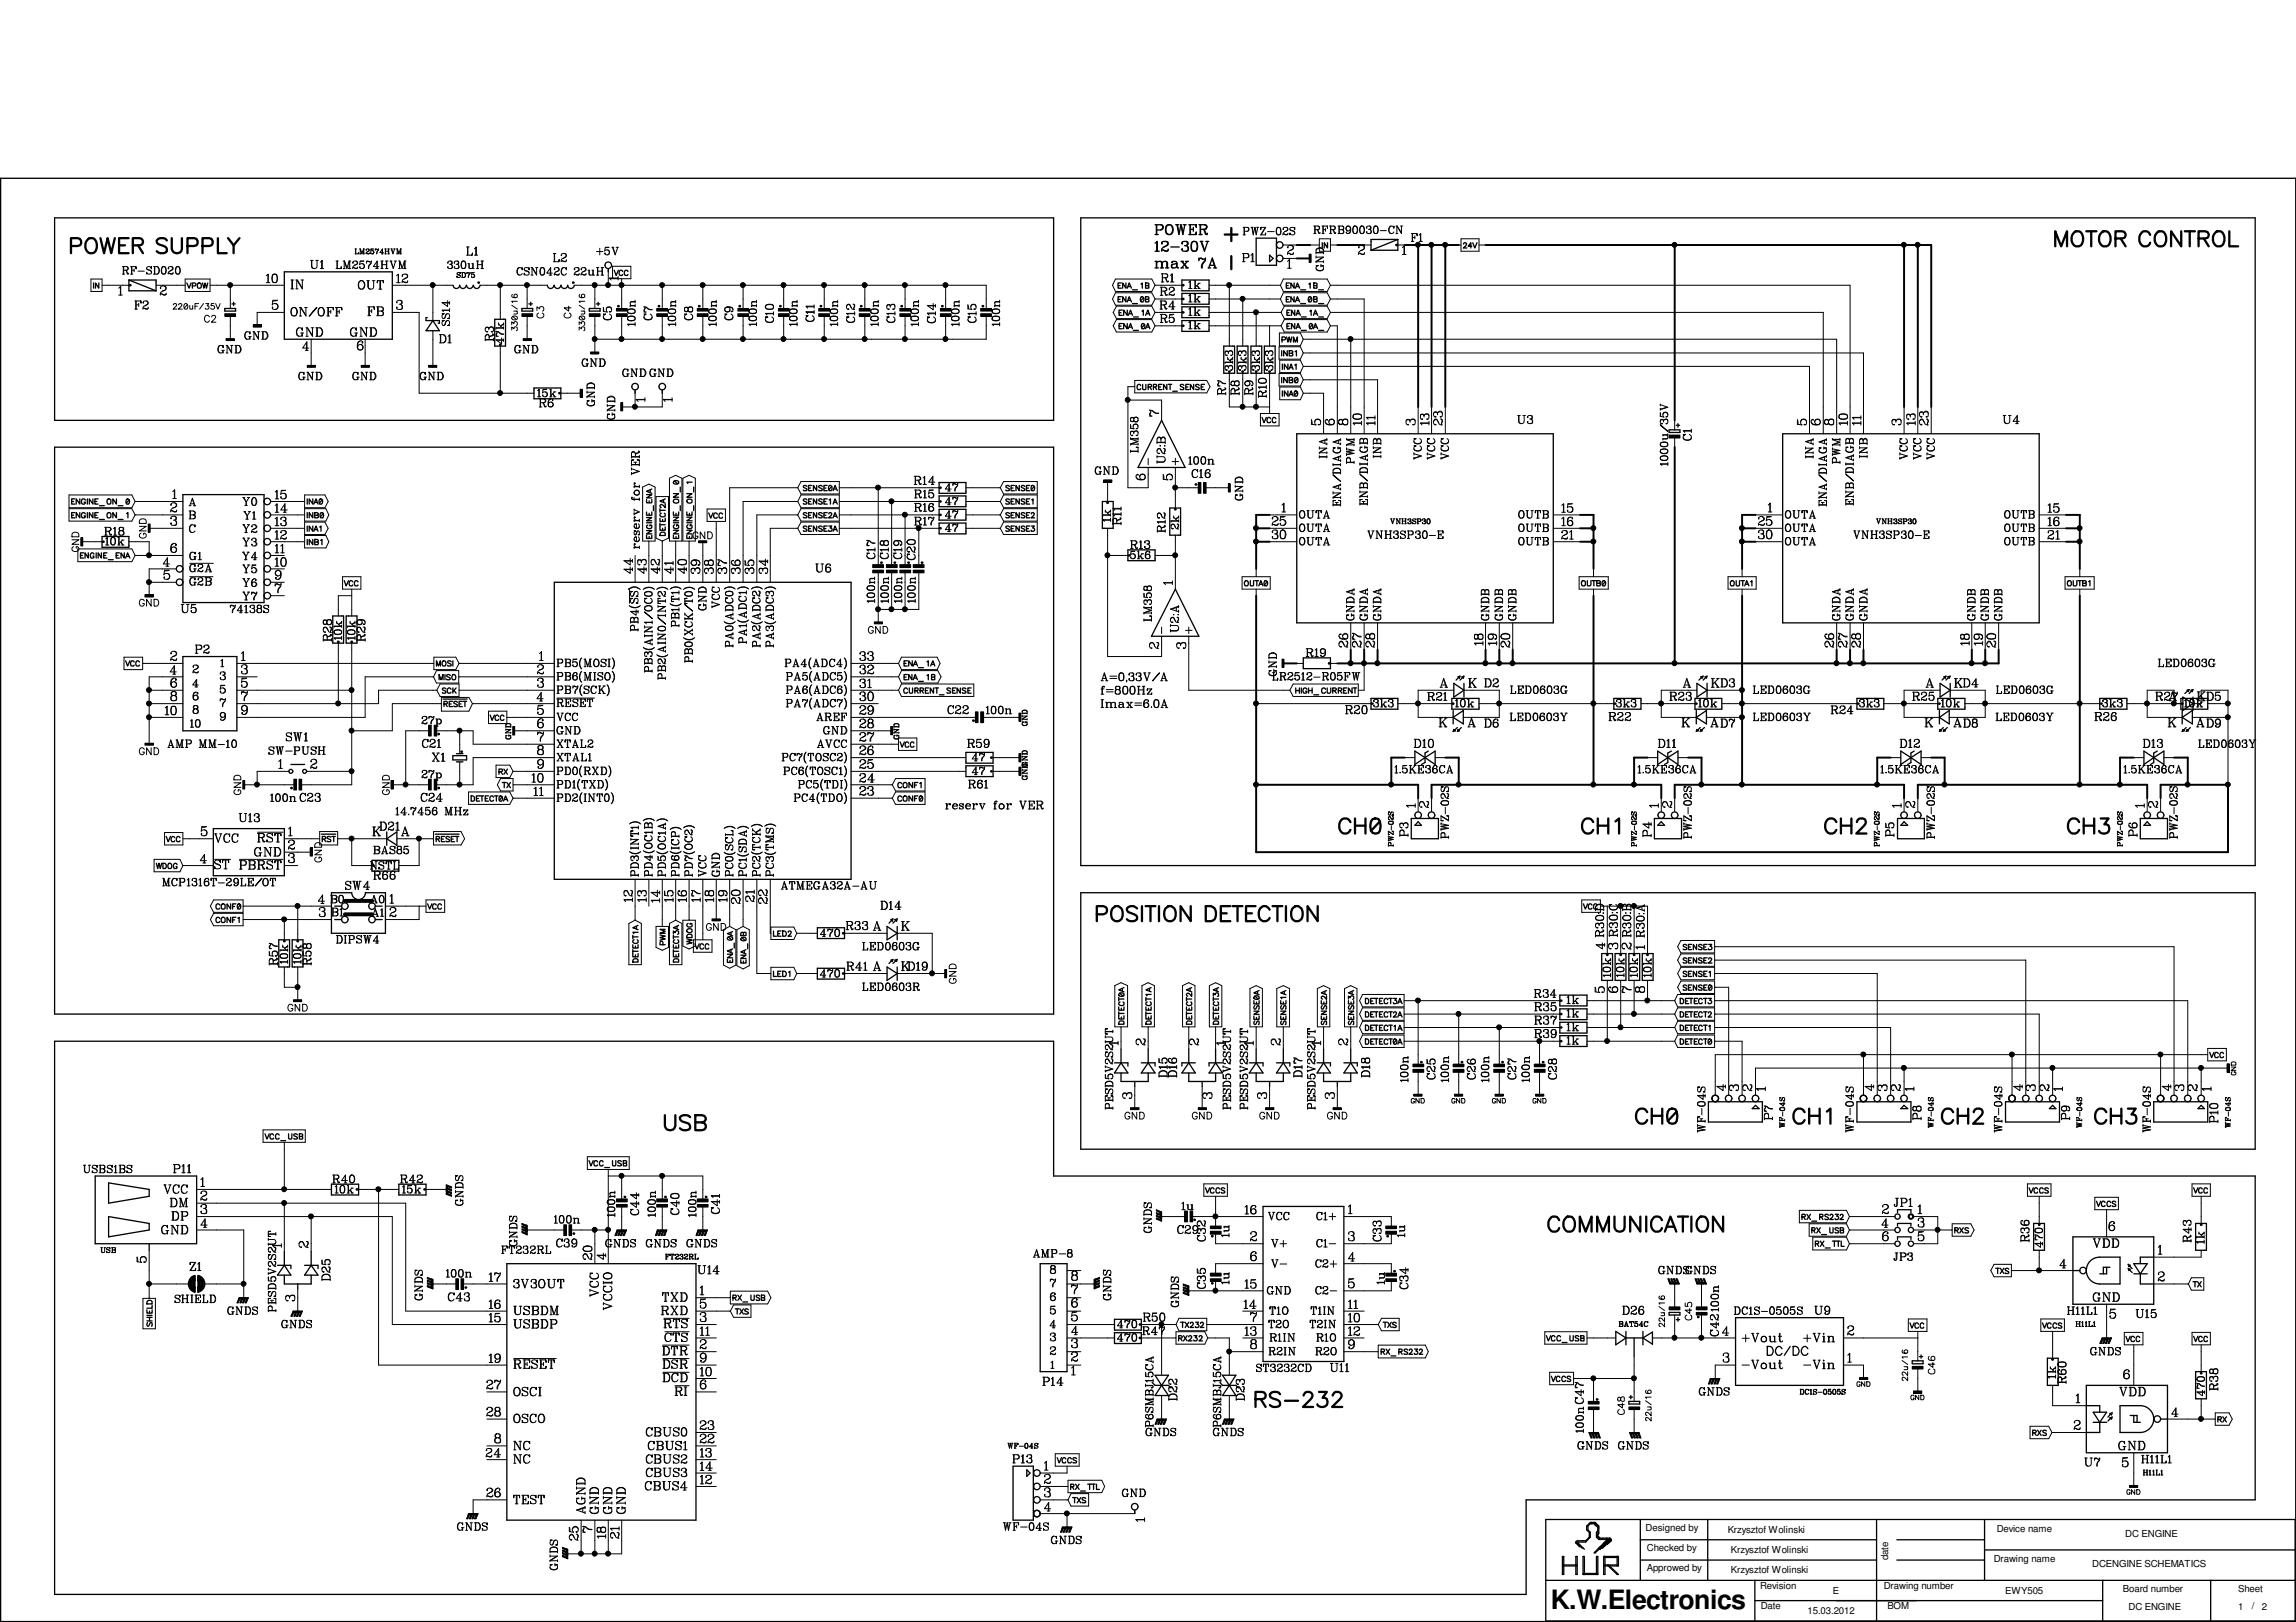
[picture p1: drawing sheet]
<svg xmlns="http://www.w3.org/2000/svg" width="297mm" height="210mm" viewBox="0 0 297 210" stroke-linecap="round" stroke-linejoin="round" font-family="sans-serif">
<defs><g id="words">
<text font-size="3.4" x="200.7" y="208.2">K.W.Electronics</text>
<g font-size="1.3">
<text x="212.9" y="198.1">Designed by</text>
<text x="213.1" y="200.7">Checked by</text>
<text x="213.1" y="203.3">Approwed by</text>
<text x="223.5" y="198.4">Krzysztof Wolinski</text>
<text x="223.9" y="201">Krzysztof Wolinski</text>
<text x="223.9" y="203.6">Krzysztof Wolinski</text>
<text x="244.3" y="201.9" transform="rotate(-90 244.3 201.9)">date</text>
<text x="257.9" y="202.2">Drawing name</text>
<text x="258.3" y="198.2">Device name</text>
<text x="270.7" y="202.7">DCENGINE SCHEMATICS</text>
<text x="275" y="198.8">DC ENGINE</text>
<text x="227.7" y="205.7">Revision</text>
<text x="227.8" y="208.3">Date</text>
<text x="233.8" y="208.9">15.03.2012</text>
<text x="237.1" y="206.2">E</text>
<text x="243.7" y="205.7">Drawing number</text>
<text x="244.2" y="208.3">BOM</text>
<text x="259.4" y="206.2">EWY505</text>
<text x="274.7" y="206.1">Board number</text>
<text x="275.4" y="208.4">DC ENGINE</text>
<text x="289.6" y="206.1">Sheet</text>
<text x="289.6" y="208.4">1</text>
<text x="291.3" y="208.3">/</text>
<text x="292.6" y="208.4">2</text>
</g>
</g></defs>
<g fill="none" stroke="#000" stroke-width=".17">
<path d="M.1 23.1h296.9v186.7h-296.9zM7.1 28.2h129.2v26.2h-129.2zM12.1 36.6v.7M12.8 36.6v.7l-.4-.7v.7M16.7 36.2v1.4h3.5M16.7 36.2h3.5v1.4M16.7 36.2l3.5 1.4M16.8 36.8h.1v.2h-.1zM24.2 36.6l.3 .7 .2-.7M24.9 37h.4l.1-.3-.2-.1h-.3v.7M25.6 36.7l.1-.1 .3 .1v.5l-.1 .1-.3-.1zM26.2 36.6l.2 .7 .1-.7 .2 .7 .2-.7"/>
<path d="M29.1 39.9h1.4v.4h-1.4zM30 39.3h.4M30.2 39.1v.4M36.8 35.2h14v8.7h-14zM58.6 36.9a.42 .42 0 0 0 .5 .4 .42 .42 0 0 0 .4-.4 .42 .42 0 0 0 .4 .4 .42 .42 0 0 0 .4-.4M60.4 36.9a.42 .42 0 0 0 .4 .4 .42 .42 0 0 0 .4-.4M61.3 36.9a.42 .42 0 0 0 .4 .4 .42 .42 0 0 0 .4-.4M61.9 36.5h.1v.1h-.1zM67.5 39.9h1.4v.4h-1.4zM68.4 39.3h.5M68.7 39.1v.4M70.8 36.9a.42 .42 0 0 0 .4 .4 .42 .42 0 0 0 .5-.4"/>
<path d="M71.7 36.9a.42 .42 0 0 0 .4 .4 .42 .42 0 0 0 .5-.4M72.6 36.9a.42 .42 0 0 0 .4 .4 .42 .42 0 0 0 .4-.4 .42 .42 0 0 0 .5 .4 .42 .42 0 0 0 .4-.4M74.1 36.5h.1v.1h-.1zM76.2 39.9h1.4v.4h-1.4zM77.2 39.3h.4M77.4 39.1v.4M78.7 34.8v.4M79.5 35l.2 .6 .3-.6M79.9 39.5h.2v.2h-.2zM80.6 35.1a.24 .24 0 0 0-.3-.1 .24 .24 0 0 0-.2 .3l.1 .3h.3l.1-.1M81.2 35.1a.24 .24 0 0 0-.3-.1 .24 .24 0 0 0-.1 .3l.1 .3h.2l.1-.1M85.2 39.5h.1v.2h-.1z"/>
<path d="M90.4 39.5h.1v.2h-.1zM95.6 39.5h.2v.2h-.2zM100.9 39.5h.1v.2h-.1zM106.1 39.5h.2v.2h-.2zM111.3 39.5h.2v.2h-.2zM116.6 39.5h.1v.2h-.1zM121.8 39.5h.2v.2h-.2zM127.1 39.5h.1v.2h-.1zM139.8 28.2h152v83.8h-152zM144.6 38.7h.3M144.6 37h.3M145.1 38.4h-.5v.7h.5"/>
<path d="M145.1 36.6h-.5v.7h.5M145.7 38.4v.7l-.5-.7v.7M145.7 36.6v.7l-.5-.7v.7M145.8 39.1l.3-.7 .3 .7M145.8 37.3l.3-.7 .3 .7M146 38.9h.3M146 37.1h.3M146.5 39.3h.6M146.5 37.5h.6M147.6 38.4a.34 .34 0 0 1 .4 .2 .34 .34 0 0 1-.1 .5h-.3l-.1-.3zM147.6 36.7l.2-.1v.7M148 38.5l-.4 .4"/>
<path d="M148.2 38.4l.4 .1v.2h-.1l.1 .1v.3h-.4zM148.2 36.6l.4 .1v.2l-.1 .1h.1v.3h-.4zM148.2 38.7h.3M148.2 37h.3M149.4 29.1h1l.1 .2v.2l-.1 .2-.8 .1M149.4 31.5l.3-.3v1.3M149.4 33.8h.2v.9M149.4 30.4h.5M149.4 32.5h.6M149.4 34.7h.5M149.6 29.1v1.3M149.6 33.8v.9"/>
<path d="M149.6 34a.47 .47 0 0 1 .8 0v.7M149.6 31.3v1.2M150.1 33.8l.2 .2v.7M150.1 34.7h.4M150.2 29.1h.1a.36 .36 0 0 1 .1 .4 .36 .36 0 0 1-.2 .3M150.3 31.5v.1v-.3l.3-.1 .5 .1v.4l-.2 .1a.65 .65 0 0 0-.6 .7M150.4 34a.42 .42 0 0 1 .6 0v.7M150.8 33.8l.2 .2v.7M150.8 34.7h.4M150.8 31.2l.3 .3a.55 .55 0 0 1-.5 .5M150.9 29.3a.53 .53 0 0 1 .7-.2 .53 .53 0 0 1 .2 .7 .51 .51 0 0 1-.6 .5 .51 .51 0 0 1-.4-.7zM151.1 32.3l-.1 .2-.6-.2-.1 .1"/>
<path d="M151.1 32.2l-.1 .3h-.3l-.3-.2M151.2 29.1a.72 .72 0 0 0 0 1.3M151.3 29.1a.72 .72 0 0 1 0 1.3M151.5 32h1.1M151.6 34v-.1a.49 .49 0 0 1 .6 .1l.1 .5 .1 .2M151.8 34.2a.24 .24 0 0 0-.2 .2 .24 .24 0 0 0 .2 .3M152.1 29.1h.4M152.2 34l.1 .6 .2 .1M152.2 34.1l-.6 .1-.1 .3a.4 .4 0 0 0 .7 0M152.3 29.1l.2 1.3 .3-1.3 .2 1.3 .3-1.3M152.3 29.1l.2 1M152.8 33.8h.3"/>
<path d="M152.8 34.7h.3M152.8 29.1l.2 1M152.9 33.8l.7 .9M152.9 39.7h3.5v1.4h-3.5zM152.9 36.2h3.5v1.4h-3.5zM152.9 38h3.5v1.4h-3.5zM152.9 31.5v.1l.1-.3a.46 .46 0 0 1 .7 .3l-.2 .2h-.3M153 38.6h.1v.2h-.1zM153 36.8h.1v.2h-.1zM153.1 29.1h.4M153.4 33.8h.4M153.4 34.7h.4"/>
<path d="M153.5 31.2a.29 .29 0 0 1 .1 .3 .29 .29 0 0 1-.1 .3 .37 .37 0 0 1 .3 .4 .37 .37 0 0 1-.3 .3h-.5l-.1-.3v.1M153.6 31.9a.36 .36 0 0 1 0 .6h-.1M153.6 33.8l-.7 .9M153.8 29.1h1v.3l-.1-.3M153.8 30.4h1v-.4l-.1 .4M154 29.1v1.3M154 29.7h.4M154.3 31.3a.51 .51 0 0 1 .6 .2 1.3 1.3 0 0 1-.1 1 .48 .48 0 0 1-.7-.2 1.3 1.3 0 0 1 .2-1zM154.4 29.4v.5M154.4 31.2l-.1 .1a1.1 1.1 0 0 0 0 1.2h.1M154.6 31.2l.2 .1a1.03 1.03 0 0 1-.1 1.2h-.1M155.1 29.1l1 .1a.31 .31 0 0 1-.1 .4l-.7 .1"/>
<path d="M155.1 33.6l.2-.2 .4 .2h.1l.2-.2a.92 .92 0 0 1-.4 .8l-.1 .5M155.1 30.4h.4M155.1 33.4v.3M155.1 33.5l.3-.1 .3 .2M155.3 29.1v1.3M155.3 31.2h.3M155.4 31.2l.4 1.3 .4-1.3M155.4 31.2l.4 1.1M155.7 29.7l.1 .1 .2 .5h.2M155.8 29.8l.2 .5 .2 .1v-.2M155.8 29.1a.3 .3 0 0 1 .3 .3 .3 .3 0 0 1-.3 .3M155.9 33.7a1.07 1.07 0 0 0-.5 1"/>
<path d="M156 31.2h.4M156.3 34.7h.3M156.4 34.7l.4-1.3 .5 1.3M156.5 34.3h.6M156.8 33.6l.4 1.1M157 34.7h.4M162.5 30.8h2.6v3.5h-2.6zM164.2 33l.5 .4-.5 .5zM166.4 38.7h.3M166.4 37h.3M166.8 38.4h-.4v.7h.4M166.8 36.6h-.4v.7h.4"/>
<path d="M167.4 38.4v.7l-.4-.7v.7M167.4 36.6v.7l-.4-.7v.7M167.6 39.1l.2-.7 .3 .7M167.6 37.3l.2-.7 .3 .7M167.7 38.9h.3M167.7 37.1h.3M168.3 39.3h.6M168.3 37.5h.6M169.3 38.4a.34 .34 0 0 1 .4 .2 .34 .34 0 0 1-.1 .5h-.3l-.1-.3zM169.3 36.7l.2-.1v.7M169.7 38.5l-.4 .4M170 38.4l.4 .1v.2h-.1l.1 .1-.1 .3h-.3z"/>
<path d="M170 36.6l.4 .1v.2l-.1 .1h.1l-.1 .3h-.3zM170 38.7h.3M170 37h.3M170.6 39.3h.6M170.6 37.5h.6M171.1 31.4v.7M171.7 31.4v.7l-.4-.7v.7M180.6 31.6h.1v.2h-.1zM180.8 31v1.4h-3.4M180.8 31h-3.4v1.4M180.8 31l-3.4 1.4M189.4 31.6l.1-.2 .2 .1-.1 .3-.3 .3h.5"/>
<path d="M190.4 31.9h-.5l.4-.5v.7M190.5 31.4l.3 .7 .3-.7M7.1 57.9h129.2v73.3h-129.2zM55.3 41.1h-.2v.4h1.7v.3h-.1M56 41.5l.8 1.3h-1.7zM64 41.3h1.4v3.5h-1.4zM64.6 44.5h.2v.2h-.2zM69.1 50.2h3.5v1.4h-3.5zM72.3 50.8h.1v.1h-.1zM82.2 50.5v.4M85.7 50.5v.4M144.8 42.2h.2"/>
<path d="M144.8 40.5h.2M145.2 41.9h-.4v.6h.4M145.2 40.1h-.4v.7h.4M145.8 41.9v.6l-.4-.6v.6M145.8 40.1v.7l-.4-.7v.7M146 42.5l.3-.6 .2 .6M146 40.8l.3-.7 .2 .7M146.1 42.3h.3M146.1 40.6h.3M146.6 42.8h.7M146.6 41h.7M147.6 49.9l-.1-.1a.35 .35 0 0 0-.4 .2 .35 .35 0 0 0 .1 .4h.3l.1-.1"/>
<path d="M147.7 41.9h.2l.2 .1v.2l-.1 .3h-.3v-.3zM147.7 40.3l.2-.2v.7M147.8 49.7v.6l.1 .1 .3-.1v-.6M148.1 42l-.4 .4M148.2 42.5l.3-.6 .3 .6M148.2 40.8l.3-.7 .3 .7M148.3 42.3h.3M148.3 40.6h.3M148.5 50.1l.4-.1 .1-.2-.5-.1v.7M148.8 50.1l.2 .3M149.2 50.1l.4-.1v-.2l-.4-.1v.7M149.4 50.1l.2 .3"/>
<path d="M149.9 50.1h.3M150.3 54.4l3 6.1h-6.1zM150.3 49.7h-.4v.7h.4M151 49.7v.7l-.5-.7v.7M151.1 49.7h.5M151.4 49.7v.7M151.7 50.6h.6M152.9 41.5h3.5v1.4h-3.5zM153 40.4h.1v.1h-.1zM153 42.1h.1v.1h-.1zM153.2 49.9l-.2-.2-.3 .1v.2l.4 .2 .1 .1-.1 .1h-.4v-.1M153.4 50.1h.3"/>
<path d="M153.8 49.7h-.4v.7h.4M154.4 49.7v.7l-.4-.7v.7M155.1 49.9l-.1-.2-.3 .1v.2l.4 .2v.1v.1h-.4v-.1M155.4 50.1h.3M155.8 49.7h-.4v.7h.4M158.3 44.8h1.4v3.5h-1.4zM159 48h.1v.1h-.1zM160.1 44.8h1.4v3.5h-1.4zM160.7 48h.1v.1h-.1zM161.8 44.8h1.4v3.5h-1.4zM162.4 48h.2v.1h-.2zM163.3 54l.2 .7 .3-.7"/>
<path d="M163.6 44.8h1.4v3.5h-1.4zM164.2 48h.1v.1h-.1zM164.4 54.2a.24 .24 0 0 0-.3-.2 .24 .24 0 0 0-.2 .3l.1 .4h.3l.1-.1M165.1 54.2a.24 .24 0 0 0-.3-.2 .24 .24 0 0 0-.2 .3l.1 .4h.3l.1-.1M165.8 45.4v.7M165.8 48.9v.6M165.9 44l.3-.1 .1-.2-.1-.1h-.3v.7M165.9 47.1v.7M165.9 50.6v.7M166.5 43.6l.1 .7 .2-.7 .2 .7 .1-.7M166.5 42.2h.2M166.5 40.5h.2"/>
<path d="M166.5 48.9v.6l-.4-.6v.6M166.5 45.4v.7l-.4-.7v.7M166.6 47.1v.7l-.4-.7v.7M166.6 50.6v.7l-.4-.7v.7M166.7 47.8l.3-.7 .3 .7M166.7 51.3l.3-.7 .3 .7M166.8 48.9h.3l.2 .1-.2 .2 .2 .1-.1 .2h-.4zM166.8 45.4h.3l.2 .1-.2 .2 .2 .1-.1 .3h-.4zM166.8 49.2h.3M166.8 45.7h.3M166.9 47.6h.3M166.9 51.1h.3"/>
<path d="M166.9 41.9h-.4v.6h.4M166.9 40.1h-.4v.7h.4M167.3 44.3v-.7l.3 .7 .2-.7v.7M167.5 47.2l.2-.1v.7M167.5 41.9v.6l-.4-.6v.6M167.5 50.6h.2l.1 .1 .1 .3-.1 .3h-.3l-.1-.3zM167.5 40.1v.7l-.4-.7v.7M167.6 48.9h.1l.2 .1-.1 .5h-.2l-.1-.3zM167.6 45.5l.1-.1v.7M167.7 42.5l.2-.6 .3 .6M167.7 40.8l.2-.7 .3 .7M167.8 56.1h33.2v24.5h-33.2z"/>
<path d="M167.8 42.3h.3M167.8 40.6h.3M167.8 50.7l-.3 .4M167.9 49l-.4 .4M168.4 42.8h.6M168.4 41h.6M169.5 41.9a.34 .34 0 0 1 .4 .2 .34 .34 0 0 1-.2 .4h-.2l-.1-.2zM169.5 40.3l.1-.2v.7M169.8 42l-.4 .4M169.9 42.5l.3-.6 .3 .6M169.9 40.8l.3-.7 .3 .7M170 42.3h.3"/>
<path d="M170 40.6h.3M170.6 42.8h.6M170.6 41h.6M215.9 55.6h1.4v.4h-1.4zM216.9 55h.4M217.1 54.8v.5M230.6 56.1h33.2v24.5h-33.2zM9.3 64.9h.2M9.3 66.7h.2M9.7 64.6h-.4v.6h.4M9.7 66.3h-.4v.7h.4M10.3 64.6v.6l-.4-.6v.6"/>
<path d="M10.3 66.3v.7l-.4-.7v.7M10.4 71.9h.3M10.8 71.5h-.4v.7h.4M11 64.7a.26 .26 0 0 0-.2-.1 .26 .26 0 0 0-.3 .2l.2 .4h.2l.1-.1v-.1h-.1M11 66.5a.26 .26 0 0 0-.2-.2 .26 .26 0 0 0-.3 .3l.2 .4h.2l.1-.1v-.1h-.1M11.3 64.6v.6M11.3 66.3v.7M11.4 71.5v.7l-.4-.7v.7M12 64.6v.6l-.4-.6v.6M12 66.3v.7l-.4-.7v.7M12.1 71.7v-.1a.35 .35 0 0 0-.4 .2 .35 .35 0 0 0 .1 .4l.3-.1v-.1h-.1M12.3 64.9h.2"/>
<path d="M12.3 66.7h.2M12.4 71.5v.7M12.7 64.6h-.4v.6h.4M12.7 66.3h-.4v.7h.4M12.9 65.4h.6M12.9 67.2h.6M13.1 71.5v.7l-.4-.7v.7M13.2 69.4h3.5v1.4h-3.5zM13.3 70h.1v.2h-.1zM13.4 71.9h.3M13.8 71.5h-.4v.7h.4M13.9 64.6h.2h.2v.5l-.1 .1h-.3z"/>
<path d="M13.9 66.4l.2-.1 .2 .1v.5l-.1 .1-.3-.1zM14 72.4h.6M15 71.9h.3M15.1 64.6v.6l-.5-.6v.6M15.1 66.3v.7l-.5-.7v.7M15.3 65.4h.6M15.3 67.2h.6M15.4 71.5h-.4v.7h.4M16.1 71.5v.7l-.4-.7v.7M16.3 72.2l.2-.7 .3 .7M16.4 64.6h.1l.2 .1 .1 .2-.2 .3h-.2l-.1-.3zM16.4 66.5l.1-.2v.7"/>
<path d="M16.4 72h.3M16.7 64.7l-.4 .4M23.7 64h10.5v14h-10.5zM39.7 64.6v.6M39.7 66.3v.7M39.7 68.1v.6M39.7 69.8v.7M40.5 68.1v.6l-.5-.6v.6M40.5 69.8v.7l-.5-.7v.7M40.5 64.6v.6l-.5-.6v.6M40.5 66.3v.7l-.5-.7v.7M40.6 68.7l.3-.6 .2 .6"/>
<path d="M40.6 65.2l.3-.6 .2 .6M40.7 69.8h.3l.2 .1-.2 .2 .2 .2-.1 .2h-.4zM40.7 66.3h.3l.2 .2-.2 .2 .2 .1-.1 .2h-.4zM40.7 68.5h.3M40.7 70.1h.3M40.7 65h.3M40.7 66.7h.3M41.4 68.2l.1-.1v.6M41.4 64.6h.1l.2 .1v.2l-.1 .3h-.2l-.1-.3zM41.5 69.9l.2-.1v.7M41.5 66.4l.2-.1 .1 .2v.5h-.3l-.1-.3zM41.7 64.7l-.4 .4"/>
<path d="M41.8 66.5l-.4 .4M43 79.7h1.4v3.5h-1.4zM44.5 75.1l.3 .7 .3-.7M44.8 79.7h1.4v3.5h-1.4zM45.6 75.3a.24 .24 0 0 0-.3-.2 .24 .24 0 0 0-.1 .3l.1 .4h.2l.1-.1M46.3 75.3a.24 .24 0 0 0-.3-.2 .24 .24 0 0 0-.2 .3l.2 .4h.2l.1-.1M71.7 75.4h38.4v38.4h-38.4zM83.6 69.3v.4h.7v-.4M83.6 68.7h.7l-.7 .4h.7M83.6 67h.7l-.7 .4h.7M83.6 66.3v.4h.7v-.4M83.6 64.6v.5h.7v-.5"/>
<path d="M83.6 64h.7l-.7 .4h.7M83.6 67.6h.7M83.8 67.9l-.1 .1a.35 .35 0 0 0 .2 .4 .35 .35 0 0 0 .4-.1l-.1-.4h-.1v.2M84 64.8v.3M84 66.4v.3M84 69.4v.3M84.1 63.4v.3M84.3 63.3l-.7 .3 .7 .2M84.5 65.4v.7M85.4 68.2v.4h.7v-.4M85.4 67.1v.4h.7v-.4M85.4 67.9h.7"/>
<path d="M85.4 65.8v.5M85.4 67.7v.5M85.4 66h.7M85.4 69l.2-.1h.3l.2 .1v.3h-.7zM85.6 66.4l-.2 .1a.35 .35 0 0 0 .2 .4 .35 .35 0 0 0 .5-.1v-.3l-.2-.1M85.7 67.2v.3M85.7 68.4v.2M85.8 64.7v.3M86.1 65.2v.5l-.3-.3-.3-.1-.1 .2 .2 .2M86.1 64.6l-.7 .3 .7 .2M87.1 69.3v.4h.7v-.4M87.1 68.6h.7l-.7 .5h.7"/>
<path d="M87.1 66.9h.7l-.7 .5h.7M87.1 66.3v.4h.7v-.4M87.1 63.9h.7l-.7 .4h.7M87.1 67.6h.7M87.2 62.3l.2-.1h.3l.1 .1v.3h-.6l-.1-.2zM87.2 64.6h.5l.1 .1v.3a.34 .34 0 0 1-.5 .1 .34 .34 0 0 1-.1-.5zM87.2 62.2l.5 .4M87.3 67.9a.26 .26 0 0 0-.2 .3 .26 .26 0 0 0 .3 .2l.4-.1v-.3l-.1-.1h-.2v.2M87.5 66.4v.3M87.5 69.4v.3M88 63v.7M88 65.4v.7"/>
<path d="M88.9 69.3v.4h.6v-.4M88.9 68.6h.6l-.6 .5h.6M88.9 66.9h.6l-.6 .5h.6M88.9 66.3v.4h.6v-.4M88.9 63.9h.6l-.6 .4h.6M88.9 67.6h.6M88.9 64.6h.5l.1 .1v.3a.34 .34 0 0 1-.4 .1 .34 .34 0 0 1-.2-.5zM89 67.9a.26 .26 0 0 0-.1 .3 .26 .26 0 0 0 .2 .2l.4-.1v-.3l-.1-.1h-.1v.2M89.2 66.4v.3M89.2 69.4v.3M89.5 62.4h-.6l.1 .2M89.7 63v.7"/>
<path d="M89.7 65.4v.7M91.7 66.4l.2 .7 .3-.7M92.8 66.5a.24 .24 0 0 0-.3-.1 .24 .24 0 0 0-.2 .3l.2 .4h.2l.1-.2M93.5 66.5a.24 .24 0 0 0-.3-.1 .24 .24 0 0 0-.2 .3l.1 .4h.3l.1-.2M104.4 68.2l-.2-.1h-.2v.2l.3 .2 .1 .2h-.1h-.3h-.1M104.4 64.7l-.2-.1h-.2v.2l.3 .2 .1 .2h-.1h-.3h-.1M104.4 62.9l-.2-.1-.2 .1v.2l.3 .1 .1 .2-.1 .1h-.3l-.1-.1M104.4 66.5l-.2-.2-.2 .1v.2l.3 .2 .1 .1-.1 .1h-.3l-.1-.1M104.6 68.4h.3M104.6 64.9h.3M104.6 63.2h.3M104.6 66.7h.3"/>
<path d="M105 68.1h-.4v.6h.4M105 64.6h-.4v.6h.4M105 62.8h-.4v.7h.4M105 66.3h-.4v.7h.4M105.7 68.1v.6l-.5-.6v.6M105.7 64.6v.6l-.5-.6v.6M105.7 62.8v.7l-.5-.7v.7M105.7 66.3v.7l-.5-.7v.7M106.4 68.2l-.2-.1h-.2v.2l.3 .2 .1 .2h-.1h-.3h-.1M106.4 64.7l-.2-.1h-.2v.2l.3 .2 .1 .2h-.1h-.3h-.1M106.4 62.9l-.2-.1-.2 .1v.2l.3 .1 .1 .2-.1 .1h-.3l-.1-.1M106.4 66.5l-.2-.2-.2 .1v.2l.3 .2 .1 .1-.1 .1h-.3l-.1-.1"/>
<path d="M106.6 68.4h.2M106.6 64.9h.2M106.6 63.2h.2M106.6 66.7h.2M107 68.1h-.4v.6h.4M107 64.6h-.4v.6h.4M107 62.8h-.4v.7h.4M107 66.3h-.4v.7h.4M107.2 68.1h.4l-.2 .2h.1l.1 .3-.1 .1h-.3v-.1M107.2 66.5l.2-.2 .2 .2-.1 .2-.3 .3h.4M107.3 64.7l.1-.1v.6M107.3 62.9a.34 .34 0 0 1 .4 .2 .34 .34 0 0 1-.2 .4h-.2l-.1-.3z"/>
<path d="M107.6 62.9l-.4 .5M107.8 68.7l.2-.6 .3 .6M107.8 65.2l.2-.6 .3 .6M107.8 63.5l.2-.7 .3 .7M107.8 67l.2-.7 .3 .7M107.9 68.5h.3M107.9 65h.3M107.9 63.3h.3M107.9 66.8h.3M114 72.7h.1v.2h-.1zM115.7 72.7h.1v.2h-.1zM117.5 72.7h.1v.2h-.1z"/>
<path d="M119.2 72.7h.1v.2h-.1zM121.5 62.4h3.5v1.4h-3.5zM121.5 64.2h3.5v1.4h-3.5zM121.5 65.9h3.5v1.4h-3.5zM121.5 67.7h3.5v1.4h-3.5zM121.6 64.8h.1v.2h-.1zM121.6 63h.1v.2h-.1zM121.6 66.6h.1v.1h-.1zM121.6 68.3h.1v.1h-.1zM130.6 68.2l-.2-.1h-.2v.2l.4 .2v.2h-.1h-.3h-.1M130.6 62.9l-.2-.1-.2 .1v.2l.4 .1v.2l-.1 .1h-.3l-.1-.1M130.6 64.7l-.2-.1h-.2v.2l.4 .2v.2h-.1h-.3h-.1"/>
<path d="M130.6 66.5l-.2-.2-.2 .1v.2l.4 .2v.1l-.1 .1h-.3l-.1-.1M130.8 68.4h.3M130.8 64.9h.3M130.8 63.2h.3M130.8 66.7h.3M131.2 68.1h-.4v.6h.4M131.2 62.8h-.4v.7h.4M131.2 64.6h-.4v.6h.4M131.2 66.3h-.4v.7h.4M131.9 68.1v.6l-.5-.6v.6M131.9 62.8v.7l-.5-.7v.7M131.9 64.6v.6l-.5-.6v.6"/>
<path d="M131.9 66.3v.7l-.5-.7v.7M132.6 68.2l-.2-.1h-.2v.2l.3 .2 .1 .2h-.1h-.3h-.1M132.6 62.9l-.2-.1-.2 .1v.2l.3 .1 .1 .2-.1 .1h-.3l-.1-.1M132.6 64.7l-.2-.1h-.2v.2l.3 .2 .1 .2h-.1h-.3h-.1M132.6 66.5l-.2-.2-.2 .1v.2l.3 .2 .1 .1-.1 .1h-.3l-.1-.1M132.8 68.4h.2M132.8 64.9h.2M132.8 63.2h.2M132.8 66.7h.2M133.2 68.1h-.4v.6h.4M133.2 62.8h-.4v.7h.4M133.2 64.6h-.4v.6h.4"/>
<path d="M133.2 66.3h-.4v.7h.4M133.4 68.1h.4l-.2 .2h.1l.2 .3-.2 .1h-.3v-.1M133.4 66.5l.2-.2 .2 .2-.1 .2-.3 .3h.5M133.5 62.9a.34 .34 0 0 1 .4 .2 .34 .34 0 0 1-.2 .4h-.2l-.1-.3zM133.5 64.7l.1-.1v.6M133.8 62.9l-.4 .5M142.6 64.9h1.4v3.5h-1.4zM143.2 65h.2v.1h-.2zM145.9 71.2h3.5v1.4h-3.5zM146 71.8h.1v.1h-.1zM151.3 65.7h1.4v3.6h-1.4zM152 65.8h.1v.2h-.1z"/>
<path d="M152.1 76.2l3 6.1h-6.1zM154.7 62.6h.1v.2h-.1zM161 75.3l.1-.1a.35 .35 0 0 1 .4 .2 .35 .35 0 0 1-.1 .4l-.4-.1zM161.8 75.1v.6v.1l.4-.1v-.6M162.3 75.1h.5M162.6 75.1v.7M162.9 75.8l.2-.7 .3 .7M163 75.6h.3M163.6 75.2a.34 .34 0 0 1 .4 .2 .34 .34 0 0 1-.1 .4h-.3l-.1-.2zM164 75.3l-.4 .4M204.6 75.2l.2-.1 .3 .1v.5l-.1 .1-.4-.1zM205.4 75.1v.6v.1l.4-.1v-.6"/>
<path d="M205.9 75.1h.5M206.2 75.1v.7M206.6 75.1h.3l.1 .2-.1 .2 .1 .1v.2h-.4zM206.6 75.5h.3M207.3 75.2l.2-.1 .2 .2v.2l-.1 .3h-.3v-.3zM207.7 75.3l-.4 .4M223.9 75.3l.1-.1a.35 .35 0 0 1 .4 .2 .35 .35 0 0 1-.2 .4l-.3-.1zM224.6 75.1v.6l.1 .1 .3-.1v-.6M225.2 75.1h.5M225.5 75.1v.7M225.7 75.8l.3-.7 .3 .7M225.8 75.6h.3"/>
<path d="M226.5 75.3l.1-.2v.7M267.5 75.2l.2-.1 .2 .1 .1 .5-.2 .1-.3-.1zM268.2 75.1v.6l.1 .1 .3-.1 .1-.6M268.8 75.1h.5M269.1 75.1v.7M269.4 75.1h.3l.2 .2-.2 .2 .2 .1-.1 .2h-.4zM269.4 75.5h.3M270.2 75.3l.2-.2v.7M16.3 85.5l.2 .7 .3-.7M17.4 85.7a.24 .24 0 0 0-.3-.2 .24 .24 0 0 0-.2 .3l.1 .4h.3l.1-.1M18 85.7a.24 .24 0 0 0-.3-.2 .24 .24 0 0 0-.1 .3l.1 .4h.2l.1-.1M23.7 85h6.9v9.6h-6.9z"/>
<path d="M37.6 98.9h1.8M43.7 83h.1v.1h-.1zM45.4 83h.2v.1h-.2zM56.5 86.2v-.7l.2 .7 .3-.7v.7M56.7 94.9h.1v.2h-.1zM56.8 88v-.7l.3 .7 .2-.7v.7M57.2 85.6h.1a.35 .35 0 0 1 .4 .2 .35 .35 0 0 1-.1 .4l-.4-.1zM57.3 90.5h3.1M57.4 91.1h.4l.1-.3h-.5v.6M57.6 87.3v.7M57.7 91.1l.2 .3M57.7 89.2l-.2-.2-.2 .1v.2l.4 .2v.1l-.1 .1h-.3l-.1-.1"/>
<path d="M58.1 91.1h.3M58.2 87.4l-.1-.1h-.3v.2l.4 .2v.2v.1h-.4v-.1M58.3 89.2l-.1-.1a.35 .35 0 0 0-.3 .2 .35 .35 0 0 0 .1 .4h.2l.1-.1M58.4 85.6l-.2-.1-.2 .1v.2l.3 .1 .1 .2-.1 .1h-.3l-.1-.1M58.5 90.8h-.4v.6h.4M58.6 85.5v.7M58.6 89v.7M58.6 97.8h1.8v.5h-1.8zM58.6 87.3a.38 .38 0 0 1 .4 .3 .38 .38 0 0 1-.2 .4h-.2a.44 .44 0 0 1 0-.7zM58.7 89.3l.3 .4M59 89l-.4 .5M59.1 98.6h.8"/>
<path d="M59.1 97.5h.8M59.2 90.9l-.2-.1h-.2v.2l.3 .2 .1 .2h-.1h-.3h-.1M59.4 91.1h.2M59.7 97.2h.1v.1h-.1zM59.8 90.8h-.4v.6h.4M59.9 90.8h.5M60.2 90.8v.6M63.4 92.5l.3 .7 .3-.7M64.5 92.7a.24 .24 0 0 0-.3-.2 .24 .24 0 0 0-.2 .3l.2 .4h.2l.1-.1M64.6 99.9l.3-.1 .1-.2-.4-.1v.7M64.8 99.9l.2 .3M65.2 92.7a.24 .24 0 0 0-.3-.2 .24 .24 0 0 0-.2 .3l.2 .4h.2l.1-.1"/>
<path d="M65.2 99.5l.5 .7M65.7 99.5l-.5 .7M116.5 96l.2 .7 .3-.7M117 85.9h.2M117 87.6h.2M117.4 89.2l-.1-.1a.35 .35 0 0 0-.4 .2 .35 .35 0 0 0 .1 .4h.3l.1-.1M117.4 85.5h-.4v.7h.4M117.4 87.3h-.4v.7h.4M117.6 96.2a.24 .24 0 0 0-.3-.2 .24 .24 0 0 0-.2 .3l.1 .4h.3l.1-.1M117.6 89v.6l.1 .1 .4-.1v-.6M118 87.3v.7l-.4-.7v.7M118 85.5v.7l-.4-.7v.7"/>
<path d="M118.1 86.2l.3-.7 .3 .7M118.1 88l.3-.7 .3 .7M118.2 96.2a.24 .24 0 0 0-.3-.2 .24 .24 0 0 0-.1 .3l.1 .4h.2l.1-.1M118.3 86h.3M118.3 87.8h.3M118.4 89.4l.3-.1 .1-.2-.4-.1v.7M118.6 89.4l.2 .3M118.8 86.4h.7M118.8 88.2h.7M119 89.4l.4-.1 .1-.2-.5-.1v.7M119.2 89.4l.3 .3M119.7 89.4h.3"/>
<path d="M119.9 85.6l.2-.1v.7M119.9 87.4l.2-.1v.7M120.1 89h-.4v.7h.4M120.4 86.2l.3-.7 .2 .7M120.5 87.3l.4 .1v.1l-.1 .1 .1 .1v.3h-.4zM120.5 86h.3M120.5 87.6h.3M120.8 89v.7l-.5-.7v.7M120.9 89h.5M121.2 89v.7M121.5 89.9h.6M123 89.2l-.2-.2-.2 .1v.2l.3 .2 .1 .1-.1 .1h-.3l-.1-.1"/>
<path d="M123.2 89.4h.3M123.7 89h-.5v.7h.5M124.2 89v.7l-.4-.7v.7M125 89.2l-.2-.2-.3 .1v.2l.4 .2 .1 .1-.1 .1h-.4v-.1M125 97.4h3.5v1.4h-3.5zM125 99.1h3.5v1.4h-3.5zM125.2 89.4h.3M125.6 89h-.4v.7h.4M125.9 93.2h.1v.1h-.1zM128.2 99.7h.1v.2h-.1zM128.2 98h.1v.1h-.1zM167.6 89v.7"/>
<path d="M167.6 89.4h.5M168.1 89v.7M168.4 89v.7M168.6 85.1h3.5v1.4h-3.5zM169.1 89.2a.26 .26 0 0 0-.3-.2 .26 .26 0 0 0-.2 .3l.1 .4h.2l.2-.1v-.1h-.2M169.3 89.4h.5M169.3 89v.7M169.8 89v.7M170 89.9h.6M171.5 89.2a.26 .26 0 0 0-.3-.2 .26 .26 0 0 0-.2 .3l.1 .4h.3l.1-.1M171.7 89v.6l.1 .1 .3-.1 .1-.6M171.9 85.8h.1v.1h-.1z"/>
<path d="M172.4 89.4h.3l.2-.2-.2-.2h-.3v.7M172.6 89.4l.3 .3M173.1 89.4h.3l.2-.2-.2-.2h-.3v.7M173.4 89.4l.2 .3M173.8 89.4h.3M174.2 89h-.4v.7h.4M174.9 89v.7l-.4-.7v.7M175 89h.5M175.3 89v.7M177.4 90.4h3.4v1.4h-3.4zM177.5 91h.1v.1h-.1zM183 97.2l1.4 .8-1.4 .9z"/>
<path d="M184.4 98l1.3-.8v1.7zM184.8 97.2l-.4 .3v1.2l-.5 .2M187.8 90.4h3.5v1.4h-3.5zM187.9 91h.2v.1h-.2zM188 91.9v1.8M188 92.8l1.3-.9v1.8zM188.1 94.4l.2 .2-.3 .1zM188.1 88.4l1.3 .9-1.3 .9zM188.5 94.1l-.3 .4M188.6 94.4l.2 .2-.3 .1zM188.6 87.6l.3-.1-.1 .3zM188.7 87.7l-.3 .3"/>
<path d="M189.1 94.1l-.4 .4M189.1 87.6l.3-.1-.1 .3zM189.2 87.7l-.3 .3M189.4 88.4v1.8M208.8 90.4h3.5v1.4h-3.5zM208.9 91h.1v.1h-.1zM214.5 97.2l1.3 .8-1.3 .9zM215.8 98l1.3-.8v1.7zM216.2 97.2l-.4 .3v1.2l-.5 .2M219.3 90.4h3.5v1.4h-3.5zM219.4 91h.1v.1h-.1zM219.5 91.9v1.8"/>
<path d="M219.5 92.8l1.3-.9v1.8zM219.5 94.4l.2 .2-.2 .1zM219.5 88.4l1.3 .9-1.3 .9zM220 94.1l-.4 .4M220 94.4l.2 .2-.2 .1zM220 87.6l.3-.1-.1 .3zM220.1 87.7l-.3 .3M220.5 94.1l-.4 .4M220.6 87.6l.2-.1v.3zM220.7 87.7l-.4 .3M220.8 88.4v1.8M240.2 90.4h3.5v1.4h-3.5z"/>
<path d="M240.3 91h.2v.1h-.2zM245.9 97.2l1.3 .8-1.3 .9zM247.2 98l1.3-.8v1.7zM247.6 97.2l-.4 .3v1.2l-.4 .2M250.7 90.4h3.5v1.4h-3.5zM250.8 91h.2v.1h-.2zM250.9 91.9v1.8M250.9 92.8l1.3-.9v1.8zM251 94.4l.2 .2-.3 .1zM251 88.4l1.3 .9-1.3 .9zM251.4 94.1l-.3 .4M251.5 94.4l.2 .2-.3 .1z"/>
<path d="M251.5 87.6l.3-.1-.1 .3zM251.6 87.7l-.4 .3M251.9 94.1l-.3 .4M252 87.6l.3-.1-.1 .3zM252.1 87.7l-.3 .3M252.3 88.4v1.8M271.6 90.4h3.6v1.4h-3.6zM271.8 91h.1v.1h-.1zM277.4 97.2l1.2 .8-1.2 .9zM278.6 98l1.3-.8v1.7zM279.1 97.2l-.5 .3v1.2l-.4 .2M282.1 90.4h3.5v1.4h-3.5z"/>
<path d="M282.2 91h.2v.1h-.2zM282.3 91.9v1.8M282.3 92.8l1.3-.9v1.8zM282.4 94.4l.2 .2-.3 .1zM282.4 90.2l1.3 .9-1.3 .8zM282.8 94.1l-.3 .4M283 94.4l.1 .2-.3 .1zM283 89.3l.2-.1-.1 .3zM283 89.4l-.3 .3M283.4 94.1l-.4 .4M283.5 89.3l.2-.1-.1 .3zM283.5 89.4l-.3 .3"/>
<path d="M283.7 90.2v1.7M20.2 111.7l.2 .7 .2-.7 .1 .7 .2-.7M21.1 111.7h.2l.2 .2v.4l-.1 .1h-.3zM21.5 108.2l.3 .7 .3-.7M21.9 111.7a.38 .38 0 0 1 .3 .3 .38 .38 0 0 1-.1 .4h-.3a.44 .44 0 0 1 .1-.7zM22.6 108.4a.24 .24 0 0 0-.3-.2 .24 .24 0 0 0-.2 .3l.2 .4h.2l.1-.1M22.9 111.9l-.1-.1a.35 .35 0 0 0-.4 .2 .35 .35 0 0 0 .2 .4l.3-.1v-.2h-.1M23.3 108.4a.24 .24 0 0 0-.3-.2 .24 .24 0 0 0-.2 .3l.1 .4h.3l.1-.1M27.6 107.2h9.2v6.1h-9.2zM28.4 117.1a.26 .26 0 0 0-.2-.1 .26 .26 0 0 0-.3 .2l.2 .4h.2l.1-.1M28.4 118.9a.26 .26 0 0 0-.2-.2 .26 .26 0 0 0-.3 .3l.2 .4h.2l.1-.1M28.7 117.1l.1-.1 .3 .1v.4l-.1 .1h-.3z"/>
<path d="M28.7 118.8l.1-.1 .3 .1v.5l-.1 .1-.3-.1zM29.8 117v.6l-.4-.6v.6M29.8 118.7v.7l-.4-.7v.7M30.1 117.3h.2M30.1 119h.2M30.5 117h-.4v.6M30.5 118.7h-.4v.7M30.8 117h.1l.2 .1 .1 .2-.2 .3h-.2l-.1-.3zM30.8 118.8l.1-.1v.7M31.1 117.1l-.4 .4M37.6 101.9h.2v.1h-.2zM41.6 107.9h1.8"/>
<path d="M41.7 108.6h.3l.2-.2-.2-.2h-.3v.7M41.9 108.6l.3 .3M42.8 108.3l-.2-.1-.3 .1 .1 .2 .3 .1 .1 .2-.1 .1h-.3l-.1-.1M42.9 108.2h.5M43.2 108.2v.7M43.3 117.3h.9M43.3 119h.9M47.2 115.5h2.7v5.3h-7v-5.3h2.6a.89 .89 0 0 0 .9 .9 .89 .89 0 0 0 .9-.9M48.1 111.3h3.5v1.4h-3.5zM48.2 111.9h.2v.2h-.2zM48.6 117.3h.8M48.6 119h.8"/>
<path d="M50 107.7v1.7M50 108.5l1.3-.8v1.7zM55.3 117l.3 .6 .3-.6M56.3 107.9h3.1M56.4 117.1a.24 .24 0 0 0-.3-.1 .24 .24 0 0 0-.1 .3l.1 .3h.2l.1-.1M56.4 108.6l.4-.1v-.2l-.4-.1v.7M56.6 108.6l.2 .3M56.7 101.9h.1v.1h-.1zM57.1 117.1a.24 .24 0 0 0-.3-.1 .24 .24 0 0 0-.2 .3l.2 .3h.2l.1-.1M57.1 108.6h.3M57.5 108.2h-.4v.7h.4M58.2 108.4l-.2-.2-.3 .1v.2l.4 .2 .1 .1-.1 .1h-.4v-.1"/>
<path d="M58.4 108.6h.2M58.8 108.2h-.4v.7h.4M58.9 108.2h.4M59.1 108.2v.7M61 103h.2l.2 .2v.3l-.1 .2h-.3zM61.6 103.3h.3M62.1 103h-.5v.7h.5M62.1 103h.5M62.4 103v.7M62.8 103.3h.2M63.2 103h-.4v.7h.4M63.8 103.2v-.2a.35 .35 0 0 0-.4 .3 .35 .35 0 0 0 .1 .4h.3v-.2"/>
<path d="M64 103h.4M64.2 103v.7M64.6 103a.34 .34 0 0 1 .5 .2 .34 .34 0 0 1-.2 .5h-.3v-.3zM65 101.3h.4M65 103.1l-.4 .4M65.1 103.7l.3-.7 .3 .7M65.2 101.3v.6M65.3 103.5h.3M65.6 101.3l.4 .6M66 101.3l-.4 .6M82.3 119.9v.3M82.5 119.8l-.6 .3 .6 .2"/>
<path d="M87.6 119.9v.3M87.8 119.8l-.7 .3 .7 .2M89 119.5l-.1 .1a.35 .35 0 0 0 .2 .4 .35 .35 0 0 0 .4-.2l-.1-.3h-.1v.1M114.8 119.9l1.3 .9-1.3 .8zM115.3 119l.2-.1-.1 .3zM115.4 119.1l-.4 .4M115.8 119l.3-.1-.1 .3zM115.9 119.1l-.4 .4M116.1 119.9v1.7M116.7 101.4a.26 .26 0 0 0-.3-.1 .26 .26 0 0 0-.2 .2l.1 .4h.2l.2-.1M116.7 103.2a.26 .26 0 0 0-.3-.2 .26 .26 0 0 0-.2 .3l.1 .4h.2l.2-.2M116.9 101.3h.1h.3v.5l-.1 .1h-.3z"/>
<path d="M116.9 103.1l.1-.1 .3 .1v.4l-.1 .2-.3-.1zM118.1 101.3v.6l-.5-.6v.6M118.1 103v.7l-.5-.7v.7M118.3 101.6h.3M118.3 103.3h.3M118.7 101.3h-.4v.6M118.7 103h-.4v.7M119 101.4l.2-.1v.6M119 103h.2l.1 .1 .1 .3-.2 .3h-.2l-.1-.3zM119.3 103.1l-.3 .4M139.8 115.5h152v33.2h-152zM182.6 105.9h3.5v2.6h-3.5z"/>
<path d="M183.5 106.3l.4 .5h-.9zM204.8 117l.3 .6 .3-.6M205.9 117.1a.24 .24 0 0 0-.2-.1 .24 .24 0 0 0-.2 .3l.1 .3h.3v-.1M206.6 117.1a.24 .24 0 0 0-.3-.1 .24 .24 0 0 0-.1 .3l.1 .3h.2l.1-.1M214 105.9h3.5v2.6h-3.5zM214.5 106.8l.4-.5 .4 .5zM245.5 105.9h3.5v2.6h-3.5zM246.3 106.3l.5 .5h-.9zM276.9 105.9h3.5v2.6h-3.5zM277.8 106.3l.4 .5h-.8zM7.1 134.7h129.2v17.5h155.5v41.9h-94.4v12.2h-190.3zM36.1 121.6h1.4v3.5h-1.4z"/>
<path d="M36.7 121.7h.1v.2h-.1zM37.8 121.6h1.4v3.5h-1.4zM38.4 121.7h.2v.2h-.2zM81.9 123.4v.4h.6v-.4M81.9 122.3v.4h.6v-.4M81.9 123.1h.6M81.9 121v.5M81.9 122.9v.5M81.9 121.2h.6M81.9 124.2l.1-.1h.4l.1 .1v.3h-.6zM82 121.6l-.1 .1a.35 .35 0 0 0 .2 .4 .35 .35 0 0 0 .4-.1v-.3l-.1-.1M82.2 122.4v.3"/>
<path d="M82.2 123.6v.2M82.5 120.6h-.6l.1 .2M85.4 121l.7 .2-.7 .1 .7 .2-.7 .2M85.8 122.3l-.1-.4-.2-.1-.1 .2v.3h.7M86.1 120.3h-.7l.7 .2-.7 .3h.7M87.1 123.4v.4h.7v-.4M87.1 122.3v.4h.7v-.4M87.1 120.9v-.4l.3 .2v-.2l.2-.1 .2 .2v.3h-.1M87.1 123.1h.7M87.1 121.2h.7M87.1 121v.5M87.1 122.9v.5"/>
<path d="M87.2 124.2l.1-.1h.4l.1 .1v.3h-.7zM87.3 121.6l-.1 .1a.35 .35 0 0 0 .2 .4 .35 .35 0 0 0 .4-.1v-.3l-.1-.1M87.5 122.4v.3M87.5 123.6v.2M88.9 121.5l.6 .2-.6 .1 .6 .2-.6 .2M88.9 120.4a.44 .44 0 0 1 .6-.1v.3a.38 .38 0 0 1-.4 .1 .38 .38 0 0 1-.2-.3zM88.9 121l.1-.1h.4l.1 .1v.3h-.6zM89.9 122.1l.3 .7 .3-.7M91 122.3a.24 .24 0 0 0-.3-.2 .24 .24 0 0 0-.2 .3l.2 .4h.2l.1-.1M91.7 122.3a.24 .24 0 0 0-.3-.2 .24 .24 0 0 0-.2 .3l.2 .4h.2l.1-.1M94.1 124.1v.4h.7v-.4M94.1 123.5h.7l-.7 .5h.7"/>
<path d="M94.1 121.3l.3-.1h.3l.1 .1v.3h-.6l-.1-.1zM94.2 121.2l.5 .4M94.4 124.3v.2M94.6 120.7v.3M94.6 122.9v.3M94.8 122.8l-.7 .3 .7 .3M94.8 120.6l-.7 .2 .7 .3M95 122v.7M95.8 124.2v.4h.7v-.4M95.8 123.6h.7l-.7 .4h.7M95.9 121.4l.2-.1h.3l.1 .1v.3l-.2 .1-.3-.1-.2-.1zM95.9 120.7l.2-.1 .1 .2 .1-.2h.2v.5h-.7z"/>
<path d="M96 121.3l.4 .4M96.2 120.8v.3M96.2 124.4v.2M96.3 123v.3M96.5 122.9l-.7 .3 .7 .2M96.7 122.1v.7M100.1 125.7v.7h.4M100.1 120.5v.7h.4M100.6 126h.3M100.6 120.8h.3M101 125.7h-.4v.7h.4M101 120.5h-.4v.7h.4"/>
<path d="M101.3 125.7a.39 .39 0 0 1 .4 .2 .39 .39 0 0 1-.1 .5h-.3zM101.3 120.5a.39 .39 0 0 1 .4 .2 .39 .39 0 0 1-.1 .5h-.3zM102 120.6v-.1h.1l.3 .1-.1 .3-.4 .3h.5M102 125.8l.2-.1v.7M105.7 120.1h3.6v1.4h-3.6zM105.7 125.3h3.6v1.4h-3.6zM109 120.7h.1v.1h-.1zM109 125.9h.1v.1h-.1zM114.8 125.1l1.3 .9-1.3 .9zM115.3 124.2h.2l-.1 .2zM115.4 124.3l-.4 .4M115.8 124.2h.3l-.1 .2z"/>
<path d="M115.9 124.3l-.4 .4M116.1 125.1v1.8M144.2 137.5h1.7v.5M144.7 131.4v.5h.7v-.5M144.7 130.3v.4h.7v-.4M144.7 131.1h.7M144.7 129.1v.4M144.7 130.9v.5M144.7 129.3h.7M144.8 132.2l.1-.1h.4l.1 .1v.3h-.7zM144.8 128.6l.2-.1h.3l.1 .1v.3h-.2h-.3l-.2-.1zM144.9 128.5l.4 .4"/>
<path d="M144.9 129.7l-.1 .1a.35 .35 0 0 0 .2 .3 .35 .35 0 0 0 .4-.1v-.2l-.1-.1M145 137.5l.9 1.4h-1.7zM145 135.8v1.7M145 138.9v1.1h3.5v-1.1M145.1 130.5v.2M145.1 131.6v.3M145.2 127.9v.3M145.4 127.8l-.7 .3 .7 .3M146.8 140v.6M147.7 137.5h1.7v.5M148.2 131.4v.5h.7v-.5M148.2 130.3v.4h.7v-.4"/>
<path d="M148.2 131.1h.7M148.2 129.3h.7M148.2 129.1v.4M148.2 130.9v.5M148.3 132.2l.1-.1h.4l.1 .1v.3h-.7zM148.4 129.7l-.1 .1a.35 .35 0 0 0 .2 .3 .35 .35 0 0 0 .4-.1v-.2l-.1-.1M148.5 137.5l.9 1.4h-1.7zM148.5 135.8v1.7M148.6 130.5v.2M148.6 131.6v.3M148.7 127.9v.3M148.9 128.7h-.7l.2 .2"/>
<path d="M148.9 127.8l-.7 .3 .7 .3M153.5 131.4v.5h.7v-.5M153.5 130.3v.4h.7v-.4M153.5 131.1h.7M153.5 129.3h.7M153.5 129.1v.4M153.5 130.9v.5M153.6 132.2l.4-.1 .2 .1v.3h-.7v-.2zM153.7 129.7l-.2 .1a.35 .35 0 0 0 .3 .3 .35 .35 0 0 0 .4-.1v-.2l-.2-.1M153.8 137.5l.8 1.4h-1.7zM153.8 138.9v1.1h3.5v-1.1M153.8 135.8v1.7"/>
<path d="M153.8 130.5v.2M153.8 131.6v.3M154 127.9v.3M154.2 128.5v.4l-.3-.3-.3-.1-.1 .3 .2 .1M154.2 127.8l-.7 .3 .7 .3M154.6 137.5h-1.7v.5M155.5 140v.6M157 131.4v.5h.6v-.5M157 130.3v.4h.6v-.4M157 128.9v-.4l.2 .2 .1-.2h.2l.1 .1v.3h-.1M157 131.1h.6M157 129.3h.6"/>
<path d="M157 129.1v.4M157 130.9v.5M157 132.2l.1-.1h.4l.1 .1v.3h-.6zM157.1 129.7l-.1 .1a.35 .35 0 0 0 .2 .3 .35 .35 0 0 0 .4-.1v-.2l-.1-.1M157.3 137.5l.9 1.4h-1.8zM157.3 135.8v1.7M157.3 130.5v.2M157.3 131.6v.3M157.4 127.9v.3M157.6 127.8l-.6 .3 .6 .3M158.2 137.5h-1.8v.5M161.6 137.5h1.8v.5"/>
<path d="M162.2 131.5v.4h.7v-.4M162.2 130.9h.7l-.7 .4h.7M162.2 129.5v.4h.7v-.4M162.3 129l.2-.1h.3l.1 .1v.2l-.3 .1h-.3l-.1-.1zM162.3 132.1l-.1 .2 .1 .2h.2l.1-.3 .2-.1 .1 .1v.3l-.1 .1M162.3 130.1l-.1 .2 .1 .3h.2l.1-.4 .2-.1 .1 .1v.4h-.1M162.3 128.9l.5 .4M162.5 138.9v1.1h3.5v-1.1M162.5 137.5l.9 1.4h-1.8zM162.5 135.8v1.7M162.6 129.7v.2M162.6 131.7v.2"/>
<path d="M162.7 128.3v.3M162.9 128.2l-.7 .3 .7 .2M164.2 140v.6M165.1 137.5h1.8v.5M165.7 131.5v.4h.7v-.4M165.7 130.9h.7l-.7 .4h.7M165.7 129.5v.4h.7v-.4M165.8 132.1l-.1 .2v.2h.2l.2-.3 .2-.1 .1 .1v.3l-.1 .1M165.8 130.1l-.1 .2v.3h.2l.2-.4 .2-.1 .1 .1v.4h-.1M166 129.7v.2M166 131.7v.2M166 135.8v1.7"/>
<path d="M166 137.5l.9 1.4h-1.8zM166.2 128.3v.3M166.4 129.1h-.7l.1 .1M166.4 128.2l-.7 .3 .7 .2M170.4 137.5h1.7v.5M170.9 131.5v.4h.7v-.4M170.9 130.9h.7l-.7 .4h.7M170.9 129.5v.4h.7v-.4M171.1 132.1l-.2 .2 .1 .2h.2l.2-.3 .1-.1 .1 .1v.3l-.1 .1M171.1 130.1l-.2 .2 .1 .3h.2l.2-.4 .1-.1 .1 .1v.4h-.1M171.2 137.5l.9 1.4h-1.7zM171.2 138.9v1.1h3.5v-1.1"/>
<path d="M171.2 135.8v1.7M171.3 129.7v.2M171.3 131.7v.2M171.4 128.3v.3M171.6 128.9v.4l-.3-.3-.2-.1-.2 .3 .2 .1M171.6 128.2l-.7 .3 .7 .2M173 140v.6M173.9 137.5h1.7v.5M174.5 131.5v.4h.6v-.4M174.5 130.9h.6l-.6 .4h.6M174.5 129.5v.4h.6v-.4M174.5 129.3v-.4l.2 .2v-.2h.3l.1 .1v.3h-.1"/>
<path d="M174.6 132.1l-.1 .2v.2h.2l.2-.3 .1-.1 .1 .1v.3l-.1 .1M174.6 130.1l-.1 .2v.3h.2l.2-.4 .1-.1 .1 .1v.4h-.1M174.7 137.5l.9 1.4h-1.7zM174.7 135.8v1.7M174.8 129.7v.2M174.8 131.7v.2M174.9 128.3v.3M175.1 128.2l-.6 .3 .6 .2M176.7 132.7h.2l.2 .1v.4l-.2 .1h-.2zM176.7 130.9h.2l.2 .2v.4l-.2 .1h-.2zM176.7 134.5h.2l.2 .1v.4l-.2 .1h-.2zM176.7 129.2h.2l.2 .2v.4l-.2 .1h-.2z"/>
<path d="M177.3 133h.3M177.3 131.3h.3M177.3 134.8h.3M177.3 129.5h.3M177.8 132.7h-.5v.6h.5M177.8 130.9h-.5v.7h.5M177.8 134.5h-.5v.6h.5M177.8 129.2h-.5v.7h.5M177.8 132.7h.5M177.8 130.9h.5M177.8 134.5h.5M177.8 129.2h.5"/>
<path d="M178.1 129.2v.7M178.1 130.9v.7M178.1 132.7v.6M178.1 134.5v.6M178.5 133h.2M178.5 131.3h.2M178.5 134.8h.2M178.5 129.5h.2M178.9 132.7h-.4v.6h.4M178.9 130.9h-.4v.7h.4M178.9 134.5h-.4v.6h.4M178.9 129.2h-.4v.7h.4"/>
<path d="M179.5 132.8l-.1-.1a.35 .35 0 0 0-.3 .2 .35 .35 0 0 0 .1 .4h.2l.1-.1M179.5 131.1l-.1-.1a.35 .35 0 0 0-.3 .2 .35 .35 0 0 0 .1 .4h.2l.1-.1M179.5 134.6l-.1-.1a.35 .35 0 0 0-.3 .2 .35 .35 0 0 0 .1 .4h.2l.1-.1M179.5 129.4l-.1-.2a.35 .35 0 0 0-.3 .3 .35 .35 0 0 0 .1 .4h.2l.1-.1M179.7 132.7h.4M179.7 130.9h.4M179.7 134.5h.4M179.7 129.2h.4M179.9 129.2v.7M179.9 130.9v.7M179.9 132.7v.6M179.9 134.5v.6"/>
<path d="M180.3 131.1l.1-.2 .3 .2-.1 .2-.3 .3h.4M180.3 129.2h.4l-.2 .3h.1l.1 .2-.1 .2h-.3v-.1M180.3 132.8l.2-.1v.6M180.3 134.5a.34 .34 0 0 1 .5 .2 .34 .34 0 0 1-.2 .4h-.3v-.2zM180.7 134.6l-.4 .4M180.8 133.3l.3-.6 .3 .6M180.8 131.6l.3-.7 .3 .7M180.8 135.1l.3-.6 .3 .6M180.8 129.9l.3-.7 .3 .7M181 133.1h.3M181 131.4h.3M181 134.9h.3"/>
<path d="M181 129.7h.3M183.8 137.4h.2v.1h-.2zM189.1 137.4h.1v.1h-.1zM194.3 137.4h.1v.1h-.1zM199.6 137.4h.1v.1h-.1zM201.8 128.8h3.5v1.4h-3.5zM201.8 130.6h3.5v1.4h-3.5zM201.8 132.3h3.5v1.4h-3.5zM201.8 134h3.5v1.4h-3.5zM201.9 132.9h.1v.1h-.1zM201.9 134.7h.1v.1h-.1zM201.9 129.4h.1v.2h-.1z"/>
<path d="M201.9 131.2h.1v.1h-.1zM207.2 123.4h1.4v3.5h-1.4zM207.9 123.5h.1v.1h-.1zM209 123.4h1.4v3.5h-1.4zM209.6 123.5h.1v.1h-.1zM210.7 123.4h1.4v3.5h-1.4zM211.3 123.5h.2v.1h-.2zM212.5 123.4h1.4v3.5h-1.4zM213.1 123.5h.1v.1h-.1zM217.4 132.7h.2l.2 .1v.4l-.1 .1h-.3zM217.4 130.9h.2l.2 .2v.4l-.1 .1h-.3zM217.4 134.5h.2l.2 .1v.4l-.1 .1h-.3z"/>
<path d="M217.4 129.2h.2l.2 .2v.4l-.1 .1h-.3zM218.1 133h.2M218.1 131.3h.2M218.1 134.8h.2M218.1 129.5h.2M218.2 127.6l-.1-.1h-.3v.2l.4 .2v.2h-.1h-.3M218.2 125.8l-.1-.1h-.3v.2l.4 .2v.2l-.1 .1h-.3v-.1M218.2 122.3l-.1-.1-.3 .1v.2l.4 .1v.2l-.1 .1h-.3v-.1M218.2 124.1l-.1-.1h-.3v.2l.4 .2v.1l-.1 .1h-.3v-.1M218.4 126h.3M218.4 127.8h.3M218.4 122.6h.3"/>
<path d="M218.4 124.3h.3M218.5 132.7h-.4v.6h.4M218.5 130.9h-.4v.7h.4M218.5 134.5h-.4v.6h.4M218.5 129.2h-.4v.7h.4M218.5 132.7h.5M218.5 130.9h.5M218.5 134.5h.5M218.5 129.2h.5M218.8 129.2v.7M218.8 130.9v.7M218.8 132.7v.6"/>
<path d="M218.8 134.5v.6M218.9 127.5h-.5v.6h.5M218.9 125.7h-.5v.7h.5M218.9 122.2h-.5v.7h.5M218.9 124h-.5v.6h.5M219.2 133h.3M219.2 131.3h.3M219.2 134.8h.3M219.2 129.5h.3M219.5 127.5v.6l-.4-.6v.6M219.5 125.7v.7l-.4-.7v.7M219.5 122.2v.7l-.4-.7v.7"/>
<path d="M219.5 124v.6l-.4-.6v.6M219.6 132.7h-.4v.6h.4M219.6 130.9h-.4v.7h.4M219.6 134.5h-.4v.6h.4M219.6 129.2h-.4v.7h.4M220.2 132.8l-.1-.1a.35 .35 0 0 0-.4 .2 .35 .35 0 0 0 .2 .4h.2l.1-.1M220.2 131.1l-.1-.1a.35 .35 0 0 0-.4 .2 .35 .35 0 0 0 .2 .4h.2l.1-.1M220.2 127.6l-.2-.1h-.2v.2l.4 .2v.2h-.1h-.3h-.1M220.2 125.8l-.2-.1h-.2v.2l.4 .2v.2l-.1 .1h-.3l-.1-.1M220.2 122.3l-.2-.1-.2 .1v.2l.4 .1v.2l-.1 .1h-.3l-.1-.1M220.2 134.6l-.1-.1a.35 .35 0 0 0-.4 .2 .35 .35 0 0 0 .2 .4h.2l.1-.1M220.2 129.4l-.1-.2a.35 .35 0 0 0-.4 .3 .35 .35 0 0 0 .2 .4h.2l.1-.1"/>
<path d="M220.2 124.1l-.2-.1h-.2v.2l.4 .2v.1l-.1 .1h-.3l-.1-.1M220.4 132.7h.4M220.4 130.9h.4M220.4 134.5h.4M220.4 129.2h.4M220.4 126h.3M220.4 127.8h.3M220.4 122.6h.3M220.4 124.3h.3M220.6 129.2v.7M220.6 130.9v.7M220.6 132.7v.6"/>
<path d="M220.6 134.5v.6M220.8 127.5h-.4v.6h.4M220.8 125.7h-.4v.7h.4M220.8 122.2h-.4v.7h.4M220.8 124h-.4v.6h.4M221 131.1l.1-.2 .3 .2-.1 .2-.3 .3h.4M221 129.2h.4l-.2 .3h.1l.1 .2-.1 .2h-.3v-.1M221.1 132.8l.1-.1v.6M221.1 122.2h.3l-.2 .3h.2l.1 .2-.1 .2h-.3l-.1-.1M221.1 134.5a.34 .34 0 0 1 .4 .2 .34 .34 0 0 1-.2 .4h-.2l-.1-.2zM221.1 124.1l.1-.1 .2 .1v.2l-.4 .3h.5M221.1 127.5a.34 .34 0 0 1 .4 .2 .34 .34 0 0 1-.1 .4h-.3l-.1-.2z"/>
<path d="M221.1 125.8l.2-.1v.7M221.4 134.6l-.4 .4M221.4 127.6l-.3 .4M285.9 136.2l.2 .7 .3-.7M287 136.4a.24 .24 0 0 0-.3-.2 .24 .24 0 0 0-.2 .3l.1 .4h.3l.1-.2M287.7 136.4a.24 .24 0 0 0-.3-.2 .24 .24 0 0 0-.2 .3l.1 .4h.3l.1-.2M12.3 152.2h13.1v8.8h-13.1zM14.1 153.1l5.2 .8v.9l-5.2 .9zM14.1 157.4l5.2 .9v.9l-5.2 .9zM34.3 146.7l.2 .7 .3-.7M35.4 146.9l-.1-.1a.35 .35 0 0 0-.4 .2 .35 .35 0 0 0 .1 .4h.3l.1-.1M36.1 146.9l-.1-.1a.35 .35 0 0 0-.4 .2 .35 .35 0 0 0 .2 .4h.2l.1-.1"/>
<path d="M36.3 147.6h.7M37.3 146.7v.6l.1 .1 .4-.1v-.6M38.5 146.9l-.2-.2-.2 .1v.2l.3 .2 .1 .1-.1 .1h-.3l-.1-.1M38.7 146.7l.5 .1v.2l-.2 .1 .2 .1-.1 .2h-.4zM38.7 147.1h.3M42.9 153.2h3.5v1.4h-3.5zM46.1 153.8h.1v.2h-.1zM51.6 153.2h3.5v1.4h-3.5zM54.9 153.8h.1v.2h-.1zM74.2 159.6h.1v.1h-.1zM76.2 150.2l.3 .7 .2-.7M77.3 150.4l-.1-.2a.35 .35 0 0 0-.4 .3 .35 .35 0 0 0 .2 .4h.2l.1-.2"/>
<path d="M78 150.4l-.1-.2a.35 .35 0 0 0-.4 .3 .35 .35 0 0 0 .2 .4h.2l.1-.2M78.2 151.1h.7M79.2 150.2v.6l.1 .1 .4-.1v-.6M80.4 150.3l-.2-.1h-.2v.3l.3 .1 .1 .2-.1 .1h-.3l-.1-.1M80.6 150.2l.5 .1v.2h-.2l.2 .1-.1 .3h-.4zM80.6 150.5h.3M80.8 154.8h.1v.2h-.1zM86 154.8h.2v.2h-.2zM91.3 154.8h.1v.2h-.1zM154.5 157.8h.1v.1h-.1zM156 153.7l.2 .7 .3-.7M156.8 159.9h.1v.1h-.1z"/>
<path d="M157.1 153.9l-.1-.1a.35 .35 0 0 0-.4 .2 .35 .35 0 0 0 .1 .4h.3l.1-.1M157.8 153.9l-.1-.1a.35 .35 0 0 0-.4 .2 .35 .35 0 0 0 .1 .4h.3l.1-.1M158.4 153.8l-.1-.1-.3 .1v.2l.4 .1v.2v.1h-.4v-.1M163.4 156.1h10.5v20.1h-10.5zM179.5 159.9h.1v.1h-.1zM221 142.6h7v2.6h-7zM227.1 143l.5 .5h-.9zM233.1 157.5l.4-.1v-.2l-.4-.1v.7M233.3 157.5l.2 .3M233.8 157.1l.4 .7M234.2 157.1l-.4 .7M234.4 159.2h.4v-.2l-.4-.1v.7"/>
<path d="M234.4 158h.6M234.6 159.2l.2 .4M235 158.9l.5 .7M235.4 157.5l.4-.1v-.2l-.4-.1v.7M235.5 158.9l-.5 .7M235.6 157.5l.2 .3M235.7 159.8h.6M236.6 157.3l-.2-.2-.3 .1v.2l.4 .2 .1 .1-.1 .1h-.4v-.1M236.7 158.9v.6l.1 .1 .3-.1v-.6M236.8 157.3l.1-.2 .2 .2v.2l-.4 .3h.5M237.4 157.1h.4l-.2 .3h.1l.2 .2-.2 .2h-.3v-.1M237.9 159l-.2-.1h-.3v.2l.4 .2 .1 .2-.1 .1h-.4v-.1"/>
<path d="M238.1 157.3l.1-.2 .3 .2-.1 .2-.4 .3h.5M238.1 158.9l.4 .1v.1l-.1 .1 .1 .1v.3h-.4zM238.1 159.2h.3M240.2 142.6h7v2.6h-7zM245.5 158.7v-.4h1.7v.4M245.5 156.9v-.4h1.7v.4M246.3 143l.5 .5h-.9zM252.9 159.2h.3l.2-.2-.2-.1h-.3v.7M253.1 159.2l.3 .4M253.5 158.9l.5 .7M254 158.9l-.5 .7M254.7 159l-.2-.1-.3 .1 .1 .1 .3 .2 .1 .1-.1 .2h-.3l-.1-.1"/>
<path d="M259.5 142.6h6.9v2.6h-6.9zM262.5 153.7l.3 .7 .3-.7M263.1 158.3h1.4v3.5h-1.4zM263.6 153.9l-.1-.1a.35 .35 0 0 0-.4 .2 .35 .35 0 0 0 .2 .4h.2l.1-.1M263.7 158.4h.2v.2h-.2zM264.3 153.9l-.1-.1a.35 .35 0 0 0-.3 .2 .35 .35 0 0 0 .1 .4h.2l.1-.1M265 153.8l-.2-.1-.2 .1v.2l.4 .1v.2l-.1 .1h-.3l-.1-.1M265.6 143l.4 .5h-.9zM271.2 155.4l.3 .7 .3-.7M272.3 155.6l-.1-.1a.35 .35 0 0 0-.3 .2 .35 .35 0 0 0 .1 .4h.2l.1-.1M273 155.6v-.1a.35 .35 0 0 0-.4 .2 .35 .35 0 0 0 .1 .4h.3v-.1M273.7 155.6l-.1-.2-.3 .1v.2l.4 .2v.1l-.1 .1h-.3v-.1"/>
<path d="M278.6 142.6h7v2.6h-7zM283.8 153.7l.3 .7 .2-.7M284.1 158.3h1.3v3.5h-1.3zM284.7 158.4h.1v.2h-.1zM284.8 143l.4 .5h-.9zM284.9 153.9a.24 .24 0 0 0-.3-.2 .24 .24 0 0 0-.2 .3l.2 .4h.2l.1-.1M285.6 153.9a.24 .24 0 0 0-.3-.2 .24 .24 0 0 0-.2 .3l.1 .4h.3l.1-.1M19 169.5v.4h.7v-.4M19 170.9h.7M19 170.5h.7M19 170.2h.7M19.1 171.2l-.1 .1 .1 .3h.2l.1-.4h.2h.1v.4h-.1"/>
<path d="M19.1 168.4l.2-.1h.3l.1 .1v.3h-.7zM19.3 161v.8M19.3 169.7v.2M19.3 170.5v.4M19.7 168.9v.4h-.7M25.1 165.1v2.1M25.2 165.7l-.1 .5 .1 .4M25.2 165.2a.97 .97 0 0 0-.7 .9 .97 .97 0 0 0 .7 .9M25.2 165.6a.62 .62 0 0 0 0 1.1M25.2 165.4a.76 .76 0 0 0-.5 .8 .76 .76 0 0 0 .5 .7M25.2 165.3a.87 .87 0 0 0-.6 .8 .87 .87 0 0 0 .6 .9M25.2 165.5a.66 .66 0 0 0-.4 .6 .66 .66 0 0 0 .4 .7"/>
<path d="M25.2 165.1a1.11 1.11 0 0 0-.8 1 1.11 1.11 0 0 0 .8 1.1v-2.1a1.03 1.03 0 0 0-.7 1 1.03 1.03 0 0 0 .7 1M25.3 165.7a.52 .52 0 0 0 0 .9M25.6 165.7a.52 .52 0 0 1 0 .9M25.6 165.6a.58 .58 0 0 1 .3 .5 .58 .58 0 0 1-.3 .6M25.6 165.5a.64 .64 0 0 1 .4 .6 .64 .64 0 0 1-.4 .7M25.6 165.1a1.1 1.1 0 0 1 .9 1 1.1 1.1 0 0 1-.9 1.1v-2.1a1.02 1.02 0 0 1 .8 1 1.02 1.02 0 0 1-.8 1M25.6 165.7l.2 .5-.2 .4M25.6 165.4a.76 .76 0 0 1 .5 .8 .76 .76 0 0 1-.5 .7M25.6 165.2a.95 .95 0 0 1 .7 .9 .95 .95 0 0 1-.7 .9M25.6 165.3a.87 .87 0 0 1 .6 .8 .87 .87 0 0 1-.6 .9M25.7 165.1v2.1M35.9 163.7h1.7v.5"/>
<path d="M36.8 163.7l.8 1.3h-1.7zM36.8 162v1.7M36.8 165v1.2h3.5v-1.2M38.5 166.2v.6M39.4 163.7h1.7v.5M40.3 163.7l.8 1.3h-1.7zM40.3 162v1.7M60.2 166.5h.1v.2h-.1zM65.6 163.5h24.4v33.2h-24.4zM94.8 167.9h.4v-.2l-.4-.1v.7M95 167.9l.2 .4M95.1 169.4h.5"/>
<path d="M95.4 169.4v.7M95.5 167.6l.4 .7M95.7 169.4l.5 .7M95.9 167.6l-.4 .7M96.1 168.5h.6M96.2 169.4l-.5 .7M96.8 169.5l-.2-.1h-.2v.3l.4 .1v.2l-.1 .1h-.3l-.1-.1M97.2 167.6v.6v.1l.4-.1v-.6M98.3 167.7l-.2-.1h-.2v.3l.4 .1v.2l-.1 .1h-.3l-.1-.1M98.5 167.6l.4 .1v.2h-.1l.1 .1v.3h-.4zM98.5 167.9h.3M134.6 163.5h3.4v14h-3.4z"/>
<path d="M144.2 170.7h3.5v1.4h-3.5zM144.2 172.5h3.5v1.4h-3.5zM147.4 171.3h.1v.2h-.1zM147.4 173.1h.1v.1h-.1zM149.1 178.9l.3 .4h1.8l.3 .3M149.4 178h1.8l-.9 1.3zM150.3 179.3l.9 1.3h-1.8zM152.5 173.2h.3l.1-.2-.1-.2h-.3v.7M152.7 173.2l.2 .3M152.7 171.1h.5M153 171.1v.7M153.1 172.8l.5 .7"/>
<path d="M153.3 171.1l.5 .7M153.6 172.8l-.5 .7M153.8 173l.1-.2 .3 .2-.1 .2-.3 .3h.4M153.8 171.1l-.5 .7M154 171.3l.1-.2 .3 .1-.1 .3-.3 .3h.4M154.5 172.8h.4l-.3 .3h.2l.1 .3-.1 .1h-.3l-.1-.1M154.7 171.1h.4l-.2 .3h.1l.1 .2-.1 .2h-.3l-.1-.1M155.1 173l.2-.2 .2 .2-.1 .2-.3 .3h.5M155.3 171.3l.1-.2 .3 .1-.1 .3-.3 .3h.4M156.8 166h.1v.1h-.1zM157.8 178.9l.4 .4h1.7l.3 .3M158.2 178h1.7l-.9 1.3z"/>
<path d="M159 179.3l.9 1.3h-1.7zM178.7 174.9h.4v-.2l-.4-.1v.7M178.9 174.9l.2 .4M178.9 171.1h.5M179.2 171.1v.7M179.3 174.6l.5 .7M179.5 171.1l.5 .7M179.8 174.6l-.5 .7M180 175.5h.6M180 171.1l-.5 .7M180.3 164.4h.2v.2h-.2zM180.6 171.2l-.1-.1-.3 .1v.2l.4 .1v.2l-.1 .1h-.3v-.1"/>
<path d="M181 174.9h.4v-.2l-.4-.1v.7M181.2 174.9l.2 .4M182.1 174.7l-.2-.1h-.2v.2l.4 .2v.2l-.1 .1h-.3l-.1-.1M182.3 174.8l.2-.2 .2 .1-.1 .3-.3 .3h.4M183 174.6h.4l-.2 .2 .1 .1 .1 .2-.1 .2h-.3v-.2M183.6 174.8l.2-.2 .2 .1-.1 .3-.3 .3h.5M200.1 172.8l.2 .7 .3-.7M200.7 178.1l.3 .7 .2-.7M201.2 173l-.1-.1a.35 .35 0 0 0-.4 .2 .35 .35 0 0 0 .1 .4h.3l.1-.1M201.8 178.3l-.1-.2a.35 .35 0 0 0-.4 .3 .35 .35 0 0 0 .2 .4h.2l.1-.2M201.9 173l-.1-.1a.35 .35 0 0 0-.4 .2 .35 .35 0 0 0 .1 .4h.3l.1-.1M202.1 173.7h.6"/>
<path d="M202.5 178.3l-.1-.2a.35 .35 0 0 0-.4 .3 .35 .35 0 0 0 .2 .4h.2l.1-.2M203.1 172.8v.6l.1 .1 .3-.1v-.6M203.2 178.2l-.2-.1h-.2v.3l.4 .1v.2l-.1 .1h-.3l-.1-.1M204.3 173l-.2-.2-.3 .1v.2l.4 .2 .1 .1-.1 .1h-.4v-.1M204.5 172.8l.4 .1v.2l-.1 .1 .1 .1v.2h-.4zM204.5 173.2h.3M209 172.3l1.4 .8-1.4 .9zM210.3 173.1h2.3M210.4 172.3v1.7M211.4 173.1v2.4M212.6 173.1l1.2-.7v1.5zM212.6 172.3v1.7"/>
<path d="M215.9 169.8h1.4v.4h-1.4zM216.9 170.8h.4M217.1 170.5v.5M219.6 170.4h.2v.1h-.2zM224.5 170.5h14v8.8h-14zM228.6 174.2a.64 .64 0 0 1 .7 .4 .64 .64 0 0 1-.1 .7l-.6 .1zM230.5 174.5a.43 .43 0 0 0-.5-.3 .43 .43 0 0 0-.3 .5 .47 .47 0 0 0 .2 .6 .47 .47 0 0 0 .6-.2M231.6 174.2l-.8 1.2M232 174.2a.64 .64 0 0 1 .7 .4 .64 .64 0 0 1-.2 .7l-.5 .1zM233.9 174.5a.43 .43 0 0 0-.5-.3 .43 .43 0 0 0-.4 .5 .47 .47 0 0 0 .3 .6 .47 .47 0 0 0 .6-.2M234.9 161l.3-.1 .1-.2-.4-.1v.7M235.1 161l.2 .3"/>
<path d="M235.5 160.6l.5 .7M236 160.6l-.5 .7M236.1 161.5h.7M237.1 160.6h.4M237.3 160.6v.7M237.6 160.6h.4M237.8 160.6v.7M238.2 160.6v.7h.4M245.5 160.4v-.3h1.7v.3M247.1 171.2l.2 .7 .3-.7M247.4 176.1h1.4v.4h-1.4zM248.2 171.4a.24 .24 0 0 0-.3-.2 .24 .24 0 0 0-.2 .3l.2 .4h.2l.1-.2"/>
<path d="M248.3 175.6h.4M248.5 175.3v.5M248.9 171.4a.24 .24 0 0 0-.3-.2 .24 .24 0 0 0-.2 .3l.1 .4h.3l.1-.2M258.2 164.1h.5M258.4 164.1v.7M258.8 164.1l.4 .7M259.2 164.1l-.4 .7M259.9 164.3l-.2-.2-.2 .1v.2l.3 .1 .1 .2-.1 .1h-.3l-.1-.1M264.2 171.2l.3 .7 .3-.7M264.9 175.8h1.4v3.5h-1.4zM265.3 171.4v-.2a.35 .35 0 0 0-.4 .3 .35 .35 0 0 0 .1 .4h.3v-.2M265.5 175.9h.1v.1h-.1z"/>
<path d="M266.1 171.4l-.1-.2a.35 .35 0 0 0-.4 .3 .35 .35 0 0 0 .1 .4h.3l.1-.2M266.7 171.3l-.1-.1h-.3v.2l.4 .2v.2v.1h-.4v-.1M268.2 160.1h10.4v8.7h-10.4zM268.2 164.4h.9M269.9 179.3h10.5v8.7h-10.5zM270.4 163.2l.8-.5h.4h2.7v3.5h-2.7a1.74 1.74 0 0 1-1.6-1.1 1.74 1.74 0 0 1 .4-1.9zM272.5 164v.8h-.9M273 164h-.9v.8M275 172.9l.3 .7 .3-.7M275.3 163.6l.3 .1-.2 .2zM275.3 164.2l.3 .1-.2 .1zM275.5 163.8l.3 .4"/>
<path d="M275.5 164.3l.3 .4M276.1 163.5h1.7l-.9 1.3zM276.1 164.8h1.7M276.1 173.1a.24 .24 0 0 0-.3-.2 .24 .24 0 0 0-.1 .3l.1 .4h.3v-.1M276.8 173.1a.24 .24 0 0 0-.3-.2 .24 .24 0 0 0-.2 .3l.2 .4h.2l.1-.1M276.9 164.8v1.4h1.7M278.6 162.7h-1.7v.8M283.7 165.9h.5M283.8 172.9l.3 .7 .2-.7M284 165.9v.6M284.1 177.5h1.3v3.5h-1.3zM284.3 165.9l.5 .6"/>
<path d="M284.7 177.6h.1v.2h-.1zM284.8 165.9l-.5 .6M284.9 173.1a.24 .24 0 0 0-.3-.2 .24 .24 0 0 0-.2 .3l.2 .4h.2l.1-.1M285.6 173.1a.24 .24 0 0 0-.3-.2 .24 .24 0 0 0-.2 .3l.1 .4h.3l.1-.1M131.1 189.7h2.6v7h-2.6zM132.8 190.2l.5 .4-.5 .5zM136.8 188.6l.2 .7 .3-.7M137.9 188.8l-.1-.1a.35 .35 0 0 0-.4 .2 .35 .35 0 0 0 .1 .4h.3l.1-.1M138.5 192.4h.4v-.2l-.4-.1v.6M138.6 188.8l-.1-.1a.35 .35 0 0 0-.4 .2 .35 .35 0 0 0 .2 .4h.2l.1-.1M138.7 192.4l.2 .3M138.8 193.8h.4"/>
<path d="M139 193.8v.7M139.1 192.1l.5 .6M139.3 188.8l-.2-.2-.3 .1v.2l.4 .2 .1 .1-.1 .1h-.4v-.1M139.4 193.8l.4 .7M139.6 192.1l-.5 .6M139.8 193h.6M139.8 193.8l-.4 .7M140.5 193.9l-.2-.1h-.3v.3l.4 .1 .1 .2-.1 .1h-.4v-.1M140.7 192.1h.5M141 192.1v.6M141.2 192.1h.5M141.5 192.1v.6"/>
<path d="M141.9 192.1v.6h.3M146.8 195.4v.5M200 196.6h96.9v13.2h-96.9zM203.9 199.6v.1l.4 .5h.2M203.9 199.6l.8 .7h.1M204.2 199.6v.1l.8 .8M206.2 197l.6 .7M206.5 198.8l.5 .4M206.6 181h.1v.2h-.1zM206.7 198.1l-.2 .2v.6l.3 .3h1.6M206.7 198.6l.1-.1v-1l-.4-.5h-.7l-.4 .5v.5l.3 .3v.6l-.5 .5h-1.1l-.1 .2M207.5 199.7h.6"/>
<path d="M207.6 199.6h.7M207.8 199.4h.6M207.8 199.1v.1M207.9 199.1v.1l-1.7 1.8h.2l1.9-1.9M208.3 199.1h-1.3l-.3-.3v-1.1l-.5-.5h-.5l-.3 .3v.5l.3 .3v.6l-.6 .7h-1.2M208.3 199.2l-1.3 1.3h-.3M208.3 199.1l.1 .1M208.4 199.2l-1.1 1.1h-.5M208.4 199.2v.2M208.4 199.4l-.5 .5h-.6M210.7 181.4h1.4v.3h-1.4zM210.8 180.8h.4"/>
<path d="M211 180.6v.4M212.2 196.6v7.9M212.2 199.3h30.6M220.9 196.6v7.9M242.8 196.6v13.2M245.4 199.3h11.3M256.7 196.6v7.9M263 185.4h.3l.1-.2-.1-.1h-.3v.7M263.2 185.4l.2 .4M263.6 185.1l.5 .7M264.1 185.1l-.5 .7M264.7 185.2l-.1-.1-.3 .1v.1l.4 .2v.1v.2h-.4v-.1"/>
<path d="M269.9 181.9h1.7v.9M270.8 182.8h1.7l-.9 1.3zM270.8 184.1h1.7M271.6 184.1v1.3h-1.7M273 182.9l.3-.1-.1 .3zM273 183.5l.3-.1-.1 .2zM273 183l-.3 .4M273 183.6l-.3 .3M274.3 181.9h2.6a1.74 1.74 0 0 1 1.7 1.7 1.74 1.74 0 0 1-1.7 1.8h-2.6zM275.6 183.2h.9v.9M276.1 183.2v.9h.8M279.5 183.6h.9"/>
<path d="M286.9 183.7l.4-.1 .1-.2-.5-.1v.7M287.1 183.7l.3 .3M287.6 183.3l.4 .7M288 183.3l-.4 .7M200 204.5h96.9M202.1 201.4h.2v2.4h-.2zM202.1 202.5h1.9M202.1 202.6h1.9M203.9 201.4h.1v2.4h-.1zM204.8 203.6h1.9M205 203.8v-2.4h-.2v2.4h1.9v-2.4h-.2v2.4M206.4 200.8h.1"/>
<path d="M206.5 200.7h.2M207 200.2h.5M207.2 200h.4M207.5 202.5h1.9M207.5 201.5h1.9M207.6 201.4v2.4h-.1v-2.4h1.9v1.2h-1.9M207.9 202.5l1.3 1.3h.2l-1.3-1.3M209.2 201.4v1.2M212.2 201.9h30.6M227 204.5v5.3M227 207.1h45M245.4 201.9h11.3"/>
<path d="M256.7 200.6h40.2M272 204.5v5.3M286 204.5v5.3"/>
<circle cx="78.7" cy="34.3" r=".43"/>
<circle cx="165.6" cy="33.4" r=".43"/>
<circle cx="165.6" cy="31.7" r=".43"/>
<circle cx="82.2" cy="50" r=".43"/>
<circle cx="85.7" cy="50" r=".43"/>
<circle cx="23.2" cy="75.3" r=".43"/>
<circle cx="23.2" cy="73.6" r=".43"/>
<circle cx="34.6" cy="73.6" r=".43"/>
<circle cx="34.6" cy="71.9" r=".43"/>
<circle cx="34.6" cy="66.6" r=".43"/>
<circle cx="34.6" cy="64.9" r=".43"/>
<circle cx="34.6" cy="77.1" r=".43"/>
<circle cx="34.6" cy="70.1" r=".43"/>
<circle cx="34.6" cy="75.3" r=".43"/>
<circle cx="34.6" cy="68.4" r=".43"/>
<circle cx="37.6" cy="99.8" r=".26"/>
<circle cx="39.4" cy="99.8" r=".26"/>
<circle cx="44.6" cy="117.3" r=".42"/>
<circle cx="44.6" cy="119" r=".42"/>
<circle cx="48.1" cy="119" r=".43"/>
<circle cx="48.1" cy="117.3" r=".43"/>
<circle cx="183.5" cy="105.5" r=".43"/>
<circle cx="185.2" cy="105.5" r=".43"/>
<circle cx="214.9" cy="105.5" r=".43"/>
<circle cx="216.7" cy="105.5" r=".43"/>
<circle cx="246.3" cy="105.5" r=".43"/>
<circle cx="248.1" cy="105.5" r=".43"/>
<circle cx="277.8" cy="105.5" r=".43"/>
<circle cx="279.5" cy="105.5" r=".43"/>
<circle cx="221.9" cy="142.2" r=".43"/>
<circle cx="223.6" cy="142.2" r=".43"/>
<circle cx="225.4" cy="142.2" r=".43"/>
<circle cx="227.1" cy="142.2" r=".43"/>
<circle cx="241.1" cy="142.2" r=".43"/>
<circle cx="242.9" cy="142.2" r=".43"/>
<circle cx="244.6" cy="142.2" r=".43"/>
<circle cx="245.5" cy="159.2" r=".34"/>
<circle cx="245.5" cy="157.4" r=".34"/>
<circle cx="246.3" cy="142.2" r=".43"/>
<circle cx="247.2" cy="159.2" r=".34"/>
<circle cx="247.2" cy="157.4" r=".34"/>
<circle cx="247.2" cy="157.4" r=".26"/>
<circle cx="260.3" cy="142.2" r=".43"/>
<circle cx="262.1" cy="142.2" r=".43"/>
<circle cx="263.8" cy="142.2" r=".43"/>
<circle cx="265.6" cy="142.2" r=".43"/>
<circle cx="279.5" cy="142.2" r=".43"/>
<circle cx="281.3" cy="142.2" r=".43"/>
<circle cx="283" cy="142.2" r=".43"/>
<circle cx="284.8" cy="142.2" r=".43"/>
<circle cx="245.5" cy="160.9" r=".34"/>
<circle cx="247.2" cy="160.9" r=".34"/>
<circle cx="269.5" cy="164.4" r=".42"/>
<circle cx="134.1" cy="190.6" r=".43"/>
<circle cx="134.1" cy="195.9" r=".43"/>
<circle cx="134.1" cy="192.4" r=".43"/>
<circle cx="134.1" cy="194.1" r=".43"/>
<circle cx="146.8" cy="195" r=".43"/>
<circle cx="279.1" cy="183.6" r=".43"/>
</g>
<g fill="none" stroke="#000" stroke-width=".13">
<path d="M11.8 36.1h1.4v1.6h-1.4zM13.2 36.9h3.5M15.4 37.3l.2-.3v1.2M15.4 38.2h.4M15.6 37.1v1.1M15.8 34.5l.7 .1 .1 .2-.1 .1-.5 .1M15.8 35.5h.3M16 34.5v1M16.2 35h.1l.2 .4h.1M16.3 35l.2 .4 .1 .1v-.2M16.4 34.5l.1 .2-.1 .3M16.9 34.5h.7v.3v-.3"/>
<path d="M16.9 35.5h.3M17 34.5v1M17.1 34.5v1M17.1 35h.3M17.4 34.8v.4M17.4 38.9h.8v.3v-.3M17.6 38.9v1.1M17.6 39.5h.3M17.9 35.1h.8M17.9 39.2v.5M18.5 39.2a.33 .33 0 0 1 .4-.3 .33 .33 0 0 1 .2 .5l-.1 .1a.51 .51 0 0 0-.5 .5M18.9 38.9l.1 .1 .1 .2v.2l-.3 .2"/>
<path d="M19 34.8l.5 .2a.32 .32 0 0 1-.1 .5 .32 .32 0 0 1-.4-.3v.3v-.2M19.2 39.9l-.2 .1-.5-.1M19.2 39.8l-.1 .2-.5-.1M19.6 34.7v-.2v.3a.32 .32 0 0 0-.3-.3 .32 .32 0 0 0-.3 .3l.6 .4M19.9 34.5h.4a.54 .54 0 0 1 .3 .5 .54 .54 0 0 1-.3 .5h-.4M20 34.5v1M20.2 36.9h3.8M20.3 34.5a.58 .58 0 0 1 0 1M20.8 37.3v-.2a.47 .47 0 0 1 .7 0v.4l-.2 .1a.58 .58 0 0 0-.6 .6M21 34.5a.32 .32 0 0 1 .5 .2v.2a.4 .4 0 0 1-.4 .6 .65 .65 0 0 1-.1-1zM21.1 34.5a.66 .66 0 0 0 0 1M21.2 34.5a.59 .59 0 0 1 0 1"/>
<path d="M21.2 37l.2 .1v.4l-.4 .2M21.5 38l-.2 .1-.4-.1-.2 .1M21.5 37.9l-.1 .3h-.2l-.3-.2M21.8 34.7v.1a.3 .3 0 0 1 .3-.3 .3 .3 0 0 1 .2 .4l-.4 .2-.1 .4M22.1 34.5l.2 .1v.2l-.3 .3M22.4 35.3l-.1 .1h-.5M22.4 35.3l-.1 .2-.4-.2M22.4 39.5l.2-.2h.1l.2 .1-.1 .2-.4 .4h.5M22.8 34.5a.32 .32 0 0 1 .5 .2v.2a.4 .4 0 0 1-.4 .6 .65 .65 0 0 1-.1-1zM22.9 34.5a.66 .66 0 0 0 0 1M23 34.5a.59 .59 0 0 1 0 1M23.1 39.5l.1-.2h.2l.1 .1v.2l-.4 .4h.5"/>
<path d="M23.8 39.4l.3-.1a.46 .46 0 0 1 .1 .7h-.3l-.1-.1zM24 36.1h3.2v1.6h-3.2zM24.3 39.4l-.5 .5M24.5 39.5l.1 .5h.2l.1-.1M24.9 39.5v.5M25.2 39.6h.3M25.7 39.3h-.5v.7M26.3 39.3l-.5 .7M26.6 39.3h.4l-.2 .3h.2v.2l-.1 .2h-.3l-.1-.1M27.2 36.9h9.6M27.7 39.3h-.4v.3a.27 .27 0 0 1 .4 0 .27 .27 0 0 1-.1 .4h-.3v-.1M27.9 39.3l.3 .7 .3-.7"/>
<path d="M29.8 36.9v3M34.5 35.7l.2-.2v1.1M34.5 36.6h.4M34.7 35.5v1.1M35.3 38.9h.6h-.6l-.1 .6a.41 .41 0 0 1 .6-.2 .41 .41 0 0 1 0 .7 .41 .41 0 0 1-.6-.2l.1-.1v.1M35.3 35.5a.39 .39 0 0 1 .6 .2v.2a.46 .46 0 0 1-.4 .7 .6 .6 0 0 1-.3-.9zM35.5 35.5l-.2 .1-.1 .3 .1 .6 .2 .1M35.6 35.5l.2 .1 .1 .3-.1 .6-.2 .1M35.6 39.3a.39 .39 0 0 1 .3 .4 .39 .39 0 0 1-.3 .3M37.6 36.2h.4M37.6 37.4h.4M37.7 40a.42 .42 0 0 1 .5-.2 .42 .42 0 0 1 .3 .5v.1a.45 .45 0 0 1-.6 .5 .45 .45 0 0 1-.3-.6z"/>
<path d="M37.8 36.2v1.2M38 39.8a.65 .65 0 0 0 0 1.1M38.1 39.8a.65 .65 0 0 1 0 1.1M38.3 36.2h.2l.6 1.1M38.3 37.4h.3M38.4 36.2v1.2M38.7 39.8h.2l.7 1M38.9 39.8v1.1M38.9 36.2h.4M39.1 36.2v1.2l-.6-1M39.4 39.8h.3M39.6 39.8v1.1l-.7-1"/>
<path d="M40.2 33.7h.3M40.3 33.7v.8a.37 .37 0 0 0 .4 .3 .37 .37 0 0 0 .3-.3v-.8M40.3 33.7v.8l.3 .3M40.8 33.7h.4M40.9 39.8h.1l-1 1.1zM41.2 40a.42 .42 0 0 1 .5-.2 .42 .42 0 0 1 .3 .5v.1a.45 .45 0 0 1-.5 .5 .45 .45 0 0 1-.4-.6zM41.4 33.9l.3-.2v1.1M41.4 34.8h.5M41.5 39.8a.65 .65 0 0 0 0 1.1M41.6 39.8a.65 .65 0 0 1 0 1.1M41.6 33.7v1.1M42.3 39.8h.8v.3l-.1-.3"/>
<path d="M42.4 39.8v1.1M42.5 39.8v1.1M43.4 39.8h.8v.3l-.1-.3M43.5 34.8h.6v-.3v.3M43.5 33.8h.3M43.5 39.8v1.1M43.6 33.8v1M43.6 39.8v1.1M44.4 34.8h.3M44.4 33.8h.2l.3 .8M45 34.8h.4M45.2 33.8h.2"/>
<path d="M45.2 33.8l-.3 1-.4-1v1M45.2 33.8v1M45.3 33.8v1M45.7 34v.1v-.3h.4l.1 .1 .1 .2-.6 .4-.1 .3M45.9 32.9h.5v-.2v.2M45.9 32.2h.2M46 32.2v.7M46.1 33.8l.1 .1v.2l-.4 .2M46.3 34.6l-.2 .1h-.5M46.3 34.5l-.1 .3-.4-.2M46.5 32.2h.1M46.5 32.9h.2"/>
<path d="M46.6 36.4a.54 .54 0 0 1 .6 .4 .54 .54 0 0 1-.4 .6 .58 .58 0 0 1-.5-.4 .58 .58 0 0 1 .3-.6zM46.6 33.8h.5h-.5l-.1 .4a.34 .34 0 0 1 .5 0 .34 .34 0 0 1 0 .5 .34 .34 0 0 1-.5-.1l.1-.1v.1M46.6 32.2v.7M46.6 32.2l.2 .6M46.6 32.2l.2 .7 .2-.7M46.7 36.3a.65 .65 0 0 0 0 1.1M46.8 36.3a.61 .61 0 0 1 .4 .6 .61 .61 0 0 1-.4 .5M46.9 34.1a.33 .33 0 0 1 .2 .3 .33 .33 0 0 1-.2 .4M46.9 32.9h.3M47 32.2h.2M47 32.2v.7M47.1 32.2v.7"/>
<path d="M47.4 32.3v.1a.22 .22 0 0 1 .2-.2 .22 .22 0 0 1 .2 .2l-.4 .3v.2M47.4 34l.1-.2 .4 .1 .1-.1v.3a.75 .75 0 0 0-.3 .7M47.4 33.8v.3M47.5 33.9h.4M47.5 36.3h.3M47.6 36.3v.8a.39 .39 0 0 0 .4 .3 .39 .39 0 0 0 .3-.3v-.8M47.6 39.7h.8v.3v-.3M47.6 32.2l.1 .2-.2 .2M47.7 36.3v.8v.2l.2 .1M47.7 39.7v1.2M47.8 32.8l-.1 .1-.3-.1M47.8 32.7l-.1 .2-.2-.1"/>
<path d="M47.8 39.7v1.2M48 32.3l.3-.1h-.3v.3a.24 .24 0 0 1 .3 0 .24 .24 0 0 1 0 .4h-.3v-.2v.1M48 34.1a.68 .68 0 0 0-.3 .7M48.2 32.4l.1 .2v.3h-.1M48.2 36.3h.3M48.6 32.3v-.1l.2 .1 .2-.1-.2 .4v.3M48.6 32.3h.2M48.6 32.2v.2M48.6 34.8h.3M48.7 39.7h.7l.1 .1 .1 .2v.2l-.2 .1M48.8 33.9v.9M48.8 36.3v.3v-.3h.8v.3l-.1-.3"/>
<path d="M48.8 39.7v1.2M48.9 32.4l-.1 .2-.1 .3M48.9 39.7v1.2M49 34.5h-.7l.5-.7v1M49 37.4h.4M49.1 36.3v1.1M49.2 36.3v1.1M49.3 34.8h.3M49.3 33.8h.3M49.4 39.7l.2 .3-.1 .2-.1 .1M49.4 32.9h.2M49.4 33.8v1"/>
<path d="M49.4 34.2h.6M49.4 32.3v.6M49.6 32.7h-.5l.4-.5v.7M49.8 32.2h.2M49.8 32.9h.2M49.9 32.5h.3M49.9 34.8h.3M49.9 33.8h.3M49.9 32.2v.7M50 33.8v1M50.2 32.2h.2M50.2 32.9h.2"/>
<path d="M50.2 32.2v.7M50.3 32.2v.7M50.5 33.8h.2M50.5 33.8l.4 1 .3-1M50.6 32.2h.2M50.6 33.8l.3 .8M50.6 32.2l.2 .7 .3-.7M50.7 32.2l.1 .6M50.8 36.9h7.8M50.9 32.2h.2M51 33.8h.3M51.3 35.7l.3-.2v1.1"/>
<path d="M51.3 36.6h.5M51.3 32.2h.1M51.3 32.9h.2M51.3 39.1v.1v-.2a.44 .44 0 0 1 .7 0v.3l-.4 .1M51.4 32.2v.7M51.4 32.2l.2 .6M51.4 32.2l.2 .7 .2-.7M51.5 35.5v1.1M51.6 34.8h.2M51.6 33.8h.1l.3 .8M51.7 32.9h.2M51.8 38.9l.2 .1v.2l-.2 .2a.35 .35 0 0 1 .3 .3 .35 .35 0 0 1-.3 .3h-.4l-.1-.3v.1"/>
<path d="M51.8 32.2h.1M51.8 32.2v.7M51.9 32.2v.7M52 39.5a.36 .36 0 0 1-.2 .5M52.1 35.7h-.1a.37 .37 0 0 1 .4-.2 .37 .37 0 0 1 .3 .3l-.2 .2a.51 .51 0 0 0-.5 .6M52.2 34.8h.3M52.3 33.8h.2M52.3 33.8v1M52.3 33.8l-.3 1-.3-1v1M52.4 33.8v1M52.5 35.5l.2 .1v.2v.1l-.4 .2M52.7 36.4l-.1 .1h-.6"/>
<path d="M52.7 36.3v.3l-.5-.2M56 36.9v4.6M57.3 39.2h.9M57.9 38.9v.8l-.7-.5h1M58 34h-.1a.3 .3 0 0 1 .3-.2 .3 .3 0 0 1 .3 .3l-.3 .1M58.2 39v.4M58.2 39.9v.4M58.3 33.8a.22 .22 0 0 1 .2 .2 .22 .22 0 0 1-.2 .2l.2 .3a.3 .3 0 0 1-.2 .3 .3 .3 0 0 1-.3-.3v.1M58.5 34.3v.3l-.2 .2M58.8 34a.3 .3 0 0 1 .3-.2 .3 .3 0 0 1 .2 .3l-.3 .1M59.1 35.4l.5 .3-.1 .2h-.3l-.1-.2v.2v-.1M59.1 33.8a.22 .22 0 0 1 .2 .2 .22 .22 0 0 1-.2 .2l.3 .3a.3 .3 0 0 1-.3 .3 .3 .3 0 0 1-.3-.3v.1"/>
<path d="M59.3 34.3v.3l-.2 .2M59.5 35.3h.1v.1l-.1-.1h-.2h-.2v.2l.5 .2M59.7 35.3h.3a.38 .38 0 0 1 .1 .6h-.4M59.8 33.8a.32 .32 0 0 1 .4 .2l.1 .2a.4 .4 0 0 1-.4 .6 .65 .65 0 0 1-.1-1zM59.8 35.3v.6M59.9 33.8a.66 .66 0 0 0 0 1M60 33.8a.59 .59 0 0 1 0 1M60 35.3l.2 .1v.4l-.2 .1M60.4 33h.7v-.3l-.1 .3M60.4 32h.3M60.4 35.4l.1-.1h.2h.1l-.2 .4v.2M60.4 35.3h.3"/>
<path d="M60.4 35.3v.1M60.5 32v1M60.5 34.1h.2v.5l.1 .2M60.7 34.1v.6l.2 .1 .3-.2M60.8 35.4l-.2 .2v.3M61 35.3h.3h-.3v.2a.24 .24 0 0 1 .4 .1 .24 .24 0 0 1-.1 .3h-.3v-.2v.1M61 34.1h.2v.7M61.2 34.1v.7h.1M61.2 35.5l.2 .2-.1 .2h-.1M61.4 32.2l.2-.2v1M61.4 33h.4M61.5 32v1"/>
<path d="M61.6 34.8h.3M61.6 33.8h.3M61.8 33.8v1M61.8 34.2h.6M62.1 36.9h8.7M62.2 34.8h.4M62.2 33.8h.4M62.4 33.8v1M64.7 36.9v4.4M66.2 39.5l.7 .5M66.3 38.1l-.1 .2a.5 .5 0 0 0 .7 .1v-.2a.24 .24 0 0 0-.4 0v.2l.2 .1M66.9 39h-.7l.1 .2"/>
<path d="M67.2 34.6a.58 .58 0 0 0 0 1M67.5 34.8l.1 .1v-.3l-.1 .2-.2-.2a.35 .35 0 0 0-.4 .4v.3a.35 .35 0 0 0 .3 .3 .35 .35 0 0 0 .4-.2M67.8 34.9l.6 .3a.31 .31 0 0 1-.2 .4 .31 .31 0 0 1-.4-.3v.3l.1-.1M68.2 36.9v3M68.4 34.8v-.2v.3a.32 .32 0 0 0-.2-.3 .32 .32 0 0 0-.4 .3l.6 .4M68.7 34.6h.2l.5 .9M68.7 35.6h.3M68.8 34.6v1M69.3 34.6h.3M69.4 34.6v1l-.5-.9M70 34.7a.32 .32 0 0 1 .4 .1v.6a.31 .31 0 0 1-.2 .2 .31 .31 0 0 1-.3-.2l-.1-.3zM70.1 34.6a.66 .66 0 0 0 0 1"/>
<path d="M70.2 34.6a.59 .59 0 0 1 0 1M71 35.6h.4M71.2 34.7v.9M71.5 35.3h-.8l.5-.7v1M71.6 33.9h.7v-.3v.3M71.6 32.8h.3M71.7 32.8v1.1M71.8 34.8v.1v-.2l.3-.1 .2 .1v.2l-.5 .4-.1 .3M71.8 32.8v1.1M72.1 34.6l.2 .1v.2l-.4 .3M72.3 35.5l-.1 .1-.5-.1M72.3 35.4v.2l-.5-.1"/>
<path d="M72.6 33v.1a.33 .33 0 0 1 .4-.3 .33 .33 0 0 1 .2 .4l-.1 .1a.51 .51 0 0 0-.5 .6M72.9 34.6a.58 .58 0 0 0 0 1M73 32.8l.2 .1v.2v.1l-.3 .2M73.2 34.8l.1 .1v-.3l-.1 .2-.2-.2a.35 .35 0 0 0-.4 .4v.3a.35 .35 0 0 0 .3 .3 .35 .35 0 0 0 .4-.2M73.3 33.7l-.2 .1h-.5M73.3 33.6l-.1 .3-.5-.2M73.6 39.6v.7l-.6-.5h.9M74.3 34.8v.1l.1-.2 .3-.1 .2 .1v.2l-.6 .4v.3M74.3 36.9h53.3v3.1M74.7 34.6l.1 .1 .1 .2-.4 .3M74.9 35.5l-.1 .1-.5-.1M74.9 35.4l-.1 .2-.4-.1"/>
<path d="M74.9 39.5l.7 .5M75 38.1l-.1 .2a.5 .5 0 0 0 .7 .1v-.2a.24 .24 0 0 0-.4 0v.2l.2 .1M75.2 34.8v.1l.1-.2 .3-.1 .2 .1v.2l-.6 .4v.3M75.6 34.6l.1 .1 .1 .2-.4 .3M75.6 39h-.7l.2 .2M75.8 35.5l-.1 .1-.5-.1M75.8 35.4l-.1 .2-.4-.1M76.1 35h.1v.5l.2 .1M76.2 35v.6h.3l.2-.1M76.6 35h.1v.6M76.7 35v.6h.2M77 36.9v3"/>
<path d="M77.2 32.6h.8M77.2 34.6h.3M77.2 35.6h.3M77.3 34.6v1M77.3 35.1h.6M77.6 32.1v.9M77.8 34.6h.3M77.8 35.6h.3M77.9 34.6v1M78.3 32h.5h-.5l-.1 .5a.34 .34 0 0 1 .6-.2 .34 .34 0 0 1 0 .6 .34 .34 0 0 1-.6-.1h.1M78.6 32.3l.2 .3v.3l-.2 .1M78.7 34.9v2"/>
<path d="M78.9 36h1.1M79.2 32h.2M79.2 34.5h2.4v1.6h-2.4zM79.2 32l.4 1 .3-1M79.3 32l.3 .9M79.7 32h.3M79.8 39.9h1.3v.4h-1.3zM80 36h-1.2l.3 .2M80 35.8v.4M80.4 36.1v3.9M81.5 39.6h.7M82.2 39l-.6 .1-.1 .2 .2 .2"/>
<path d="M82.2 39.1h-.5l-.2 .1M82.2 38.9v.3M82.2 39.4v.3M82.2 39.5h-.7v.2M83.5 39.9l-.1 .2v.2M83.6 39.8a.8 .8 0 0 0 .8 .3M85 39.9h1.4v.4h-1.4zM85.7 36.9v3.1M86.8 39.6h.6M87.4 39l-.6 .1v.2l.1 .2M87.4 39.1h-.5l-.1 .1M87.4 38.9v.3"/>
<path d="M87.4 39.4v.3M87.4 39.5h-.6v.2M88.6 40a.24 .24 0 0 1 .2-.2 .24 .24 0 0 1 .2 .2M88.6 39.8a.29 .29 0 0 1 .4 .2 .29 .29 0 0 1-.4 .3zM89 40l.1-.2a.34 .34 0 0 1 .5 .2 .34 .34 0 0 1-.5 .3l-.1-.2M89 40l.2-.2h.3l.1 .2M90.2 39.9h1.4v.4h-1.4zM90.9 36.9v3.1M92 39.6h.7M92.7 39l-.6 .1-.1 .2 .2 .2M92.7 39.1h-.5l-.2 .1M92.7 38.9v.3"/>
<path d="M92.7 39.4v.3M92.7 39.5h-.7v.2M94.1 39.8a.33 .33 0 0 1 .3 .3 .33 .33 0 0 1-.4 .3 .33 .33 0 0 1-.2-.4v-.2a.67 .67 0 0 1 1 .2v.3h-.2h.1M95.5 39.9h1.4v.4h-1.4zM96.1 36.9v3.1M97.2 39.6h.7M97.9 39l-.6 .1-.1 .2 .2 .2M97.9 39.1h-.5l-.2 .1M97.9 39.5h-.7v.2M97.9 38.9v.3M97.9 39.4v.3M99 39.8a.67 .67 0 0 0 1.1 0"/>
<path d="M99 39.7a.67 .67 0 0 1 1.1 0M99.1 39.5l.4-.1h.4a.34 .34 0 0 1 0 .6h-.3a.47 .47 0 0 1-.6-.3zM100.7 39.9h1.4v.4h-1.4zM101.4 36.9v3.1M102.5 39.6h.6M103.1 39l-.6 .1v.2l.1 .2M103.1 39.1h-.5l-.1 .1M103.1 39.5h-.6v.2M103.1 38.9v.3M103.1 39.4v.3M104.3 39.7h1M105.3 39.6h-1l.2 .3"/>
<path d="M105.3 39.5v.4M105.9 39.9h1.4v.4h-1.4zM106.6 36.9v3.1M107.7 39.6h.7M108.4 39l-.6 .1-.1 .2 .2 .2M108.4 39.1h-.5l-.2 .1M108.4 39.5h-.7v.2M108.4 38.9v.3M108.4 39.4v.3M109.5 39.6l.1-.1 .3-.1 .2 .4M110.4 39.4l.2 .1-.2 .4M110.4 39.4l.1 .1v.5"/>
<path d="M111.2 39.9h1.4v.4h-1.4zM111.9 36.9v3.1M113 39.6h.6M113.6 39l-.6 .1v.2l.1 .2M113.6 39.1h-.5l-.1 .1M113.6 38.9v.3M113.6 39.4v.3M113.6 39.5h-.6v.2M114.7 39.6l.2-.1h.2l.1 .1 .2-.2a.36 .36 0 0 1 .4 .2 .36 .36 0 0 1-.2 .4h-.1h.1M115.2 39.8l-.1-.3h-.3a.36 .36 0 0 0 0 .5h.3h-.2M115.3 39.5l.3-.1 .2 .2M116.4 39.9h1.4v.4h-1.4z"/>
<path d="M117.1 36.9v3.1M118.2 39.6h.6M118.8 39l-.6 .1v.2l.1 .2M118.8 39.1h-.5l-.1 .1M118.8 39.5h-.6v.2M118.8 38.9v.3M118.8 39.4v.3M120.1 39.6h.9M120.7 39.3v.8l-.7-.6h1M121 39.4v.4M121.7 39.9h1.4v.4h-1.4zM122.3 36.9v3.1"/>
<path d="M123.4 39.6h.7M124.1 39l-.6 .1-.1 .2 .2 .2M124.1 39.1h-.5l-.2 .1M124.1 39.5h-.7v.2M124.1 38.9v.3M124.1 39.4v.3M125.3 40l-.1-.5v.5h.5a.36 .36 0 0 1-.1-.5 .36 .36 0 0 1 .6 0 .36 .36 0 0 1-.1 .5h-.1h.1M125.6 39.7a.35 .35 0 0 1 .3-.3 .35 .35 0 0 1 .4 .3M126.9 39.9h1.4v.4h-1.4zM128.7 39.6h.6M129.3 39l-.6 .1v.2l.1 .2M129.3 39.1h-.5l-.1 .1"/>
<path d="M129.3 39.5h-.6v.2M129.3 38.9v.3M129.3 39.4v.3M144.3 36.1h4.7l.4 .8-.4 .8h-4.7l-.4-.8zM144.3 37.9h4.7l.4 .8-.4 .8h-4.7l-.4-.8zM144.4 39.6h4.6l.4 .8-.4 .8h-4.6l-.4-.8zM149.4 36.9h3.5M149.4 38.7h3.5M150.1 38.9l.7 .1 .1 .2-.1 .2-.6 .1M150.1 37.2h.6l.3 .2-.2 .2-.5 .1M150.1 38.2h.3M150.2 38.9v1.1"/>
<path d="M150.2 35.4l.8 .1 .1 .2-.1 .2h-.6M150.2 37.2v1M150.2 36.5h.4M150.3 37.2v1M150.4 35.4v1.1M150.5 39.5h.1l.3 .5 .1-.1M150.5 37.7l.2 .1 .1 .3h.2M150.6 39.5l.1 .5h.2l.1-.1M150.7 37.8l.1 .4h.2v-.1M150.7 38.9l.2 .3-.1 .2-.1 .1M150.7 37.2l.2 .2v.1l-.2 .2M150.7 35.9l.3 .5h.2"/>
<path d="M150.8 36l.2 .4 .1 .1 .1-.1M150.8 35.4l.2 .2v.3h-.2M151.3 37.4v.1v-.2a.38 .38 0 0 1 .6 .1v.2l-.2 .1a.51 .51 0 0 0-.4 .5M151.4 35.6l.3-.2v1.1M151.4 36.5h.5M151.6 35.5v1M151.7 37.2l.1 .1 .1 .2-.4 .3M151.7 39.1v.9M151.9 38.1l-.1 .1-.5-.1M151.9 38l-.1 .2-.4-.1M152 39.7h-.8l.6-.8v1.1M153.8 38.3l.2-.2v1"/>
<path d="M153.8 36.5l.2-.2v1M153.8 39.1h.4M153.8 37.3h.4M154 36.4v.9M154 38.1v1M154 39.9v.9M154.5 39.1h.3M154.5 36.3h.1v1M154.5 38.1h.1v1M154.5 39.8h.1v1M154.5 37.3h.3M154.6 36.3v1"/>
<path d="M154.6 38.1v1M154.6 39.8v1M154.9 38.7l.2 .4M154.9 37l.2 .3M154.9 38.7l.3 .4M154.9 37l.3 .3M155 39.1h.3M155 38.4h.3M155 37.3h.3M155 36.7h.3M155.1 38.4l-.5 .5M155.1 36.7l-.5 .5"/>
<path d="M156.4 36.9h9.2M156.4 38.7h9.2M159 36.9v7.9M160.7 32.8h.6a.29 .29 0 0 1 .3 .2 .29 .29 0 0 1-.1 .3l-.6 .1M160.7 33.9h.4M160.8 38.7v6.1M160.8 29.4h.6a.26 .26 0 0 1 .2 .3 .26 .26 0 0 1-.2 .2h-.4M160.8 30.4h.3M160.9 32.8v1.1M160.9 29.4v1M161 29.4v1M161.3 32.8l.2 .2v.3l-.2 .1"/>
<path d="M161.4 29.4l.1 .2v.2l-.1 .1M161.8 33l.3-.2v1.1M161.8 33.9h.5M161.8 29.4h.3M162 29.4l.1 1 .2-1 .2 1 .2-1M162 29.4l.1 .8M162 32.9v1M162.4 29.4l.1 .8M162.6 29.4h.3M163.1 29.4v.3v-.3h.6l-.6 1M163.7 29.4l-.6 1h.6v-.3v.3M164 30h.8"/>
<path d="M165.2 29.5a.32 .32 0 0 1 .5 .1v.6a.31 .31 0 0 1-.3 .2 .31 .31 0 0 1-.3-.2v-.4zM165.4 29.4a.66 .66 0 0 0 0 1M165.4 29.4a.59 .59 0 0 1 0 1M165.6 36.9l.4-.8h5.7l.4 .8M165.6 36.9l.4 .8h5.7l.4-.8M165.6 38.7l.4 .8h5.7l.4-.8M165.6 38.7l.4-.8h5.7l.4 .8M166 29.6v.1l.1-.2 .3-.1 .2 .1v.2l-.6 .4v.3M166 31.7h1.8M166 33.4h1.8M166.4 29.4l.1 .1 .1 .2-.4 .3M166.6 33.8l.2-.2v1.1"/>
<path d="M166.6 34.7h.4M166.6 32v.1v-.2a.47 .47 0 0 1 .7 0v.3l-.2 .1a.58 .58 0 0 0-.5 .6M166.6 30.3l-.1 .1-.5-.1M166.6 30.2l-.1 .2-.4-.1M166.8 33.7v1M166.9 29.7l.6 .3a.31 .31 0 0 1-.2 .4 .31 .31 0 0 1-.4-.3v.3v-.1M167.1 31.7l.2 .2v.3l-.5 .2M167.3 32.8l-.1 .1-.5-.1-.1 .1M167.3 32.7v.2h-.3l-.3-.1M167.5 29.5v-.1v.3a.32 .32 0 0 0-.3-.3 .32 .32 0 0 0-.3 .3l.6 .4M169.4 32.9h.2v1.1h-.2zM169.5 33.4h.1"/>
<path d="M169.5 31.7h1.2M170 29.3h.7v.2l-.1 .2h-.5M170 30.2h.3M170.1 29.3v.9M170.3 34.8a.58 .58 0 0 0 .9 0M170.3 32.9v-.5a.51 .51 0 0 1 .4-.4 .51 .51 0 0 1 .5 .4v.5M170.3 32.4a.58 .58 0 0 1 .9 0M170.3 33.9h.9M170.3 33.3h.9l-.9 .5M170.3 33.1v.3M170.3 32.7h.9M170.3 29.7l.2 .1 .1 .3h.2"/>
<path d="M170.4 34.4h.2h-.3h.1l-.1 .2a.35 .35 0 0 0 .3 .5h.3l.3-.2v-.3l-.1-.2M170.5 29.8l.1 .4h.1l.1-.1M170.5 29.3l.2 .2-.2 .2M170.7 30.9h1.4v1.6h-1.4zM170.9 34.4h.3M170.9 34.2v.3M171 29.3h.7v.2v-.2M171 30.2h.3M171.1 33.3l-.8 .5v.2M171.1 29.3v.9M171.2 29.3v.9M171.2 29.7h.3"/>
<path d="M171.2 33.7v.3M171.5 29.5v.4M172 29.3h.7l.1 .2-.1 .2h-.5M172 30.2h.3M172.1 36.9h67.2v19.2M172.1 38.7h4.4v17.4M172.1 31.7h.9M172.1 29.3v.9M172.2 29.3v.9M172.4 29.7l.1 .1 .2 .4 .1-.1M172.5 29.8l.1 .4h.2v-.1M172.5 29.3l.2 .2-.2 .2"/>
<path d="M173.1 29.3h.7l.1 .2-.3 .2M173.2 29.3v.9M173.3 29.7l.5 .1 .1 .3-.3 .1h-.5M173.3 29.3v.9M173.6 29.3l.2 .2-.2 .2M173.6 29.7l.2 .2v.2l-.2 .1M174.4 29.3l-.2 .2 .2 .4M174.5 29.3a.56 .56 0 0 1-.1 .9M174.7 29.6a.32 .32 0 0 1-.4 .2 .32 .32 0 0 1-.2-.5 .32 .32 0 0 1 .5 0 .59 .59 0 0 1-.2 .9h-.2v-.2v.1M175.1 29.3a.32 .32 0 0 1 .5 .2v.2a.4 .4 0 0 1-.3 .5 .65 .65 0 0 1-.2-.9zM175.3 29.3a.66 .66 0 0 0 0 .9M175.3 29.3a.59 .59 0 0 1 0 .9"/>
<path d="M175.8 32v.1v-.2a.47 .47 0 0 1 .7 0v.3l-.2 .1a.58 .58 0 0 0-.5 .6M176 29.3a.32 .32 0 0 1 .5 .2v.2a.4 .4 0 0 1-.4 .5 .65 .65 0 0 1-.1-.9zM176.1 29.3a.66 .66 0 0 0 0 .9M176.2 29.3a.59 .59 0 0 1 0 .9M176.3 31.7l.1 .2v.3l-.4 .2M176.5 31.7h.9M176.5 32.8l-.1 .1-.5-.1-.1 .1M176.5 32.7l-.1 .2h-.2l-.3-.1M176.8 29.5a.3 .3 0 0 1 .3-.3 .3 .3 0 0 1 .3 .3l-.4 .2M177.2 29.3a.22 .22 0 0 1 .1 .2 .22 .22 0 0 1-.1 .2l.2 .2a.3 .3 0 0 1-.3 .4 .3 .3 0 0 1-.3-.3v.1M177.3 29.8l.1 .3-.2 .1M177.8 29.3a.32 .32 0 0 1 .5 .2v.2a.4 .4 0 0 1-.4 .5 .65 .65 0 0 1-.1-.9z"/>
<path d="M177.9 29.3a.66 .66 0 0 0 0 .9M178 29.3a.59 .59 0 0 1 0 .9M178.6 29.8h.8M180 29.3a.58 .58 0 0 0 0 .9M180.3 29.4v.1v-.2v.1a.34 .34 0 0 0-.4-.1 .34 .34 0 0 0-.2 .3v.3a.35 .35 0 0 0 .2 .3 .35 .35 0 0 0 .4-.2M180.6 30.2h.2M180.6 29.3h.2l.5 .8M180.7 29.3v.9M180.8 31.7h.9M181.2 29.3h.3M181.3 29.3v.9l-.5-.9M181.4 32l.3-.2v1.1"/>
<path d="M181.4 32.9h.5M181.6 31.9v1M182.6 30.2h.7v.3v-.3M182.6 31.2h.3M182.7 30.2v1M182.7 30.7h.3M183 30.5v.4M183.6 30.4l.2-.2v1M183.6 31.2h.4M183.8 30.3v.9M188.7 31.7h.3M189 30.9h2.3v1.6h-2.3z"/>
<path d="M191.3 31.7h.9M17.4 40h.4M27.1 41a.33 .33 0 0 0-.4-.2 .33 .33 0 0 0-.2 .3v.3a.33 .33 0 0 0 .2 .3 .33 .33 0 0 0 .4-.2M27.4 41l.2-.2 .2 .1 .1 .1-.1 .3-.5 .4h.6M28.5 44.7a.58 .58 0 0 0 0 1M28.7 45.3h.3M28.8 44.8l.1 .2v-.3l-.1 .1-.2-.1a.35 .35 0 0 0-.4 .4v.2l.2 .3 .2 .1 .2-.1M28.8 45.3v.4M28.9 45.3v.4M29.1 40.6h1.4v.3h-1.4zM29.2 43.8h1.1v.3h-1.1zM29.2 44.7h.2l.6 .9"/>
<path d="M29.2 45.7h.3M29.4 44.7v1M29.8 43.9h.1M29.8 40.9v3M29.8 44.7h.3M30 44.7v1l-.6-.9M30.4 44.7h.5a.51 .51 0 0 1 .3 .5 .51 .51 0 0 1-.3 .5h-.5M30.5 44.7v1M30.6 44.7v1M30.9 44.7a.58 .58 0 0 1 0 1M32 42.9a.58 .58 0 0 0 0 1M32.2 43.6h.3"/>
<path d="M32.3 43.1v.1v-.3v.2l-.2-.2a.35 .35 0 0 0-.4 .4v.3l.1 .3h.3l.2-.1M32.3 43.6v.3M32.7 42.9h.2l.5 .9M32.7 43.9h.3M32.8 42h1v.3h-1zM32.8 42.9v1M33.3 42.2h.1M33.3 42.9h.3M33.4 42.9v1l-.5-.9M33.9 42.9h.4a.51 .51 0 0 1 .4 .5 .51 .51 0 0 1-.4 .5h-.4M34 42.9v1M34.3 42.9a.58 .58 0 0 1 0 1"/>
<path d="M36.8 40.4h-3.5v1.8M38.7 42.4a.64 .64 0 0 0 0 1.1M38.7 40.9h.3M38.9 43.1h.4M38.9 48.2a.58 .58 0 0 0 0 .9M39.1 42.6v.2v-.4v.2a.39 .39 0 0 0-.5-.2 .39 .39 0 0 0-.2 .4 .46 .46 0 0 0 .1 .6 .46 .46 0 0 0 .6 0M39.1 43.1v.4M39.2 48.8h.3M39.3 48.3v.2v-.3v.1l-.2-.1a.35 .35 0 0 0-.5 .4v.2l.2 .3h.3l.2-.1M39.3 48.8v.3M39.5 45.3h.4M39.6 43.5h.3"/>
<path d="M39.6 42.4h.2l.6 1M39.7 44.4v.9M39.7 48.2h.2l.5 .9M39.7 49.1h.3M39.7 42.4v1.1M39.7 47.3h1.1v.2h-1.1zM39.8 48.2v.9M40 45h-.8l.5-.8v1.1M40.3 47.4h.1M40.3 43.9v3.5M40.3 42.4h.3M40.3 48.2h.3"/>
<path d="M40.4 48.2v.9l-.5-.8M40.4 42.4v1.1l-.6-1M40.8 48.2h.5a.51 .51 0 0 1 .4 .5 .51 .51 0 0 1-.4 .4h-.5M40.8 42.4h.6a.58 .58 0 0 1 .4 .6 .58 .58 0 0 1-.4 .5h-.6M41 42.4v1.1M41 48.2v.9M41.1 42.4v1.1M41.3 48.2a.58 .58 0 0 1 0 .9M41.4 42.4a.61 .61 0 0 1 .3 .6 .61 .61 0 0 1-.3 .5M42.3 40.9h.3M42.5 40.3h.3M42.8 40.1v.5"/>
<path d="M43.4 40.9h.3M43.6 40.3h.3M43.9 40.1v.5M45.7 42.4a.64 .64 0 0 0 0 1.1M45.9 43.1h.4M45.9 48.2a.58 .58 0 0 0 0 .9M46.1 42.6v.2v-.4v.2a.39 .39 0 0 0-.5-.2 .39 .39 0 0 0-.3 .4 .46 .46 0 0 0 .2 .6 .46 .46 0 0 0 .6 0M46.1 43.1v.4M46.1 48.8h.4M46.3 48.3v.2v-.3v.1l-.2-.1a.35 .35 0 0 0-.5 .4v.2l.2 .3h.3l.2-.1M46.3 48.8v.3M46.6 43.5h.3"/>
<path d="M46.6 42.4h.2l.6 1M46.6 44.1l-.1 .1a.8 .8 0 0 0-.1 1.1h.2M46.6 44.6a.37 .37 0 0 1 .3 .3 .37 .37 0 0 1-.3 .4M46.7 48.2h.2l.5 .9M46.7 49.1h.2M46.7 42.4v1.1M46.7 47.3h1.1v.2h-1.1zM46.8 48.2v.9M46.9 44.3l-.1 .1h.1a.38 .38 0 0 0-.4-.3 .38 .38 0 0 0-.3 .5v.4a.38 .38 0 0 0 .5 .3 .38 .38 0 0 0 .3-.5 .38 .38 0 0 0-.6-.2l-.1 .3M47.2 47.4h.1M47.2 43.9v3.5M47.2 42.4h.4"/>
<path d="M47.3 48.2h.3M47.4 48.2v.9l-.5-.8M47.4 42.4v1.1l-.6-1M47.6 40.9h.4M47.8 40.3h.3M47.8 48.2h.5a.51 .51 0 0 1 .3 .5 .51 .51 0 0 1-.3 .4h-.5M47.8 42.4h.5a.58 .58 0 0 1 .4 .6 .58 .58 0 0 1-.4 .5h-.5M48 42.4v1.1M48 48.2v.9M48.1 40v.5M48.3 48.2a.58 .58 0 0 1 0 .9M48.3 42.4a.61 .61 0 0 1 .4 .6 .61 .61 0 0 1-.4 .5"/>
<path d="M48.9 40.3h.6l.1 .2v.3l-.9 .1M49.4 40.3l.2 .2-.1 .3-.1 .1M50.8 40.4h3.4v10.5h14.9M54.6 48.2a.58 .58 0 0 0 0 .9M54.9 48.8h.3M55 48.3v.2v-.3v.1l-.2-.1a.35 .35 0 0 0-.4 .4v.2l.1 .3h.3l.2-.1M55 48.8v.3M55.4 48.2h.2l.5 .9M55.4 49.1h.3M55.5 47.3h1v.2h-1zM55.5 48.2v.9M56 47.4h.1"/>
<path d="M56 48.2h.3M56 42.8v4.6M56.1 48.2v.9l-.5-.8M56.6 48.2h.4a.51 .51 0 0 1 .4 .5 .51 .51 0 0 1-.4 .4h-.4M56.7 48.2v.9M56.8 43.3h.6a.58 .58 0 0 1 .3 .5 .58 .58 0 0 1-.3 .6h-.6M57 43.3v1.1M57 48.2a.58 .58 0 0 1 0 .9M57.2 40.2h1M57.4 43.3a.61 .61 0 0 1 0 1.1M57.9 41.5l-.2 .1-.2 .5h-.2l-.1-.2a.31 .31 0 0 1 .3-.4h-.3h.1M57.9 40.6l-.2 .1-.2 .5h-.2l-.1-.2a.31 .31 0 0 1 .3-.4h-.3h.1"/>
<path d="M58 43.5l.2-.2v1.1M58 44.4h.4M58 42.1h.2h-.3a.31 .31 0 0 0 .3-.4 .31 .31 0 0 0-.5-.1l-.2 .4-.1 .1M58 41.2h.2h-.3a.31 .31 0 0 0 .3-.4 .31 .31 0 0 0-.5-.1l-.2 .4-.1 .1M58.1 43.3v1.1M58.2 40.1h-1l.2 .2M62.8 43.5l.2-.2h.1l.2 .2M62.8 42.5l.1-.1h.3v.1l.3-.2a.36 .36 0 0 1 .3 .3 .36 .36 0 0 1-.1 .4l-.2-.1h.2M62.8 44h1M62.8 43.9h1M63.2 42.7v-.3h-.3a.36 .36 0 0 0 0 .5h.2h-.1M63.3 43.9l-.1-.5-.2-.1-.2 .2v.6"/>
<path d="M63.4 42.4l.3-.1 .1 .2M63.7 43.2l.1 .1v.1l-.4 .2M63.8 43.2v.2l-.4 .1-.1 .2M63.8 43.8v.3M64.2 43.5h.3M64.2 42.5h.9M64.3 44h.8M64.3 43.1v.4M64.5 42.9a.61 .61 0 0 0 .6 .4M64.5 42l.5 .4M64.5 41.8v.3M64.7 44.8v6.1"/>
<path d="M64.9 43.7v.8l-.7-.5h.9M65.1 43.2h-.2l-.4-.3h-.3l.1 .1-.1 .4 .1 .1M65.1 42.4h-.9v.2M65.1 41.8v.3M65.1 42.3v.3M65.1 43.9v.3M65.1 41.9l-.3 .3M65.1 42l-.3 .2M66.2 42.7v-.4l.3 .2v-.1l.2-.1 .2 .1v.3l-.1 .1M66.2 42v-.3l.3 .2v-.2l.2-.1 .2 .1v.3l-.1 .1M66.2 41l.3-.1 .4 .1v.3l-.3 .1a.31 .31 0 0 1-.4-.3zM66.3 40.9l.5 .5"/>
<path d="M66.5 40.3h.4M66.8 40.3h.1v.3h-.4M66.9 44.7a.58 .58 0 0 0 0 1M67.1 45.3h.3M67.2 44.8l.1 .2v-.3l-.1 .1-.2-.1a.35 .35 0 0 0-.4 .4v.2l.2 .3 .2 .1 .2-.1M67.2 45.3v.4M67.3 45.3v.4M67.5 40.6h1.4v.3h-1.4zM67.6 44.7h.2l.6 .9M67.6 45.7h.3M67.7 43.8h1v.3h-1zM67.8 44.7v1"/>
<path d="M68.2 43.9h.1M68.2 40.9v3M68.2 44.7h.3M68.4 44.7v1l-.6-.9M68.8 44.7h.5a.51 .51 0 0 1 .3 .5 .51 .51 0 0 1-.3 .5h-.5M68.9 44.7v1M69 44.7v1M69.3 44.7a.58 .58 0 0 1 0 1M69.5 40.2v-.5l.3 .3a.3 .3 0 0 1 .5-.3 .3 .3 0 0 1-.1 .6M69.5 50.5l.3-.1v1M69.5 51.4h.5M69.7 40.5a.33 .33 0 0 0-.2 .4 .33 .33 0 0 0 .3 .2h.2a.33 .33 0 0 0 .4-.2 .33 .33 0 0 0-.3-.4"/>
<path d="M69.7 50.4v1M69.8 51.6h.6l.2 .2-.1 .3h-.6M69.8 52.7h.3M69.9 51.6v1.1M70.2 52.1l.2 .1 .1 .4h.2M70.3 50.4h.4h-.4l-.1 .4a.34 .34 0 0 1 .5-.1 .34 .34 0 0 1 0 .6 .34 .34 0 0 1-.5-.2v.1M70.3 52.2l.2 .5h.1l.1-.2M70.4 51.6l.2 .2v.1l-.2 .2M70.6 50.7l.2 .3-.1 .2-.1 .2M71.1 51.4h.3M71.1 50.4h.2v1M71.2 51.6l-.1 .1a.78 .78 0 0 0 0 .9l.1 .1"/>
<path d="M71.2 50.4v1M71.3 52l.1 .1a.32 .32 0 0 1 .1 .3 .32 .32 0 0 1-.2 .3M71.5 51.8v.1v-.2a.39 .39 0 0 0-.4 0 .39 .39 0 0 0-.2 .4v.3a.34 .34 0 0 0 .4 .3 .34 .34 0 0 0 .3-.5 .34 .34 0 0 0-.5-.1l-.2 .2M71.5 51l.3 .4M71.6 51.4h.3M71.6 50.7h.3M71.8 50.7l-.5 .5M72.6 50.9h2.6M73.2 40.5a.33 .33 0 0 0-.2 .4 .33 .33 0 0 0 .3 .2h.2a.33 .33 0 0 0 .4-.2 .33 .33 0 0 0-.2-.4M74.9 42.7v-.4l.3 .2v-.1l.2-.1 .2 .1v.3l-.1 .1M74.9 42v-.3l.3 .2v-.2l.2-.1 .2 .1v.3l-.1 .1M75 41l.2-.1 .4 .1v.3l-.3 .1a.31 .31 0 0 1-.4-.3z"/>
<path d="M75.1 50.4h.2v1h-.2zM75.1 40.9l.4 .5M75.2 50.9h.1M75.2 40.3h.4M75.5 40.3h.1v.3h-.4M75.6 46.4a.58 .58 0 0 0 0 1M75.8 47.1h.4M75.9 46.6l.1 .1v-.3l-.1 .2-.2-.2a.35 .35 0 0 0-.4 .4v.3l.2 .3h.2l.2-.1M75.9 52.2a.58 .58 0 0 0 1 0M75.9 50.3v-.4a.51 .51 0 0 1 .5-.4 .51 .51 0 0 1 .5 .4v.4M75.9 49.9a.58 .58 0 0 1 1 0M75.9 47.1v.3"/>
<path d="M75.9 50.6v.3M75.9 51.4h1M75.9 50.8h1l-.9 .5M75.9 50.2h1M76 47.1v.3M76.1 51.9h.1h-.3h.2l-.2 .2a.35 .35 0 0 0 .4 .4h.3l.3-.1v-.3l-.1-.2M76.2 40.6h1.4v.3h-1.4zM76.4 46.4h.1l.6 .9M76.4 47.4h.2M76.4 45.6h1.1v.2h-1.1zM76.5 46.4v1M76.6 51.9h.3"/>
<path d="M76.6 51.7v.3M76.8 50.8l-.9 .5v.2M76.9 51.2v.3M77 45.7h.1M77 40.9v4.8M77 46.4h.3M77.1 46.4v1l-.6-.9M77.5 46.4h.5a.51 .51 0 0 1 .3 .5 .51 .51 0 0 1-.3 .5h-.5M77.6 46.4v1M77.7 46.4v1M78 46.4a.58 .58 0 0 1 0 1M78.1 41.1a.61 .61 0 0 0 1 0"/>
<path d="M78.1 40.3v-.5v.5l.5 .1a.37 .37 0 0 1-.1-.6 .37 .37 0 0 1 .5 0 .37 .37 0 0 1-.1 .6l-.1-.1h.1M78.4 40a.35 .35 0 0 1 .4-.3 .35 .35 0 0 1 .3 .3M78.6 54a.58 .58 0 0 0 .9 0M78.6 52.1v-.5a.51 .51 0 0 1 .5-.3 .51 .51 0 0 1 .4 .3v.5M78.6 51.6a.58 .58 0 0 1 .9 0M78.6 53.1h.9M78.6 52.5h.9l-.8 .5M78.6 52.3v.3M78.6 51.9h.9M78.7 53.6h.2h-.3h.1l-.1 .2a.35 .35 0 0 0 .3 .5h.3l.3-.2v-.3l-.1-.2M78.9 40.6a.39 .39 0 0 1 .2 .5 .39 .39 0 0 1-.4 .3h-.4a.35 .35 0 0 1-.2-.3 .35 .35 0 0 1 .1-.4l-.1-.1h.3l-.2 .1M79.2 53.6h.3"/>
<path d="M79.2 53.4v.4M79.5 52.5l-.9 .5v.2M79.5 53v.2M79.8 40.6h1.3v.3h-1.3zM80.3 52.1h.3v1.1h-.3zM80.4 52.7h.1M80.4 40.9v3M80.9 47.8a.58 .58 0 0 0 0 .9M81.1 48.4h.3M81.2 47.9v.1v-.2v.1l-.2-.1a.35 .35 0 0 0-.4 .3v.3l.1 .3h.3l.2-.1M81.2 41.3a.66 .66 0 0 0 1 0M81.2 41.2a.59 .59 0 0 1 1 0"/>
<path d="M81.2 40.3a.66 .66 0 0 0 1 0M81.2 40.3a.59 .59 0 0 1 1 0M81.2 48.4v.3M81.2 41l.4-.1h.4a.31 .31 0 0 1 .2 .3 .31 .31 0 0 1-.2 .3h-.6a.32 .32 0 0 1-.2-.5zM81.2 40.1l.4-.1h.4a.31 .31 0 0 1 .2 .3 .31 .31 0 0 1-.2 .3h-.6a.32 .32 0 0 1-.2-.5zM81.2 42h1M81.6 47.8h.2l.5 .8M81.6 48.7h.3M81.7 59.6l.3-.1h-.3v.8M81.7 58.7l.2-.2 .3 .2M81.7 59.1h1M81.7 47.8v.9"/>
<path d="M82 59.8h.4M82.2 42h-1l.2 .2M82.2 41.7v.5M82.2 50.6v2.1M82.2 59.1v-.4l-.2-.3h-.1l-.2 .3v.6M82.2 47.8h.3M82.2 59.8v.3M82.3 47.8v.9l-.5-.9M82.4 51.7h1M82.6 58.4h.1v.1l-.5 .3M82.6 58.4l.1 .1-.4 .2-.1 .1M82.7 59.6l-.3-.1h.3v.8"/>
<path d="M82.7 58.9v.4M82.8 47.8h.4a.51 .51 0 0 1 .4 .4 .51 .51 0 0 1-.4 .5h-.4M82.9 47.8v.9M83.2 47.8a.58 .58 0 0 1 0 .9M83.3 41.1a.61 .61 0 0 0 1.1 0M83.3 40.4h.3M83.4 51.7h-1.1l.2 .2M83.4 51.5v.4M84.1 40.6a.39 .39 0 0 1 .3 .5 .39 .39 0 0 1-.4 .3h-.4a.35 .35 0 0 1-.3-.3 .35 .35 0 0 1 .2-.4l-.2-.1h.3l-.1 .1M84.4 40a1.17 1.17 0 0 1-.9-.3h-.2l.2 .1-.2 .5 .2 .1M84.4 47.8a.58 .58 0 0 0 0 .9M84.6 48.4h.3"/>
<path d="M84.7 47.9v.1v-.2v.1l-.2-.1a.35 .35 0 0 0-.4 .3v.3l.1 .3h.3l.2-.1M84.7 48.4v.3M85 40.6h1.4v.3h-1.4zM85.1 47.8h.2l.5 .8M85.1 48.7h.3M85.3 47.8v.9M85.7 50.6v2.1h-5.3M85.7 40.9v3M85.7 47.8h.3M85.8 47.8v.9l-.5-.9M85.9 51.7h1M86.3 47.8h.4a.51 .51 0 0 1 .4 .4 .51 .51 0 0 1-.4 .5h-.4"/>
<path d="M86.4 47.8v.9M86.4 41.3a.66 .66 0 0 0 1 0M86.4 41.2a.59 .59 0 0 1 1 0M86.4 40.3a.66 .66 0 0 0 1 0M86.4 40.3a.59 .59 0 0 1 1 0M86.5 41l.4-.1h.3a.31 .31 0 0 1 .2 .3 .31 .31 0 0 1-.2 .3h-.6a.32 .32 0 0 1-.1-.5zM86.5 40.1l.4-.1h.3a.31 .31 0 0 1 .2 .3 .31 .31 0 0 1-.2 .3h-.6a.32 .32 0 0 1-.1-.5zM86.5 42h.9M86.7 47.8a.58 .58 0 0 1 0 .9M86.9 51.7h-1.1l.3 .2M86.9 51.5v.4M87.4 42h-1l.2 .2"/>
<path d="M87.4 41.7v.5M88.6 41.1a.61 .61 0 0 0 1 0M88.6 40.1a.24 .24 0 0 0 .2 .2 .24 .24 0 0 0 .2-.2M89 40.1l.2 .2h.3l.1-.2M89.4 40.6a.39 .39 0 0 1 .2 .5 .39 .39 0 0 1-.4 .3h-.4a.35 .35 0 0 1-.2-.3 .35 .35 0 0 1 .1-.4l-.1-.1h.3l-.2 .1M90.2 40.6h1.4v.3h-1.4zM90.9 40.9v3M91.7 41.3a.66 .66 0 0 0 1 0M91.7 41.2a.59 .59 0 0 1 1 0M91.7 40.3a.66 .66 0 0 0 1 0M91.7 40.3a.59 .59 0 0 1 1 0M91.7 41l.4-.1h.4a.31 .31 0 0 1 .2 .3 .31 .31 0 0 1-.2 .3h-.6a.32 .32 0 0 1-.2-.5z"/>
<path d="M91.7 40.1l.4-.1h.4a.31 .31 0 0 1 .2 .3 .31 .31 0 0 1-.2 .3h-.6a.32 .32 0 0 1-.2-.5zM91.7 42h1M92.7 42h-1l.2 .2M92.7 41.7v.5M93.8 41.1a.61 .61 0 0 0 1 0M93.8 40.1v.1l.3 .1h.2l.1-.2M93.8 40a.63 .63 0 0 1 1 0M94.6 40.6a.39 .39 0 0 1 .2 .5 .39 .39 0 0 1-.4 .3h-.4a.35 .35 0 0 1-.2-.3 .35 .35 0 0 1 .1-.4l-.1-.1h.3l-.2 .1M95.5 40.6h1.4v.3h-1.4zM96.1 40.9v3M96.9 41.3a.66 .66 0 0 0 1 0M96.9 41.2a.59 .59 0 0 1 1 0"/>
<path d="M96.9 40.3a.66 .66 0 0 0 1 0M96.9 40.3a.59 .59 0 0 1 1 0M96.9 41l.4-.1h.4a.31 .31 0 0 1 .2 .3 .31 .31 0 0 1-.2 .3h-.6a.32 .32 0 0 1-.2-.5zM96.9 40.1l.4-.1h.4a.31 .31 0 0 1 .2 .3 .31 .31 0 0 1-.2 .3h-.6a.32 .32 0 0 1-.2-.5zM96.9 42h1M97.9 42h-1l.2 .2M97.9 41.7v.5M99 41.4a.61 .61 0 0 0 1.1 0M99.1 40.6h1M99.9 41a.38 .38 0 0 1 .2 .4 .38 .38 0 0 1-.4 .3h-.5a.34 .34 0 0 1 0-.6l-.2-.1h.4l-.2 .1M100.1 40.6h-1.1l.2 .2M100.1 40.3v.5"/>
<path d="M100.7 40.6h1.4v.3h-1.4zM101.4 40.9v3M102.1 41.3a.66 .66 0 0 0 1 0M102.1 41.2a.59 .59 0 0 1 1 0M102.1 40.3a.66 .66 0 0 0 1 0M102.1 40.3a.59 .59 0 0 1 1 0M102.2 41l.4-.1h.4a.31 .31 0 0 1 .1 .3 .31 .31 0 0 1-.1 .3h-.7a.32 .32 0 0 1-.1-.5zM102.2 40.1l.4-.1h.4a.31 .31 0 0 1 .1 .3 .31 .31 0 0 1-.1 .3h-.7a.32 .32 0 0 1-.1-.5zM102.2 42h.9M103.1 42h-1l.2 .2M103.1 41.7v.5M104.3 41.3a.61 .61 0 0 0 1 0"/>
<path d="M104.3 40.4h1M105.1 40.9a.39 .39 0 0 1 .2 .4 .39 .39 0 0 1-.4 .3h-.4a.35 .35 0 0 1-.2-.3 .35 .35 0 0 1 .1-.4h-.1h.3h-.2M105.3 40.3h-1l.2 .3M105.3 40.2v.4M105.9 40.6h1.4v.3h-1.4zM106.6 40.9v3M107.4 41.3a.66 .66 0 0 0 1 0M107.4 41.2a.59 .59 0 0 1 1 0M107.4 40.3a.66 .66 0 0 0 1 0M107.4 40.3a.59 .59 0 0 1 1 0M107.4 41l.4-.1h.4a.31 .31 0 0 1 .2 .3 .31 .31 0 0 1-.2 .3h-.6a.32 .32 0 0 1-.2-.5zM107.4 40.1l.4-.1h.4a.31 .31 0 0 1 .2 .3 .31 .31 0 0 1-.2 .3h-.6a.32 .32 0 0 1-.2-.5z"/>
<path d="M107.4 42h1M108.4 42h-1l.2 .2M108.4 41.7v.5M109.5 41.4a.61 .61 0 0 0 1.1 0M109.6 40.6h1M109.7 40h.2h-.3a.38 .38 0 0 1 .1-.6h.2l.1 .2a.51 .51 0 0 0 .6 .4M110.4 41a.38 .38 0 0 1 .2 .4 .38 .38 0 0 1-.4 .3h-.5a.34 .34 0 0 1 0-.6l-.2-.1h.4l-.2 .1M110.6 40.6h-1.1l.2 .2M110.6 40.3v.5M111.2 40.6h1.4v.3h-1.4zM111.9 40.9v3M112.6 41.3a.66 .66 0 0 0 1 0"/>
<path d="M112.6 41.2a.59 .59 0 0 1 1 0M112.6 40.3a.66 .66 0 0 0 1 0M112.6 40.3a.59 .59 0 0 1 1 0M112.7 41l.4-.1h.3a.31 .31 0 0 1 .2 .3 .31 .31 0 0 1-.2 .3h-.6a.32 .32 0 0 1-.1-.5zM112.7 40.1l.4-.1h.3a.31 .31 0 0 1 .2 .3 .31 .31 0 0 1-.2 .3h-.6a.32 .32 0 0 1-.1-.5zM112.7 42h.9M113.6 42h-1l.2 .2M113.6 41.7v.5M114.7 41.4a.61 .61 0 0 0 1.1 0M114.8 40.6h1M115.6 41a.38 .38 0 0 1 .2 .4 .38 .38 0 0 1-.4 .3h-.5a.34 .34 0 0 1 0-.6l-.2-.1h.4l-.2 .1M115.8 40.6h-1.1l.2 .2"/>
<path d="M115.8 40.3v.5M116.4 40.6h1.4v.3h-1.4zM117.1 40.9v3M117.9 41.3a.66 .66 0 0 0 .9 0M117.9 41.2a.59 .59 0 0 1 .9 0M117.9 40.3a.66 .66 0 0 0 .9 0M117.9 40.3a.59 .59 0 0 1 .9 0M117.9 41l.4-.1h.4a.31 .31 0 0 1 .1 .3 .31 .31 0 0 1-.1 .3h-.7a.32 .32 0 0 1-.1-.5zM117.9 40.1l.4-.1h.4a.31 .31 0 0 1 .1 .3 .31 .31 0 0 1-.1 .3h-.7a.32 .32 0 0 1-.1-.5zM117.9 42h.9M118.8 42h-.9l.1 .2M118.8 41.7v.5"/>
<path d="M120 41.4a.61 .61 0 0 0 1 0M120 40.6h1M120.8 41a.39 .39 0 0 1 .2 .5 .39 .39 0 0 1-.4 .3l-.4-.1a.35 .35 0 0 1-.2-.2 .35 .35 0 0 1 .1-.4l-.1-.1h.3l-.2 .1M121 40.5h-1l.2 .3M121 40.3v.5M121.7 40.6h1.4v.3h-1.4zM122.3 40.9v3M123.1 41.3a.66 .66 0 0 0 1 0M123.1 41.2a.59 .59 0 0 1 1 0M123.1 40.3a.66 .66 0 0 0 1 0M123.1 40.3a.59 .59 0 0 1 1 0M123.1 41l.4-.1h.4a.31 .31 0 0 1 .2 .3 .31 .31 0 0 1-.2 .3h-.6a.32 .32 0 0 1-.2-.5z"/>
<path d="M123.1 40.1l.4-.1h.4a.31 .31 0 0 1 .2 .3 .31 .31 0 0 1-.2 .3h-.6a.32 .32 0 0 1-.2-.5zM123.1 42h1M124.1 42h-1l.2 .2M124.1 41.7v.5M125.2 41.4a.61 .61 0 0 0 1.1 0M125.3 40.6h1M126.1 41a.38 .38 0 0 1 .2 .4 .38 .38 0 0 1-.4 .3h-.5a.34 .34 0 0 1 0-.6l-.2-.1h.4l-.2 .1M126.3 40.6h-1.1l.2 .2M126.3 40.3v.5M126.9 40.6h1.4v.3h-1.4zM127.6 40.9v3h-50.6M128.4 41.3a.66 .66 0 0 0 .9 0"/>
<path d="M128.4 41.2a.59 .59 0 0 1 .9 0M128.4 40.3a.66 .66 0 0 0 .9 0M128.4 40.3a.59 .59 0 0 1 .9 0M128.4 41l.4-.1h.4a.31 .31 0 0 1 .1 .3 .31 .31 0 0 1-.1 .3h-.7a.32 .32 0 0 1-.1-.5zM128.4 40.1l.4-.1h.4a.31 .31 0 0 1 .1 .3 .31 .31 0 0 1-.1 .3h-.7a.32 .32 0 0 1-.1-.5zM128.4 42h.9M129.3 42h-.9l.1 .2M129.3 41.7v.5M144.4 41.4h4.6l.4 .8-.4 .8h-4.6l-.4-.8zM145.9 51.8h4.4v2.6M146.3 56l.1-.2h.2l.1 .2 .1-.2h.3l.1 .2v.3h-.2h.1M146.3 54.4l.1 .1h.2l.1-.1"/>
<path d="M146.3 54.2l.1-.1h.2l.1 .1M146.3 58.4h.9M146.3 56.6v.2M146.3 58.3v.2M146.3 56.8l.9 .3-.9 .4h.9M146.3 56.8h.9M146.3 55.4v-.5v.5l.4 .1a.34 .34 0 0 1-.1-.5 .34 .34 0 0 1 .6 0 .34 .34 0 0 1-.1 .5h-.1h.1M146.3 54.1l.3-.1a.37 .37 0 0 1 0 .5l-.2 .1a.37 .37 0 0 1-.1-.5zM146.6 55.2a.33 .33 0 0 1 .3-.3 .33 .33 0 0 1 .3 .3M146.7 56.1l-.1-.3h-.2a.36 .36 0 0 0-.1 .5h.3h-.2M146.7 54.2l.2-.2h.2l.1 .2v.3l-.1 .1h-.3l-.1-.2M146.7 54.4l.2 .2h.2l.1-.2"/>
<path d="M146.7 54.2l.2-.2h.2l.1 .2M146.8 55.8h.3l.1 .2M146.8 49.2h9.3l.4 .8-.4 .8h-9.3zM146.8 50h-.9v13.1h2.6v-2.6M147.1 57.1l-.8 .3v.2M147.2 57.9h-.2h.2v.6M147.2 56.6v.4M147.2 57.4v.2M148.5 59.3v.9M148.7 53.8h.4M148.9 53.3l-.1 .5M149.1 53.1a.85 .85 0 0 0 .8 .4"/>
<path d="M149.4 42.2h3.5M149.4 40.4h3.5M149.7 59.1h.7a.37 .37 0 0 1 .4 .4 .37 .37 0 0 1-.4 .3h-.7M149.7 58.3l.1-.2h.2l.3 .4M149.7 56.8l.2-.2h.1l.2 .2M149.7 59v.3M149.7 59.6v.3M149.7 57.3h1M149.7 57.2h1M149.9 53.5a.93 .93 0 0 1-.8-.4h-.4l.2 .1-.2 .5 .3 .1M149.9 58.7h.1h-.2a.38 .38 0 0 1 .1-.7l.2 .1 .1 .2a.51 .51 0 0 0 .5 .4M150.1 40h.3"/>
<path d="M150.1 57.7h.1M150.1 40.7h.6l.3 .2-.2 .2-.5 .1M150.1 41.7h.3M150.2 56.8l-.1-.2h-.3l-.1 .2v.6M150.2 57.2v-.4a.3 .3 0 0 1 .5-.2v.8M150.2 56.8l.2-.2h.2l.1 .2M150.2 40.7v1M150.3 40.7v1M150.5 58l.2 .1-.1 .5M150.5 41.2l.2 .1 .1 .4h.2M150.6 58l.1 .2v.5M150.7 41.3l.1 .4h.2v-.1"/>
<path d="M150.7 57.7h.1M150.7 40.7l.2 .2v.1l-.2 .2M150.7 59.5l-.1 .2-.2 .1h-.7M151.3 40.8l.5-.1h-.5v.5a.36 .36 0 0 1 .5-.1 .36 .36 0 0 1 0 .5 .36 .36 0 0 1-.5-.1v-.1v.2M151.5 40h.4M151.6 41.1a.35 .35 0 0 1 .3 .3 .35 .35 0 0 1-.3 .3M151.6 59.7h.9M152.1 59.3v.9M153.8 59.3l.2-.2v1M153.8 40l.2-.2v1M153.8 41.7l.2-.2v1M153.8 40.8h.4"/>
<path d="M153.8 42.5h.4M154 41.6v.9M154 59.1v1M154.5 41.5h.1v1M154.5 40.8h.3M154.5 42.5h.3M154.6 59.1a.34 .34 0 0 1 .4 .2v.6a.31 .31 0 0 1-.3 .2 .31 .31 0 0 1-.2-.2l-.1-.4zM154.6 41.5v1M154.7 59.1a.66 .66 0 0 0 0 1M154.8 59.1a.59 .59 0 0 1 0 1M154.9 40.4l.2 .4M154.9 42.2l.2 .3"/>
<path d="M154.9 40.4l.3 .4M154.9 42.2l.3 .3M155 40.8h.3M155 40.1h.3M155 42.5h.3M155 41.9h.3M155.1 40.1l-.5 .5M155.1 41.9l-.5 .5M155.5 59.1a.34 .34 0 0 1 .5 .2v.6a.31 .31 0 0 1-.3 .2 .31 .31 0 0 1-.3-.2v-.4zM155.6 59.1a.66 .66 0 0 0 0 1M155.7 59.1a.59 .59 0 0 1 0 1M156.2 59.4h.2v.7"/>
<path d="M156.4 59.4v.7M156.4 59.6l.3-.2 .2 .1v.6M156.4 42.2h9.3M156.4 40.4h9.3M156.8 59.4l.1 .2v.5M157.5 50.5l.2-.2h.2l.1 .2M157.5 51h1.1M157.5 50.9h1.1M157.5 50h.4M157.7 49.5l-.1 .4M157.9 49.3a.7 .7 0 0 0 .7 .4M158 50.9v-.5l-.3-.2-.2 .3v.6"/>
<path d="M158.4 50.2h.2l-.1 .2-.4 .1M158.5 47.5l.1-.1h.2l.1 .1 .1-.2h.3l.2 .2-.1 .3-.2 .1h.1M158.5 45.6l.1-.1h.2l.1 .1 .1-.2h.3l.2 .2-.1 .3-.2 .1h.1M158.5 50.2v.2l-.3 .1-.2 .2M158.5 46.9h1M158.6 49.6a.77 .77 0 0 1-.7-.3h-.4l.2 .1-.2 .4 .2 .2M158.6 50.8v.3M158.8 46.4l.5 .5M158.8 46.2v.3M158.9 47.7v-.3l-.3-.1a.36 .36 0 0 0 0 .6h.2h-.1M158.9 45.8v-.3l-.3-.1a.36 .36 0 0 0 0 .6h.2h-.1M159 47.4l.3-.1 .2 .2"/>
<path d="M159 45.5l.3-.1 .2 .2M159 48.3v4.4h5.2M159.3 50.5l.2-.2h.1l.2 .2M159.3 49.7l.1 .2h.2l.1-.2M159.3 49.5l.1-.1h.3v.1M159.3 51h1M159.3 50.9h1M159.3 49.4h.4a.41 .41 0 0 1-.1 .5h-.3v-.2zM159.5 46.9h-1v.1M159.5 46.4l-.4 .2M159.5 46.4l-.4 .3M159.5 46.2v.3"/>
<path d="M159.5 46.7v.3M159.7 49.5l.1-.1 .1-.1a.36 .36 0 0 1 .4 .2 .36 .36 0 0 1-.2 .5l-.3-.1-.1-.2M159.7 49.7l.2 .2h.2l.2-.2M159.7 49.5l.2-.2 .3 .1 .1 .1M159.8 50.9l-.1-.5-.2-.2-.2 .3v.6M160.2 50.2h.1v.2l-.5 .1M160.2 47.5l.2-.1h.1l.2 .1 .1-.2h.2l.2 .2v.3l-.3 .1h.1M160.2 45.6l.2-.1h.1l.2 .1 .1-.2h.2l.2 .2v.3l-.3 .1h.1M160.2 50.2v.2l-.3 .1-.1 .2M160.2 46.9h1M160.3 50.8v.3M160.6 46.4l.4 .5"/>
<path d="M160.6 46.2v.3M160.7 47.7l-.1-.3-.2-.1a.36 .36 0 0 0-.1 .6h.2h-.1M160.7 45.8l-.1-.3-.2-.1a.36 .36 0 0 0-.1 .6h.2h-.1M160.7 47.4l.3-.1 .2 .2M160.7 45.5l.3-.1 .2 .2M160.8 48.3v4.4M161 50.5l.2-.2h.2l.1 .2M161 49.7l.2 .2h.2l.3-.1v-.1M161 49.6a.63 .63 0 0 1 1.1 0M161 51h1.1M161 50.9h1.1M161.2 46.9h-1v.1"/>
<path d="M161.2 46.4l-.3 .2M161.2 46.4l-.3 .3M161.2 46.2v.3M161.2 46.7v.3M161.4 49.3a.34 .34 0 0 1 .3 .4 .34 .34 0 0 1-.3 .3 .34 .34 0 0 1-.4-.3 .36 .36 0 0 1 .4-.4 .52 .52 0 0 1 .7 .3l-.1 .3h-.1h.1M161.5 50.9v-.5l-.3-.2-.2 .3v.6M162 47.5l.1-.1h.2l.1 .1 .1-.2h.3l.1 .2v.3l-.2 .1h.1M162 45.6l.1-.1h.2l.1 .1 .1-.2h.3l.1 .2v.3l-.2 .1h.1M162 50.2h.1l-.1 .2-.4 .1M162 46.9h.9M162 50.2v.2l-.3 .1-.2 .2M162.1 50.8v.3"/>
<path d="M162.3 46.4l.5 .5M162.3 46.2v.3M162.4 47.7l-.1-.3-.2-.1a.36 .36 0 0 0-.1 .6h.3h-.2M162.4 45.8l-.1-.3-.2-.1a.36 .36 0 0 0-.1 .6h.3h-.2M162.5 47.4l.3-.1 .1 .2M162.5 45.5l.3-.1 .1 .2M162.5 40.4v4.4M162.5 48.3v4.4M162.8 50.8l.2-.1 .3 .1M162.8 49.3a.63 .63 0 0 0 1 0M162.8 49.2a.63 .63 0 0 1 1 0M162.8 51.3h1"/>
<path d="M162.9 49.1a.62 .62 0 0 1 .9 .1v.3l-.1 .1h-.7a.34 .34 0 0 1-.1-.5zM162.9 50.1h.9M162.9 46.9h-.9v.1M162.9 46.4l-.3 .2M162.9 46.4l-.3 .3M162.9 46.2v.3M162.9 46.7v.3M163.1 53.5h2.4v1.6h-2.4zM163.3 51.3v-.5l-.2-.2h-.1l-.2 .2v.6M163.7 47.5l.1-.1h.2l.1 .1 .1-.2h.3l.2 .2-.1 .3-.2 .1h.1M163.7 45.6l.1-.1h.2l.1 .1 .1-.2h.3l.2 .2-.1 .3-.2 .1h.1M163.7 50.5l.1 .1v.1l-.4 .2"/>
<path d="M163.7 46.9h1M163.7 50.5l.1 .2-.4 .1-.1 .2M163.8 50.1h-1l.2 .2M163.8 49.9v.4M163.8 51.1v.3M164 46.4l.5 .5M164 46.2v.3M164.1 47.7v-.3l-.3-.1a.36 .36 0 0 0 0 .6h.2h-.1M164.1 45.8v-.3l-.3-.1a.36 .36 0 0 0 0 .6h.2h-.1M164.2 47.4l.3-.1 .2 .2M164.2 45.5l.3-.1 .2 .2M164.2 42.2v2.6"/>
<path d="M164.2 48.3v5.2M164.7 46.9h-1v.1M164.7 46.4l-.4 .2M164.7 46.4l-.4 .3M164.7 46.2v.3M164.7 46.7v.3M165.5 44.9h2.7l.4 .8-.4 .8h-2.7zM165.5 48.3h2.7l.4 .8-.4 .9h-2.7zM165.5 43.1h2.7l.4 .8-.4 .8h-2.7zM165.6 50.1h2.6l.4 .8-.4 .8h-2.6zM165.6 46.6h2.6l.4 .8-.4 .8h-2.6zM165.7 42.2l.5-.8h5.5l.4 .8"/>
<path d="M165.7 42.2l.5 .8h5.5l.4-.8M165.7 40.4l.5-.8h5.5l.4 .8M165.7 40.4l.5 .8h5.5l.4-.8M168.6 49.1h9.6v7M168.6 45.7h72.5v10.4M168.6 47.4h65.5v8.7M168.6 50.9h2.6v5.2M168.6 43.9h69v12.2M169.8 54.9l-.1-.6v.6l.6 .1a.41 .41 0 0 1-.2-.6 .41 .41 0 0 1 .7 0 .41 .41 0 0 1-.2 .6l-.1-.1h.1M170.1 54.6a.39 .39 0 0 1 .4-.3 .39 .39 0 0 1 .4 .3M170.7 59.1h1M170.7 57.8v.3"/>
<path d="M170.7 59v.3M170.7 58h1l-.9 .5M170.7 58.6h1M171.4 57v.4M171.4 54.6l.1 .1a.8 .8 0 0 0 1.1 .1v-.1M171.6 58l-.9 .5v.2M171.6 54.3l.1 .1v-.1a.38 .38 0 0 0-.2 .5 .38 .38 0 0 0 .5 .2h.3a.38 .38 0 0 0 .4-.4 .38 .38 0 0 0-.5-.4 .38 .38 0 0 0-.2 .6l.3 .1M171.7 56.7v.3M171.7 57.3v.3M171.7 58.5v.2M171.7 59v.3M171.7 56.9l-1 .2 1 .4"/>
<path d="M171.7 56.9l-.9 .2M171.9 54.6a.37 .37 0 0 1 .4-.3 .37 .37 0 0 1 .3 .3M172.1 42.2h.9v13.9M172.1 40.4h63.8v15.7M172.5 58.3a.58 .58 0 0 0 .9 0M172.5 60v.3M172.6 58h.2h-.3h.1a.34 .34 0 0 0-.1 .4 .34 .34 0 0 0 .3 .2h.3l.3-.1v-.2l-.1-.3M173.1 58h.3M173.1 57.8v.3M173.2 54.7l.2 .2h.1l.2-.2M173.2 54.5l.2-.2h.1l.2 .2M173.2 57v.4"/>
<path d="M173.2 59.1v.5M173.3 54.3h.2a.46 .46 0 0 1 .1 .6h-.3l-.1-.2zM173.4 56.8v.2M173.4 57.3v.3M173.4 58.9v.3M173.4 59.5v.2M173.4 60v.3M173.4 59l-.9 .4 .9 .2M173.4 59.1l-.8 .3M173.4 56.9l-.9 .3 .9 .3M173.4 56.9l-.8 .3M173.7 54.5l.2-.3 .4 .1 .1 .2-.1 .4h-.5l-.1-.2"/>
<path d="M173.7 54.7l.1 .1a.37 .37 0 0 0 .5 .1l.1-.2M173.7 54.5l.1-.1a.37 .37 0 0 1 .5-.1l.1 .2M174.2 59.4l.2-.1h.2l.1 .1M174.2 59.8h1M174.2 56.7v.2M174.2 58v.3M174.2 58.7v.3M174.2 59.9h1M174.2 58.1l1 .2-1 .2 1 .2-1 .1M174.2 56.9l1 .3-1 .4h1M174.2 56.9h1M174.7 59.8v-.5l-.2-.1h-.1l-.2 .2v.6"/>
<path d="M174.7 43.9v12.2M175 58.7l-.8 .1M175 58.3l-.8 .1M175 54l.1 .1 .4 .1 .6-.1v-.1M175 53.8l.1-.1 .4-.1 .6 .1v.1M175 57.2l-.8 .3v.2M175.1 53.7l.4-.1a.46 .46 0 0 1 .6 .4 .6 .6 0 0 1-.8 .2 .39 .39 0 0 1-.2-.5zM175.1 54.8h1M175.2 56.7v.4M175.2 57.4v.3M175.2 59.7v.3M175.9 58.3a.58 .58 0 0 0 1 0"/>
<path d="M175.9 56.9l.2-.1 .3 .1M175.9 59.9v.3M175.9 57.4h1M175.9 57.3h1M176.1 57.9h.1h-.3h.2l-.2 .2a.35 .35 0 0 0 .4 .4h.3l.3-.1v-.3l-.1-.2M176.1 54.7h-1.1l.3 .3M176.1 54.5v.5M176.4 56.9l-.2-.2-.2 .1-.1 .7M176.4 57.3v-.4a.26 .26 0 0 1 .3-.2 .26 .26 0 0 1 .2 .2v.6M176.4 56.9l.2-.1h.2l.1 .1M176.6 57.7v.3M176.6 57.9h.3"/>
<path d="M176.7 59.1v.4M176.8 54.8h1.1M176.8 54.1h1.1M176.9 58.8v.3M176.9 59.4v.2M176.9 59.9v.3M176.9 58.9l-1 .3 1 .4M176.9 59l-.8 .2M177.7 57l.1-.2 .3 .1v.1M177.7 59.1h.9M177.7 57.8v.3M177.7 58.9v.3"/>
<path d="M177.7 58h.9l-.8 .5M177.7 58.5h.9M177.7 57.4h.9M177.9 54.7h-1.1l.2 .3M177.9 54h-1.1l.2 .3M177.9 53.8v.5M177.9 54.5v.5M178.1 57l-.1-.3-.3 .2v.6M178.1 57.4l.1-.5 .3-.2 .1 .3v.5M178.1 57l.2-.2 .3 .1v.1M178.6 58l-.9 .5v.2M178.6 58.4v.3"/>
<path d="M178.6 58.9v.3M181.9 54.5l.2-.2h.1l.2 .2a.35 .35 0 0 1 .3-.3 .35 .35 0 0 1 .4 .3l-.1 .4h-.3h.2M182.4 54.7v-.4h-.4a.47 .47 0 0 0 0 .6h.2M182.5 54.3a.36 .36 0 0 1 .6 .2M182.9 58.1a.58 .58 0 0 0 1 0M182.9 57.1a.58 .58 0 0 0 1 0M182.9 58.7l1 .3-1 .4M182.9 58.6v.3M182.9 59.2v.2M183.5 52.7v3.4M183.7 57.7a.35 .35 0 0 1 .2 .4 .35 .35 0 0 1-.3 .3l-.4-.1a.33 .33 0 0 1-.3-.2 .33 .33 0 0 1 .1-.4h-.1h.3h-.2M183.7 56.8a.35 .35 0 0 1 .2 .4 .35 .35 0 0 1-.3 .2h-.4a.33 .33 0 0 1-.3-.3 .33 .33 0 0 1 .1-.3h-.1h.3h-.2"/>
<path d="M183.8 53.8l.1-.2 .3 .1v.1l.1-.1 .2-.1a.37 .37 0 0 1 .4 .3 .37 .37 0 0 1-.3 .4l.1-.1M183.8 59l-.9 .3M183.8 54.8h1.1M184.2 54v-.4h-.3a.39 .39 0 0 0 .1 .7v-.1M184.4 53.6h.1a.25 .25 0 0 1 .4 .2M184.7 58.1a.58 .58 0 0 0 .9 0M184.7 57.1a.58 .58 0 0 0 .9 0M184.7 58.7l.9 .3-.9 .4M184.7 58.6v.3M184.7 59.2v.2M184.9 54.7h-1.1l.2 .3M184.9 54.5v.5"/>
<path d="M185.2 52.7v3.4M185.4 57.7a.35 .35 0 0 1 .2 .4 .35 .35 0 0 1-.3 .3l-.4-.1a.33 .33 0 0 1-.2-.2 .33 .33 0 0 1 .1-.4h-.1h.3h-.2M185.4 56.8a.35 .35 0 0 1 .2 .4 .35 .35 0 0 1-.3 .2h-.4a.33 .33 0 0 1-.2-.3 .33 .33 0 0 1 .1-.3h-.1h.3h-.2M185.5 54.5l.1-.1 .2-.1 .1 .1 .2 .3M185.5 53.5a.3 .3 0 0 1 .4-.1l.1 .1v-.1a.31 .31 0 0 1 .4-.2 .31 .31 0 0 1 .2 .3v.4h-.3h.1M185.5 59l-.8 .3M185.7 54.9h.1v.1a.38 .38 0 0 1-.4-.4 .38 .38 0 0 1 .4-.4l.2 .3a.51 .51 0 0 0 .6 .5M186 53.7l-.1-.4h-.3a.36 .36 0 0 0-.2 .4 .36 .36 0 0 0 .4 .3v-.1h-.1M186.1 53.3h.4l.1 .2M186.3 54.2l.3 .2-.1 .5M186.4 58.1a.58 .58 0 0 0 1 0M186.4 57.1a.58 .58 0 0 0 1 0"/>
<path d="M186.4 58.6v.3M186.4 59.2v.2M186.4 58.7l1 .3-1 .4M186.5 54.2l.1 .2-.1 .6M187 52.7v3.4M187.2 57.7a.35 .35 0 0 1 .2 .4 .35 .35 0 0 1-.3 .3l-.4-.1a.33 .33 0 0 1-.3-.2 .33 .33 0 0 1 .2-.4h-.2h.3h-.1M187.2 56.8a.35 .35 0 0 1 .2 .4 .35 .35 0 0 1-.3 .2h-.4a.33 .33 0 0 1-.3-.3 .33 .33 0 0 1 .2-.3h-.2h.3h-.1M187.3 59l-.9 .3M196.3 53.8h.4M196.5 53.8v.7a.37 .37 0 0 0 .3 .3 .37 .37 0 0 0 .4-.3v-.7M196.5 53.8v.7l.3 .3M197 53.8h.4"/>
<path d="M197.7 54v.1v-.3a.34 .34 0 0 1 .5 .3v.1h-.3M198 53.8a.24 .24 0 0 1 .2 .2 .24 .24 0 0 1-.2 .2 .31 .31 0 0 1 .3 .4 .31 .31 0 0 1-.4 .2l-.2-.1v-.2v.2M198.2 54.3v.4l-.2 .1M214.8 59.4a.66 .66 0 0 0 1 0M214.8 59.3a.59 .59 0 0 1 1 0M214.8 58.5a.66 .66 0 0 0 1 0M214.8 58.4a.59 .59 0 0 1 1 0M214.8 57.6a.66 .66 0 0 0 1 0M214.8 57.5a.59 .59 0 0 1 1 0M214.8 54.9l1 .9zM214.8 54.5a.22 .22 0 0 1 .2-.2 .22 .22 0 0 1 .2 .2l.3-.3a.3 .3 0 0 1 .3 .3 .3 .3 0 0 1-.3 .3h.1M214.8 52.3v.2"/>
<path d="M214.8 52.8v.3M214.8 52.4l1 .3-1 .3M214.8 59.1l.4-.1a.4 .4 0 0 1 .6 .4 .58 .58 0 0 1-1 0zM214.8 58.2l.4-.1a.4 .4 0 0 1 .6 .4 .58 .58 0 0 1-1 0zM214.8 57.3l.4-.1a.4 .4 0 0 1 .6 .4 .58 .58 0 0 1-1 0zM214.8 53.9v-.5v.5l.5 .1a.34 .34 0 0 1-.1-.5 .34 .34 0 0 1 .5 0 .34 .34 0 0 1-.1 .5l-.1-.1h.1M215.1 53.6a.33 .33 0 0 1 .4-.2 .33 .33 0 0 1 .3 .2M215.2 54.6l-.1-.3a.3 .3 0 0 0-.3 .2 .3 .3 0 0 0 .2 .4v-.1M215.3 54.3h.3l.2 .2M215.6 56.3l.2 .3-.1 .2h-.6M215.6 52.7l-.8 .3M215.8 56.6l-.2 .2h-.5v.1"/>
<path d="M215.8 56.1v.2h-.7M215.8 59.9v.3M215.8 56.3h-.7v.1M215.9 56.3h1.4v.4h-1.4zM216.7 54.4v1.2M216.7 56.7v1.2M217.8 56.6a.61 .61 0 0 0 1 0M217.8 55.8h1M218.6 56.2a.39 .39 0 0 1 .2 .5 .39 .39 0 0 1-.4 .3l-.4-.1a.35 .35 0 0 1-.2-.3 .35 .35 0 0 1 .1-.3l-.1-.1h.3l-.2 .1M218.8 55.7h-1l.2 .3M218.8 55.5v.5M232.6 54.9l-.1-.6v.6l.6 .1a.41 .41 0 0 1-.1-.6 .41 .41 0 0 1 .6 0 .41 .41 0 0 1-.1 .6l-.1-.1h.1"/>
<path d="M233 54.6a.39 .39 0 0 1 .3-.3 .39 .39 0 0 1 .4 .3M233.6 59.1h1M233.6 58h1l-.9 .5M233.6 58.6h1M233.6 57.8v.3M233.6 59v.3M234.3 54.6l.1 .1a.8 .8 0 0 0 1.1 .1v-.1M234.3 57v.4M234.5 54.3l.1 .1v-.1a.38 .38 0 0 0-.3 .5 .38 .38 0 0 0 .5 .2h.4a.38 .38 0 0 0 .3-.4 .38 .38 0 0 0-.5-.4 .38 .38 0 0 0-.2 .6l.3 .1M234.5 58l-.9 .5v.2M234.6 56.7v.3M234.6 57.3v.3"/>
<path d="M234.6 58.5v.2M234.6 59v.3M234.6 56.9l-1 .2 1 .4M234.6 56.9l-.9 .2M234.8 54.6a.37 .37 0 0 1 .3-.3 .37 .37 0 0 1 .4 .3M235.3 58.3a.58 .58 0 0 0 1 0M235.3 60v.3M235.5 58h.1h-.3h.2a.34 .34 0 0 0-.2 .4 .34 .34 0 0 0 .4 .2h.3l.3-.1v-.2l-.1-.3M236 58h.3M236 57.8v.3M236 54.7l.2 .2h.2l.2-.2M236 54.5l.2-.2h.2l.2 .2"/>
<path d="M236 57v.4M236 59.1v.5M236.1 54.3h.3a.46 .46 0 0 1 .1 .6h-.4l-.1-.2zM236.3 56.8v.2M236.3 57.3v.3M236.3 58.9v.3M236.3 59.5v.2M236.3 60v.3M236.3 59l-1 .4 1 .2M236.3 59.1l-.8 .3M236.3 56.9l-1 .3 1 .3M236.3 56.9l-.8 .3"/>
<path d="M236.6 54.5l.2-.3 .3 .1 .1 .2-.1 .4h-.4l-.1-.2M236.6 54.7v.1a.37 .37 0 0 0 .5 .1l.1-.2M236.6 54.5v-.1a.37 .37 0 0 1 .5-.1l.1 .2M237.1 59.4l.1-.1h.3l.1 .1M237.1 59.8h.9M237.1 56.7v.2M237.1 58v.3M237.1 58.7v.3M237.1 59.9h.9M237.1 56.9l.9 .3-.9 .4h.9M237.1 56.9h.9M237.1 58.1l.9 .2-.9 .2 .9 .2-.9 .1"/>
<path d="M237.6 59.8l-.1-.5-.1-.1h-.2l-.1 .2v.6M237.8 58.7l-.7 .1M237.8 58.3l-.7 .1M237.9 54l.1 .1 .4 .1 .5-.1 .1-.1M237.9 53.8l.1-.1 .4-.1 .5 .1 .1 .1M237.9 57.2l-.8 .3v.2M238 53.7l.4-.1a.46 .46 0 0 1 .6 .4 .6 .6 0 0 1-.9 .2 .39 .39 0 0 1-.1-.5zM238 54.8h1M238 56.7v.4M238 57.4v.3M238 59.7v.3M238.8 58.3a.58 .58 0 0 0 1 0"/>
<path d="M238.8 56.9l.2-.1 .3 .1M238.8 59.9v.3M238.8 57.4h1M238.8 57.3h1M238.9 57.9h.2h-.3h.1l-.1 .2a.35 .35 0 0 0 .4 .4h.2l.3-.1 .1-.3-.2-.2M239 54.7h-1.1l.2 .3M239 54.5v.5M239.3 56.9l-.2-.2-.3 .1v.7M239.3 57.3v-.4a.26 .26 0 0 1 .2-.2 .26 .26 0 0 1 .3 .2v.6M239.3 56.9l.2-.1h.2l.1 .1M239.4 57.7v.3M239.4 57.9h.4"/>
<path d="M239.5 59.1v.4M239.7 54.8h1M239.7 54.1h1M239.8 58.8v.3M239.8 59.4v.2M239.8 59.9v.3M239.8 58.9l-1 .3 1 .4M239.8 59l-.9 .2M240.6 57l.1-.2 .3 .1v.1M240.6 59.1h1M240.6 58h1l-.9 .5M240.6 58.5h1"/>
<path d="M240.6 57.4h1M240.6 57.8v.3M240.6 58.9v.3M240.7 54.7h-1.1l.3 .3M240.7 54h-1.1l.3 .3M240.7 53.8v.5M240.7 54.5v.5M241 57l-.1-.3-.3 .2v.6M241 57.4l.1-.5 .3-.2 .2 .3v.5M241 57l.3-.2 .2 .1 .1 .1M241.5 58l-.9 .5v.2M241.6 58.4v.3"/>
<path d="M241.6 58.9v.3M244.8 54.5l.1-.2h.2l.2 .2a.35 .35 0 0 1 .3-.3 .35 .35 0 0 1 .4 .3l-.1 .4h-.3h.1M245.3 54.7l-.1-.4h-.3a.47 .47 0 0 0 0 .6h.2h-.1M245.4 54.3a.36 .36 0 0 1 .6 .2M245.8 58.1a.58 .58 0 0 0 1 0M245.8 57.1a.58 .58 0 0 0 1 0M245.8 58.7l1 .3-1 .4M245.8 58.6v.3M245.8 59.2v.2M246.3 52.7v3.4M246.5 57.7a.35 .35 0 0 1 .3 .4 .35 .35 0 0 1-.4 .3l-.4-.1a.33 .33 0 0 1-.2-.2 .33 .33 0 0 1 .1-.4h-.1h.3h-.2M246.5 56.8a.35 .35 0 0 1 .3 .4 .35 .35 0 0 1-.4 .2h-.4a.33 .33 0 0 1-.2-.3 .33 .33 0 0 1 .1-.3h-.1h.3h-.2"/>
<path d="M246.6 59l-.8 .3M246.7 53.8l.1-.2 .3 .1v.1l.1-.1 .2-.1a.37 .37 0 0 1 .4 .3 .37 .37 0 0 1-.3 .4l.1-.1M246.7 54.8h1.1M247.1 54v-.4h-.3a.39 .39 0 0 0 .1 .7v-.1M247.3 53.6h.1a.25 .25 0 0 1 .4 .2M247.6 58.1a.58 .58 0 0 0 .9 0M247.6 57.1a.58 .58 0 0 0 .9 0M247.6 58.6v.3M247.6 59.2v.2M247.6 58.7l.9 .3-.9 .4M247.8 54.7h-1.1l.2 .3M247.8 54.5v.5"/>
<path d="M248.1 52.7v3.4M248.3 57.7a.35 .35 0 0 1 .2 .4 .35 .35 0 0 1-.3 .3l-.4-.1a.33 .33 0 0 1-.2-.2 .33 .33 0 0 1 .1-.4h-.1h.3h-.2M248.3 56.8a.35 .35 0 0 1 .2 .4 .35 .35 0 0 1-.3 .2h-.4a.33 .33 0 0 1-.2-.3 .33 .33 0 0 1 .1-.3h-.1h.3h-.2M248.3 54.5l.2-.1 .2-.1 .1 .1 .2 .3M248.3 53.5a.3 .3 0 0 1 .5-.1v.1l.1-.1a.31 .31 0 0 1 .3-.2 .31 .31 0 0 1 .3 .3l-.1 .4h-.2h.1M248.4 59l-.8 .3M248.5 54.9h.1v.1a.38 .38 0 0 1-.3-.4 .38 .38 0 0 1 .4-.4l.2 .3a.51 .51 0 0 0 .6 .5M248.8 53.7v-.4h-.3a.36 .36 0 0 0-.2 .4 .36 .36 0 0 0 .3 .3v-.1h-.1M249 53.3h.3l.2 .2M249.2 54.2l.3 .2-.2 .5M249.3 58.1a.58 .58 0 0 0 1 0M249.3 57.1a.58 .58 0 0 0 1 0"/>
<path d="M249.3 58.6v.3M249.3 59.2v.2M249.3 58.7l1 .3-1 .4M249.3 54.2l.1 .2v.6M249.8 52.7v3.4M250.1 57.7a.35 .35 0 0 1 .2 .4 .35 .35 0 0 1-.4 .3l-.3-.1a.33 .33 0 0 1-.3-.2 .33 .33 0 0 1 .1-.4h-.1h.3h-.2M250.1 56.8a.35 .35 0 0 1 .2 .4 .35 .35 0 0 1-.4 .2h-.3a.33 .33 0 0 1-.3-.3 .33 .33 0 0 1 .1-.3h-.1h.3h-.2M250.1 59l-.8 .3M259.2 53.8h.3M259.3 53.8v.7a.37 .37 0 0 0 .3 .3 .37 .37 0 0 0 .4-.3v-.7M259.3 53.8v.7l.3 .3M259.8 53.8h.4"/>
<path d="M260.8 54.8h.3M260.9 53.9v.9M261.2 54.5h-.8l.6-.7v1M8.9 65.8h8.2l.4 .8-.4 .8h-8.2zM8.9 64.1h8.2l.4 .8-.4 .8h-8.2zM9.3 69.8h.9l-.9 .6h.9M9.4 69a.5 .5 0 0 1 .8 .2v.3h-.9zM9.5 70.7a.33 .33 0 0 0-.2 .4 .33 .33 0 0 0 .3 .3h.3a.32 .32 0 0 0 .3-.3 .32 .32 0 0 0-.3-.4v.3M10.1 71h7l.4 .9-.4 .8h-7zM10.5 69.6h.2v1.1h-.2zM10.6 70.1h.1M10.6 70.1h2.6"/>
<path d="M13.5 68.2h.6l.3 .2v.1l-.3 .2h-.4M13.5 69.3h.4M13.7 69.7l.2-.1v.9M13.7 68.2v1.1M13.7 70.5h.4M13.8 69.6v.9M14 68.7l.1 .1 .2 .4h.1M14.1 68.8l.2 .5h.1v-.2M14.1 68.2l.2 .2-.2 .3M14.4 69.6a.32 .32 0 0 1 .5 .1v.7a.3 .3 0 0 1-.3 .1 .3 .3 0 0 1-.3-.1v-.4zM14.6 69.6a.66 .66 0 0 0 0 .9M14.7 68.4l.2-.2v1.1"/>
<path d="M14.7 69.6a.66 .66 0 0 1 0 .9M14.7 69.3h.4M14.9 68.3v1M15.2 70.5h.3M15.2 69.6h.2v.9M15.4 69.6v.9M15.4 68.3h.6v.3a.41 .41 0 0 1-.6-.1zM15.6 68.2l-.2 .2v.1l.2 .2M15.6 68.7l-.2 .1v.3a.36 .36 0 0 0 .4 .2 .36 .36 0 0 0 .2-.4l-.2-.2M15.6 68.7l-.2 .2v.2l.2 .2M15.6 70.1l.3 .4M15.7 70.1l.2 .4"/>
<path d="M15.7 70.5h.3M15.7 69.9h.3M15.8 68.2l.2 .2v.1l-.2 .2M15.8 68.7l.2 .2v.3l-.2 .1M15.9 69.9l-.5 .5M16.7 70.1h2.6v1.8M17.5 71.9h6.2M17.5 64.9h6.2M17.5 66.6h6.2M18 68.1h.9l-.9 .6h.9M18.1 67.3a.5 .5 0 0 1 .8 .1v.3h-.9zM18.2 69a.33 .33 0 0 0-.2 .4 .33 .33 0 0 0 .4 .2h.2a.32 .32 0 0 0 .3-.3 .32 .32 0 0 0-.3-.3v.2"/>
<path d="M18.7 77.8a.33 .33 0 0 0-.4-.2 .33 .33 0 0 0-.3 .3v.2a.32 .32 0 0 0 .3 .4 .32 .32 0 0 0 .4-.4h-.2M18.8 77h1.1v.3h-1.1zM19.2 67.8h.2v1.1h-.2zM19.3 77.1h.1M19.3 68.4h.1M19.3 75.4h3.5M19.3 68.4h4.4M19.6 77.6v.8l-.6-.8v.8M19.9 77.6h.3a.47 .47 0 0 1 .3 .4 .47 .47 0 0 1-.3 .4h-.3zM21.3 73.9l.6-.1h-.6l-.1 .6a.41 .41 0 0 1 .6-.1 .41 .41 0 0 1 0 .6 .41 .41 0 0 1-.6-.1v-.2v.2M21.5 73.3h.3M21.6 74.2a.39 .39 0 0 1 .3 .4 .39 .39 0 0 1-.3 .4"/>
<path d="M21.6 72.3v1M21.9 73h-.8l.6-.8v1.1M22.1 65.3v.1v-.2a.47 .47 0 0 1 .7 0v.3l-.2 .2a.58 .58 0 0 0-.5 .6M22.1 67.1v-.2a.44 .44 0 0 1 .7 .1v.3h-.4M22.3 63.6l.3-.2v1.1M22.3 64.5h.5M22.5 70.3l-.2 .1a.8 .8 0 0 0 0 1.1h.1M22.5 70.8a.37 .37 0 0 1 .3 .3 .37 .37 0 0 1-.3 .4M22.6 63.5v1M22.6 65.1l.2 .1v.3l-.5 .2M22.6 66.8l.2 .2v.1l-.2 .2a.35 .35 0 0 1 .3 .3 .35 .35 0 0 1-.3 .4l-.4-.1-.1-.3v.2M22.8 70.5l-.1 .1h.1a.38 .38 0 0 0-.5-.3 .38 .38 0 0 0-.2 .5v.4a.38 .38 0 0 0 .4 .3 .38 .38 0 0 0 .3-.4 .38 .38 0 0 0-.5-.3l-.2 .3"/>
<path d="M22.8 67.4a.36 .36 0 0 1-.2 .6M22.8 73.6h-3.5v3.5M22.9 66.1l-.2 .1-.4-.1-.2 .1M22.9 66l-.1 .3h-.3l-.2-.2M23.4 78.2h.4M23.6 78.2v.8a.37 .37 0 0 0 .3 .3 .37 .37 0 0 0 .4-.3v-.8M23.6 78.2v.8l.3 .3M24.1 78.2h.4M24.5 66.1l.7 .1 .1 .1-.1 .2-.2 .1M24.5 65.4h.2M24.5 74.6h3.1M24.5 65.4l.4-.9 .3 .9"/>
<path d="M24.5 72.9h3.1M24.6 66.1v1M24.6 66.6l.6 .1 .1 .3-.3 .1h-.5M24.6 65.2h.5M24.8 78.3l.5-.1h-.5l-.1 .5a.37 .37 0 0 1 .6 0 .37 .37 0 0 1 0 .5 .37 .37 0 0 1-.6-.1l.1-.1v.1M24.8 71.5a.58 .58 0 0 0 0 .9M24.8 67.9a.57 .57 0 0 0 0 1M24.8 73a.58 .58 0 0 0 0 1M24.8 74.8a.58 .58 0 0 0 0 .9M24.9 64.6l.3 .8M25 66.1l.2 .2v.2l-.2 .1M25 66.6l.2 .2v.3h-.2"/>
<path d="M25 65.4h.3M25.1 73.6h.3M25.1 75.4h.3M25.1 72.1h.3M25.1 78.6a.35 .35 0 0 1 .3 .4 .35 .35 0 0 1-.3 .3M25.2 71.6l.1 .1v-.2l-.1 .1a.4 .4 0 0 0-.5-.1 .4 .4 0 0 0-.2 .6l.2 .3h.3l.2-.1M25.2 68.1v.1v-.3v.2a.37 .37 0 0 0-.4-.2 .37 .37 0 0 0-.3 .4v.2a.38 .38 0 0 0 .3 .4 .38 .38 0 0 0 .4-.2M25.2 73.2v.1v-.3v.2a.4 .4 0 0 0-.5-.1 .4 .4 0 0 0-.2 .5l.2 .4h.3l.2-.1M25.2 74.9v.2v-.3v.1a.4 .4 0 0 0-.5-.1 .4 .4 0 0 0-.2 .6l.2 .3h.3l.2-.1M25.2 72.1v.3M25.2 73.6v.4M25.2 75.4v.3"/>
<path d="M25.3 72.1v.3M25.7 71.6l.2-.1v.9M25.7 73.2v.1v-.2l.3-.1 .2 .1v.2l-.5 .3-.1 .4M25.7 74.9v.2v-.3h.3h.2v.3l-.5 .3-.1 .3M25.7 72.4h.4M25.8 71.5v.9M26 73l.2 .1v.2l-.4 .3M26 74.8h.2v.3l-.4 .2M26.2 73.9l-.1 .1-.5-.1M26.2 73.8v.2l-.5-.1M26.2 75.6l-.1 .1-.5-.1M26.2 75.5v.2l-.5-.1"/>
<path d="M26.5 74.8h.8v.3l-.2 .1M26.5 74h.3M26.6 74l.4-1 .3 1M26.7 74.8v.9M26.7 75.2h.4a.25 .25 0 0 1 .2 .3 .25 .25 0 0 1-.2 .2h-.6M26.7 73.7h.4M27 73.2l.2 .8M27.1 74.8l.2 .1v.2l-.2 .1M27.1 75.2l.2 .2v.2l-.2 .1M27.1 74h.3M29.8 78.5l.1-.2 .4 .1 .1-.1v.3a.75 .75 0 0 0-.3 .7M29.8 78.3v.3"/>
<path d="M29.8 78.4h.5M30.4 78.6a.68 .68 0 0 0-.3 .7M31 79.3h.3M31.2 78.4v.9M31.4 71.5h.2M31.4 79h-.7l.5-.7v1M31.4 76.6h.3M31.4 74.9h.3M31.4 73.1h.3M31.4 69.6h.3M31.4 67.9h.3M31.4 64.4h.3"/>
<path d="M31.5 71.5l.3 .5v.4M31.5 76.6l.3 .6v.4M31.5 74.9l.3 .5v.5M31.5 73.1l.3 .6v.4M31.5 69.6l.3 .6v.5M31.5 67.9l.3 .6v.4M31.5 64.4l.3 .5v.5M31.5 76.6l.4 .6v.4M31.5 74.9l.4 .5v.5M31.5 73.1l.4 .6v.4M31.5 69.6l.4 .6v.5M31.5 67.9l.4 .6v.4"/>
<path d="M31.5 64.4l.4 .5v.5M31.5 66.2h.3M31.6 66.2l.4 .5v.5M31.6 72.4h.4M31.7 66.2l.3 .5v.5M31.7 78.5l.2-.2v1M31.7 77.6h.3M31.7 75.9h.3M31.7 74.1h.3M31.7 70.7h.3M31.7 68.9h.3M31.7 65.4h.3"/>
<path d="M31.7 79.3h.4M31.8 67.2h.3M31.8 78.4v.9M32 71.5h.3M32 76.6h.3M32 74.9h.3M32 73.1h.3M32 69.6h.3M32 67.9h.3M32 64.4h.3M32.1 66.2h.3M32.2 71.5l-.4 .5"/>
<path d="M32.2 76.6l-.3 .6M32.2 74.9l-.3 .5M32.2 73.1l-.3 .6M32.2 69.6l-.3 .6M32.2 67.9l-.3 .6M32.2 64.4l-.3 .5M32.3 66.2l-.3 .5M32.4 78.5v.1v-.2a.37 .37 0 0 1 .5 0v.3h-.3M32.6 76.8l.1-.2 .3 .2 .2-.2v.2l-.3 .5v.3M32.6 76.6v.3M32.6 76.8h.4M32.6 69.8v.1v-.1l.2-.2h.2a.27 .27 0 0 1 .1 .5h-.3"/>
<path d="M32.6 68.1v.1v-.2l.2-.1h.2l.2 .3-.2 .2-.3 .1-.1 .4M32.6 73.2l.5-.1h-.5v.5a.36 .36 0 0 1 .5-.1 .36 .36 0 0 1 0 .6 .36 .36 0 0 1-.5-.1v-.1v.1M32.7 66.4l.2-.2v1M32.7 64.5a.27 .27 0 0 1 .2-.1 .27 .27 0 0 1 .2 .2 .49 .49 0 0 1 .1 .5 .49 .49 0 0 1-.4 .3l-.2-.2v-.2zM32.7 67.2h.4M32.8 78.3l.1 .1v.2l-.1 .1 .1 .2 .1 .2-.2 .2-.4-.1v-.2v.1M32.8 64.4a.71 .71 0 0 0 0 1M32.8 72.4h.3M32.8 66.3v.9M32.9 74.9a.63 .63 0 0 0-.1 1M32.9 78.8v.3l-.1 .2M32.9 75.3l.2 .3v.2l-.2 .1"/>
<path d="M32.9 73.4l.2 .3v.3l-.2 .1M32.9 64.4a.71 .71 0 0 1 0 1M33 69.6l.1 .2-.1 .3 .2 .2a.36 .36 0 0 1-.2 .4 .36 .36 0 0 1-.4-.2v-.1v.1M33 67.9l.1 .2v.2l-.3 .2M33 71.5v.9M33.1 75.1l-.1-.2a.54 .54 0 0 0-.5 .4 .54 .54 0 0 0 .3 .6 .3 .3 0 0 0 .4-.2 .3 .3 0 0 0-.2-.4 .3 .3 0 0 0-.4 .3M33.1 70.2v.3l-.1 .2M33.1 76.9l-.3 .5v.2M33.2 68.8l-.1 .1-.5-.1M33.2 68.7l-.1 .2-.4-.1M33.3 72.2h-.8l.5-.7v.9M33.3 78.4a.37 .37 0 0 1 .5 0v.2a.37 .37 0 0 1-.5 .1z"/>
<path d="M33.4 78.3l-.1 .1v.2l.1 .1M33.4 78.7l-.2 .3 .1 .2 .1 .1 .4-.1 .1-.1-.1-.3-.1-.1M33.4 78.7l-.1 .3v.1l.1 .2M33.7 78.3l.1 .1v.2l-.1 .1M33.7 78.7l.1 .3v.1l-.1 .2M34.1 78.6l.6 .3a.31 .31 0 0 1-.2 .4 .31 .31 0 0 1-.4-.3v.3l.1-.1M34.7 78.4l.1-.1v.3a.32 .32 0 0 0-.3-.3 .32 .32 0 0 0-.4 .3l.7 .4M35 73.6h1.8M35 75.4h1.8M35 68.4h4.4M35 71.9h1.8M35 70.1h4.4"/>
<path d="M35 64.9h4.4M35 66.6h4.4M35 77.1h1.8M35.6 75.8l.2-.3 .3 .2h.2l.1-.2a.89 .89 0 0 1-.4 .8v.4M35.6 63.7l.3-.2v1.1M35.6 65.4l.3-.2v1.1M35.6 67.1l.3-.2v1.1M35.6 68.9l.3-.2v1.1M35.6 70.7l.3-.3v1.1M35.6 72.4l.3-.2v1.1M35.6 75.5v.4M35.6 64.6h.5"/>
<path d="M35.6 66.3h.5M35.6 68h.5M35.6 69.8h.5M35.6 71.5h.5M35.6 73.3h.5M35.6 75.6l.5 .1M35.8 63.5v1.1M35.8 65.2v1.1M35.8 67v1M35.8 68.7v1.1M35.8 70.5v1M35.8 72.2v1.1"/>
<path d="M35.9 73.8a.39 .39 0 0 0-.3 .4 .39 .39 0 0 0 .3 .3M36 73.8l.1 .1a.73 .73 0 0 1-.1 1.1M36.3 75.9a.85 .85 0 0 0-.4 .8M36.3 70.7l.3-.3v1.1M36.3 74.2a.38 .38 0 0 1-.5 .3 .38 .38 0 0 1-.2-.5 .38 .38 0 0 1 .6-.1 .7 .7 0 0 1-.2 1.1l-.3-.1-.1-.1h.2h-.1M36.3 71.5h.5M36.4 67.1v.1v-.2a.49 .49 0 0 1 .6 .1v.3h-.4M36.4 68.9h-.1a.37 .37 0 0 1 .4-.2 .37 .37 0 0 1 .3 .3l-.2 .2a.51 .51 0 0 0-.5 .6M36.4 63.5h.6h-.6l-.1 .5a.39 .39 0 0 1 .6-.1 .39 .39 0 0 1 0 .6 .39 .39 0 0 1-.6-.2h.1M36.4 72.2a.39 .39 0 0 1 .6 .2v.2a.46 .46 0 0 1-.4 .7 .6 .6 0 0 1-.2-.9zM36.5 70.5v1M36.6 72.2l-.2 .1v.3v.6l.2 .1"/>
<path d="M36.7 66.3h.3M36.7 63.8a.38 .38 0 0 1 .3 .4 .38 .38 0 0 1-.3 .4M36.7 72.2l.2 .1 .1 .3-.1 .6-.2 .1M36.8 66.9l.2 .2-.1 .3h-.1h.1l.1 .3a.37 .37 0 0 1-.3 .3 .37 .37 0 0 1-.4-.2h.1M36.8 68.7h.2v.3v.1l-.4 .2M36.8 65.3v1M37 67.5v.2a.25 .25 0 0 1-.2 .3M37 69.6l-.1 .1h-.6M37 69.5v.3l-.6-.2M37.2 66h-.9l.6-.8v1.1M39.4 65.8h2.8l.3 .8-.3 .8h-2.8zM39.4 67.6h2.6l.5 .8-.5 .8h-2.6z"/>
<path d="M39.4 64.1h2.6l.5 .8-.5 .8h-2.6zM39.4 69.3h2.8l.3 .8-.3 .8h-2.8zM44.3 74.6h2.4v1.6h-2.4zM45.5 76.2v3.5M45.5 77.1h-1.7v2.6M80.9 73.7h.9M80.9 72.6h.9M81.3 76.3a1.06 1.06 0 0 1 1.5 0M81.4 76.2l.2-.1a1.05 1.05 0 0 1 1.1 .1M81.4 78.4a1.01 1.01 0 0 0 1.4 0M81.4 76.3v1.8M81.5 78.4l.5 .2 .8-.2"/>
<path d="M81.5 73.4v.8l-.8-.5h1.1M81.5 72.3v.8l-.8-.5h1.1M81.7 64.5l.1 .1h.9M81.7 60.7l1 .3-1 .3M81.7 60.5v.3M81.7 61.1v.3M81.7 60.2h1M81.7 60.1h1M81.7 79.2h.8M81.7 64.4h.1h-.1l.1 .2h.9M81.8 72.4v.4M81.8 73.5v.4"/>
<path d="M82 69.8l.1 .1 .2 .2a.3 .3 0 0 0 .4-.3M82 68.1l.1 .1 .2 .2a.3 .3 0 0 0 .4-.3M82 63.8l.1 .1 .2 .2a.3 .3 0 0 0 .4-.3M82 63.7l.1-.1a.35 .35 0 0 1 .3-.1 .35 .35 0 0 1 .3 .2M82 70.9h.7M82 64.4v.4M82 65.9v.3M82 66.3v.3M82 67.4h.7M82 66l.7 .3-.7 .2M82 63h.7M82.1 70.4v.1l.1-.1h-.2a.35 .35 0 0 0 .3 .4"/>
<path d="M82.1 66.9v.1l.1-.1h-.2a.35 .35 0 0 0 .3 .5M82.1 62.5v.1l.1-.1h-.2a.35 .35 0 0 0 .3 .4M82.2 71.9v3.5M82.2 77.4l-.1 .1-.2 .5-.2 .1-.1-.2a.32 .32 0 0 1 .2-.5h-.2l.1 .1M82.2 76.5l-.1 .1-.2 .5-.2 .1-.1-.2a.32 .32 0 0 1 .2-.5h-.2l.1 .1M82.3 78.9v.7l-.7-.5h.9M82.3 69.5l-.2 .1M82.3 67.8l-.2 .1M82.4 78l.1 .1h-.2a.31 .31 0 0 0 .2-.5 .31 .31 0 0 0-.4-.1l-.2 .5-.1 .1M82.4 77.1l.1 .1h-.2a.31 .31 0 0 0 .2-.4 .31 .31 0 0 0-.4-.2l-.2 .5-.1 .1M82.5 72.6l.1-.1h.3l.1 .1v-.1l.3-.1a.37 .37 0 0 1 .3 .3 .37 .37 0 0 1-.2 .4M82.5 68.7l-.3 .5h-.1l-.1-.1 .1-.3 .1-.1h-.2h.1"/>
<path d="M82.5 79v.3M82.6 69.5a.34 .34 0 0 1 .1 .5 .34 .34 0 0 1-.5 0 .34 .34 0 0 1 0-.5h.1v.6M82.6 67.8a.34 .34 0 0 1 .1 .5 .34 .34 0 0 1-.5 0 .34 .34 0 0 1 0-.5h.1v.6M82.6 61l-.9 .3M82.6 73.7h1M82.6 69.2h.1h-.2l.2-.2v-.2l-.1-.1h-.1l-.3 .5M82.6 66.3l-.6 .2M82.7 70.8h-.7v.2M82.7 62.9h-.7v.2M82.7 67.4h-.7v.1M82.7 62.8v.3M82.7 64.4v.4"/>
<path d="M82.7 67.2v.3M82.7 70.7v.3M83 72.8l-.1-.3-.3-.1a.39 .39 0 0 0 .2 .7h-.1M83.1 72.5l.2-.1a.25 .25 0 0 1 .3 .2M83.1 63l.8-.3 .8 .3v7h-1.6zM83.2 76.3a1.01 1.01 0 0 1 1.5 0M83.3 73.4v.8l-.8-.6h1.1M83.3 76.2l.6-.2 .7 .2M83.4 79.2l1 .9zM83.4 78.8a.59 .59 0 0 0 1 0M83.4 78.7a.54 .54 0 0 1 .5-.3 .54 .54 0 0 1 .5 .3M83.4 77.8a.58 .58 0 0 0 1 0"/>
<path d="M83.4 76.9a.66 .66 0 0 0 1 0M83.4 76.8a.59 .59 0 0 1 1 0M83.4 78.5a.49 .49 0 0 1 .6-.2 .49 .49 0 0 1 .3 .6 .55 .55 0 0 1-.9-.2zM83.4 76.7l.4-.2a.4 .4 0 0 1 .6 .4 .58 .58 0 0 1-1 0zM83.6 73.5v.4M83.9 70v5.4M84.2 77.4a.35 .35 0 0 1 .2 .4 .35 .35 0 0 1-.4 .3l-.4-.1a.3 .3 0 0 1-.2-.3 .3 .3 0 0 1 .2-.2l-.2-.1h.3l-.1 .1M84.2 72.6l.1-.1 .2-.1 .2 .1 .2 .4M84.3 73.7h1M84.5 73.1a.37 .37 0 0 1-.3-.4 .37 .37 0 0 1 .3-.3l.2 .2a.51 .51 0 0 0 .6 .5M84.9 64.3h1.6v5.3l-.8 .4-.8-.4zM85 76.3a1.01 1.01 0 0 1 1.4 0"/>
<path d="M85 73.4v.8l-.8-.6h1.1M85 76.2l.6-.2 .7 .2M85.1 72.4l.2 .1-.1 .5M85.1 79.9l1 .9zM85.1 77.5l.3-.1h-.3v.7h.3h-.3M85.1 76.8l.1-.2h.2l.3 .4M85.1 77.8h1M85.1 78.3v.3M85.1 79.5v.3M85.1 79.6h1M85.1 79.1h1M85.1 78.5h1l-.9 .5"/>
<path d="M85.1 79.7h1M85.2 72.4l.1 .1v.6M85.3 77.1l.1 .1a.3 .3 0 0 1-.3-.4 .3 .3 0 0 1 .4-.2l.3 .4 .3 .2M85.3 73.5v.4M85.7 70v5.4M85.9 76.5l.2 .1-.1 .4M86 76.5l.1 .2-.1 .5M86 72.9h1.1M86 78.5l-.9 .5v.2M86.1 77.6v.3M86.1 79v.2M86.1 79.5v.3"/>
<path d="M86.1 73.7h1M86.6 61.9l.8-.4 .8 .4v8.1h-1.6zM86.7 78.1a1.01 1.01 0 0 0 1.4 0M86.7 76.2a1.01 1.01 0 0 1 1.4 0M86.8 73.4v.8l-.8-.5h1.1M86.8 78.2l.5 .2 .7-.2M86.8 76.2l.5-.2 .7 .2M86.9 79.5l.2-.1 .2 .1M86.9 77.2h.3h-.3v.7h.3l-.3-.1M86.9 80h.9M86.9 79.9h.9M86.9 77.6h.9"/>
<path d="M86.9 77.5h.9M86.9 78.9h.9M86.9 76.7h.9M87.1 72.9h-1.1l.2 .2M87.1 72.6v.5M87.1 73.5v.4M87.3 79.5l-.1-.2-.3 .1v.7M87.3 79.9v-.4a.26 .26 0 0 1 .3-.2 .26 .26 0 0 1 .2 .2v.6M87.3 79.5l.2-.1h.3v.1M87.4 70v5.4M87.7 72.8l.1 .2 .4 .1 .5-.1 .1-.2M87.7 72.7l.1-.2 .4-.1 .5 .1 .1 .2"/>
<path d="M87.8 72.5l.4-.1a.46 .46 0 0 1 .6 .4 .6 .6 0 0 1-.9 .3 .39 .39 0 0 1-.1-.6zM87.8 73.7h1M87.8 78.9h-.9l.2 .2M87.8 76.7h-.9l.2 .2M87.8 76.5v.4M87.8 77.3v.4M87.8 78.7v.4M88.3 61.9l.9-.4 .8 .4v8.1h-1.7zM88.4 76.3a1.01 1.01 0 0 1 1.5 0M88.5 73.4v.8l-.8-.6h1.1M88.5 76.2l.6-.2 .7 .2M88.6 78.2l1 .9z"/>
<path d="M88.6 77.5l.3-.1h-.3v.7h.3h-.3M88.6 76.9a.66 .66 0 0 0 1 0M88.6 76.8a.59 .59 0 0 1 1 0M88.6 77.8h1M88.6 79.3v.3M88.6 79.9v.3M88.6 79.5l.6 .6M88.6 76.7l.4-.2a.4 .4 0 0 1 .6 .4 .58 .58 0 0 1-1 0zM88.8 73.5v.4M89.2 70v5.4M89.4 73.7a.3 .3 0 0 1 .5-.1v.1l.1-.1a.31 .31 0 0 1 .3-.2 .31 .31 0 0 1 .2 .3v.4l-.2 .1M89.4 72.9l.1 .1a.35 .35 0 0 0 .3 .1 .35 .35 0 0 0 .3-.2"/>
<path d="M89.4 72.8a.72 .72 0 0 1 1.1 0M89.6 77.6v.3M89.6 79.3v.3M89.6 79.9v.3M89.6 79.5l-.6 .3M89.6 79.5l-.6 .4M89.8 72.5a.35 .35 0 0 1 .3 .4 .35 .35 0 0 1-.4 .3 .35 .35 0 0 1-.3-.4 .6 .6 0 0 1 .7-.4 .6 .6 0 0 1 .4 .6v.1h-.2h.1M89.9 73.9v-.3l-.3-.1a.36 .36 0 0 0-.2 .4 .36 .36 0 0 0 .3 .3v-.1l-.1 .1M90 73.6l.3-.1 .2 .2M90.3 69a.33 .33 0 0 0-.4-.2 .33 .33 0 0 0-.2 .4v.2a.32 .32 0 0 0 .3 .3 .32 .32 0 0 0 .3-.3h-.2M90.4 70h1v.2h-1zM90.4 78.7a.58 .58 0 0 0 1 0"/>
<path d="M90.4 76.8v-.5a.51 .51 0 0 1 .5-.4 .51 .51 0 0 1 .5 .4v.5M90.4 76.3a.58 .58 0 0 1 1 0M90.4 76.6h1M90.4 77v.3M90.4 77.8h1M90.4 77.2h1l-.9 .5M90.5 78.3h.2h-.3h.1l-.1 .2a.35 .35 0 0 0 .4 .5h.2l.3-.2 .1-.3-.2-.2M90.9 70.1h.1M90.9 70.1v5.3M91 78.3h.4M91 78.1v.3M91.1 73.7a.3 .3 0 0 1 .5-.1v.1l.1-.1a.31 .31 0 0 1 .3-.2 .31 .31 0 0 1 .3 .3l-.1 .4-.2 .1h.1"/>
<path d="M91.1 72.9a.3 .3 0 0 0 .5 .2v-.2M91.1 72.7a.3 .3 0 0 1 .5-.1v.1M91.2 68.8v.9l-.6-.9v.9M91.2 72.6l.3-.1a.36 .36 0 0 1 0 .7h-.2a.38 .38 0 0 1-.1-.6zM91.3 77.2l-.9 .5v.2M91.4 77.6v.3M91.5 65.9h2.3v1.6h-2.3zM91.6 68.8h.3a.47 .47 0 0 1 .3 .5 .47 .47 0 0 1-.3 .4h-.3zM91.6 73.9v-.3l-.3-.1a.36 .36 0 0 0-.2 .4 .36 .36 0 0 0 .3 .3v-.1v.1M91.6 72.7a.34 .34 0 0 1 .6-.2l.1 .2-.1 .5h-.3l-.2-.1-.1-.2M91.6 72.9l.3 .3 .3-.1 .1-.2M91.6 72.7l.3-.2 .3 .1 .1 .1"/>
<path d="M91.8 73.6l.3-.1 .2 .2M92.1 77.3a.58 .58 0 0 0 1 0M92.1 76.4a.58 .58 0 0 0 1 0M92.1 77.8v.3M92.1 78.4v.3M92.1 77.9l1 .3-1 .4M92.7 67.5v7.9M92.9 76.9a.35 .35 0 0 1 .2 .4 .35 .35 0 0 1-.4 .3h-.3a.33 .33 0 0 1-.3-.3 .33 .33 0 0 1 .1-.3l-.1-.1h.3l-.2 .1M92.9 76a.35 .35 0 0 1 .2 .4 .35 .35 0 0 1-.4 .3l-.3-.1a.33 .33 0 0 1-.3-.2 .33 .33 0 0 1 .1-.4h-.1h.3h-.2M92.9 73.7a.3 .3 0 0 1 .4-.1l.1 .1v-.1a.31 .31 0 0 1 .4-.2 .31 .31 0 0 1 .2 .3v.4l-.3 .1h.1M92.9 73.2h.3M93 78.2l-.9 .3"/>
<path d="M93 72.7v.5M93.2 72.5a1 1 0 0 0 .8 .4M93.4 73.9l-.1-.3-.3-.1a.36 .36 0 0 0-.1 .4 .36 .36 0 0 0 .3 .3v-.1l-.1 .1M93.5 73.6l.3-.1 .2 .2M93.7 76.2a1.01 1.01 0 0 1 1.4 0M93.8 76.2l.5-.2 .7 .2M93.8 79.1v-.5a.54 .54 0 0 1 .5-.3 .54 .54 0 0 1 .5 .3v.5M93.8 78.6a.58 .58 0 0 1 1 0M93.8 77.8a.58 .58 0 0 0 1 0M93.8 76.9a.66 .66 0 0 0 1 0M93.8 76.8a.59 .59 0 0 1 1 0M93.8 78.9h1"/>
<path d="M93.8 79h1M93.9 76.6l.4-.1h.4a.31 .31 0 0 1 .1 .3 .31 .31 0 0 1-.1 .3h-.3a.44 .44 0 0 1-.6-.3zM94 72.8a1.2 1.2 0 0 1-1-.4h-.1l.1 .2-.1 .5 .2 .1M94.6 79.6v.4M94.6 73.7a.3 .3 0 0 1 .5-.1v.1l.1-.1a.31 .31 0 0 1 .3-.2 .31 .31 0 0 1 .3 .3l-.1 .4-.2 .1M94.6 72.8a.69 .69 0 0 0 1.1 .2l.1-.1M94.6 77.4a.35 .35 0 0 1 .2 .4 .35 .35 0 0 1-.3 .3l-.4-.1a.33 .33 0 0 1-.3-.2 .33 .33 0 0 1 .2-.4h-.2h.3h-.1M94.8 72.6h.1h-.2a.43 .43 0 0 0 0 .4 .43 .43 0 0 0 .4 .2h.4a.36 .36 0 0 0 .3-.4 .36 .36 0 0 0-.5-.3 .36 .36 0 0 0-.2 .5l.3 .2M94.8 79.3v.3M94.8 79.9v.3M94.8 79.5l-1 .3 1 .3M94.8 79.5l-.8 .3"/>
<path d="M95.1 72.8v-.1a.35 .35 0 0 1 .4-.2 .35 .35 0 0 1 .3 .3M95.1 73.9v-.3l-.3-.1a.36 .36 0 0 0-.2 .4 .36 .36 0 0 0 .3 .3v-.1l-.1 .1M95.2 73.6l.3-.1 .3 .2M95.4 76.2a1.01 1.01 0 0 1 1.5 0M95.5 76.2l.6-.2 .7 .2M95.6 78.9v-.5a.54 .54 0 0 1 .5-.3 .54 .54 0 0 1 .5 .3v.5M95.6 78.4a.58 .58 0 0 1 1 0M95.6 77.6a.58 .58 0 0 0 1 0M95.6 78.7h1M95.6 76.7h1M96.3 79.4v.4M96.3 77.2a.35 .35 0 0 1 .3 .4 .35 .35 0 0 1-.4 .3l-.4-.1a.33 .33 0 0 1-.2-.2 .33 .33 0 0 1 .1-.4h-.1h.3h-.2"/>
<path d="M96.4 73.7a.3 .3 0 0 1 .5-.1v.1v-.1a.31 .31 0 0 1 .4-.2 .31 .31 0 0 1 .2 .3v.4l-.3 .1h.1M96.5 73.1l-.1-.5v.5l.5 .1a.41 .41 0 0 1-.1-.6 .41 .41 0 0 1 .6 0 .41 .41 0 0 1-.1 .6h-.1h.1M96.6 76.7h-1l.2 .2M96.6 79.3l-.9 .2M96.6 76.5v.4M96.6 79.1v.3M96.6 79.7v.3M96.6 79.2l-1 .3 1 .4M96.8 72.8a.41 .41 0 0 1 .4-.3 .41 .41 0 0 1 .3 .3M96.9 73.9v-.3l-.3-.1a.36 .36 0 0 0-.2 .4 .36 .36 0 0 0 .3 .3v-.1l-.1 .1M97 73.6l.3-.1 .2 .2M97.2 76.2a1.01 1.01 0 0 1 1.4 0"/>
<path d="M97.3 76.2l.5-.2 .7 .2M97.4 79.1v-.5a.54 .54 0 0 1 .4-.3 .54 .54 0 0 1 .5 .3v.5M97.4 78.6a.58 .58 0 0 1 .9 0M97.4 77.8a.58 .58 0 0 0 .9 0M97.4 76.7v-.1l.3-.1 .2 .4M97.4 78.9h.9M97.4 79h.9M97.6 77.1h.1l-.3-.1v-.3v-.2h.3l.4 .6h.2M98.1 79.6v.4M98.1 77.4a.35 .35 0 0 1 .2 .4 .35 .35 0 0 1-.3 .3l-.4-.1a.33 .33 0 0 1-.2-.2 .33 .33 0 0 1 .1-.4h-.1h.3h-.2M98.1 76.5l.2 .1-.1 .4M98.2 76.5l.1 .1v.5"/>
<path d="M98.2 73.7l.1-.1h.3l.1 .1v-.1l.3-.1a.37 .37 0 0 1 .3 .3 .37 .37 0 0 1-.2 .4M98.3 72.7h1M98.3 79.3v.3M98.3 79.9v.3M98.3 79.5l-.9 .3 .9 .3M98.3 79.5l-.8 .3M98.7 73.9l-.1-.3-.3-.1a.39 .39 0 0 0 .2 .7h-.1M98.8 73.6l.2-.1a.25 .25 0 0 1 .3 .2M98.9 76.2a1.01 1.01 0 0 1 1.5 0M99 72.3v.9l-.8-.6h1.1M99 76.2l.6-.2 .7 .2M99.1 79.1v-.5a.54 .54 0 0 1 .5-.3 .54 .54 0 0 1 .5 .3v.5"/>
<path d="M99.1 78.6a.58 .58 0 0 1 1 0M99.1 77.8a.58 .58 0 0 0 1 0M99.1 76.7l.1-.1h.2l.1 .1 .1-.2h.3l.2 .2-.1 .3-.2 .1h.1M99.1 78.9h1M99.1 79h1M99.3 72.5v.4M99.5 76.9v-.3l-.3-.1a.36 .36 0 0 0 0 .6h.2h-.1M99.6 76.6l.3-.1 .2 .2M99.8 79.6v.4M99.9 77.4a.35 .35 0 0 1 .2 .4 .35 .35 0 0 1-.4 .3l-.3-.1a.33 .33 0 0 1-.3-.2 .33 .33 0 0 1 .1-.4h-.1h.3h-.2M100.1 79.3v.3M100.1 79.9v.3"/>
<path d="M100.1 79.5l-1 .3 1 .3M100.1 79.5l-.9 .3M103.2 68.4h-3.6v7M103.2 63.1h-8.8v12.3M103.2 66.6h-5.3v8.8M103.2 64.9h-7.1v10.5M103.6 65.8h5v1.6h-5l-.4-.8zM103.6 67.6h5v1.6h-5l-.4-.8zM103.6 64.1h5v1.6h-5l-.4-.8zM103.6 62.3h5v1.6h-5l-.4-.8zM105.5 73h.4M105.7 73v.7a.37 .37 0 0 0 .3 .3 .37 .37 0 0 0 .4-.3v-.7"/>
<path d="M105.7 73v.7l.3 .3M106.2 73h.3M107.1 73a.77 .77 0 0 0-.1 1h.1M107.2 73.4l.2 .1v.2v.2l-.2 .1M107.4 73.2v-.2a.39 .39 0 0 0-.4 0 .39 .39 0 0 0-.2 .4v.3a.34 .34 0 0 0 .4 .4 .34 .34 0 0 0 .2-.5 .34 .34 0 0 0-.5-.1l-.1 .2M108.6 68.4h12.9M108.6 64.9h12.9M108.6 63.1h12.9M108.6 66.6h12.9M112.1 72a.61 .61 0 0 0 1.1 0M112.1 70.6h.4M112.2 77.1a.66 .66 0 0 0 1 0"/>
<path d="M112.2 77a.59 .59 0 0 1 1 0M112.2 76.2a.66 .66 0 0 0 1 0M112.2 76.1a.59 .59 0 0 1 1 0M112.2 76.8l.4-.1 .4 .1a.31 .31 0 0 1 .2 .2 .31 .31 0 0 1-.2 .3h-.7a.32 .32 0 0 1-.1-.5zM112.2 75.9l.4-.1h.4a.31 .31 0 0 1 .2 .3 .31 .31 0 0 1-.2 .3h-.7a.32 .32 0 0 1-.1-.5zM112.2 71.2h1M112.2 77.8h1M112.3 70.1v.5M112.5 70a.7 .7 0 0 0 .7 .3M112.5 75.4h.7M112.9 73.1h1.4v.3h-1.4zM112.9 73.8h1.4v.3h-1.4z"/>
<path d="M113 71.6a.38 .38 0 0 1 .2 .4 .38 .38 0 0 1-.4 .3l-.5-.1a.34 .34 0 0 1 0-.6h-.2h.4h-.2M113.2 77.8h-1l.1 .2M113.2 74.8l-.6 .1-.1 .2 .1 .3M113.2 74.9h-.6l-.1 .1M113.2 75.4h-.7v.1M113.2 74.7v.3M113.2 75.2v.3M113.2 77.6v.4M113.2 71.1h-1.1l.2 .2M113.2 70.3a.77 .77 0 0 1-.7-.3l-.4-.1 .2 .1-.2 .5 .2 .1M113.2 70.9v.4M113.6 63.1v10.1"/>
<path d="M113.6 74v6.6M113.9 72a.61 .61 0 0 0 1 0M113.9 70.4l.1 .1h.2l.1-.1M113.9 70.2l.1-.2 .3 .1v.1M114 70h.3a.41 .41 0 0 1-.1 .6h-.2l-.1-.2zM114 77.1a.66 .66 0 0 0 .9 0M114 77a.59 .59 0 0 1 .9 0M114 76.2a.66 .66 0 0 0 .9 0M114 76.1a.59 .59 0 0 1 .9 0M114 71.2h.9M114 76.8l.4-.1 .4 .1a.31 .31 0 0 1 .1 .2 .31 .31 0 0 1-.1 .3h-.7a.32 .32 0 0 1-.1-.5zM114 75.9l.4-.1h.4a.31 .31 0 0 1 .1 .3 .31 .31 0 0 1-.1 .3h-.7a.32 .32 0 0 1-.1-.5z"/>
<path d="M114 77.8h.9M114.3 75.4h.6M114.3 70.2l.1-.2 .2-.1a.36 .36 0 0 1 .3 .3 .36 .36 0 0 1-.1 .4h-.3l-.2-.2M114.3 70.4l.3 .2h.2l.1-.2M114.3 70.2l.3-.2h.2l.1 .2M114.7 73.1h1.4v.3h-1.4zM114.7 73.8h1.4v.3h-1.4zM114.7 71.6a.38 .38 0 0 1 .2 .4 .38 .38 0 0 1-.3 .3l-.6-.1a.34 .34 0 0 1 0-.6h-.1h.3h-.2M114.9 71.1h-1l.2 .2M114.9 77.8h-.9l.1 .2M114.9 74.8l-.6 .1v.2l.1 .3M114.9 74.9h-.5l-.1 .1"/>
<path d="M114.9 75.4h-.6v.1M114.9 70.9v.4M114.9 74.7v.3M114.9 75.2v.3M114.9 77.6v.4M115.4 64.9v8.3M115.4 74v4.9M115.6 72a.61 .61 0 0 0 1.1 0M115.6 70.3l.2 .2 .1 .1 .3-.2 .1-.1M115.6 70.2a.63 .63 0 0 1 1.1 .1M115.7 77.1a.66 .66 0 0 0 1 0M115.7 77a.59 .59 0 0 1 1 0"/>
<path d="M115.7 76.2a.66 .66 0 0 0 1 0M115.7 76.1a.59 .59 0 0 1 1 0M115.7 71.2h1M115.7 76.8l.4-.1 .4 .1a.31 .31 0 0 1 .2 .2 .31 .31 0 0 1-.2 .3h-.6a.32 .32 0 0 1-.2-.5zM115.7 75.9l.4-.1h.4a.31 .31 0 0 1 .2 .3 .31 .31 0 0 1-.2 .3h-.6a.32 .32 0 0 1-.2-.5zM115.7 77.8h1M116 70a.34 .34 0 0 1 .3 .3 .34 .34 0 0 1-.4 .4 .34 .34 0 0 1-.3-.4 .36 .36 0 0 1 .3-.4 .52 .52 0 0 1 .8 .4l-.1 .2h-.1M116 75.4h.7M116.4 73.1h1.4v.3h-1.4zM116.4 73.8h1.4v.3h-1.4zM116.5 71.6a.38 .38 0 0 1 .2 .4 .38 .38 0 0 1-.4 .3l-.5-.1a.34 .34 0 0 1 0-.6h-.2h.3h-.1M116.7 71.1h-1.1l.2 .2"/>
<path d="M116.7 77.8h-1l.2 .2M116.7 74.8l-.6 .1-.1 .2 .2 .3M116.7 74.9h-.5l-.2 .1M116.7 75.4h-.7v.1M116.7 70.9v.4M116.7 74.7v.3M116.7 75.2v.3M116.7 77.6v.4M117.1 66.6v6.6M117.1 74v4.9M117.3 72.1a.61 .61 0 0 0 1.1 0M117.3 71l.2-.1 .2-.1 .3 .4"/>
<path d="M117.3 70.2a.67 .67 0 0 0 1.1 0M117.3 70.1a.67 .67 0 0 1 1.1 0M117.4 69.9l.4-.1h.4a.34 .34 0 0 1 0 .6l-.2 .1a.47 .47 0 0 1-.7-.4zM117.4 77.1a.66 .66 0 0 0 1 0M117.4 77a.59 .59 0 0 1 1 0M117.4 76.2a.66 .66 0 0 0 1 0M117.4 76.1a.59 .59 0 0 1 1 0M117.5 76.8l.4-.1 .3 .1a.31 .31 0 0 1 .2 .2 .31 .31 0 0 1-.2 .3h-.6a.32 .32 0 0 1-.1-.5zM117.5 75.9l.4-.1h.3a.31 .31 0 0 1 .2 .3 .31 .31 0 0 1-.2 .3h-.6a.32 .32 0 0 1-.1-.5zM117.5 77.8h.9M117.6 71.4h.1h-.2a.38 .38 0 0 1 .1-.6h.2l.1 .2a.51 .51 0 0 0 .5 .5M117.8 75.4h.6"/>
<path d="M118.1 73.1h1.4v.3h-1.4zM118.1 73.8h1.4v.3h-1.4zM118.2 71.7a.38 .38 0 0 1 .2 .4 .38 .38 0 0 1-.4 .3l-.5-.1a.34 .34 0 0 1 0-.5l-.2-.1h.4l-.2 .1M118.2 70.8l.2 .1-.1 .4M118.3 70.8l.1 .1-.1 .6M118.3 61.6h.6l.2 .2-.1 .3h-.6M118.3 62.7h.3M118.3 63.4h.6l.3 .2v.1l-.3 .2h-.4M118.3 65.2h.6l.3 .1v.1l-.3 .3h-.4M118.3 66.9h.6l.3 .2v.1l-.3 .2h-.4M118.3 64.4h.4M118.3 66.2h.4"/>
<path d="M118.3 67.9h.4M118.4 77.8h-1l.2 .2M118.4 74.8l-.6 .1v.2l.1 .3M118.4 74.9h-.5l-.1 .1M118.4 75.4h-.6v.1M118.4 61.6v1.1M118.4 74.7v.3M118.4 75.2v.3M118.4 77.6v.4M118.4 63.4v1M118.4 65.2v1M118.4 66.9v1"/>
<path d="M118.5 63.4v1M118.5 65.2v1M118.5 66.9v1M118.7 62.1l.2 .2 .1 .3h.2M118.7 63.9l.2 .1 .2 .4 .1-.1M118.7 65.7h.2l.2 .4h.1M118.7 67.4l.2 .1 .2 .4h.1M118.8 64l.2 .4h.2v-.1M118.8 62.2l.2 .5h.1l.1-.1M118.8 65.7l.2 .5h.2v-.2M118.8 67.5l.2 .4h.2v-.1M118.9 61.6l.2 .2v.2l-.2 .1"/>
<path d="M118.9 74v4.9h-5.3M118.9 68.4v4.8M118.9 63.4l.2 .2-.2 .3M118.9 65.2l.2 .1-.2 .4M118.9 66.9l.2 .2-.2 .3M119.4 61.8l.2-.2v1.1M119.4 62.7h.4M119.5 63.6l.2-.2v1M119.5 65.3l.2-.1v1M119.5 67.1l.2-.2v1M119.5 64.4h.4M119.5 66.2h.4"/>
<path d="M119.5 67.9h.4M119.6 61.7v1M119.6 63.5v.9M119.6 65.2v1M119.6 67v.9M120.1 67.1l.2-.2 .3 .2h.1l.1-.2v.3a.77 .77 0 0 0-.3 .7M120.1 66.9v.3M120.2 67l.4 .1M120.2 63.5l.5-.1h-.5l-.1 .5a.36 .36 0 0 1 .6-.1 .36 .36 0 0 1 0 .6 .36 .36 0 0 1-.6-.2l.1-.1v.2M120.5 65.2a.6 .6 0 0 0-.1 1M120.5 62.7h.3M120.5 63.8h.1a.35 .35 0 0 1 .2 .3 .35 .35 0 0 1-.3 .3"/>
<path d="M120.5 65.5l.1 .1a.32 .32 0 0 1 .2 .3 .32 .32 0 0 1-.3 .3M120.6 61.8v.9M120.7 65.3h-.1l.1 .1 .1-.1a.35 .35 0 0 0-.5-.1 .35 .35 0 0 0-.2 .4v.3a.34 .34 0 0 0 .4 .3 .34 .34 0 0 0 .3-.4 .34 .34 0 0 0-.5-.2l-.1 .2M120.8 67.2a.7 .7 0 0 0-.4 .7M120.9 62.4h-.8l.6-.8v1.1M122.6 63.5h.3M122.6 65.3h.3M122.6 67.1h.3M122.6 68.8h.3M122.8 62.7v.8M122.8 64.4v.9M122.8 66.2v.9"/>
<path d="M122.8 67.9v.9M123.1 65.1h-.8l.5-.8v1M123.1 63.3h-.8l.5-.7v.9M123.1 66.8h-.8l.5-.7v1M123.1 68.5h-.8l.5-.7v1M123.3 64.5l.1-.2 .3 .2 .2-.2v.3l-.3 .5v.2M123.3 62.7l.1-.1 .3 .1 .2-.1v.3l-.3 .4v.2M123.3 66.3l.1-.2 .3 .1 .2-.1v.3l-.3 .4v.3M123.3 68l.1-.2 .3 .1 .2-.1v.3l-.3 .5v.2M123.3 62.6v.3M123.3 64.3v.3M123.3 66.1v.3"/>
<path d="M123.3 67.8v.3M123.3 64.4l.4 .1M123.3 62.7h.4M123.3 66.2h.4M123.3 67.9h.4M123.9 64.6a.61 .61 0 0 0-.4 .7M123.9 62.9a.61 .61 0 0 0-.4 .6M123.9 66.4a.61 .61 0 0 0-.4 .7M123.9 68.1a.61 .61 0 0 0-.4 .7M125 68.4h4.4M125 64.9h4.4M125 63.1h4.4"/>
<path d="M125 66.6h4.4M129.8 65.8h4.4v1.6h-4.4l-.4-.8zM129.8 67.6h4.4v1.6h-4.4l-.4-.8zM129.8 64.1h4.4v1.6h-4.4l-.4-.8zM129.8 62.3h4.4v1.6h-4.4l-.4-.8zM142 60.4a.58 .58 0 0 0 0 1M142.2 61h.3M142.3 60.5l.1 .2v-.3l-.1 .1-.2-.1a.35 .35 0 0 0-.4 .4v.2l.2 .3 .2 .1 .2-.1M142.3 61v.4M142.4 61v.4M142.7 66.7h1M142.7 60.4h.2l.6 .9"/>
<path d="M142.7 61.4h.3M142.7 67.3h1M142.8 62.1h1v.3h-1zM142.9 60.4v1M143 66v.3M143 66.1l.5 .5M143.3 62.3h.1M143.3 68.4v16.6h7v-2.7M143.3 71.9h2.6M143.3 62.3v2.6M143.3 60.4h.3M143.5 60.4v1l-.6-.9"/>
<path d="M143.7 67.3h-1l.2 .2M143.7 66.6h-1v.2M143.7 66v.3M143.7 66.5v.3M143.7 67.1v.4M143.7 66.1l-.4 .3M143.9 60.4h.5a.51 .51 0 0 1 .3 .5 .51 .51 0 0 1-.3 .5h-.5M144 67.3l.2-.2h.2l.1 .2M144 67.8h1M144 67.7h1M144 65.9h1M144 60.4v1"/>
<path d="M144 66.6h1M144.1 60.4v1M144.4 60.4a.58 .58 0 0 1 0 1M144.5 67.7l-.1-.6h-.2h-.2v.2v.6M144.9 67l.1 .1v.1l-.5 .2M144.9 67l.1 .1-.5 .3v.1M145 66.5h-1l.2 .3M145 65.8h-1l.2 .2M145 65.6v.4M145 66.3v.5M145 67.6v.3M146.3 70h.6l.2 .1v.2l-.2 .2h-.5"/>
<path d="M146.3 71h.3M146.3 71.4l.5-.1h-.5v.5a.34 .34 0 0 1 .5-.1 .34 .34 0 0 1 0 .5 .34 .34 0 0 1-.5-.1M146.4 70v1M146.6 71.7a.33 .33 0 0 1 .3 .3 .33 .33 0 0 1-.3 .3M146.7 70.5l.2 .1 .1 .4 .1-.1M146.8 70.5l.2 .5h.1v-.1M146.9 70l.1 .1-.1 .4M147 61.7l.1 .1a.8 .8 0 0 0 1 .1l.1-.1M147.1 61.4l.1 .1v-.1a.38 .38 0 0 0-.2 .5 .38 .38 0 0 0 .5 .2h.3a.38 .38 0 0 0 .4-.4 .38 .38 0 0 0-.5-.3 .38 .38 0 0 0-.2 .5l.3 .2M147.1 71.3h.2v1M147.1 72.3h.3M147.3 71.3v1"/>
<path d="M147.4 70.1l.2-.1v1M147.4 71h.4M147.4 61.7a.37 .37 0 0 1 .4-.3 .37 .37 0 0 1 .4 .3M147.5 72l.3 .3M147.6 70v1M147.6 72l.2 .3M147.7 71.7h.3M147.7 72.3h.3M147.8 71.7l-.5 .4M148 77.8l.1-.1h.2l.1 .1 .1-.2h.3l.2 .2-.1 .3-.2 .1h.1M148 76.2l.1 .2h.2l.1-.2M148 76l.1-.1h.2l.1 .1"/>
<path d="M148 78.5v.2M148 78.7l1 .3-1 .3h1M148 78.7h1M148 78.6h1M148 77.3v-.5v.5h.5a.34 .34 0 0 1-.1-.5 .34 .34 0 0 1 .5 0 .34 .34 0 0 1-.1 .5h-.1h.1M148 75.9h.3a.37 .37 0 0 1 .1 .5h-.3a.37 .37 0 0 1-.1-.5zM148.1 70.1v.2l.1-.3h.5v.4h-.3M148.3 77a.33 .33 0 0 1 .3-.3 .33 .33 0 0 1 .4 .3M148.4 78v-.3l-.3-.1a.36 .36 0 0 0 0 .6h.2h-.1M148.4 76l.2-.2 .3 .1 .1 .1-.1 .4-.1 .1-.3-.1-.1-.2M148.4 76.2l.2 .2h.2l.2-.2M148.4 76l.2-.1h.2l.2 .1"/>
<path d="M148.5 71.3a.62 .62 0 0 0-.1 1M148.5 70l.2 .1v.2l-.2 .1 .3 .3a.36 .36 0 0 1-.3 .3 .36 .36 0 0 1-.4-.2v-.1v.1M148.5 71.7l.2 .1 .1 .2-.1 .2-.2 .1M148.5 77.7l.3-.1 .2 .2M148.7 70.5v.3l-.2 .2M148.7 71.5v.1l.1-.1a.32 .32 0 0 0-.5-.1 .32 .32 0 0 0-.1 .4v.3a.31 .31 0 0 0 .3 .2 .31 .31 0 0 0 .3-.3 .31 .31 0 0 0-.3-.3l-.3 .1v.2M148.8 79l-.8 .3v.2M149 79.8l-.3-.1h.3v.7M149 78.5v.3M149 79.2v.3M149.4 71.9h2.7M149.7 68.3l.2-.2 .3 .2"/>
<path d="M149.7 66.6l.1-.1 .2-.1 .3 .4M149.7 68.7h1M149.8 67.6h.9M149.9 67h.1l-.1 .1a.36 .36 0 0 1-.2-.4 .36 .36 0 0 1 .3-.3l.2 .2 .1 .2a.33 .33 0 0 0 .4 .3M150.2 68.7v-.4l-.2-.3h-.1l-.2 .3v.6M150.5 66.4l.2 .1-.1 .4M150.6 62l-.1-.6v.6l.6 .1a.41 .41 0 0 1-.1-.6 .41 .41 0 0 1 .6 0 .41 .41 0 0 1-.1 .6h-.2h.2M150.6 68h.1v.2l-.4 .2M150.6 66.4l.1 .1v.6M150.6 75.4h1.1M150.7 68v.1l-.4 .2-.1 .2M150.7 67.5h-1l.2 .2"/>
<path d="M150.7 67.3v.4M150.7 68.5v.4M150.9 61.7a.39 .39 0 0 1 .4-.3 .39 .39 0 0 1 .4 .3M151.5 68l.1-.1h.2l.3 .3M151.5 67.4h1M151.7 68.4h.1h-.3v-.4l.1-.1 .2-.1 .3 .5 .4 .2M151.7 75.4h-1.2l.3 .2M151.7 75.2v.4M151.8 79.5v.1zM151.8 66.9l.5 .5M151.8 66.8v.3M152.1 60.5v5.2"/>
<path d="M152.1 69.3v6.9M152.1 63.1h3M152.2 78.6v.5M152.3 67.8l.2 .1-.1 .4M152.3 79.9l.2 .1-.1 .4M152.4 67.8v.1v.6M152.4 79.9v.1v.6M152.4 79.5v.1zM152.5 67.4h-1v.2M152.5 66.9l-.4 .2M152.5 66.9l-.4 .3M152.5 66.8v.3"/>
<path d="M152.5 67.3v.3M152.5 78.4v.3M152.5 79v.2M152.5 78.4l-1.1 .4 1.1 .4M152.5 78.5l-.9 .3M153.8 60.1h.4M154.6 60.7a.61 .61 0 0 0 0 1.1M154.9 60.9v.2v-.4v.2a.37 .37 0 0 0-.4-.1 .37 .37 0 0 0-.3 .4v.2a.38 .38 0 0 0 .3 .4 .38 .38 0 0 0 .4-.2M155 62.4h.4v1.4h-.4zM155.2 61l.2-.3v1.1M155.2 61.8h.4M155.4 60.8v1"/>
<path d="M155.7 62.4h.3v1.4h-.3zM156 63.1h3M156.2 60.7l-.1 .1a.78 .78 0 0 0 0 1h.1M156.2 60.1h.3M156.3 61.2h.1a.32 .32 0 0 1 .1 .3 .32 .32 0 0 1-.2 .3M156.5 60.9v.1v-.2a.39 .39 0 0 0-.4 0 .39 .39 0 0 0-.2 .4v.3a.34 .34 0 0 0 .4 .3 .34 .34 0 0 0 .3-.4 .34 .34 0 0 0-.5-.2l-.1 .3M156.8 60.1h.3M158.9 62.6h.3v1.1h-.3zM159.8 64.4a.58 .58 0 0 0 1 0M159.8 62.5v-.4a.51 .51 0 0 1 .5-.4 .51 .51 0 0 1 .5 .4v.4M159.8 62.1a.58 .58 0 0 1 1 0M159.8 62.9h1l-.9 .6"/>
<path d="M159.8 63.5h1M159.8 62.8v.3M159.8 62.4h1M159.9 64.1h.2h-.3h.1l-.1 .2a.35 .35 0 0 0 .4 .4h.2l.3-.1 .1-.3-.1-.2M160.4 64.1h.4M160.4 63.9v.3M160.7 74.6h3.6v1.6h-3.6zM160.7 62.9l-.9 .6v.2M160.8 63.4v.3M162.5 73.6v1M162.5 76.2v.9M164.2 68.4h3.6"/>
<path d="M164.2 70.1h3.6M164.2 66.6h3.6M164.6 67.1h.1h-.1a.38 .38 0 0 1 .4-.3 .38 .38 0 0 1 .4 .4l-.3 .2a.51 .51 0 0 0-.5 .6M164.6 68.8v.1v-.1a.35 .35 0 0 1 .4-.2 .35 .35 0 0 1 .3 .3l-.1 .1-.3 .1M165.1 66.8l.1 .2 .1 .2-.1 .1-.4 .2M165.1 68.6a.3 .3 0 0 1 .1 .4l-.1 .1h.1a.31 .31 0 0 1 .2 .4 .31 .31 0 0 1-.3 .2h-.4l-.1-.3v.1M165.2 69.2v.4l-.1 .1M165.4 67.9h-.2h-.6M165.4 67.7l-.2 .3-.5-.1M165.7 66.9l.5-.1h-.5l-.1 .6a.41 .41 0 0 1 .6-.1 .41 .41 0 0 1 0 .6 .41 .41 0 0 1-.6-.1v-.1v.1M165.7 68.7a.34 .34 0 0 1 .6 .1 .67 .67 0 0 1-.3 .9h-.1a.5 .5 0 0 1-.3-.6zM165.9 65.4l.2-.3v1.2"/>
<path d="M165.9 66.3h.4M165.9 68.6a.82 .82 0 0 0-.1 1.1h.1M166 67.2a.41 .41 0 0 1 .3 .4 .41 .41 0 0 1-.3 .4M166 68.6a.82 .82 0 0 1 .1 1.1h-.1M166.1 65.2v1.1M168.2 66.2a.39 .39 0 0 1 .5-.1 .39 .39 0 0 1 .1 .5 .37 .37 0 0 1-.4 .5 .54 .54 0 0 1-.2-.9zM168.2 69.7a.39 .39 0 0 1 .5-.1 .39 .39 0 0 1 .1 .5 .37 .37 0 0 1-.4 .4 .54 .54 0 0 1-.2-.8zM168.3 67.9l.1-.1a.49 .49 0 0 1 .4 .5 .49 .49 0 0 1-.4 .5 .59 .59 0 0 1-.1-.9zM168.4 67.8a.59 .59 0 0 0 0 1M168.4 66.1a.59 .59 0 0 0 0 1M168.4 69.6a.59 .59 0 0 0 0 .9M168.5 67.8a.59 .59 0 0 1 0 1"/>
<path d="M168.5 66.1a.59 .59 0 0 1 0 1M168.5 69.6a.59 .59 0 0 1 0 .9M169.1 69.6h.3M169.1 67.8h.3M169.1 66.1h.3M169.2 67.8v.7a.33 .33 0 0 0 .3 .3 .33 .33 0 0 0 .3-.3v-.7M169.2 66.1v.7a.33 .33 0 0 0 .3 .3 .33 .33 0 0 0 .3-.3v-.7M169.2 69.6v.7a.33 .33 0 0 0 .3 .2 .33 .33 0 0 0 .3-.2v-.7M169.2 67.8v.7l.3 .3M169.2 66.1v.7l.3 .3M169.2 69.6v.7l.3 .2M169.7 69.6h.3"/>
<path d="M169.7 67.8h.3M169.7 66.1h.3M170.3 67.8v.3v-.3h.6v.3v-.3M170.3 66.1v.3v-.3h.6v.3v-.3M170.3 69.6v.2v-.2h.6v.2v-.2M170.4 70.5h.4M170.4 67.1h.4M170.4 68.8h.4M170.6 66.1v1M170.6 67.8v1M170.6 69.6v.9M171.2 70.5h.2"/>
<path d="M171.2 67.1h.2M171.2 68.8h.2M171.3 68.8l.3-1 .3 1M171.3 67.1l.3-1 .3 1M171.3 70.5l.3-.9 .3 .9M171.4 68.5h.4M171.4 66.8h.4M171.4 70.3h.4M171.6 67.9l.3 .9M171.6 66.2l.3 .9M171.6 69.7l.3 .8M171.7 70.5h.3"/>
<path d="M171.7 67.1h.3M171.7 68.8h.3M172.5 64.8h.3h-.3v.7M172.5 61.4l.9 .9zM172.5 61.3v-.4a.54 .54 0 0 1 .4-.3 .54 .54 0 0 1 .5 .3v.4M172.5 60.9a.58 .58 0 0 1 .9 0M172.5 60.2h.9M172.5 60.1h.9M172.5 65.3h.9M172.5 64.4h.9M172.5 63.6v.3M172.5 65.4h.9"/>
<path d="M172.5 63.8h.9l-.9 .5M172.5 61.2h.9M172.8 65h.3M172.9 65v.3M173.2 62.8v.4M173.4 63.8l-.9 .5v.2M173.4 64.8h-.2h.2v.7M173.4 62.6v.3M173.4 63.2v.2M173.4 64.3v.2M173.4 62.7l-.9 .3 .9 .3M173.4 62.7l-.8 .3"/>
<path d="M174.2 80a.58 .58 0 0 0 1 0M174.2 78.1v-.5a.51 .51 0 0 1 .5-.4 .51 .51 0 0 1 .5 .4v.5M174.2 77.6a.58 .58 0 0 1 1 0M174.2 78.3v.3M174.2 79.1h1M174.2 78.5h1l-.9 .5M174.2 77.9h1M174.3 79.6h.2h-.3h.1l-.1 .2a.35 .35 0 0 0 .4 .5h.2l.3-.2 .1-.3-.2-.2M174.8 79.6h.4M174.8 79.4v.4M174.9 76.4v.4M175.1 78.5l-.9 .5v.2"/>
<path d="M175.2 76.2v.3M175.2 76.8v.2M175.2 79v.2M175.2 76.3l-1 .3 1 .3M175.2 76.3l-.9 .3M175.9 80a.58 .58 0 0 0 1 0M175.9 78.1v-.5a.51 .51 0 0 1 .5-.4 .51 .51 0 0 1 .5 .4v.5M175.9 77.6a.58 .58 0 0 1 1 0M175.9 64.7l.3-.1h-.3v.8M175.9 62.7l.2-.2 .3 .2M175.9 61.3l1 .9zM175.9 61.3v-.5a.54 .54 0 0 1 .5-.3 .54 .54 0 0 1 .5 .3v.5"/>
<path d="M175.9 60.8a.58 .58 0 0 1 1 0M175.9 63.1h1M175.9 60.1h1M175.9 64.3h1M175.9 65.2h1M175.9 79.1h1M175.9 78.5h1l-.9 .5M175.9 77.9h1M175.9 63.5v.3M175.9 78.3v.3M175.9 63.7h1l-.9 .5M175.9 61.1h1"/>
<path d="M175.9 60h1M176.1 79.6h.1h-.3h.2l-.2 .2a.35 .35 0 0 0 .4 .5h.3l.3-.2v-.3l-.1-.2M176.2 64.9h.4M176.4 62.7l-.2-.2-.2 .1-.1 .6M176.4 63.1v-.4a.26 .26 0 0 1 .3-.2 .26 .26 0 0 1 .2 .2v.5M176.4 62.7l.2-.2 .2 .1 .1 .1M176.4 64.9v.3M176.6 79.6h.3M176.6 79.4v.4M176.7 76.4v.4M176.8 78.5l-.9 .5v.2M176.8 63.7l-.9 .5v.2"/>
<path d="M176.9 64.7l-.2-.1h.2v.8M176.9 64.1v.3M176.9 76.2v.3M176.9 76.8v.2M176.9 79v.2M176.9 76.3l-1 .3 1 .3M176.9 76.3l-.8 .3M176.9 68.7h.3M177 68.7l.3 1 .4-1M177.1 68.7l.2 .9M177.5 68.7h.3M177.7 80a.58 .58 0 0 0 .9 0"/>
<path d="M177.7 78.1v-.5a.51 .51 0 0 1 .5-.4 .51 .51 0 0 1 .4 .4v.5M177.7 77.6a.58 .58 0 0 1 .9 0M177.7 79.1h.9M177.7 78.5h.9l-.8 .5M177.7 77.9h.9M177.7 78.3v.3M177.8 79.6h.2h-.3h.1l-.1 .2a.35 .35 0 0 0 .4 .5h.2l.3-.2v-.3l-.1-.2M178 68.7h.2l.5 .9M178 69.7h.3M178.1 68.7v1M178.3 79.4v.4M178.3 79.6h.3"/>
<path d="M178.4 76.4v.4M178.6 78.5l-.9 .5v.2M178.6 68.7h.3M178.6 76.2v.3M178.6 76.8v.2M178.6 79v.2M178.6 76.3l-.9 .3 .9 .3M178.6 76.3l-.8 .3M178.7 68.7v1l-.5-.9M179.2 68.7h.2M179.2 69.7h.2M179.3 68.7v1"/>
<path d="M179.3 69.2h.6M179.7 68.7h.4M179.7 69.7h.4M179.9 68.7v1M179.9 67.1h.2M180 67.1l.2 .7 .2-.7M180 67.1l.2 .6M180.3 67.1h.2M180.3 68.9v.1a.3 .3 0 0 1 .3-.3 .3 .3 0 0 1 .3 .3l-.4 .1M180.6 67.8h.2M180.6 67.1h.1M180.7 68.7a.22 .22 0 0 1 .1 .2 .22 .22 0 0 1-.1 .2l.2 .3a.3 .3 0 0 1-.2 .3 .3 .3 0 0 1-.4-.3v.1"/>
<path d="M180.7 67.1v.7M180.7 67.1l.4 .6M180.8 69.2l.1 .3-.2 .2M181 67.1h.2M181.1 67.1v.7l-.4-.6M181.2 69l.5 .2a.32 .32 0 0 1-.1 .5 .32 .32 0 0 1-.4-.3v.3v-.1M181.4 67.8h.2M181.4 67.1h.2M181.4 67.4h.4M181.4 67.1v.7M181.7 67.8h.2M181.7 67.1h.2"/>
<path d="M181.8 68.9v-.2v.3a.32 .32 0 0 0-.3-.3 .32 .32 0 0 0-.3 .3l.6 .4M181.8 67.1v.7M181.9 67.1v.7M182.1 68.7h.5a.26 .26 0 0 1 .2 .3 .26 .26 0 0 1-.2 .2h-.4M182.1 69.7h.3M182.2 67.3l.1-.2 .2 .1v.2h-.2M182.2 68.7v1M182.4 67.1l.1 .1v.2h-.1l.2 .2v.1l-.1 .1h-.3v-.2v.1M182.5 67.5v.2l-.1 .1M182.6 68.7l.2 .2-.1 .2-.1 .1M182.7 67.3l.5 .3-.1 .2h-.3l-.1-.2v.2v-.1M183.1 67.2l.1-.1v.2l-.1-.1-.2-.1-.2 .1v.2l.5 .2"/>
<path d="M183.2 68.9l-.1 .1a.3 .3 0 0 1 .3-.3 .3 .3 0 0 1 .3 .3l-.3 .1M183.3 67.1h.4l.1 .2v.1l-.4 .1M183.3 67.8h.3M183.4 67.1v.7M183.5 68.7a.22 .22 0 0 1 .2 .2 .22 .22 0 0 1-.2 .2l.3 .3a.3 .3 0 0 1-.3 .3 .3 .3 0 0 1-.3-.3v.1M183.7 67.1l.1 .1v.2l-.1 .1M183.7 69.2v.3l-.2 .2M184 67.3l.1-.2 .3 .1v.2h-.2M184.1 68.7a.32 .32 0 0 1 .5 .2l.1 .2a.4 .4 0 0 1-.4 .6 .65 .65 0 0 1-.2-1zM184.3 67.1l.1 .1v.2h-.1h.1v.3v.1h-.3l-.1-.2v.1M184.3 68.7a.66 .66 0 0 0 0 1M184.4 67.5v.2l-.1 .1"/>
<path d="M184.4 68.7a.59 .59 0 0 1 0 1M184.6 67.3l.2-.2 .2 .1v.2v.4l-.4-.1zM184.8 67.1a.38 .38 0 0 0 0 .7M184.8 67.1a.38 .38 0 0 1 0 .7M184.9 69.3h.8M186 68.7h.7v.3l-.1-.3M186 69.7h.7v-.3l-.1 .3M186.1 68.7v1M186.1 69.2h.3M186.4 69v.4M191.6 80a.58 .58 0 0 0 1 0M191.6 78.1v-.5a.54 .54 0 0 1 .5-.3 .54 .54 0 0 1 .5 .3v.5"/>
<path d="M191.6 77.6a.58 .58 0 0 1 1 0M191.6 76.5l.3-.2 .2 .2M191.6 79.1h1M191.6 78.5h1l-.9 .5M191.6 77.9h1M191.6 76.9h1M191.6 78.3v.3M191.8 79.6h.1h-.3h.2a.34 .34 0 0 0-.1 .4 .34 .34 0 0 0 .3 .3h.3l.3-.2v-.2l-.1-.3M192.1 76.5l-.2-.2-.2 .1-.1 .6M192.1 76.9v-.5l.3-.1 .2 .2v.5M192.1 76.5l.2-.2 .2 .1 .1 .1M192.3 79.6h.3"/>
<path d="M192.3 79.5v.3M192.5 78.5l-.9 .5v.2M192.6 79v.2M193.4 80a.58 .58 0 0 0 1 0M193.4 78.1v-.5a.54 .54 0 0 1 .5-.3 .54 .54 0 0 1 .5 .3v.5M193.4 77.6a.58 .58 0 0 1 1 0M193.4 76.5l.2-.2 .3 .2M193.4 79.1h1M193.4 78.5h1l-.9 .5M193.4 77.9h1M193.4 76.9h1M193.4 78.3v.3"/>
<path d="M193.6 79.6h.1h-.3h.2a.34 .34 0 0 0-.2 .4 .34 .34 0 0 0 .4 .3h.3l.2-.2 .1-.2-.1-.3M193.9 76.5l-.2-.2-.2 .1-.1 .6M193.9 76.9v-.5l.3-.1 .2 .2v.5M193.9 76.5l.2-.2 .2 .1 .1 .1M194.1 79.6h.3M194.1 79.5v.3M194.3 78.5l-.9 .5v.2M194.4 79v.2M195.2 80a.58 .58 0 0 0 .9 0M195.2 78.1v-.5a.54 .54 0 0 1 .4-.3 .54 .54 0 0 1 .5 .3v.5M195.2 77.6a.58 .58 0 0 1 .9 0M195.2 76.5l.2-.2 .2 .2"/>
<path d="M195.2 79.1h.9M195.2 78.5h.9l-.9 .5M195.2 77.9h.9M195.2 78.3v.3M195.2 76.9h.9M195.3 79.6h.1h-.2h.1a.34 .34 0 0 0-.1 .4 .34 .34 0 0 0 .3 .3h.3l.3-.2v-.2l-.1-.3M195.6 76.5l-.2-.2-.2 .1v.6M195.6 76.9l.1-.5 .3-.1 .1 .2v.5M195.6 76.5l.2-.2 .2 .1 .1 .1M195.8 79.6h.3M195.8 79.5v.3M196 78.5l-.8 .5v.2"/>
<path d="M196.1 79v.2M196.5 67.9a.39 .39 0 0 1 .6 0 .39 .39 0 0 1 .1 .5 .37 .37 0 0 1-.4 .4 .54 .54 0 0 1-.3-.9zM196.5 66.2a.39 .39 0 0 1 .6-.1 .39 .39 0 0 1 .1 .5 .37 .37 0 0 1-.4 .5 .54 .54 0 0 1-.3-.9zM196.6 69.6h.2a.49 .49 0 0 1 .4 .4 .49 .49 0 0 1-.4 .5 .59 .59 0 0 1-.2-.9zM196.8 67.8a.59 .59 0 0 0 0 1M196.8 66.1a.59 .59 0 0 0 0 1M196.8 69.6a.59 .59 0 0 0 0 .9M196.9 67.8a.59 .59 0 0 1 0 1M196.9 66.1a.59 .59 0 0 1 0 1M196.9 69.6a.59 .59 0 0 1 0 .9M197.4 69.6h.3M197.4 67.8h.3"/>
<path d="M197.4 66.1h.3M197.6 67.8v.7a.33 .33 0 0 0 .3 .3 .33 .33 0 0 0 .3-.3v-.7M197.6 66.1v.7a.33 .33 0 0 0 .3 .3 .33 .33 0 0 0 .3-.3v-.7M197.6 69.6v.7a.33 .33 0 0 0 .3 .2 .33 .33 0 0 0 .3-.2v-.7M197.6 67.8v.7l.3 .3M197.6 66.1v.7l.3 .3M197.6 69.6v.7l.3 .2M198.1 69.6h.3M198.1 67.8h.3M198.1 66.1h.3M198.7 67.8l-.1 .3v-.3h.7v.3v-.3M198.7 66.1l-.1 .3v-.3h.7v.3v-.3"/>
<path d="M198.7 69.6l-.1 .2v-.2h.7v.2v-.2M198.8 70.5h.3M198.8 67.1h.3M198.8 68.8h.3M198.9 66.1v1M198.9 67.8v1M198.9 69.6v.9M199 66.1v1M199 67.8v1M199 69.6v.9M199.6 67.8l.6 .1 .1 .2-.2 .2M199.6 66.1h.6l.1 .3-.2 .1"/>
<path d="M199.6 69.6h.6l.1 .2-.2 .2M199.7 66.1v1M199.7 67.8v1M199.7 69.6v.9M199.7 68.3h.4a.26 .26 0 0 1 .2 .2 .26 .26 0 0 1-.2 .3h-.5M199.7 66.5h.4a.26 .26 0 0 1 .2 .3 .26 .26 0 0 1-.2 .3h-.5M199.7 70h.4a.26 .26 0 0 1 .2 .3 .26 .26 0 0 1-.2 .2h-.5M200.1 67.8l.2 .2-.2 .3M200.1 68.3l.2 .2-.1 .2-.1 .1M200.1 66.1l.2 .2-.2 .2M200.1 66.5l.2 .3-.1 .2-.1 .1M200.1 69.6l.2 .2-.2 .2"/>
<path d="M200.1 70l.2 .2-.1 .2-.1 .1M201 68.4h3.4M201 70.1h3.4M201 66.6h3.4M202.1 67.1l.2-.2v1.1M202.1 65.4l.2-.2v1.1M202.1 66.3h.4M202.1 68h.4M202.1 68.9a.37 .37 0 0 1 .3-.2 .37 .37 0 0 1 .4 .3l-.2 .2a.51 .51 0 0 0-.5 .6M202.3 65.2v1.1M202.3 67v1M202.5 68.7h.2v.3v.1l-.4 .2"/>
<path d="M202.8 69.6l-.2 .1h-.5M202.8 69.5l-.1 .3-.5-.2M202.9 65.2h.5h-.5l-.1 .5a.39 .39 0 0 1 .6-.1 .39 .39 0 0 1 0 .6 .39 .39 0 0 1-.6-.1v-.1v.1M203.1 68.9l.2-.2v1.1M203.1 69.8h.4M203.1 66.9a.66 .66 0 0 0-.1 1.1h.1M203.2 67.4h.1a.35 .35 0 0 1 .1 .3 .35 .35 0 0 1-.2 .3M203.2 65.6a.38 .38 0 0 1 .3 .3 .38 .38 0 0 1-.3 .4M203.3 68.7v1.1M203.4 67.1v.1l.1-.1a.39 .39 0 0 0-.5-.1 .39 .39 0 0 0-.2 .4v.3a.36 .36 0 0 0 .4 .4 .36 .36 0 0 0 .3-.5 .36 .36 0 0 0-.5-.2l-.2 .3M204.3 74.6h3.8v1.6h-3.8zM206.2 73.6v1"/>
<path d="M206.2 76.2v.9M214.8 60.1h1M215.8 60h-1l.2 .2M223.6 74.6h3.6v1.6h-3.6zM225.4 73.6v1M225.4 76.2v.9M227.1 68.4h3.5M227.1 70.1h3.5M227.1 66.6h3.5M227.5 67.1h.1h-.1a.38 .38 0 0 1 .4-.3 .38 .38 0 0 1 .4 .4l-.3 .2a.51 .51 0 0 0-.5 .6M227.5 68.8v.1v-.1a.35 .35 0 0 1 .4-.2 .35 .35 0 0 1 .3 .3l-.1 .1-.3 .1M228 66.8l.1 .2 .1 .2-.1 .1-.4 .2"/>
<path d="M228 68.6a.3 .3 0 0 1 .1 .4l-.1 .1h.1a.31 .31 0 0 1 .2 .4 .31 .31 0 0 1-.3 .2h-.4l-.1-.3v.1M228.1 69.2v.4l-.1 .1M228.3 67.9h-.2h-.6M228.3 67.7l-.2 .3-.5-.1M228.6 66.9l.5-.1h-.5l-.1 .6a.41 .41 0 0 1 .6-.1 .41 .41 0 0 1 0 .6 .41 .41 0 0 1-.6-.1l.1-.1v.1M228.6 68.7a.34 .34 0 0 1 .6 .1 .67 .67 0 0 1-.3 .9h-.1a.5 .5 0 0 1-.3-.6zM228.8 65.4l.2-.3v1.2M228.8 66.3h.4M228.8 68.6a.82 .82 0 0 0-.1 1.1h.1M228.9 67.2a.41 .41 0 0 1 .3 .4 .41 .41 0 0 1-.3 .4M228.9 68.6a.82 .82 0 0 1 .1 1.1h-.1M229 65.2v1.1"/>
<path d="M231.1 67.9a.39 .39 0 0 1 .5 0 .39 .39 0 0 1 .1 .5 .37 .37 0 0 1-.4 .4 .54 .54 0 0 1-.2-.9zM231.1 66.2a.39 .39 0 0 1 .5-.1 .39 .39 0 0 1 .1 .5 .37 .37 0 0 1-.4 .5 .54 .54 0 0 1-.2-.9zM231.1 69.7a.39 .39 0 0 1 .5-.1 .39 .39 0 0 1 .1 .5 .37 .37 0 0 1-.4 .4 .54 .54 0 0 1-.2-.8zM231.3 67.8a.59 .59 0 0 0 0 1M231.3 66.1a.59 .59 0 0 0 0 1M231.3 69.6a.59 .59 0 0 0 0 .9M231.4 67.8a.59 .59 0 0 1 0 1M231.4 66.1a.59 .59 0 0 1 0 1M231.4 69.6a.59 .59 0 0 1 0 .9M231.9 69.6h.3M231.9 67.8h.3M231.9 66.1h.3"/>
<path d="M232.1 67.8v.7a.33 .33 0 0 0 .3 .3 .33 .33 0 0 0 .3-.3v-.7M232.1 66.1v.7a.33 .33 0 0 0 .3 .3 .33 .33 0 0 0 .3-.3v-.7M232.1 69.6v.7a.33 .33 0 0 0 .3 .2 .33 .33 0 0 0 .3-.2v-.7M232.1 67.8v.7l.3 .3M232.1 66.1v.7l.3 .3M232.1 69.6v.7l.3 .2M232.6 69.6h.3M232.6 67.8h.3M232.6 66.1h.3M233.2 67.8l-.1 .3v-.3h.7v.3v-.3M233.2 66.1l-.1 .3v-.3h.7v.3v-.3M233.2 69.6l-.1 .2v-.2h.7v.2v-.2"/>
<path d="M233.3 70.5h.3M233.3 67.1h.3M233.3 68.8h.3M233.4 66.1v1M233.4 67.8v1M233.4 69.6v.9M233.5 66.1v1M233.5 67.8v1M233.5 69.6v.9M234.1 70.5h.2M234.1 67.1h.2M234.1 68.8h.2"/>
<path d="M234.1 68.8l.4-1 .3 1M234.1 67.1l.4-1 .3 1M234.1 70.5l.4-.9 .3 .9M234.2 68.5h.4M234.2 66.8h.4M234.2 70.3h.4M234.5 67.9l.2 .9M234.5 66.2l.2 .9M234.5 69.7l.2 .8M234.6 70.5h.3M234.6 67.1h.3M234.6 68.8h.3"/>
<path d="M235.3 64.8h.3h-.3v.7M235.3 61.4l1 .9zM235.3 61.3v-.4a.54 .54 0 0 1 .5-.3 .54 .54 0 0 1 .5 .3v.4M235.3 60.9a.58 .58 0 0 1 1 0M235.3 60.2h1M235.3 60.1h1M235.3 65.3h1M235.3 64.4h1M235.3 65.4h1M235.3 63.8h1l-.9 .5M235.3 61.2h1M235.3 63.6v.3"/>
<path d="M235.6 65h.4M235.8 65v.3M236 62.8v.4M236.2 63.8l-.9 .5v.2M236.3 64.8h-.3h.3v.7M236.3 62.6v.3M236.3 63.2v.2M236.3 64.3v.2M236.3 62.7l-1 .3 1 .3M236.3 62.7l-.8 .3M237.1 80a.58 .58 0 0 0 .9 0M237.1 78.1v-.5a.51 .51 0 0 1 .4-.4 .51 .51 0 0 1 .5 .4v.5"/>
<path d="M237.1 77.6a.58 .58 0 0 1 .9 0M237.1 78.3v.3M237.1 79.1h.9M237.1 78.5h.9l-.9 .5M237.1 77.9h.9M237.2 79.6h.2h-.3h.1l-.1 .2a.35 .35 0 0 0 .3 .5h.3l.3-.2v-.3l-.1-.2M237.7 79.6h.3M237.7 79.4v.4M237.8 76.4v.4M238 78.5l-.9 .5v.2M238 76.2v.3M238 76.8v.2"/>
<path d="M238 79v.2M238 76.3l-.9 .3 .9 .3M238 76.3l-.8 .3M238.8 80a.58 .58 0 0 0 1 0M238.8 78.1v-.5a.51 .51 0 0 1 .5-.4 .51 .51 0 0 1 .5 .4v.5M238.8 77.6a.58 .58 0 0 1 1 0M238.8 64.7l.3-.1h-.3v.8M238.8 62.7l.2-.2 .3 .2M238.8 61.3l1 .9zM238.8 61.3v-.5a.54 .54 0 0 1 .5-.3 .54 .54 0 0 1 .5 .3v.5M238.8 60.8a.58 .58 0 0 1 1 0M238.8 63.1h1"/>
<path d="M238.8 60.1h1M238.8 64.3h1M238.8 63.5v.3M238.8 78.3v.3M238.8 65.2h1M238.8 79.1h1M238.8 78.5h1l-.9 .5M238.8 77.9h1M238.8 63.7h1l-.9 .5M238.8 61.1h1M238.8 60h1M238.9 79.6h.2h-.3h.1l-.1 .2a.35 .35 0 0 0 .4 .5h.2l.3-.2 .1-.3-.2-.2"/>
<path d="M239.1 64.9h.4M239.3 62.7l-.2-.2-.3 .1v.6M239.3 63.1v-.4a.26 .26 0 0 1 .2-.2 .26 .26 0 0 1 .3 .2v.5M239.3 62.7l.2-.2 .2 .1 .1 .1M239.3 64.9v.3M239.4 79.4v.4M239.4 79.6h.4M239.5 76.4v.4M239.7 63.7l-.9 .5v.2M239.7 78.5l-.9 .5v.2M239.8 64.7l-.3-.1h.3v.8M239.8 64.1v.3"/>
<path d="M239.8 76.2v.3M239.8 76.8v.2M239.8 79v.2M239.8 76.3l-1 .3 1 .3M239.8 76.3l-.9 .3M239.8 68.7h.3M239.9 68.7l.3 1 .3-1M239.9 68.7l.3 .9M240.4 68.7h.2M240.6 80a.58 .58 0 0 0 1 0M240.6 78.1v-.5a.51 .51 0 0 1 .5-.4 .51 .51 0 0 1 .5 .4v.5M240.6 77.6a.58 .58 0 0 1 1 0"/>
<path d="M240.6 79.1h1M240.6 78.5h1l-.9 .5M240.6 77.9h1M240.6 78.3v.3M240.7 79.6h.2h-.3h.1l-.1 .2a.35 .35 0 0 0 .4 .5h.2l.3-.2 .1-.3-.2-.2M240.9 68.7h.1l.6 .9M240.9 69.7h.2M241 68.7v1M241.2 79.6h.4M241.2 79.4v.4M241.3 76.4v.4M241.5 68.7h.3"/>
<path d="M241.5 78.5l-.9 .5v.2M241.6 76.2v.3M241.6 76.8v.2M241.6 79v.2M241.6 76.3l-1 .3 1 .3M241.6 76.3l-.9 .3M241.6 68.7v1l-.6-.9M242 68.7h.3M242 69.7h.3M242.1 68.7v1M242.2 69.2h.5M242.2 68.7v1"/>
<path d="M242.6 68.7h.3M242.6 69.7h.3M242.7 68.7v1M242.8 67.1h.1M242.8 68.7v1M242.8 67.1l.2 .7 .2-.7M242.9 67.1l.1 .6M243.1 67.1h.2M243.2 68.9v.1a.3 .3 0 0 1 .3-.3 .3 .3 0 0 1 .3 .3l-.4 .1M243.5 67.8h.2M243.5 67.1h.1M243.5 68.7a.22 .22 0 0 1 .2 .2 .22 .22 0 0 1-.2 .2l.3 .3a.3 .3 0 0 1-.3 .3 .3 .3 0 0 1-.3-.3v.1"/>
<path d="M243.6 67.1v.7M243.6 67.1l.4 .6M243.7 69.2l.1 .3-.3 .2M243.9 67.1h.2M244 67.1v.7l-.4-.6M244 69l.6 .2a.32 .32 0 0 1-.1 .5 .32 .32 0 0 1-.5-.3v.3l.1-.1M244.2 67.8h.2M244.2 67.1h.2M244.3 67.4h.4M244.3 67.1v.7M244.6 67.8h.2M244.6 67.1h.2"/>
<path d="M244.6 68.9l.1-.2v.3a.32 .32 0 0 0-.3-.3 .32 .32 0 0 0-.4 .3l.7 .4M244.7 67.1v.7M244.9 68.7h.6a.26 .26 0 0 1 .2 .3 .26 .26 0 0 1-.2 .2h-.4M244.9 69.7h.3M245 67.3l.1-.2 .3 .1v.2h-.2M245.1 68.7v1M245.3 67.1l.1 .1v.2h-.1l.1 .2v.1v.1h-.3l-.1-.2v.1M245.4 67.5v.2l-.1 .1M245.5 68.7l.2 .2-.1 .2-.1 .1M245.6 67.3l.4 .3v.2h-.3l-.1-.2v.2v-.1M246 67.2v-.1v.2v-.1l-.3-.1-.1 .1v.2l.4 .2M246 68.9v.1a.3 .3 0 0 1 .3-.3 .3 .3 0 0 1 .3 .3l-.4 .1"/>
<path d="M246.2 67.1h.3l.2 .2v.1l-.4 .1M246.2 67.8h.2M246.3 67.1v.7M246.4 68.7a.22 .22 0 0 1 .1 .2 .22 .22 0 0 1-.1 .2l.2 .3a.3 .3 0 0 1-.2 .3 .3 .3 0 0 1-.4-.3v.1M246.5 67.1l.2 .1v.2l-.2 .1M246.5 69.2l.1 .3-.2 .2M246.9 67.3l.1-.2 .2 .1v.2h-.1M247 68.7a.32 .32 0 0 1 .5 .2v.2a.4 .4 0 0 1-.4 .6 .65 .65 0 0 1-.1-1zM247.1 67.1l.1 .1v.2h-.1h.1l.1 .3-.1 .1h-.3v-.2v.1M247.1 68.7a.66 .66 0 0 0 0 1M247.2 67.5l.1 .2-.2 .1M247.2 68.7a.59 .59 0 0 1 0 1"/>
<path d="M247.5 67.3l.1-.2 .2 .1 .1 .2-.1 .4-.3-.1zM247.6 67.1a.38 .38 0 0 0 0 .7M247.7 67.1a.38 .38 0 0 1 0 .7M247.8 69.3h.8M248.8 68.7h.8v.3l-.1-.3M248.8 69.7h.8v-.3l-.1 .3M249 68.7v1M249 69.2h.3M249.3 69v.4M254.5 80a.58 .58 0 0 0 1 0M254.5 78.1v-.5a.54 .54 0 0 1 .5-.3 .54 .54 0 0 1 .5 .3v.5M254.5 77.6a.58 .58 0 0 1 1 0"/>
<path d="M254.5 76.5l.3-.2 .2 .2M254.5 79.1h1M254.5 78.5h1l-.9 .5M254.5 77.9h1M254.5 76.9h1M254.5 78.3v.3M254.7 79.6h.1h-.3h.2a.34 .34 0 0 0-.1 .4 .34 .34 0 0 0 .3 .3h.3l.3-.2v-.2l-.1-.3M255 76.5l-.2-.2-.2 .1-.1 .6M255 76.9l.1-.5 .3-.1 .1 .2v.5M255 76.5l.2-.2 .2 .1 .1 .1M255.2 79.6h.3M255.2 79.5v.3"/>
<path d="M255.4 78.5l-.9 .5v.2M255.5 79v.2M256.3 80a.58 .58 0 0 0 1 0M256.3 78.1v-.5a.54 .54 0 0 1 .5-.3 .54 .54 0 0 1 .5 .3v.5M256.3 77.6a.58 .58 0 0 1 1 0M256.3 76.5l.2-.2 .2 .2M256.3 79.1h1M256.3 78.5h1l-.9 .5M256.3 77.9h1M256.3 76.9h1M256.3 78.3v.3M256.5 79.6h.1h-.3h.2a.34 .34 0 0 0-.2 .4 .34 .34 0 0 0 .4 .3h.2l.3-.2 .1-.2-.2-.3"/>
<path d="M256.7 76.5l-.1-.2-.3 .1v.6M256.7 76.9l.1-.5 .3-.1 .2 .2v.5M256.7 76.5l.3-.2 .2 .1 .1 .1M256.9 79.6h.4M256.9 79.5v.3M257.2 78.5l-.9 .5v.2M257.3 79v.2M258 80a.58 .58 0 0 0 1 0M258 78.1v-.5a.54 .54 0 0 1 .5-.3 .54 .54 0 0 1 .5 .3v.5M258 77.6a.58 .58 0 0 1 1 0M258 76.5l.2-.2 .3 .2M258 78.3v.3"/>
<path d="M258 79.1h1M258 78.5h1l-.9 .5M258 77.9h1M258 76.9h1M258.2 79.6h.1h-.3h.2a.34 .34 0 0 0-.2 .4 .34 .34 0 0 0 .4 .3h.3l.2-.2 .1-.2-.1-.3M258.5 76.5l-.2-.2-.2 .1-.1 .6M258.5 76.9v-.5l.3-.1 .2 .2v.5M258.5 76.5l.2-.2 .2 .1 .1 .1M258.7 79.6h.3M258.7 79.5v.3M258.9 78.5l-.9 .5v.2M259 79v.2"/>
<path d="M259.4 67.9a.39 .39 0 0 1 .5 0 .39 .39 0 0 1 .1 .5 .37 .37 0 0 1-.4 .4 .54 .54 0 0 1-.2-.9zM259.4 66.2a.39 .39 0 0 1 .5-.1 .39 .39 0 0 1 .1 .5 .37 .37 0 0 1-.4 .5 .54 .54 0 0 1-.2-.9zM259.5 69.6h.1a.49 .49 0 0 1 .5 .4 .49 .49 0 0 1-.5 .5 .59 .59 0 0 1-.1-.9zM259.6 67.8a.59 .59 0 0 0 0 1M259.6 66.1a.59 .59 0 0 0 0 1M259.6 69.6a.59 .59 0 0 0 0 .9M259.8 67.8a.59 .59 0 0 1 0 1M259.8 66.1a.59 .59 0 0 1 0 1M259.8 69.6a.59 .59 0 0 1 0 .9M260.3 69.6h.3M260.3 67.8h.3M260.3 66.1h.3"/>
<path d="M260.4 67.8v.7a.33 .33 0 0 0 .3 .3 .33 .33 0 0 0 .4-.3v-.7M260.4 66.1v.7a.33 .33 0 0 0 .3 .3 .33 .33 0 0 0 .4-.3v-.7M260.4 69.6v.7a.33 .33 0 0 0 .3 .2 .33 .33 0 0 0 .4-.2v-.7M260.5 67.8v.7l.2 .3M260.5 66.1v.7l.2 .3M260.5 69.6v.7l.2 .2M260.9 69.6h.3M260.9 67.8h.3M260.9 66.1h.3M261.5 67.8v.3v-.3h.7v.3l-.1-.3M261.5 66.1v.3v-.3h.7v.3l-.1-.3M261.5 69.6v.2v-.2h.7v.2l-.1-.2"/>
<path d="M261.7 70.5h.3M261.7 67.1h.3M261.7 68.8h.3M261.8 66.1v1M261.8 67.8v1M261.8 69.6v.9M262.4 67.8l.7 .1 .1 .2-.2 .2M262.4 66.1h.7l.1 .3-.2 .1M262.4 69.6h.7l.1 .2-.2 .2M262.5 66.1v1M262.5 67.8v1M262.5 69.6v.9"/>
<path d="M262.6 68.3h.4a.26 .26 0 0 1 .2 .2 .26 .26 0 0 1-.2 .3h-.6M262.6 66.5h.4a.26 .26 0 0 1 .2 .3 .26 .26 0 0 1-.2 .3h-.6M262.6 70h.4a.26 .26 0 0 1 .2 .3 .26 .26 0 0 1-.2 .2h-.6M262.6 66.1v1M262.6 67.8v1M262.6 69.6v.9M263 67.8l.1 .2-.1 .3M263 68.3l.1 .2v.2l-.1 .1M263 66.1l.1 .2-.1 .2M263 66.5l.1 .3v.2l-.1 .1M263 69.6l.1 .2-.1 .2M263 70l.1 .2v.2l-.1 .1"/>
<path d="M263.8 68.4h3.5M263.8 70.1h3.5M263.8 66.6h3.5M265 67.1l.2-.2v1.1M265 65.4l.2-.2v1.1M265 66.3h.4M265 68h.4M265 68.9a.37 .37 0 0 1 .3-.2 .37 .37 0 0 1 .4 .3l-.2 .2a.51 .51 0 0 0-.5 .6M265.2 65.2v1.1M265.2 67v1M265.4 68.7h.2v.4l-.4 .2M265.7 69.6l-.1 .1h-.6"/>
<path d="M265.7 69.5l-.1 .3-.5-.2M265.8 65.2h.5h-.5l-.1 .5a.39 .39 0 0 1 .6-.1 .39 .39 0 0 1 0 .6 .39 .39 0 0 1-.6-.1v-.1v.1M266 68.9l.2-.2v1.1M266 69.8h.4M266 66.9a.66 .66 0 0 0-.1 1.1h.1M266.1 67.4h.1a.35 .35 0 0 1 .2 .3 .35 .35 0 0 1-.3 .3M266.1 65.6a.38 .38 0 0 1 .3 .3 .38 .38 0 0 1-.3 .4M266.2 68.7v1.1M266.3 67.1v.1l.1-.1a.39 .39 0 0 0-.5-.1 .39 .39 0 0 0-.2 .4v.3a.36 .36 0 0 0 .4 .4 .36 .36 0 0 0 .3-.5 .36 .36 0 0 0-.5-.2l-.2 .3M267.2 74.6h3.7v1.6h-3.7zM269.1 73.6v1M269.1 76.2v.9"/>
<path d="M16 85h2.5v1.7h-2.5zM18.5 85.9h5.2M18.7 97a.33 .33 0 0 0-.4-.2 .33 .33 0 0 0-.3 .3v.2a.32 .32 0 0 0 .3 .4 .32 .32 0 0 0 .4-.4h-.2M18.8 96.2h1.1v.2h-1.1zM19.3 96.3h.1M19.3 91.1h4.4M19.3 89.3h4.4M19.3 92.8h4.4M19.6 96.8v.9l-.6-.9v.9M19.9 96.8h.3a.47 .47 0 0 1 .3 .4 .47 .47 0 0 1-.3 .5h-.3zM21.4 91.6l.2-.2v1.1M21.4 92.5h.4"/>
<path d="M21.6 91.4v1.1M21.7 96.7h.3M21.8 96.7l.3-.9 .3 .9M21.9 96.5h.4M22.1 95.9l.3 .8M22.1 84.5v.1v-.2a.47 .47 0 0 1 .7 0v.4l-.2 .1a.58 .58 0 0 0-.5 .6M22.2 89.6l.4-.1 .2 .1v.2a.46 .46 0 0 1-.6 .2zM22.2 91.4a.39 .39 0 0 1 .6 .2v.3a.46 .46 0 0 1-.4 .6 .6 .6 0 0 1-.3-.9zM22.3 96.7h.2M22.3 89.5l-.1 .2v.1l.1 .2M22.3 90l-.2 .3v.3l.2 .1 .5-.1v-.5l-.2-.1M22.3 90v.1a.37 .37 0 0 0-.1 .5l.1 .1"/>
<path d="M22.3 87.2h.4M22.4 91.4l-.2 .1-.1 .4 .1 .5 .2 .1M22.5 87.8h-.2a.8 .8 0 0 0 0 1.1h.1M22.5 88.2a.37 .37 0 0 1 .3 .4 .37 .37 0 0 1-.3 .3M22.5 91.4l.2 .1 .1 .4-.1 .5-.2 .1M22.5 86.3v.9M22.6 84.3l.2 .1v.4l-.5 .2M22.6 89.5l.2 .2v.1l-.2 .2M22.6 90l.1 .1a.37 .37 0 0 1 .1 .5l-.2 .1M22.8 87.9l-.1 .1h.1a.38 .38 0 0 0-.5-.2 .38 .38 0 0 0-.2 .5v.3a.38 .38 0 0 0 .4 .4 .38 .38 0 0 0 .3-.5 .38 .38 0 0 0-.5-.2l-.2 .3M22.8 96.7h.2M22.8 95.8h.1l.3 .8"/>
<path d="M22.8 87h-.8l.6-.9v1.1M22.9 85.3l-.2 .1-.4-.1-.2 .1M22.9 85.2l-.1 .3h-.3l-.2-.2M23.4 96.7h.3M23.5 95.8l-.3 .9-.3-.9v.9M23.5 95.8v.9M23.5 95.8h.2M23.6 95.8v.9M23.7 87.6h-4.4v8.7M24 95.8h.5a.26 .26 0 0 1 .3 .2 .26 .26 0 0 1-.3 .3h-.3M24 96.7h.3M24.1 95.8v.9"/>
<path d="M24.2 95.8v.9M24.5 95.8l.2 .2v.2l-.2 .1M24.6 93.3l.2-.2v1M24.6 94.1h.5M24.8 93.2v.9M25 86.3v.1v-.3h.2h.4v.3l-.4 .3a.33 .33 0 0 0-.2 .4M25.1 91.4h.5v.3a.41 .41 0 0 1-.6-.1zM25.2 91.3l-.1 .1v.2l.1 .1M25.2 91.7l-.2 .2v.3a.36 .36 0 0 0 .4 .1 .36 .36 0 0 0 .3-.4l-.3-.2M25.2 91.7l-.2 .2v.3l.2 .1M25.2 88.9h.4M25.3 83.5h.6a.29 .29 0 0 1 .2 .2 .29 .29 0 0 1-.1 .3h-.6"/>
<path d="M25.3 84.5h.3M25.3 89.6a.6 .6 0 0 0 0 1M25.4 90a.32 .32 0 0 1 .2 .3 .32 .32 0 0 1-.2 .3M25.4 88.1v.8M25.4 91.3l.2 .1v.2l-.2 .1M25.4 91.7l.2 .2v.3l-.2 .1M25.4 86.1h.2v.3l-.4 .3M25.4 93.2a.32 .32 0 0 1 .5 .1v.6a.3 .3 0 0 1-.3 .2 .3 .3 0 0 1-.3-.2v-.3zM25.4 83.5v1M25.5 93.1a.66 .66 0 0 0 0 1M25.6 89.7l-.1 .1h.1a.34 .34 0 0 0-.4-.2 .34 .34 0 0 0-.2 .4v.3a.34 .34 0 0 0 .4 .3 .34 .34 0 0 0 .2-.4 .34 .34 0 0 0-.5-.2l-.1 .3M25.7 88.6h-.8l.5-.7v1"/>
<path d="M25.7 87h-.2h-.5M25.7 86.9l-.1 .2-.5-.1M25.7 93.1a.66 .66 0 0 1 0 1M25.8 96.7h.2M25.8 95.8h.1l.3 .8M25.9 83.5l.2 .2-.1 .2-.1 .1M26.4 83.7a.33 .33 0 0 1 .4-.2 .33 .33 0 0 1 .2 .4l-.1 .1a.51 .51 0 0 0-.5 .5M26.4 96.7h.4M26.5 95.8h.3M26.5 95.8l-.3 .9-.3-.9v.9M26.5 95.8v.9M26.6 95.8v.9"/>
<path d="M26.8 83.5h.1l.1 .3v.1l-.4 .2M27 96.7h.3M27 95.8h.2l.3 .8M27 84.4l-.1 .1h-.5M27 84.3v.2l-.5-.1M27.6 96.7h.4M27.8 95.8h.2M27.8 95.8l-.3 .9-.4-.9v.9M27.8 95.8v.9M28.2 96.4h.8M28.5 90.6l.1-.2 .4 .2h.1l.1-.2-.1 .3a.77 .77 0 0 0-.3 .7M28.5 90.4v.3"/>
<path d="M28.5 87.2v-.2h.2h.4v.3l-.3 .1M28.5 90.5l.5 .1M28.6 85.5l.2-.2v1M28.6 88.7h.5h-.5l-.1 .5a.36 .36 0 0 1 .5-.1 .36 .36 0 0 1 0 .5 .36 .36 0 0 1-.5-.1v-.1v.1M28.6 86.3h.4M28.7 85.4v.9M28.8 92.2l-.2 .1-.1 .2 .1 .2 .2 .1M28.9 89l.1 .1a.35 .35 0 0 1 .1 .3 .35 .35 0 0 1-.2 .3M28.9 92.2a.6 .6 0 0 1-.1 1M28.9 87l.2 .1v.1l-.2 .2 .3 .2a.36 .36 0 0 1-.3 .4 .36 .36 0 0 1-.4-.2v-.1v.1M29.1 87.5v.3l-.2 .2M29.1 90.7a.7 .7 0 0 0-.3 .7"/>
<path d="M29.1 92.5a.33 .33 0 0 1-.4 .3 .33 .33 0 0 1-.2-.4 .33 .33 0 0 1 .5-.2 .6 .6 0 0 1-.2 1h-.2v-.2v.1M29.3 96l.2-.2v.9M29.3 96.7h.4M29.5 95.8v.9M30.1 95.8a.32 .32 0 0 1 .5 .2v.2a.4 .4 0 0 1-.4 .5 .65 .65 0 0 1-.1-.9zM30.2 95.8a.66 .66 0 0 0 0 .9M30.3 95.8a.59 .59 0 0 1 0 .9M30.6 89.3h14.9M30.6 85.9h25.5M30.6 87.6h2.7M31.2 84.6l.3-.3v1.2M31.2 89.7l.2-.2 .4 .2h.1l.1-.2a.89 .89 0 0 1-.3 .8l-.1 .4"/>
<path d="M31.2 89.5v.3M31.2 85.5h.5M31.3 86.3v.1v-.3a.44 .44 0 0 1 .7 .1l-.1 .3h-.3M31.3 89.6l.5 .1M31.3 87.8h.6h-.6l-.1 .5a.41 .41 0 0 1 .7-.1 .41 .41 0 0 1 0 .7 .41 .41 0 0 1-.7-.2l.1-.1v.1M31.5 84.4v1.1M31.6 91.3a.39 .39 0 0 0-.3 .4 .39 .39 0 0 0 .3 .3M31.7 88.2a.39 .39 0 0 1 .3 .4 .39 .39 0 0 1-.3 .3M31.7 91.3l.1 .1a.73 .73 0 0 1-.2 1.1M31.7 86l.2 .2v.2l-.2 .1a.35 .35 0 0 1 .3 .4 .35 .35 0 0 1-.3 .3h-.4v-.3v.1M31.9 86.7a.36 .36 0 0 1-.2 .5M32 89.8a.85 .85 0 0 0-.4 .9"/>
<path d="M32 91.7a.38 .38 0 0 1-.5 .3 .38 .38 0 0 1-.2-.5 .38 .38 0 0 1 .5-.1 .7 .7 0 0 1-.2 1.1l-.3-.1v-.2h.1l-.1 .1M34.8 96.9l.6 .3a.31 .31 0 0 1-.2 .4 .31 .31 0 0 1-.4-.2v.2v-.1M35.4 96.8v-.2v.3a.32 .32 0 0 0-.3-.3 .32 .32 0 0 0-.3 .3l.6 .4M35.7 96.6h.3M35.8 96.6l.2 1 .2-1 .2 1 .2-1M35.9 96.6l.1 .8M36.1 98.6l.2-.3v1.1M36.1 99.4h.4M36.2 96.6l.2 .8M36.3 98.4v1M36.4 96.6h.3M37 97.2h.8"/>
<path d="M37 95.1l.2 .1 .4 .2 .1 .4-.2 .1a.31 .31 0 0 1-.5-.3v.3l.1-.1M37.4 99.8h-4.1v1.8M37.7 95v-.2v.3a.32 .32 0 0 0-.3-.3 .32 .32 0 0 0-.3 .4l.4 .2 .2 .1M38 94.8h.3M38 96.6h.6a.26 .26 0 0 1 .2 .3 .26 .26 0 0 1-.2 .3h-.4M38 97.6h.3M38.1 94.8l.2 1.1 .2-1.1 .2 1.1 .2-1.1M38.1 96.6v1M38.1 94.8l.2 .8M38.2 96.6v1M38.6 96.6l.1 .3v.2l-.1 .1M38.6 94.8l.1 .8"/>
<path d="M38.8 94.8h.3M39.1 96.6h.3M39.2 96.6v.8a.33 .33 0 0 0 .3 .2 .33 .33 0 0 0 .3-.2v-.8M39.2 96.6v.8l.3 .2M39.4 95l.2-.2v1.1M39.4 95.9h.4M39.5 94.9v1M39.7 99.8h5.8M39.7 96.6h.3M40.3 98.5v.1v-.2a.47 .47 0 0 1 .6 0v.3l-.1 .1a.58 .58 0 0 0-.6 .6M40.3 96.9l.5 .3a.31 .31 0 0 1-.1 .4 .31 .31 0 0 1-.4-.2v.2v-.1M40.7 98.3l.2 .1v.3l-.4 .2"/>
<path d="M40.8 96.8l.1-.2v.3a.32 .32 0 0 0-.3-.3 .32 .32 0 0 0-.3 .3l.6 .4M41 99.3l-.2 .1-.4-.1-.2 .1M41 99.2l-.1 .2h-.3l-.2-.1M41.1 96.6h.3M41.1 97.6h.3M41.3 96.6v1M41.3 97.1h.6M41.7 96.6h.4M41.7 97.6h.4M41.8 82.4l.2-.2h.2l.1 .2M41.8 81.4l.1-.1 .2-.1h.1l.3 .4M41.8 80.6a.24 .24 0 0 0 .3 .2 .24 .24 0 0 0 .2-.2"/>
<path d="M41.8 80.4a.24 .24 0 0 1 .3-.1 .24 .24 0 0 1 .2 .1M41.8 82.8h1.1M41.9 80.3a.29 .29 0 0 1 .4 .2 .29 .29 0 0 1-.4 .3zM41.9 96.6v1M42 81.8h.1a.33 .33 0 0 1-.3-.4 .33 .33 0 0 1 .4-.2l.1 .1a.51 .51 0 0 0 .6 .5M42.3 80.4l.1-.2a.34 .34 0 0 1 .5 .3 .34 .34 0 0 1-.5 .3l-.1-.2M42.3 80.6l.2 .2h.3l.1-.2M42.3 80.4l.2-.2 .3 .1 .1 .1M42.3 82.8v-.6l-.3-.1-.1 .1-.1 .8M42.6 81.2h.3l-.1 .5M42.8 82.1h.1l-.1 .2-.4 .1M42.8 81.2v.1v.5"/>
<path d="M42.8 82.1v.1l-.4 .2-.1 .1M42.9 82.6v.4M43.2 81.9a.66 .66 0 0 0 1 0M43.2 81.7a.66 .66 0 0 1 1 0M43.2 81.1h1M43.3 81.6l.3-.1h.4a.3 .3 0 0 1 .2 .3 .3 .3 0 0 1-.2 .3h-.6a.32 .32 0 0 1-.1-.5zM43.3 82.6h.9M43.6 80.6l.4 .4M43.6 80.4v.3M43.8 83.2v7.9M44.2 82.5h-1l.2 .3M44.2 81h-1v.2"/>
<path d="M44.2 80.4v.3M44.2 80.9v.3M44.2 82.3v.5M44.2 80.5l-.4 .3M44.2 80.6l-.4 .2M45 81.9a.66 .66 0 0 0 .9 0M45 81.7a.66 .66 0 0 1 .9 0M45 81.1h.9M45 81.6l.4-.1h.4a.3 .3 0 0 1 .1 .3 .3 .3 0 0 1-.1 .3h-.7a.32 .32 0 0 1-.1-.5zM45 82.6h.9M45.3 80.6l.5 .4M45.3 80.4v.3"/>
<path d="M45.5 83.2v18.4h-6.6M45.9 82.5h-.9l.1 .3M45.9 80.4v.3M45.9 80.9v.3M45.9 82.3v.5M45.9 81h-.9v.2M45.9 80.5l-.4 .3M45.9 80.6l-.4 .2M46.2 82.4l.2-.2h.2l.1 .2M46.2 81.4v-.1l.3-.1h.1l.2 .4M46.2 80.6v.1l.3 .1 .3-.1 .1-.1M46.2 80.5a.63 .63 0 0 1 1 0"/>
<path d="M46.2 82.8h1M46.4 81.8a.33 .33 0 0 1-.2-.4 .33 .33 0 0 1 .4-.2l.1 .1a.51 .51 0 0 0 .5 .5M46.6 80.2a.33 .33 0 0 1 .2 .4 .33 .33 0 0 1-.4 .3 .33 .33 0 0 1-.2-.4v-.2a.67 .67 0 0 1 1 .2v.3h-.2h.1M46.7 82.8l-.1-.6-.2-.1-.2 .1v.8M47 81.2h.2l-.1 .5M47.1 82.1h.1v.2l-.5 .1M47.1 81.2l.1 .1v.5M47.2 82.1v.1l-.5 .2v.1M47.2 82.6v.4M54.6 92.9v.1l.1-.2 .3-.1 .2 .1v.2l-.6 .4v.3M54.6 99.9v.1l.1-.3h.3l.2 .1v.2l-.6 .4v.3M55 95.7a.61 .61 0 0 0 0 1"/>
<path d="M55 92.7l.2 .1v.2l-.4 .3M55 99.7l.2 .1v.2l-.4 .2M55.2 93.6h-.1h-.5M55.2 93.5v.2l-.5-.1M55.3 95.8l.1 .2v-.3l-.1 .1a.37 .37 0 0 0-.4-.1 .37 .37 0 0 0-.3 .4v.3a.38 .38 0 0 0 .3 .3 .38 .38 0 0 0 .5-.2M55.5 93.9h.3v1.3h-.3zM55.5 92.9l.1-.2 .4 .1 .1-.1v.3a.75 .75 0 0 0-.3 .7M55.5 99.9l.1-.2 .4 .1 .1-.1v.3a.75 .75 0 0 0-.3 .7M55.5 92.7v.3M55.5 99.7v.3M55.5 92.8h.5M55.5 99.8h.5"/>
<path d="M55.5 94.6h-3v7M55.7 95.9v.1v-.2a.38 .38 0 0 1 .6 .1v.2l-.2 .1a.51 .51 0 0 0-.5 .5M55.9 97.5h.3M55.9 98.5h.3M56 97.5l.7 1M56 95.7l.2 .1 .1 .2-.5 .3M56.1 93a.68 .68 0 0 0-.4 .7M56.1 100a.68 .68 0 0 0-.4 .7M56.1 87.6h-8.9v5.2h-16.6M56.1 85h2.9l.4 .9-.4 .8h-2.9zM56.2 93.9h.3v1.3h-.3zM56.3 96.6l-.1 .1-.6-.1"/>
<path d="M56.3 96.5l-.1 .2-.5-.1M56.4 93h.2v1M56.4 94h.3M56.4 94.6h4.8v1.7h10.5M56.5 86.8h2.8v1.6h-2.8l-.4-.8zM56.5 89.3h-7.5v1.8h-18.4M56.5 93v1M56.5 97.5h.3M56.5 98.5h.3M56.6 93.2a.31 .31 0 0 1 .4-.1 .31 .31 0 0 1 0 .5 .31 .31 0 0 1-.4 0M56.6 95.9l.2-.2v1M56.6 96.7h.4"/>
<path d="M56.7 97.5l-.7 1M56.8 95.8v.9M56.8 93l.3 .3-.1 .3-.2 .1M56.9 88.5h2.5v1.6h-2.5l-.4-.8zM57.1 97.7l.3-.2v1M57.1 91.1h-6.3v3.5h-5.3M57.1 90.3h3.6l.4 .8-.4 .9h-3.6zM57.1 98.5h.5M57.3 97.5v1M59.3 87.6h12.4M59.4 89.3h12.3M59.4 85.9h12.3"/>
<path d="M59.5 94.6v2.9M59.5 98.6v3M61.1 91.1h10.6M63.2 92h2.4v1.6h-2.4zM64.2 99h1.8l.4 .8-.4 .8h-1.8zM65.4 95.4a.34 .34 0 0 0 .4 .2 .34 .34 0 0 0 .3-.2M65.4 94.1v-.3l.2-.2h.4l.1 .2v.3M65.4 93.9a.34 .34 0 0 1 .4-.3 .34 .34 0 0 1 .3 .3M65.4 94.8h.7M65.4 94.4h.7l-.6 .4M65.4 94.3v.2M65.4 94.1h.7"/>
<path d="M65.4 94h.7M65.5 95.2h.1h-.2h.1h-.1v.3l.2 .1h.4l.1-.1v-.3h-.1M65.6 92.8h6.1M65.8 95.2h.3M65.8 95.1v.2M66 94.4l-.6 .4v.1M66.1 94.7v.2M66.3 94h.3v1.1h-.3zM66.4 99.8h5.3M66.5 94.6h.1M66.5 94.6h5.2M69.5 95l.2-.3 .4 .2h.1l.1-.2a.89 .89 0 0 1-.3 .8l-.1 .4"/>
<path d="M69.5 94.7v.4M69.6 88v.1v-.2a.44 .44 0 0 1 .7 0l-.1 .3-.3 .1M69.6 94.9h.5M69.6 86.3v.1v-.3a.47 .47 0 0 1 .7 0v.4l-.2 .1a.58 .58 0 0 0-.6 .6M69.6 91.4l.6-.1h-.6l-.1 .6a.41 .41 0 0 1 .7-.2 .41 .41 0 0 1 0 .7 .41 .41 0 0 1-.7-.2l.1-.1v.1M69.6 96.6l.5-.1 .1 .1 .1 .2a.46 .46 0 0 1-.7 .1zM69.8 96.5l-.2 .1v.2l.2 .2M69.8 97l-.3 .2 .1 .4 .2 .1 .5-.1v-.5l-.2-.1M69.8 97l-.1 .1a.37 .37 0 0 0-.1 .5l.2 .1M69.8 84.6l.3-.3v1.2M69.8 85.5h.5M69.8 90.7h.4"/>
<path d="M69.9 98.3a.39 .39 0 0 0-.3 .3 .39 .39 0 0 0 .3 .4M69.9 93l-.1 .1a.8 .8 0 0 0 0 1l.1 .1M70 98.3h.1a.73 .73 0 0 1-.2 1.1M70 93.5a.37 .37 0 0 1 .3 .3 .37 .37 0 0 1-.3 .4M70 91.7a.39 .39 0 0 1 .3 .4 .39 .39 0 0 1-.3 .4M70 89.7v1M70 84.4v1.1M70.1 87.8l.1 .1v.2l-.1 .2a.35 .35 0 0 1 .2 .3 .35 .35 0 0 1-.2 .3h-.5v-.3v.1M70.1 96.5l.1 .1v.2l-.1 .2M70.1 97v.1a.37 .37 0 0 1 .1 .5l-.1 .1M70.1 86l.1 .1v.4l-.4 .2M70.2 93.2l-.1 .1h.2a.38 .38 0 0 0-.5-.3 .38 .38 0 0 0-.3 .5v.4a.38 .38 0 0 0 .5 .3 .38 .38 0 0 0 .3-.5 .38 .38 0 0 0-.5-.2l-.2 .3"/>
<path d="M70.2 88.4a.36 .36 0 0 1-.1 .5M70.3 98.7a.38 .38 0 0 1-.5 .3 .38 .38 0 0 1-.2-.6 .38 .38 0 0 1 .5-.1 .7 .7 0 0 1-.2 1.1h-.3v-.2h.1l-.1 .1M70.3 90.4h-.8l.5-.8v1.1M70.3 95.1a.85 .85 0 0 0-.4 .8M70.3 87l-.2 .2-.4-.2-.2 .1M70.3 87l-.1 .2h-.2l-.3-.2M71.7 98h-10.5v3.6h-4.8M72 99.3h.6a.26 .26 0 0 1 .2 .2 .26 .26 0 0 1-.2 .3h-.4M72 88.8h.6a.26 .26 0 0 1 .2 .2 .26 .26 0 0 1-.2 .3h-.4M72 90.5l.8 .1v.2l-.1 .1h-.5M72 87h.6a.26 .26 0 0 1 .2 .3 .26 .26 0 0 1-.2 .2h-.4M72 85.3h.6a.26 .26 0 0 1 .2 .3 .26 .26 0 0 1-.2 .2h-.4"/>
<path d="M72 86.3h.3M72 92.3h.3M72 98.5h.3M72 96.7h.3M72 88h.3M72 95.8h.3M72 89.7h.3M72 91.4h.3M72 90.3h4.9M72 97.5h.3M72.1 92.3l.4 1 .3-1M72.1 95.8l.6 .9"/>
<path d="M72.1 97.5l.6 1M72.2 85.3v1M72.2 87v1M72.2 88.8v.9M72.2 90.5v.9M72.2 99.3v.9M72.2 92.3l.3 .8M72.2 95.8l.6 .9M72.2 97.5l.6 1M72.3 94a.58 .58 0 0 0 0 1M72.5 90.9l.1 .1 .1 .4h.2M72.6 91l.1 .4 .2-.1"/>
<path d="M72.6 94.7h.3M72.6 99.3l.2 .2-.1 .2-.1 .1M72.6 88.8l.2 .2-.1 .2-.1 .1M72.6 90.5l.2 .2-.2 .2M72.6 87l.2 .2-.1 .3h-.1M72.6 85.3l.2 .2-.1 .2-.1 .1M72.6 92.3h.3M72.6 98.5h.3M72.6 96.7h.3M72.6 95.8h.3M72.6 97.5h.3M72.7 94.1v.2v-.3v.1l-.2-.1a.35 .35 0 0 0-.5 .4v.3l.2 .3h.3l.2-.1"/>
<path d="M72.7 94.7v.3M72.8 95.8l-.7 .9M72.8 97.5l-.7 1M73.1 99.3h.4a.54 .54 0 0 1 .3 .5 .54 .54 0 0 1-.3 .4h-.4M73.1 88.8h.6l.1 .3-.2 .1M73.1 87l.6 .1 .1 .2-.2 .2M73.1 85.3h.6l.1 .3-.2 .2M73.1 90.5h.7v.3v-.3M73.1 91.4h.7v-.2v.2M73.1 94h.2l.5 .9M73.1 95h.3M73.1 95.8v.3v-.3h.7v.3l-.1-.3"/>
<path d="M73.1 97.5v.3v-.3h.7v.3l-.1-.3M73.2 85.3v1M73.2 87v1M73.2 88.8v.9M73.2 99.3v.9M73.2 89.2h.4a.26 .26 0 0 1 .2 .3 .26 .26 0 0 1-.2 .2h-.5M73.2 87.5h.5l.1 .3-.2 .2h-.5M73.2 85.8h.5l.1 .3-.2 .2h-.5M73.2 90.5v.9M73.2 94v1M73.3 98.5h.3M73.3 96.7h.3"/>
<path d="M73.3 90.5v.9M73.3 90.9h.3M73.4 92.3a.58 .58 0 0 0 0 1M73.4 95.8v.9M73.4 97.5v1M73.5 99.3a.58 .58 0 0 1 0 .9M73.6 90.8v.3M73.6 88.8l.2 .2-.2 .2M73.6 89.2l.2 .3-.1 .2h-.1M73.6 87l.2 .2-.2 .3M73.6 87.5l.2 .2-.1 .2-.1 .1M73.6 85.3l.2 .2-.2 .3"/>
<path d="M73.6 85.8l.2 .2-.1 .2-.1 .1M73.7 94h.3M73.7 92.4l.1 .2v-.3l-.1 .1-.2-.1a.35 .35 0 0 0-.4 .4v.2a.35 .35 0 0 0 .3 .4 .35 .35 0 0 0 .4-.3M73.8 94v1l-.5-.9M74 96.7h.3M74.1 98.5h.2M74.1 89l.1-.2 .4 .1 .2-.1-.1 .3a.75 .75 0 0 0-.3 .6M74.1 90.7l.6 .3a.31 .31 0 0 1-.2 .4 .31 .31 0 0 1-.4-.2v.2l.1-.1M74.1 88.8v.3M74.1 96.7l.3-.9 .4 .9M74.2 88.9h.4M74.2 85.3h.4h-.4l-.1 .5a.34 .34 0 0 1 .5-.1 .34 .34 0 0 1 0 .5 .34 .34 0 0 1-.5-.1v-.1v.1"/>
<path d="M74.2 98.5l.3-1 .3 1M74.2 99.3a.32 .32 0 0 1 .5 .2v.2a.4 .4 0 0 1-.4 .5 .65 .65 0 0 1-.1-.9zM74.2 96.5h.4M74.2 94h.5a.51 .51 0 0 1 .4 .5 .51 .51 0 0 1-.4 .5h-.5M74.2 98.2h.5M74.3 99.3a.66 .66 0 0 0 0 .9M74.3 92.3a.58 .58 0 0 0 0 1M74.4 87a.62 .62 0 0 0-.1 1M74.4 94v1M74.4 99.3a.59 .59 0 0 1 0 .9M74.4 87.4l.2 .1 .1 .2-.1 .2-.2 .1M74.4 85.6a.33 .33 0 0 1 .3 .4 .33 .33 0 0 1-.3 .3"/>
<path d="M74.4 95.9l.3 .8M74.5 97.6l.3 .9M74.6 96.7h.2M74.6 87.2h.1a.31 .31 0 0 0-.4-.1 .31 .31 0 0 0-.2 .4v.3a.31 .31 0 0 0 .3 .2 .31 .31 0 0 0 .3-.3 .31 .31 0 0 0-.3-.3l-.2 .1-.1 .2M74.6 98.5h.3M74.7 92.4v.2v-.3v.1l-.2-.1a.35 .35 0 0 0-.5 .4v.2a.35 .35 0 0 0 .3 .4 .35 .35 0 0 0 .4-.3M74.7 94a.58 .58 0 0 1 0 1M74.7 89.1a.68 .68 0 0 0-.3 .6M74.7 90.6l.1-.1v.3a.32 .32 0 0 0-.3-.3 .32 .32 0 0 0-.4 .2l.7 .4M75 90.5h.7v.3v-.3M75 91.4h.7v-.2v.2M75.1 96.7h.7v-.2l-.1 .2"/>
<path d="M75.1 95.8h.3M75.1 90.5v.9M75.2 99.2l-.2 .5 .2 .8M75.2 98.5h.7v-.3l-.1 .3M75.2 87l-.2 .5 .2 .7M75.2 85.2l-.2 .6 .2 .7M75.2 90.5v.9M75.2 90.9h.3M75.2 97.5h.3M75.2 88.7l-.1 .5 .1 .8M75.2 95.8v.9M75.3 99.1a1.01 1.01 0 0 0 0 1.4"/>
<path d="M75.3 86.9a1.01 1.01 0 0 0 0 1.4M75.3 85.1a1.01 1.01 0 0 0 0 1.5M75.3 95.8v.9M75.3 88.6a1.01 1.01 0 0 0 0 1.4M75.3 97.5v1M75.5 90.8v.3M75.6 99.3l.7 .1v.2l-.1 .1h-.5M75.6 89l.6 .3a.31 .31 0 0 1-.2 .5 .31 .31 0 0 1-.4-.3v.2v-.1M75.6 86.3h.2M75.6 87h.1l.3 .9M75.6 88h.2M75.6 85.3h.1l.3 .8"/>
<path d="M75.7 99.3v.9M75.9 99.7l.2 .1 .1 .4h.2M76 90.5v.3v-.3h.7v.3l-.1-.3M76.1 99.8l.1 .4h.1l.1-.1M76.1 99.3l.2 .2-.2 .2M76.1 96a.3 .3 0 0 1 .3-.2 .3 .3 0 0 1 .3 .3l-.5 .3-.1 .3M76.1 97.7l.2-.2v1M76.1 98.5h.4M76.2 88.9v-.1v.3a.32 .32 0 0 0-.3-.3 .32 .32 0 0 0-.3 .2l.6 .5M76.2 91.4h.3M76.2 86.3h.3M76.2 88h.3"/>
<path d="M76.3 90.5v.9M76.3 97.5v1M76.3 87h.2M76.3 85.3h.2M76.3 85.3l-.3 1-.3-1v1M76.3 87l-.3 1-.3-1v1M76.3 85.3v1M76.3 87v1M76.4 85.3v1M76.4 87v1M76.5 95.8h.1l.1 .3-.4 .3M76.6 99.3h.3"/>
<path d="M76.7 96.6l-.1 .1-.5-.1M76.7 96.5l-.1 .2-.4-.1M76.7 99.3l.6 .9M76.7 88.8a.58 .58 0 0 0 0 .9M76.8 87h.3M76.8 88h.3M76.9 87v1M77 85.3a.48 .48 0 0 1 .5 .3 .48 .48 0 0 1-.1 .5 .39 .39 0 0 1-.5 .1 .39 .39 0 0 1-.1-.5zM77 87v1M77.1 88.9v.2v-.3v.1l-.2-.1a.35 .35 0 0 0-.4 .4v.2a.35 .35 0 0 0 .2 .3 .35 .35 0 0 0 .4-.2M77.1 85.3a.59 .59 0 0 0 0 1M77.2 85.3a.54 .54 0 0 1 .3 .5 .54 .54 0 0 1-.3 .5"/>
<path d="M77.2 99.3h.2M77.3 87.3l.6 .2a.32 .32 0 0 1-.1 .6 .32 .32 0 0 1-.5-.3v.2l.1-.1M77.3 99.3l-.6 .9M77.4 88.8h.3M77.4 89.7h.3M77.6 88.8v.9M77.7 99.3h.5a.54 .54 0 0 1 .3 .5 .54 .54 0 0 1-.3 .4h-.5M77.8 85.6l.5 .2a.32 .32 0 0 1-.1 .5 .32 .32 0 0 1-.4-.3v.3v-.2M77.8 89.2l.3 .5M77.8 99.3v.9M77.8 89.2l.4 .5M77.9 99.3v.9"/>
<path d="M77.9 87.2l.1-.2v.3a.32 .32 0 0 0-.3-.3 .32 .32 0 0 0-.4 .3l.7 .4M78 88.8h.3M78 89.7h.3M78.2 99.3a.58 .58 0 0 1 0 .9M78.2 88.8l-.6 .6M78.4 85.5v-.2v.3a.32 .32 0 0 0-.3-.3 .32 .32 0 0 0-.3 .3l.6 .4M78.4 87.1a.48 .48 0 0 1 .5 .2 .48 .48 0 0 1 0 .6 .39 .39 0 0 1-.5 0 .39 .39 0 0 1-.2-.4zM78.5 88.6a1.01 1.01 0 0 1 0 1.4M78.5 87a.59 .59 0 0 0 0 1M78.6 88.7l.2 .5-.2 .8M78.6 87a.54 .54 0 0 1 .3 .5 .54 .54 0 0 1-.3 .5M78.7 86.3h.2"/>
<path d="M78.7 85.3h.2M78.7 99.1a1.01 1.01 0 0 1 0 1.4M78.8 85.3v1M78.8 99.2l.2 .5-.2 .8M79.2 86.9a1.01 1.01 0 0 1 0 1.4M79.2 85.1a1.01 1.01 0 0 1 0 1.5M79.3 87l.2 .5-.2 .7M79.3 85.2l.2 .6-.2 .7M81.6 81.1l.2-.2 .2 .1 .1 .1M81.6 80.1l.2-.2 .2 .2M81.6 81.5h.9M81.6 80.5h.9"/>
<path d="M82 80.1l-.1-.2-.3 .1v.6M82 80.5l.1-.5 .3-.1 .1 .2v.5M82 80.1l.2-.2 .3 .1v.1M82.1 81.5l-.1-.5-.2-.1-.2 .2v.6M82.5 81.4v.3M83.2 83.8a1.01 1.01 0 0 0 1.5 0M83.3 83.9l.6 .1 .7-.1M83.4 86.4l.2-.1h.2l.1 .1M83.4 85.4l.2-.1 .3 .1M83.4 84.6a.22 .22 0 0 1 .2-.2 .22 .22 0 0 1 .2 .2l.3-.3a.3 .3 0 0 1 .3 .3 .3 .3 0 0 1-.3 .3h.1M83.4 85.9h1M83.4 86.8h1"/>
<path d="M83.4 86.9h1M83.4 85.8h1M83.4 82.3h1M83.4 81v.3M83.4 82.1v.3M83.4 81.7h1M83.4 81.2h1l-.9 .5M83.4 80.6h1M83.8 84.7l-.1-.3a.3 .3 0 0 0-.3 .2 .3 .3 0 0 0 .2 .4v-.1M83.9 85.4l-.2-.2-.3 .1v.7M83.9 85.8v-.5l.3-.1 .2 .2v.6M83.9 85.4l.2-.1h.2l.1 .1"/>
<path d="M83.9 86.8v-.4l-.2-.2a.25 .25 0 0 0-.3 .2v.6M83.9 84.4h.3l.2 .2M84.1 82.9v.4M84.3 81.2l-.9 .5v.2M84.4 80.5h-1l.2 .2M84.4 80.3v.4M84.4 81.6v.3M84.4 82.1v.3M84.4 82.7v.2M84.4 83.2v.3M84.4 86.7v.3M84.4 82.8l-1 .3 1 .3"/>
<path d="M84.4 82.8l-.8 .3M85 84.7a1.01 1.01 0 0 0 1.4 0M85 84.8l.6 .2 .7-.2M85.1 87.4l.2-.2h.3v.2M85.1 86.4l.2-.2 .3 .2M85.1 85.5l.1-.2h.2l.3 .4M85.1 81.4a.66 .66 0 0 0 1 0M85.1 81.3a.59 .59 0 0 1 1 0M85.1 86.8h1M85.1 87.8h1M85.1 81.9v.3M85.1 83.1v.3"/>
<path d="M85.1 86.7h1M85.1 83.2h1M85.1 82.7h1M85.1 82.1h1l-.9 .5M85.2 81.2l.4-.2a.4 .4 0 0 1 .5 .4 .58 .58 0 0 1-1 0zM85.3 85.9h.1a.3 .3 0 0 1-.3-.4 .3 .3 0 0 1 .4-.2l.3 .5 .3 .1M85.6 86.4l-.2-.3-.2 .1-.1 .7M85.6 86.7v-.5l.3-.1 .2 .3v.5M85.6 86.4l.2-.2h.2l.1 .2M85.6 87.8v-.4l-.1-.2a.25 .25 0 0 0-.4 .2v.5M85.8 83.8v.4M85.9 85.3h.2l-.1 .5"/>
<path d="M86 85.3l.1 .1-.1 .5M86 82.1l-.9 .5v.2M86.1 82.5v.3M86.1 83.1v.3M86.1 83.6v.3M86.1 84.2v.2M86.1 87.6v.3M86.1 83.7l-1 .3 1 .3M86.1 83.7l-.8 .3M86.9 80.6l.2-.2h.2l.1 .2M86.9 81h.9M86.9 80.9h.9"/>
<path d="M87.4 80.9v-.3l-.2-.3a.25 .25 0 0 0-.3 .3v.5M87.8 80.8v.3M88.4 82.5a1.01 1.01 0 0 0 1.5 0M88.5 82.6l.6 .2 .7-.2M88.6 85.2l.2-.2h.2l.1 .2M88.6 84.2l.2-.2 .3 .2M88.6 83.4a.66 .66 0 0 0 1 0M88.6 83.4a.59 .59 0 0 1 1 0M88.6 80.9a.58 .58 0 0 0 1 0M88.6 84.5h1M88.6 81.4v.3M88.6 82v.2"/>
<path d="M88.6 85.6h1M88.6 84.6h1M88.6 81.5l1 .6M88.6 80.1h1M88.6 83.2l.4-.1a.4 .4 0 0 1 .6 .3 .58 .58 0 0 1-1 0zM89.1 84.2l-.2-.3-.3 .1v.7M89.1 84.5v-.5l.3-.1 .2 .3v.5M89.1 84.2l.2-.2h.2l.1 .2M89.1 85.6v-.4l-.2-.2a.25 .25 0 0 0-.3 .2v.5M89.4 80.5a.35 .35 0 0 1 .2 .4 .35 .35 0 0 1-.4 .3l-.4-.1a.3 .3 0 0 1-.2-.3 .3 .3 0 0 1 .2-.3h-.2h.3h-.1M89.6 81.4v.3M89.6 82v.2"/>
<path d="M89.6 85.4v.3M89.6 81.5l-1 .6M93.7 80.4a1.01 1.01 0 0 0 1.4 0M93.8 80.5l.5 .2 .7-.2M93.8 83.2l.3-.2 .2 .1 .1 .1M93.8 81.4a.66 .66 0 0 0 1 0M93.8 81.3a.59 .59 0 0 1 1 0M93.8 83.6h1M93.9 81.1l.4-.1h.4a.31 .31 0 0 1 .1 .3 .31 .31 0 0 1-.1 .3h-.3a.44 .44 0 0 1-.6-.3zM94.4 83.6v-.4l-.2-.2a.25 .25 0 0 0-.4 .2v.5M94.6 82.1v.4M94.8 81.9v.3"/>
<path d="M94.8 82.5v.2M94.8 83.4v.3M94.8 82l-1 .3 1 .3M94.8 82l-.8 .3M95.4 80.2a1.01 1.01 0 0 0 1.5 0M95.5 80.3l.6 .2 .7-.2M95.6 82.7l.2-.2 .2 .1 .1 .1M95.6 83.1h1M95.6 81h1M96.1 83.1v-.4l-.2-.2a.25 .25 0 0 0-.3 .2v.6M96.3 81.7v.4M96.6 80.9h-1l.2 .3"/>
<path d="M96.6 80.7v.5M96.6 81.4v.3M96.6 82v.3M96.6 83v.3M96.6 81.5l-1 .3 1 .4M96.6 81.6l-.9 .2M97.2 80.4a1.01 1.01 0 0 0 1.4 0M97.3 80.5l.5 .2 .7-.2M97.4 83.2l.2-.2 .2 .1 .1 .1M97.4 81.2v-.1l.3-.1 .2 .4M97.4 83.6h.9M97.6 81.6h.1l-.3-.1v-.3v-.2h.3l.4 .6h.2"/>
<path d="M97.9 83.6v-.4l-.2-.2a.25 .25 0 0 0-.3 .2v.5M98.1 82.1v.4M98.1 81l.2 .1-.1 .4M98.2 81l.1 .1v.5M98.3 81.9v.3M98.3 82.5v.2M98.3 83.4v.3M98.3 82l-.9 .3 .9 .3M98.3 82l-.8 .3M98.9 80.4a1.01 1.01 0 0 0 1.5 0M99 80.5l.6 .2 .7-.2M99.1 83.2l.2-.2 .2 .1 .1 .1"/>
<path d="M99.1 81.2l.1-.1h.2l.1 .1 .1-.2h.3l.2 .2-.1 .3-.2 .1h.1M99.1 83.6h1M99.5 81.4v-.3l-.3-.1a.36 .36 0 0 0 0 .6h.2h-.1M99.6 83.6v-.4l-.2-.2a.25 .25 0 0 0-.3 .2v.5M99.6 81.1l.3-.1 .2 .2M99.8 82.1v.4M100.1 81.9v.3M100.1 82.5v.2M100.1 83.4v.3M100.1 82l-1 .3 1 .3M100.1 82l-.9 .3M101.2 97.5h.5a.26 .26 0 0 1 .2 .2 .26 .26 0 0 1-.2 .3h-.4"/>
<path d="M101.2 98.5h.3M101.3 97.5v1M101.4 99.3h.5a.26 .26 0 0 1 .3 .2 .26 .26 0 0 1-.3 .3h-.3M101.5 99.3v.9M101.6 85.3h.5a.26 .26 0 0 1 .2 .3 .26 .26 0 0 1-.2 .2h-.4M101.6 86.3h.3M101.6 99.3v.9M101.7 85.3v1M101.7 88.8h.6a.26 .26 0 0 1 .2 .2 .26 .26 0 0 1-.2 .3h-.4M101.7 97.5l.2 .2v.2l-.2 .1M101.7 90.5h.6a.26 .26 0 0 1 .2 .3 .26 .26 0 0 1-.2 .2h-.4M101.7 87h.6a.26 .26 0 0 1 .2 .3 .26 .26 0 0 1-.2 .2h-.4"/>
<path d="M101.7 91.5h.3M101.7 88h.3M101.7 89.7h.3M101.9 87v1M101.9 88.8v.9M101.9 90.5v1M101.9 99.3l.2 .2v.2l-.2 .1M102.1 85.3l.2 .2-.1 .2-.1 .1M102.3 88.8l.1 .2v.2l-.1 .1M102.3 90.5l.1 .2v.2l-.1 .1M102.3 87l.1 .2v.3h-.1M102.5 97.5a.58 .58 0 0 0 0 1"/>
<path d="M102.6 86.3h.2M102.7 86.3l.3-1 .3 1M102.7 99.3a.58 .58 0 0 0 0 .9M102.7 91.5h.3M102.7 88h.3M102.7 89.7h.3M102.7 86h.5M102.8 97.7l.1 .1v-.3l-.1 .2a.34 .34 0 0 0-.4-.2 .34 .34 0 0 0-.2 .4v.2a.35 .35 0 0 0 .3 .4 .35 .35 0 0 0 .4-.2M102.8 89.7l.4-.9 .3 .9M102.8 91.5l.4-1 .3 1M102.8 88l.4-1 .3 1M102.9 87.8h.4"/>
<path d="M102.9 89.5h.4M102.9 91.2h.4M103 85.5l.2 .8M103 99.4l.1 .2v-.3l-.1 .1-.2-.1a.35 .35 0 0 0-.4 .4v.2a.35 .35 0 0 0 .3 .3 .35 .35 0 0 0 .4-.2M103.1 97.7l.1-.2 .4 .2 .2-.2-.1 .3a.75 .75 0 0 0-.3 .7M103.1 86.3h.3M103.1 97.5v.3M103.2 97.6l.1-.1 .3 .2M103.2 88.9l.2 .8M103.2 90.6l.2 .9M103.2 87.2l.2 .8M103.3 91.5h.3"/>
<path d="M103.3 88h.3M103.3 89.7h.3M103.6 99.3a.62 .62 0 0 0 0 .9M103.7 99.7l.2 .1v.1v.2l-.2 .1M103.7 97.8a.68 .68 0 0 0-.3 .7M103.8 90.7l.2-.2 .3 .1 .2-.1-.1 .3a.75 .75 0 0 0-.3 .7M103.8 90.5v.3M103.9 99.4l-.1 .1h.1a.31 .31 0 0 0-.4-.2 .31 .31 0 0 0-.2 .4v.3a.31 .31 0 0 0 .4 .3 .31 .31 0 0 0 .3-.3 .31 .31 0 0 0-.3-.3h-.2l-.1 .2M103.9 90.6h.4M103.9 87.1l.5-.1h-.5l-.1 .5a.34 .34 0 0 1 .6-.1 .34 .34 0 0 1 0 .5 .34 .34 0 0 1-.6-.1h.1M103.9 86.3h.4M104.1 85.4v.9"/>
<path d="M104.1 88.8a.62 .62 0 0 0 0 .9M104.2 89.2l.2 .1v.2v.1l-.2 .1M104.2 87.4a.33 .33 0 0 1 .2 .3 .33 .33 0 0 1-.2 .3M104.2 97.4l-.1 .6 .1 .7M104.3 97.3a1.01 1.01 0 0 0 0 1.5M104.3 86h-.7l.5-.7v1M104.4 88.9l-.1 .1h.1a.31 .31 0 0 0-.4-.2 .31 .31 0 0 0-.2 .4v.3a.31 .31 0 0 0 .4 .3 .31 .31 0 0 0 .3-.3 .31 .31 0 0 0-.3-.3h-.2l-.1 .3M104.4 99.2l-.1 .5 .1 .8M104.4 90.8a.68 .68 0 0 0-.3 .7M104.5 99.1a1.01 1.01 0 0 0 0 1.4M104.6 97.5v.3v-.3h.6v.3v-.3M104.7 98.5h.4"/>
<path d="M104.9 99.3l-.1 .3v-.3h.7v.3l-.1-.3M104.9 85.2l-.2 .6 .2 .7M104.9 97.5v1M104.9 88.7l-.1 .5 .1 .8M104.9 90.4l-.1 .6 .1 .7M104.9 87l-.1 .5 .1 .7M104.9 85.1a1.01 1.01 0 0 0 0 1.5M105 88.6a1.01 1.01 0 0 0 0 1.4M105 90.3a1.01 1.01 0 0 0 0 1.5M105 86.9a1.01 1.01 0 0 0 0 1.4M105.1 99.3v.9M105.2 99.3v.9"/>
<path d="M105.2 86.3h.2M105.3 91.5h.2M105.3 88h.2M105.3 89.7h.2M105.3 86.3l.3-1 .3 1M105.4 89.7l.3-.9 .3 .9M105.4 91.5l.3-1 .3 1M105.4 88l.3-1 .3 1M105.4 86h.4M105.4 87.8h.5M105.4 89.5h.5M105.4 91.2h.5"/>
<path d="M105.6 85.5l.3 .8M105.7 93.3h.2M105.7 97.5a.48 .48 0 0 1 .5 .3 .48 .48 0 0 1 0 .5 .39 .39 0 0 1-.5 .1 .39 .39 0 0 1-.2-.5zM105.7 88.9l.3 .8M105.7 90.6l.3 .9M105.7 87.2l.3 .8M105.7 86.3h.3M105.7 96.7h.3M105.7 93.3l.4-1 .3 1M105.8 99.4a.39 .39 0 0 1 .5-.1 .39 .39 0 0 1 .2 .5 .37 .37 0 0 1-.5 .4 .54 .54 0 0 1-.2-.8zM105.8 97.5a.59 .59 0 0 0 0 1M105.8 91.5h.3"/>
<path d="M105.8 88h.3M105.8 89.7h.3M105.8 96.7l.4-.9 .3 .9M105.8 93h.5M105.9 97.5a.54 .54 0 0 1 .3 .5 .54 .54 0 0 1-.3 .5M105.9 96.5h.4M106 99.3a.59 .59 0 0 0 0 .9M106.1 92.4l.2 .9M106.2 99.3a.59 .59 0 0 1 0 .9M106.2 95.9l.2 .8M106.2 93.3h.3M106.3 85.3h.4a.54 .54 0 0 1 .3 .5 .54 .54 0 0 1-.3 .5h-.4"/>
<path d="M106.3 96.7h.3M106.4 88.8h.4a.54 .54 0 0 1 .4 .5 .54 .54 0 0 1-.4 .4h-.4M106.4 90.5h.4a.54 .54 0 0 1 .4 .5 .54 .54 0 0 1-.4 .5h-.4M106.4 87h.4a.54 .54 0 0 1 .4 .5 .54 .54 0 0 1-.4 .5h-.4M106.4 85.3v1M106.5 97.7l.6 .3a.32 .32 0 0 1-.2 .5 .32 .32 0 0 1-.4-.3v.3v-.2M106.5 87v1M106.5 88.8v.9M106.5 90.5v1M106.7 92.3l.7 .1 .1 .2-.1 .1-.5 .1M106.7 99.5l.6 .3a.31 .31 0 0 1-.2 .5 .31 .31 0 0 1-.4-.3v.2l.1-.1M106.7 85.3a.58 .58 0 0 1 0 1"/>
<path d="M106.7 93.3h.3M106.8 95.8h.3M106.8 94a.58 .58 0 0 0 0 1M106.8 88.8a.58 .58 0 0 1 0 .9M106.8 90.5a.58 .58 0 0 1 0 1M106.8 87a.58 .58 0 0 1 0 1M106.8 92.3v1M106.9 95.8l.3 .9 .3-.9M106.9 92.3v1M106.9 95.8l.3 .8M107.1 94.7h.3M107.1 97.7v-.2v.3a.32 .32 0 0 0-.3-.3 .32 .32 0 0 0-.3 .2l.6 .5"/>
<path d="M107.1 92.8h.2l.1 .4h.2M107.2 94.1v.2v-.3v.1l-.2-.1a.35 .35 0 0 0-.5 .4v.3l.2 .3h.3l.2-.1M107.2 94.7v.3M107.2 92.8l.2 .4 .1 .1 .1-.2M107.3 92.3l.1 .2-.1 .3M107.3 99.4l.1-.1v.3a.32 .32 0 0 0-.3-.3 .32 .32 0 0 0-.4 .2l.7 .4M107.4 95.8h.2M107.6 85.3a.58 .58 0 0 0 0 1M107.6 94h.2l.5 .9M107.6 95h.3M107.7 88.8a.58 .58 0 0 0 0 .9M107.7 97.5a.58 .58 0 0 0 0 1"/>
<path d="M107.7 90.5a.58 .58 0 0 0 0 1M107.7 87a.58 .58 0 0 0 0 1M107.7 94v1M107.8 92.3h.7v.3v-.3M107.8 93.3h.7v-.3v.3M107.9 99.3a.58 .58 0 0 0 0 .9M107.9 85.5l.1 .1v-.3l-.1 .2a.34 .34 0 0 0-.4-.2 .34 .34 0 0 0-.2 .4v.2a.35 .35 0 0 0 .3 .4 .35 .35 0 0 0 .4-.2M107.9 92.3v1M108 92.8h.3M108 92.3v1M108 88.9l.1 .2v-.3l-.1 .1-.2-.1a.35 .35 0 0 0-.4 .4v.2a.35 .35 0 0 0 .3 .3 .35 .35 0 0 0 .4-.2M108 97.7l.1 .1v-.3l-.1 .2a.34 .34 0 0 0-.4-.2 .34 .34 0 0 0-.2 .4v.2a.35 .35 0 0 0 .3 .4 .35 .35 0 0 0 .4-.2"/>
<path d="M108 90.6l.1 .2v-.3l-.1 .1-.2-.1a.35 .35 0 0 0-.4 .4v.2a.35 .35 0 0 0 .3 .4 .35 .35 0 0 0 .4-.2M108 87.2l.1 .1v-.3l-.1 .2-.2-.2a.35 .35 0 0 0-.4 .4v.3a.35 .35 0 0 0 .3 .3 .35 .35 0 0 0 .4-.2M108.2 95.8a.58 .58 0 0 0 0 .9M108.2 94h.3M108.2 99.4l.1 .2v-.3l-.1 .1-.2-.1a.35 .35 0 0 0-.4 .4v.2a.35 .35 0 0 0 .3 .3 .35 .35 0 0 0 .4-.2M108.3 92.6v.4M108.3 90.7l.2-.2 .3 .1 .2-.1-.1 .3a.75 .75 0 0 0-.3 .7M108.3 94v1l-.5-.9M108.3 90.5v.3M108.4 97.7h-.1a.3 .3 0 0 1 .4-.2 .3 .3 0 0 1 .2 .4l-.4 .2-.2 .4M108.4 90.6h.4M108.4 87.1l.5-.1h-.5l-.1 .5a.34 .34 0 0 1 .5-.1 .34 .34 0 0 1 0 .5 .34 .34 0 0 1-.5-.1h.1"/>
<path d="M108.5 95.9l.1 .2v-.3l-.1 .1-.2-.1a.35 .35 0 0 0-.4 .3v.3a.35 .35 0 0 0 .3 .3 .35 .35 0 0 0 .4-.2M108.5 86.3h.4M108.6 99.5l.2-.2v.9M108.6 88.8a.62 .62 0 0 0 0 .9M108.7 89.2l.2 .1v.2v.1l-.2 .1M108.7 87.4a.33 .33 0 0 1 .2 .3 .33 .33 0 0 1-.2 .3M108.7 97.5l.2 .1v.2l-.4 .3M108.7 85.4v.9M108.8 94h.4a.51 .51 0 0 1 .4 .5 .51 .51 0 0 1-.4 .5h-.4M108.8 99.3v.9M108.8 92.3h.7v.3v-.3M108.8 93.3h.3"/>
<path d="M108.9 88.9l-.1 .1h.1a.31 .31 0 0 0-.4-.2 .31 .31 0 0 0-.2 .4v.3a.31 .31 0 0 0 .3 .3 .31 .31 0 0 0 .3-.3 .31 .31 0 0 0-.2-.3h-.2l-.1 .3M108.9 94v1M108.9 90.8a.68 .68 0 0 0-.3 .7M108.9 92.3v1M109 98.3l-.2 .1h-.5M109 98.3l-.1 .2-.4-.2M109 86h-.8l.6-.7v1M109 92.8h.3M109 92.3v1M109.1 95.8a.58 .58 0 0 0 0 .9M109.2 94a.58 .58 0 0 1 0 1M109.2 99.1a1.01 1.01 0 0 1 0 1.4"/>
<path d="M109.2 88.6a1.01 1.01 0 0 1 0 1.4M109.2 97.3a1.01 1.01 0 0 1 0 1.5M109.2 90.3a1.01 1.01 0 0 1 0 1.5M109.2 86.9a1.01 1.01 0 0 1 0 1.4M109.2 85.1a1.01 1.01 0 0 1 0 1.5M109.3 92.6v.4M109.3 99.2l.2 .5-.2 .8M109.3 88.7l.2 .5-.2 .8M109.3 97.4l.2 .6-.2 .7M109.3 90.4l.2 .6-.2 .7M109.3 87l.2 .5-.2 .7M109.3 85.2l.2 .6-.2 .7"/>
<path d="M109.5 95.9v.2v-.3v.1l-.2-.1a.35 .35 0 0 0-.5 .3v.3a.35 .35 0 0 0 .3 .3 .35 .35 0 0 0 .4-.2M110.1 91.1h3.5M110.1 89.3h6.1M110.1 85.9h6.1M110.1 99.8h14.9M110.1 94.6h5.3M110.1 96.3h6.1M110.1 92.8h16.2M110.1 87.6h6.1M110.1 98h14.9M111.3 93.3h-.1a.38 .38 0 0 1 .4-.3 .38 .38 0 0 1 .4 .4l-.2 .2a.51 .51 0 0 0-.6 .6M111.3 95v.1h-.1a.38 .38 0 0 1 .4-.3 .38 .38 0 0 1 .4 .3l-.2 .2a.51 .51 0 0 0-.6 .6"/>
<path d="M111.3 91.5v.1h-.1a.38 .38 0 0 1 .4-.3 .38 .38 0 0 1 .4 .4l-.2 .2a.51 .51 0 0 0-.6 .6M111.3 98.5v.1h-.1a.38 .38 0 0 1 .4-.3 .38 .38 0 0 1 .4 .3l-.2 .2a.51 .51 0 0 0-.6 .6M111.3 88.1v.1v-.3a.49 .49 0 0 1 .6 .1v.3h-.4M111.3 96.7v.1h-.1a.38 .38 0 0 1 .4-.3 .38 .38 0 0 1 .4 .4l-.2 .2a.51 .51 0 0 0-.6 .6M111.3 89.7v.2l-.1-.2a.35 .35 0 0 1 .4-.2 .35 .35 0 0 1 .3 .4v.1h-.4M111.3 86.3v.1l-.1-.1a.35 .35 0 0 1 .4-.2 .35 .35 0 0 1 .3 .3v.1l-.4 .1M111.3 84.5v.2l-.1-.2a.35 .35 0 0 1 .4-.2 .35 .35 0 0 1 .3 .4v.1h-.4M111.7 93l.2 .2v.2v.1l-.4 .2M111.7 94.8l.2 .1v.2v.1l-.4 .3M111.7 91.3l.2 .1v.3v.1l-.4 .2M111.7 98.3l.2 .1v.2v.2l-.4 .2M111.7 87.9l.2 .1-.1 .3h-.1l.1 .1 .2 .2a.37 .37 0 0 1-.4 .4 .37 .37 0 0 1-.4-.3l.1 .1"/>
<path d="M111.7 96.5l.2 .1v.3v.1l-.4 .2M111.7 89.5a.3 .3 0 0 1 .1 .5h-.1l.1 .1a.31 .31 0 0 1 .2 .3 .31 .31 0 0 1-.3 .3l-.4-.1v-.2v.1M111.7 86.1a.3 .3 0 0 1 .1 .4l-.1 .1h.1a.31 .31 0 0 1 .2 .4 .31 .31 0 0 1-.3 .2h-.4v-.3v.1M111.7 84.3a.3 .3 0 0 1 .1 .5h-.1l.1 .1a.31 .31 0 0 1 .2 .3 .31 .31 0 0 1-.3 .3l-.4-.1v-.2v.1M111.9 88.5v.1a.25 .25 0 0 1-.2 .4M111.9 90.2v.3l-.2 .2M111.9 86.7v.3l-.2 .2M111.9 85v.3l-.2 .2M112 94.1h-.2h-.6M112 93.9l-.1 .3-.5-.1M112 95.8l-.2 .1-.6-.1M112 95.7l-.1 .2-.5-.1"/>
<path d="M112 92.3l-.2 .1h-.6M112 92.2l-.1 .3-.5-.2M112 99.3l-.2 .1h-.6M112 99.2l-.1 .2-.5-.1M112 97.5l-.2 .1h-.6M112 97.4l-.1 .3-.5-.2M112.3 95l.1-.2 .4 .2h.1l.1-.2-.1 .3a.91 .91 0 0 0-.3 .8M112.3 88.1l.2-.2v1.1M112.3 94.8v.3M112.3 89h.4M112.3 94.9l.5 .1M112.3 86.3v.1a.38 .38 0 0 1 .4-.4 .38 .38 0 0 1 .3 .4l-.2 .2a.51 .51 0 0 0-.5 .6"/>
<path d="M112.3 84.5v.2v-.2a.35 .35 0 0 1 .4-.2 .35 .35 0 0 1 .2 .4v.1h-.3M112.3 93.1a.38 .38 0 0 1 .6 .1v.2a.36 .36 0 0 1-.6 0zM112.3 98.4l.6-.1h-.6v.5a.41 .41 0 0 1 .6-.1 .41 .41 0 0 1 0 .7 .41 .41 0 0 1-.6-.2v-.1v.1M112.4 89.6a.34 .34 0 0 1 .5 .1 .67 .67 0 0 1-.2 1h-.1a.5 .5 0 0 1-.3-.7zM112.5 87.9v1.1M112.5 93a.3 .3 0 0 0-.1 .5l.1 .1M112.5 93.6h-.2v.2a.39 .39 0 0 0 .3 .4 .39 .39 0 0 0 .4-.4l-.3-.2M112.5 93.6l-.2 .2v.3l.2 .1M112.6 91.3l-.1 .1a.35 .35 0 0 0-.2 .3 .35 .35 0 0 0 .3 .3M112.6 89.5a.82 .82 0 0 0-.1 1.1l.1 .1M112.6 96.5a.69 .69 0 0 0-.1 1.1l.1 .1M112.7 91.3a.72 .72 0 0 1-.1 1.2"/>
<path d="M112.7 98.7a.41 .41 0 0 1 .2 .4 .41 .41 0 0 1-.2 .3M112.7 97h.1a.35 .35 0 0 1 .1 .4 .35 .35 0 0 1-.2 .3M112.7 89.5a.82 .82 0 0 1 .1 1.1l-.1 .1M112.7 93a.3 .3 0 0 1 .2 .5l-.2 .1M112.7 93.6l.2 .2v.3l-.2 .1M112.7 86.1l.2 .1v.2v.1l-.4 .2M112.7 84.3a.3 .3 0 0 1 .2 .5h-.2l.2 .1a.31 .31 0 0 1 .1 .3 .31 .31 0 0 1-.3 .3l-.4-.1v-.2v.1M112.9 96.7v.1v-.2a.43 .43 0 0 0-.4 0 .43 .43 0 0 0-.2 .4v.4a.36 .36 0 0 0 .4 .3 .36 .36 0 0 0 .3-.4 .36 .36 0 0 0-.5-.3l-.2 .3M112.9 85v.3l-.2 .2M112.9 95.1a1 1 0 0 0-.3 .8M112.9 91.7a.35 .35 0 0 1-.4 .3 .35 .35 0 0 1-.3-.4 .35 .35 0 0 1 .5-.3 .6 .6 0 0 1 .3 .7 .6 .6 0 0 1-.5 .5l-.2-.1v-.2v.1M113 81.3a.33 .33 0 0 0-.4-.2 .33 .33 0 0 0-.3 .3v.2a.32 .32 0 0 0 .4 .4 .32 .32 0 0 0 .3-.4h-.2"/>
<path d="M113 87.1l-.1 .1-.6-.1M113 87l-.1 .2-.5-.1M113.1 80.5h1.1v.2h-1.1zM113.6 80.6h.1M113.9 81.1v.9l-.6-.9v.9M114.3 81.1h.3a.47 .47 0 0 1 .3 .4 .47 .47 0 0 1-.3 .5h-.3zM115.2 94h.3v1.1h-.3zM115.4 94.6h.1M115.7 95.4a.34 .34 0 0 0 .3 .2 .34 .34 0 0 0 .3-.2M115.7 94.1v-.3l.1-.2h.4l.1 .2v.3M115.7 93.9a.34 .34 0 0 1 .3-.3 .34 .34 0 0 1 .3 .3M115.7 94.8h.6"/>
<path d="M115.7 94.4h.6l-.6 .4M115.7 94.1h.6M115.7 94h.6M115.7 94.3v.2M115.7 95.2h.1h-.1v.3l.1 .1h.4l.1-.1v-.3h-.1M116 95.2h.3M116 95.1v.2M116.2 94.4l-.5 .4v.1M116.2 95.5h2.4v1.6h-2.4zM116.3 94.7v.2M116.6 85h4.6l.4 .9-.4 .8h-4.6l-.4-.8zM116.6 88.5h9.4v1.6h-9.4l-.4-.8z"/>
<path d="M116.6 86.8h4.7l.4 .8-.4 .8h-4.7l-.4-.8zM123 91.3a.61 .61 0 0 0 0 1.1M123.3 91.5l.1 .2v-.4l-.1 .2a.37 .37 0 0 0-.4-.2 .37 .37 0 0 0-.3 .4v.3a.38 .38 0 0 0 .3 .4 .38 .38 0 0 0 .5-.2M123.7 91.5v.2v-.3a.38 .38 0 0 1 .6 .1l-.1 .2-.1 .1a.51 .51 0 0 0-.5 .6M124 91.3l.2 .1v.3l-.4 .2M124.3 92.2l-.1 .1h-.6M124.3 92.2l-.1 .2-.5-.2M124.6 91.5v.2v-.3a.38 .38 0 0 1 .7 .1l-.1 .2-.2 .1a.51 .51 0 0 0-.4 .6M125 91.3l.2 .1v.3l-.4 .2M125.2 95.7h.6h.1l.1 .2-.1 .2-.6 .1M125.2 96.7h.3M125.3 92.2l-.2 .1h-.5"/>
<path d="M125.3 92.2l-.1 .2-.5-.2M125.3 95.7v1M125.6 96.2h.1l.2 .4h.2M125.7 96.2l.2 .5h.1l.1-.1M125.8 95.7l.2 .2-.1 .2-.1 .1M126.1 98.5h.3M126.2 92.1h.3v1.4h-.3zM126.2 97.6v.9M126.2 99.4v.8M126.4 95.7h.5h-.5l-.1 .5a.37 .37 0 0 1 .6-.1 .37 .37 0 0 1 0 .6 .37 .37 0 0 1-.6-.1l.1-.2v.2M126.5 100h-.7l.5-.7v.9M126.5 98.2h-.7l.5-.7v1"/>
<path d="M126.7 96.1a.35 .35 0 0 1 .3 .3 .35 .35 0 0 1-.3 .3M126.7 99.4l.2-.1 .3 .1 .2-.1-.1 .3-.3 .4v.2M126.7 97.7l.2-.2 .3 .1 .2-.1-.1 .3-.3 .5v.2M126.7 97.5v.3M126.7 99.3v.3M126.8 99.4h.4M126.8 97.6h.4M126.9 92.1h.4v1.4h-.4zM127.2 92.8h4.7M127.3 99.6a.61 .61 0 0 0-.3 .6M127.3 97.8a.61 .61 0 0 0-.3 .7M127.6 91.6l.2-.2v1"/>
<path d="M127.6 95.7h-.1l-.2 .3 .2 .3 .1 .1M127.6 92.4h.4M127.7 95.7a.63 .63 0 0 1-.1 1M127.8 91.4v1M127.9 96.1a.33 .33 0 0 1-.4 .2 .33 .33 0 0 1-.2-.4 .33 .33 0 0 1 .4-.2h.1a.67 .67 0 0 1-.2 1h-.2v-.2v.1M128.4 91.4a.34 .34 0 0 1 .4 .2v.6a.31 .31 0 0 1-.3 .2 .31 .31 0 0 1-.2-.2l-.1-.4zM128.5 91.4a.66 .66 0 0 0 0 1M128.5 99.8h3.4M128.5 98h3.4M128.6 91.4a.59 .59 0 0 1 0 1M129.3 91.4a.34 .34 0 0 1 .4 .2v.6a.31 .31 0 0 1-.2 .2 .31 .31 0 0 1-.3-.2v-.4zM129.4 91.4a.66 .66 0 0 0 0 1"/>
<path d="M129.5 91.4a.59 .59 0 0 1 0 1M130 92.4h.3M130 91.7h.2v.7M130.2 91.7v.7M130.2 91.9l.3-.2 .2 .1v.6M130.6 91.7l.1 .2v.5M130.6 92.4h.3M131.8 99.3h.3v1h-.3zM131.8 92.3h.3v1h-.3zM131.8 97.5h.3v1.1h-.3zM131.9 99.8h.1M131.9 92.8h.1"/>
<path d="M131.9 98h.1M132.2 99.4v-.4l.2-.1h.4l.1 .1v.4M132.2 99.1a.34 .34 0 0 1 .4-.2 .34 .34 0 0 1 .3 .2M132.2 93.7a.34 .34 0 0 0 .4 .2 .34 .34 0 0 0 .3-.2M132.2 92.4v-.4l.2-.1h.4l.1 .1v.4M132.2 92.1a.34 .34 0 0 1 .4-.2 .34 .34 0 0 1 .3 .2M132.2 98.9a.34 .34 0 0 0 .4 .3 .34 .34 0 0 0 .3-.3M132.2 97.7v-.4l.2-.1h.4l.1 .1v.4M132.2 97.4a.34 .34 0 0 1 .4-.3 .34 .34 0 0 1 .3 .3M132.2 99.7h.7l-.7 .3v.2M132.2 92.6v.2M132.2 92.7h.7l-.7 .3v.2"/>
<path d="M132.2 97.8v.2M132.2 99.6v.2M132.2 99.3h.7M132.2 93.1h.7M132.2 92.3h.7M132.2 98.3h.7M132.2 97.9h.7l-.6 .4M132.2 97.6h.7M132.2 97.5h.7M132.3 93.5l.1-.1h-.2l.1 .1h-.1v.3l.2 .1h.4l.1-.1v-.3h-.1M132.3 98.7h.1h-.2h.1l-.1 .1v.2l.2 .1h.4l.1-.1v-.2l-.1-.1M132.6 93.3v.3"/>
<path d="M132.6 98.6v.2M132.6 93.5h.3M132.6 93.4h.3M132.6 98.7h.3M132.8 97.9l-.6 .4v.1M132.9 93v.2M132.9 98.3v.1M132.9 100v.2M142.4 88.1h.3M142.4 89.2h.4M142.4 89.8h.4M142.4 90.6h.4"/>
<path d="M142.4 91.6h.4M142.5 88.1l.4-1 .3 1M142.6 90.6v1M142.6 87.8h.5M142.7 88.8l-.1 .1v.9M142.8 88.9v-.1l-.2 .1v.9M142.9 87.2l.3 .9M143 88.1h.3M143 91.6h.4M143 90.9h.2v.7M143.1 89.2h.9M143.1 89.5h.9"/>
<path d="M143.2 90.9v.7M143.2 91l.3-.1h.2l.1 .7M143.6 90.9l.1 .1v.6M143.6 87.5h.9M143.6 87.8h.9M143.6 91.6h.3M143.8 91l.2-.1h.3v.7M144.1 90.9l.2 .1v.6M144.1 91.6h.4M144.4 88.9h.5v.3a.41 .41 0 0 1-.6-.1zM144.5 88.8l-.1 .1v.2l.1 .1M144.5 89.2l-.2 .2v.3a.36 .36 0 0 0 .4 .1 .36 .36 0 0 0 .2-.3v-.2l-.2-.1"/>
<path d="M144.5 89.2l-.2 .3v.2l.2 .1M144.7 88.8l.2 .1-.1 .3h-.1M144.7 89.2l.2 .3v.2l-.2 .1M144.8 91l.1-.1 .4 .1 .1 .6M144.9 87.1a.38 .38 0 0 1 .5 .1v.7a.34 .34 0 0 1-.6 0l-.1-.4zM144.9 91.2l-.1 .2 .1 .2M145 87.1a.63 .63 0 0 0 0 1M145.1 87.1a.63 .63 0 0 1 0 1M145.3 91v.4l.2 .2M145.3 91.1l-.5 .1-.1 .2 .1 .1 .1 .1 .4-.2M145.4 88.9a.38 .38 0 0 1 .5 .1v.7a.34 .34 0 0 1-.6 0l-.1-.5zM145.5 88.8a.63 .63 0 0 0 0 1"/>
<path d="M145.6 88.8a.63 .63 0 0 1 0 1M145.7 88.1v-.1v.3M145.7 91.6h.3M145.7 90.9h.3M145.8 90.9l.6 .7M145.9 90.9l.5 .7M146.1 87.2v.2v-.3h.5v.4h-.3M146.2 91.6h.3M146.2 90.9h.3M146.3 88.9a.38 .38 0 0 1 .5 .1v.7a.34 .34 0 0 1-.6 0v-.5zM146.4 90.9l-.6 .7M146.5 87.1l.1 .1v.3h-.1l.2 .3a.36 .36 0 0 1-.3 .3 .36 .36 0 0 1-.4-.2l.1-.1v.1"/>
<path d="M146.5 88.8a.63 .63 0 0 0 0 1M146.6 88.8a.63 .63 0 0 1 0 1M146.6 87.6l.1 .3-.2 .2M146.8 91h.9M146.8 91.3h.9M147 87.2v.2l.1-.3h.5v.4h-.3M147.1 89.8h.4M147.1 88.8h.4M147.3 88.8v1M147.3 89.3h.6M147.4 87.1l.2 .1-.1 .3h-.1l.3 .3a.36 .36 0 0 1-.3 .3 .36 .36 0 0 1-.4-.2v-.1v.1M147.6 87.6v.3l-.2 .2"/>
<path d="M147.8 89.8h.3M147.8 88.8h.3M147.9 88.8v1M148 87.1h.2M148 80.1v.3M148 88.8v1M148 80.3h1M148 80.2h1M148 87.1l.4 1 .3-1M148.1 87.1l.3 .9M148.3 90.6a.6 .6 0 0 0-.1 1M148.3 90.9l.1 .1a.32 .32 0 0 1 .2 .3 .32 .32 0 0 1-.3 .3"/>
<path d="M148.5 89.2l-.1 .2v-.2h.6l-.5 .6M148.5 90.7v.1l.1-.1a.35 .35 0 0 0-.4-.1 .35 .35 0 0 0-.2 .4v.3a.34 .34 0 0 0 .4 .3 .34 .34 0 0 0 .2-.4 .34 .34 0 0 0-.5-.2l-.1 .2M148.5 87.1h.3M148.7 83.4l.1-.2h.4l.2 .5M148.9 91.5h.1zM149 83.9h.1h-.3a.47 .47 0 0 1 0-.7h.4l.1 .2a.58 .58 0 0 0 .6 .5M149 89.2l-.6 .6h.6v-.1v.1M149.4 90.6a.38 .38 0 0 1 .5 .1v.7a.34 .34 0 0 1-.6 0v-.4zM149.6 90.6a.63 .63 0 0 0 0 1M149.6 83.1l.3 .1v.3l-.2 .2M149.6 90.6a.63 .63 0 0 1 0 1M149.7 83.1l.2 .2-.2 .4 .1 .2"/>
<path d="M150 87.1l-.9 1zM150.2 88.1h.2M150.2 91.6h.3M150.2 88.1l.4-1 .3 1M150.3 81.2v.8M150.3 91.6l.3-1 .4 1M150.3 87.8h.5M150.4 91.3h.4M150.6 87.2l.3 .9M150.6 90.7l.3 .9M150.7 88.1h.3M150.8 91.6h.3"/>
<path d="M151.4 80.9h.8a.37 .37 0 0 1 .3 .4 .37 .37 0 0 1-.3 .4h-.8M151.4 80.1l.1-.1 .3-.1 .3 .4M151.4 80.8v.3M151.4 81.4v.4M151.6 80.5h.2h-.3a.38 .38 0 0 1 .1-.6h.2l.1 .2a.51 .51 0 0 0 .6 .5M152.2 83.4l.2-.2h.2l.1 .2a.35 .35 0 0 1 .4-.3 .35 .35 0 0 1 .3 .3v.4l-.3 .1h.1M152.5 81.4l-.1 .2h-.2h-.8M152.7 83.6v-.4h-.4a.47 .47 0 0 0 .1 .7h.2h-.1M152.9 83.2a.36 .36 0 0 1 .5 .2M153.4 81.6h.8M153.8 82.3v7h13.1M153.8 81.2v.8"/>
<path d="M162.5 91.1h14.9M164.2 87.2a.58 .58 0 0 0 .9 0M164.2 85.3v-.5a.51 .51 0 0 1 .5-.4 .51 .51 0 0 1 .4 .4v.5M164.2 84.8a.58 .58 0 0 1 .9 0M164.2 86.3h.9M164.2 85.7h.9l-.9 .5M164.2 85.5v.3M164.2 85.1h.9M164.3 86.8h.2h-.3h.1l-.1 .2a.35 .35 0 0 0 .3 .5h.3l.3-.2v-.3l-.1-.2M164.6 88h.7v-.2v.2M164.6 87h.3M164.8 87v1"/>
<path d="M164.8 86.8h.3M164.8 86.6v.4M165.1 85.7l-.9 .5v.2M165.1 86.1v.3M165.6 87l.7 .1v.2l-.1 .2h-.5M165.6 88h.3M165.7 87v1M165.9 85.3h.2v1.1h-.2zM165.9 87.5h.2l.2 .5 .1-.1M166 85.9h.1M166.1 87.5l.1 .5h.1l.1-.1M166.1 87l.2 .2-.2 .3"/>
<path d="M166.7 87.2l-.1 .1a.3 .3 0 0 1 .4-.3 .3 .3 0 0 1 .2 .4l-.5 .4-.1 .2M167 87l.2 .1v.2l-.4 .3M167.3 87.9l-.2 .1-.5-.1M167.3 87.8l-.1 .2-.5-.1M167.3 88.5h8.4v1.6h-8.4l-.4-.8zM167.6 87.1l.5-.1h-.5l-.1 .5a.34 .34 0 0 1 .5-.1 .34 .34 0 0 1 0 .5 .34 .34 0 0 1-.5-.1h.1M167.8 85.9h.8M167.8 87.4a.33 .33 0 0 1 .3 .3 .33 .33 0 0 1-.3 .3M168.4 87.2l.2-.2v1M168.4 88h.4M168.6 87.1v.9M169 83.9h.6l.2 .2v.1l-.2 .3h-.4"/>
<path d="M169 85h.3M169.1 87.2v.1a.3 .3 0 0 1 .3-.3 .3 .3 0 0 1 .3 .4l-.5 .3-.1 .3M169.1 83.9v1.1M169.2 83.9v1.1M169.4 84.5h.2l.2 .4h.1M169.5 87l.1 .1 .1 .2-.4 .3M169.5 84.5l.2 .5h.1l.1-.2M169.6 83.9l.2 .2-.2 .4M169.7 87.9l-.1 .1-.5-.1M169.7 87.8l-.1 .2-.4-.1M170 87.6h.8M170.1 84.1l.2-.2v1.1"/>
<path d="M170.1 85h.5M170.3 84v1M171.1 87l.7 .1v.2l-.1 .2h-.5M171.1 88h.3M171.1 83.9l-.2 .2v.1v.3l.2 .1M171.2 83.9a.6 .6 0 0 1-.1 1.1M171.2 87v1M171.4 84.3a.33 .33 0 0 1-.4 .3 .33 .33 0 0 1-.2-.5 .33 .33 0 0 1 .5-.1 .6 .6 0 0 1-.2 1l-.2-.1v-.1M171.4 87.5h.2l.2 .5 .1-.1M171.6 87.5l.1 .5h.1l.1-.1M171.6 87l.2 .2-.2 .3M172.1 85.9h.9"/>
<path d="M172.3 87.1a.32 .32 0 0 1 .4 .1l.1 .3a.4 .4 0 0 1-.4 .5 .65 .65 0 0 1-.1-.9zM172.4 87a.66 .66 0 0 0 0 1M172.5 87a.59 .59 0 0 1 0 1M173.1 87.1l.5-.1h-.5l-.1 .5a.34 .34 0 0 1 .5-.1 .34 .34 0 0 1 0 .5 .34 .34 0 0 1-.5-.1h.1M173.2 83.3l.2-.2h.2h.1l.2 .4M173.2 82.3a.69 .69 0 0 0 1.1 .2l.1-.1M173.4 87.4a.33 .33 0 0 1 .2 .3 .33 .33 0 0 1-.2 .3M173.4 82.1h.1h-.2a.43 .43 0 0 0 0 .4 .43 .43 0 0 0 .4 .2h.4a.36 .36 0 0 0 .3-.4 .36 .36 0 0 0-.4-.3 .36 .36 0 0 0-.3 .5l.3 .2M173.4 83.7h.1a.38 .38 0 0 1-.3-.4 .38 .38 0 0 1 .4-.3l.2 .2a.51 .51 0 0 0 .6 .5M173.7 82.3v-.1a.35 .35 0 0 1 .4-.2 .35 .35 0 0 1 .3 .3M173.9 87h.7v.3v-.3M173.9 88h.3"/>
<path d="M174 87v1M174.1 91.3h.6l.1 .1 .1 .1-.1 .3h-.6M174.1 92.4h.3M174.1 87v1M174.1 87.5h.3M174.1 83l.3 .1-.2 .5M174.2 91.3v1.1M174.2 83l.1 .1v.6M174.4 87.3v.4M174.5 91.8l.1 .1 .3 .4h.1M174.6 91.9l.1 .4 .2 .1 .1-.2M174.7 91.3l.2 .2-.1 .2-.1 .1"/>
<path d="M174.7 80.6v3.5M174.9 87h.3M175 83.3l.1-.2h.2h.1l.2 .4M175 82.7h.3M175 87l.2 1 .2-1 .2 1 .2-1M175.1 87l.1 .8M175.1 82.2v.5M175.2 83.7h.1a.38 .38 0 0 1-.4-.4 .38 .38 0 0 1 .4-.3l.2 .2a.51 .51 0 0 0 .6 .5M175.3 91.5l-.1 .1a.33 .33 0 0 1 .4-.3 .33 .33 0 0 1 .2 .4l-.1 .1a.51 .51 0 0 0-.5 .6M175.3 82a1 1 0 0 0 .8 .4M175.5 87l.1 .8M175.6 91.3l.2 .1v.2v.1l-.3 .2"/>
<path d="M175.6 87h.3M175.8 83l.3 .1-.1 .5M175.9 92.2l-.1 .1h-.6M175.9 92.1l-.1 .3-.5-.2M176 83l.1 .1-.1 .6M176.1 82.3a1.2 1.2 0 0 1-1-.3h-.1l.1 .1-.1 .5 .2 .1M176.3 91.4a.35 .35 0 0 1 .5 .1v.7a.34 .34 0 0 1-.6 0v-.4zM176.5 91.3a.67 .67 0 0 0 0 1.1M176.5 85.9v3.4h-.8M176.5 80.6v3.5M176.6 91.3a.67 .67 0 0 1 0 1.1M176.7 83.3l.1-.2h.2h.2l.2 .4"/>
<path d="M176.7 82.5a.3 .3 0 0 0 .5 .1v-.1M176.7 82.3a.3 .3 0 0 1 .5-.2v.2M176.8 82.1l.2-.1a.36 .36 0 0 1 0 .7h-.1a.38 .38 0 0 1-.1-.6zM176.9 83.7h.1a.38 .38 0 0 1-.3-.4 .38 .38 0 0 1 .3-.3l.2 .2a.51 .51 0 0 0 .6 .5M177.2 82.3a.34 .34 0 0 1 .6-.3v.3v.4h-.4l-.2-.1v-.1M177.2 82.5l.2 .2 .4-.1v-.1M177.2 82.3l.2-.3 .4 .1v.2M177.6 83l.2 .1-.1 .5M177.7 83l.1 .1v.6M177.8 90.7v.1v-.2a.37 .37 0 0 1 .5 0v.3h-.3M178.1 90.5l.2 .1v.2l-.2 .1 .2 .2v.2l-.2 .2-.3-.1v-.2v.1M178.2 80.6v3.5"/>
<path d="M178.3 91v.3l-.2 .2M178.6 91.5h.3M178.6 90.5h.2v1M178.7 90.5v1M178.9 91.1l.3 .4M179 91.1l.3 .4M179.1 91.5h.3M179.1 90.8h.3M179.2 90.8l-.4 .5M179.7 90.7v.1v-.2a.37 .37 0 0 1 .5 0v.3h-.3M180 90.5l.2 .1v.2l-.2 .1 .2 .2 .1 .2-.3 .2-.3-.1v-.2v.1M180.2 91v.3l-.2 .2"/>
<path d="M180.5 99.3l.2-.2v.9M180.6 99.1v.9M180.8 91.1h7M181.1 100h.1zM181.5 99.1h.5h-.5l-.1 .4a.34 .34 0 0 1 .6-.1 .34 .34 0 0 1 0 .6 .34 .34 0 0 1-.6-.1l.1-.1v.1M181.7 98h1.3M181.8 99.4a.33 .33 0 0 1 .2 .3 .33 .33 0 0 1-.2 .3M182.3 99.1h.3M182.5 99.1v.9M182.7 99.5l.3 .5M182.7 99.5l.4 .5M182.9 99.1h.3"/>
<path d="M183 95.7h.5a.58 .58 0 0 1 .3 .5 .58 .58 0 0 1-.3 .5h-.5M183.1 95.7v1M183.1 99.1l-.6 .6M183.4 99.1h.7v.3v-.3M183.5 95.7a.61 .61 0 0 1 0 1M183.6 99.1v.9M183.6 99.5h.3M183.9 99.4v.3M184.1 95.9l.2-.2v1M184.1 96.7h.4M184.2 95.7v1M184.5 99.3h-.1a.3 .3 0 0 1 .4-.3 .3 .3 0 0 1 .2 .4l-.3 .1"/>
<path d="M184.7 89.6h.6l.2 .2v.1l-.2 .2h-.4M184.7 90.6h.3M184.8 99.1a.22 .22 0 0 1 .2 .2 .22 .22 0 0 1-.2 .2l.3 .2a.3 .3 0 0 1-.3 .4 .3 .3 0 0 1-.3-.3v.1M184.8 89.6v1M184.9 89.6v1M184.9 95.7a.35 .35 0 0 1 .5 .2v.7a.34 .34 0 0 1-.6 0v-.5zM185 99.6v.3l-.2 .1M185.1 95.7a.67 .67 0 0 0 0 1M185.1 90.1l.2 .1 .2 .4h.1M185.2 95.7a.67 .67 0 0 1 0 1M185.2 90.2l.2 .4h.1l.1-.1M185.3 89.6l.2 .2-.2 .3"/>
<path d="M185.6 99.1a.62 .62 0 0 0 0 .9M185.7 99.4l.2 .2v.1v.2l-.2 .1M185.7 98h1.3M185.9 89.8v.1l-.1-.1a.36 .36 0 0 1 .4-.2 .36 .36 0 0 1 .3 .3l-.2 .2-.2 .1a.33 .33 0 0 0-.3 .4M185.9 99.2v.1a.31 .31 0 0 0-.4-.2 .31 .31 0 0 0-.2 .4v.3a.31 .31 0 0 0 .4 .3 .31 .31 0 0 0 .3-.3 .31 .31 0 0 0-.3-.4l-.2 .1-.1 .2M186.2 94.1h.4M186.2 92.9h.4M186.3 89.6l.1 .1 .1 .2-.4 .3M186.3 92.9v1.2M186.3 88.9h.3M186.4 92.9v1.2M186.4 88.9l.4-1.1 .4 1.1"/>
<path d="M186.5 90.5l-.2 .1h-.5M186.5 90.4l-.1 .2-.4-.1M186.5 99.1a.58 .58 0 0 0 0 .9M186.5 88.6h.5M186.6 93.4l.4 .7M186.6 93.4l.5 .7M186.8 89.8l.2-.2v1M186.8 90.6h.4M186.8 88l.3 .9M186.9 99.2v.2v-.3v.1a.34 .34 0 0 0-.4-.1 .34 .34 0 0 0-.3 .3v.3a.35 .35 0 0 0 .3 .3 .35 .35 0 0 0 .4-.2M186.9 94.1h.3M186.9 92.9h.3"/>
<path d="M186.9 89.7v.9M186.9 88.9h.4M187.1 92.9l-.7 .7M187.3 99.8h.4M187.5 99.2l.3 .8M188.1 89.3h-4.6v3.5h4.5M188.3 90.7l.2-.2v1M188.3 91.5h.4M188.5 90.6v.9M189.1 90.6a.32 .32 0 0 1 .4 .1v.6a.3 .3 0 0 1-.3 .2 .3 .3 0 0 1-.2-.2l-.1-.4zM189.2 90.5a.66 .66 0 0 0 0 1M189.3 90.5a.66 .66 0 0 1 0 1"/>
<path d="M189.4 89.3h4.6v3.5h-4.7M189.9 91.5h.3M189.9 90.5h.1v1M189.9 94.1h.3M190 90.5v1M190 94.1l.4-1.2 .4 1.2M190 87.8h.4M190 88.9h.4M190.1 93.8h.5M190.1 87.8v1.1M190.2 87.8v1.1M190.2 91.1l.3 .4"/>
<path d="M190.3 91.1l.2 .4M190.4 91.5h.3M190.4 90.8h.3M190.4 93.1l.3 1M190.4 88.3l.4 .6M190.5 88.3l.4 .6M190.5 90.8l-.5 .5M190.5 94.1h.4M190.7 87.8h.3M190.7 88.9h.3M190.8 82.5l.1 .2 .3-.1v-.1M190.8 82.3l.1-.2 .3 .1v.1"/>
<path d="M190.8 82.1h.2a.36 .36 0 0 1 0 .6h-.1a.49 .49 0 0 1-.1-.6zM190.8 83.3h1.1M190.9 87.8l-.7 .7M191.2 82.3l.1-.2 .1-.1a.37 .37 0 0 1 .5 .5 .37 .37 0 0 1-.6 .2l-.1-.2M191.2 82.5l.2 .2h.4l.1-.2M191.2 82.3l.2-.2h.4l.1 .2M191.3 91.1h17.5M191.9 83.2h-1.1l.2 .3M191.9 83v.5M192.1 93h.5a.58 .58 0 0 1 .3 .6 .58 .58 0 0 1-.3 .5h-.5M192.1 87.8h.5a.58 .58 0 0 1 .3 .6 .58 .58 0 0 1-.3 .5h-.5M192.2 80.6v3.5"/>
<path d="M192.2 87.8v1.1M192.2 93v1.1M192.5 82.5a.35 .35 0 0 0 .4 .2 .35 .35 0 0 0 .3-.2M192.5 82.3h.1a.75 .75 0 0 1 1 0v.1M192.6 93a.61 .61 0 0 1 0 1.1M192.6 87.8a.61 .61 0 0 1 0 1.1M192.6 83.3h1M192.9 82.1a.34 .34 0 0 1 .3 .4 .34 .34 0 0 1-.4 .3 .34 .34 0 0 1-.3-.5l.1-.1a.82 .82 0 0 1 1 .1 .33 .33 0 0 1-.1 .4h-.1h.1M193.2 88.1a.33 .33 0 0 1 .4-.3 .33 .33 0 0 1 .2 .5h-.1a.51 .51 0 0 0-.5 .6M193.5 93l-.1 .1a.77 .77 0 0 0-.1 1h.2M193.5 93.5l.3 .1v.2v.2l-.3 .1M193.6 87.8l.1 .1 .1 .2v.2l-.4 .2"/>
<path d="M193.6 83.2h-1.1l.2 .3M193.6 83v.5M193.8 93.2v.1v-.2a.39 .39 0 0 0-.5 0 .39 .39 0 0 0-.1 .4v.3a.34 .34 0 0 0 .4 .4 .34 .34 0 0 0 .2-.6 .34 .34 0 0 0-.6 0v.2M193.8 88.8l-.1 .1-.5-.1M193.8 88.6v.3l-.5-.1M194 80.6v3.5M194.2 83.3l.1-.2h.2h.1l.3 .4M194.2 82.4a.82 .82 0 0 0 1.1 .1v-.1M194.2 82.3a.82 .82 0 0 1 1.1-.1v.1M194.3 82.1a.68 .68 0 0 1 1 .2v.1a.5 .5 0 0 1-.6 .3h-.3a.34 .34 0 0 1-.1-.6zM194.4 83.7h.1a.38 .38 0 0 1-.3-.4 .38 .38 0 0 1 .3-.3l.2 .2a.51 .51 0 0 0 .6 .5M195.1 83l.2 .1-.1 .5"/>
<path d="M195.2 83l.1 .1-.1 .6M195.4 93.3h.6v-.3v.3M195.4 92.3h.3M195.4 89.7h.7v-.2l-.1 .2M195.4 88.8h.3M195.5 92.3v1M195.5 88.8v.9M195.6 88.8v.9M195.7 80.6v3.5M196.3 92.3h.7v.3v-.3M196.3 93.3h.7v-.3v.3M196.3 88.8h.8v.3l-.1-.3"/>
<path d="M196.3 89.7h.8v-.2l-.1 .2M196.4 92.3v1M196.5 88.8v.9M196.5 92.3v1M196.5 92.8h.3M196.5 89.2h.3M196.8 92.6v.4M196.8 89.1v.4M197.3 92.3h.4a.54 .54 0 0 1 .3 .5 .54 .54 0 0 1-.3 .5h-.4M197.3 88.8h.5a.54 .54 0 0 1 .3 .5 .54 .54 0 0 1-.3 .4h-.5M197.4 92.3v1M197.4 88.8v.9"/>
<path d="M197.5 88.8v.9M197.7 92.3a.58 .58 0 0 1 0 1M197.8 88.8a.58 .58 0 0 1 0 .9M198.5 92.3a.32 .32 0 0 1 .4 .2v.6a.31 .31 0 0 1-.3 .2 .31 .31 0 0 1-.2-.2l-.1-.4zM198.5 88.8a.32 .32 0 0 1 .5 .2v.6a.31 .31 0 0 1-.3 .1 .31 .31 0 0 1-.3-.1v-.4zM198.6 92.3a.66 .66 0 0 0 0 1M198.6 88.8a.66 .66 0 0 0 0 .9M198.7 92.3a.59 .59 0 0 1 0 1M198.7 88.8a.59 .59 0 0 1 0 .9M199.5 92.3a.62 .62 0 0 0 0 1M199.6 92.7l.2 .1v.2v.1l-.2 .2M199.6 88.8a.62 .62 0 0 0-.1 .9"/>
<path d="M199.6 89.2l.2 .1 .1 .2-.1 .1-.2 .1M199.8 92.4l-.1 .1h.1a.31 .31 0 0 0-.4-.2 .31 .31 0 0 0-.2 .4v.3a.31 .31 0 0 0 .3 .3 .31 .31 0 0 0 .3-.3 .31 .31 0 0 0-.2-.3l-.3 .1v.2M199.8 88.9v.1h.1a.31 .31 0 0 0-.5-.2 .31 .31 0 0 0-.1 .4v.3a.31 .31 0 0 0 .3 .3 .31 .31 0 0 0 .3-.3 .31 .31 0 0 0-.3-.3l-.3 .1v.2M200.2 92.3a.32 .32 0 0 1 .5 .2v.6a.31 .31 0 0 1-.3 .2 .31 .31 0 0 1-.3-.2v-.4zM200.3 88.8a.32 .32 0 0 1 .4 .2v.6a.31 .31 0 0 1-.2 .1 .31 .31 0 0 1-.3-.1l-.1-.4zM200.4 92.3a.66 .66 0 0 0 0 1M200.4 88.8a.66 .66 0 0 0 0 .9M200.4 92.3a.59 .59 0 0 1 0 1M200.5 88.8a.59 .59 0 0 1 0 .9M201 92.5v.1l.1-.3a.37 .37 0 0 1 .5 .1l-.1 .3h-.3M201.1 89v.1v-.3a.37 .37 0 0 1 .5 .1v.3h-.3M201.4 92.3l.1 .1v.2l-.1 .1 .2 .1v.3l-.2 .2-.3-.1-.1-.2v.1"/>
<path d="M201.5 88.8l.1 .1v.2l-.1 .1 .1 .1 .1 .3-.2 .1h-.4v-.2v.1M201.5 92.8l.1 .3-.2 .2M201.6 89.3v.3l-.1 .1M201.9 92.3h.2M202 92.3l.3 .5v.5M202.1 93.3h.4M202.2 88.8a.58 .58 0 0 0 0 .9M202.4 89.4h.4M202.5 92.3h.3M202.6 88.9v.2v-.3v.1l-.3-.1a.35 .35 0 0 0-.4 .4v.2l.2 .3h.2l.3-.1M202.6 89.4v.3M202.6 92.3l-.3 .5"/>
<path d="M208.1 92.2h.8l.1 .2-.1 .3h-.6M208.1 93.3h.4M208.3 92.2v1.1M208.6 92.7l.1 .1 .2 .4h.1M208.7 92.8l.1 .4 .2 .1v-.2M208.7 92.2l.3 .2-.1 .2-.2 .1M209.2 90.7v.1v-.2a.37 .37 0 0 1 .5 0v.3h-.3M209.3 92.4v.1a.33 .33 0 0 1 .4-.3 .33 .33 0 0 1 .2 .4l-.1 .1a.51 .51 0 0 0-.5 .6M209.5 90.5l.2 .1v.2l-.2 .1 .2 .2 .1 .2-.3 .2-.3-.1v-.2v.1M209.7 91v.3l-.2 .2M209.7 92.2h.1l.1 .3v.1l-.4 .2M210 93.1l-.2 .1h-.5"/>
<path d="M210 93l-.1 .3-.5-.2M210 91.5h.3M210 90.5h.2v1M210.1 90.5v1M210.3 92.4v.1a.33 .33 0 0 1 .4-.3 .33 .33 0 0 1 .2 .4l-.1 .1a.51 .51 0 0 0-.5 .6M210.4 91.1l.2 .4M210.4 91.1l.3 .4M210.5 91.5h.3M210.5 90.8h.3M210.6 90.8l-.4 .5M210.7 92.2h.1l.1 .3v.1l-.4 .2M210.9 93.1l-.1 .1h-.5"/>
<path d="M210.9 93v.3l-.5-.2M211.1 90.7v.1v-.2a.37 .37 0 0 1 .5 0v.3h-.3M211.5 90.5l.1 .1v.2l-.1 .1 .1 .2 .1 .2-.2 .2-.4-.1v-.2v.1M211.6 91v.3l-.1 .2M211.9 99.3l.2-.2v.9M212.1 99.1v.9M212.3 91.1h7M212.6 99.9h.1M213 99.1h.4h-.4l-.1 .4a.34 .34 0 0 1 .5-.1 .34 .34 0 0 1 0 .6 .34 .34 0 0 1-.5-.1v-.1v.1M213.1 98h1.4M213.2 99.4a.33 .33 0 0 1 .3 .3 .33 .33 0 0 1-.3 .3M213.8 99.1h.3"/>
<path d="M213.9 99.1v.9M214.1 99.5l.4 .5M214.2 99.5l.3 .5M214.4 99.1h.3M214.5 95.7h.5a.58 .58 0 0 1 .4 .5 .58 .58 0 0 1-.4 .5h-.5M214.5 99.1l-.6 .6M214.7 95.7v1M214.9 99.1h.7v.3v-.3M215 99.1v.9M215 95.7a.61 .61 0 0 1 0 1M215 99.5h.3M215.3 99.4v.3"/>
<path d="M215.6 95.9l.3-.2v1M215.6 96.7h.5M215.8 95.7v1M215.9 99.3a.3 .3 0 0 1 .3-.3 .3 .3 0 0 1 .3 .4l-.3 .1M216 89.6h.6h.2l.1 .2-.1 .2-.6 .1M216 90.6h.4M216.2 89.6v1M216.3 99.1a.22 .22 0 0 1 .2 .2 .22 .22 0 0 1-.2 .2l.2 .2a.3 .3 0 0 1-.2 .4 .3 .3 0 0 1-.4-.3v.1M216.4 95.9l.2-.2v1M216.4 96.7h.4M216.4 90.1h.2l.2 .5h.1M216.4 99.6l.1 .3-.2 .1"/>
<path d="M216.5 95.7v1M216.6 90.1l.1 .5h.2v-.1M216.6 89.6l.2 .2v.2l-.2 .1M217.1 99.1a.62 .62 0 0 0-.1 .9M217.1 98h1.3M217.1 99.4l.2 .2 .1 .1-.1 .2-.2 .1M217.2 89.8a.33 .33 0 0 1 .4-.2 .33 .33 0 0 1 .2 .4l-.1 .1a.51 .51 0 0 0-.5 .5M217.3 99.2l.1 .1a.31 .31 0 0 0-.4-.2 .31 .31 0 0 0-.2 .4v.3a.31 .31 0 0 0 .3 .3 .31 .31 0 0 0 .3-.3 .31 .31 0 0 0-.3-.4l-.1 .1-.2 .2M217.6 89.6h.1l.1 .3v.1l-.4 .2M217.6 94.1h.4M217.6 92.9h.4M217.7 92.9v1.2"/>
<path d="M217.8 88.9h.3M217.8 92.9v1.2M217.8 90.5l-.1 .1h-.5M217.8 90.4v.2l-.5-.1M217.8 88.9l.4-1.1 .4 1.1M218 99.1a.58 .58 0 0 0 0 .9M218 88.6h.5M218 93.4l.4 .7M218.1 93.4l.4 .7M218.2 89.8v.1v-.3a.34 .34 0 0 1 .6 .3l-.1 .1h-.3M218.2 88l.4 .9M218.3 94.1h.3"/>
<path d="M218.3 92.9h.3M218.3 99.2l.1 .2v-.3l-.1 .1a.34 .34 0 0 0-.4-.1 .34 .34 0 0 0-.2 .3v.3a.35 .35 0 0 0 .3 .3 .35 .35 0 0 0 .4-.2M218.4 88.9h.3M218.5 92.9l-.7 .7M218.6 89.6a.24 .24 0 0 1 .1 .2 .24 .24 0 0 1-.1 .2 .31 .31 0 0 1 .2 .4 .31 .31 0 0 1-.4 .2h-.2v-.3v.2M218.7 90.1l.1 .4-.2 .1M218.8 99.8h.4M219 99.2l.3 .8M219.5 89.3h-4.6v3.5h4.6M219.7 90.7l.3-.2v1M219.7 91.5h.5M219.9 90.6v.9"/>
<path d="M220.5 90.6a.32 .32 0 0 1 .5 .1v.6a.3 .3 0 0 1-.3 .2 .3 .3 0 0 1-.3-.2v-.4zM220.6 90.5a.66 .66 0 0 0 0 1M220.8 90.5a.66 .66 0 0 1 0 1M220.8 92.8h4.6M220.8 89.3h4.6M221.3 94.1h.3M221.3 91.5h.3M221.3 90.5h.2v1M221.4 87.8h.4M221.4 88.9h.4M221.4 94.1l.4-1.2 .4 1.2M221.4 90.5v1"/>
<path d="M221.5 93.8h.5M221.5 87.8v1.1M221.6 87.8v1.1M221.7 91.1l.2 .4M221.7 91.1l.3 .4M221.8 93.1l.3 1M221.8 91.5h.3M221.8 90.8h.3M221.8 88.3l.4 .6M221.9 88.3l.4 .6M221.9 94.1h.4M221.9 90.8l-.4 .5"/>
<path d="M222.1 87.8h.3M222.1 88.9h.3M222.3 87.8l-.7 .7M222.6 93h.5a.58 .58 0 0 1 .4 .6 .58 .58 0 0 1-.4 .5h-.5M222.6 87.8h.5a.58 .58 0 0 1 .4 .6 .58 .58 0 0 1-.4 .5h-.5M222.8 91.1h17.4M222.8 87.8v1.1M222.8 93v1.1M223.1 93a.61 .61 0 0 1 0 1.1M223.1 87.8a.61 .61 0 0 1 0 1.1M223.7 93.3l.2-.3 .3 .2 .2-.2v.3a.89 .89 0 0 0-.3 .8M223.7 93v.3"/>
<path d="M223.8 93.2l.2-.1 .2 .1M223.8 88.1v-.2a.34 .34 0 0 1 .6 .2l-.1 .2h-.3M224.2 87.8a.24 .24 0 0 1 .1 .3 .24 .24 0 0 1-.1 .2 .31 .31 0 0 1 .2 .4 .31 .31 0 0 1-.4 .2l-.2-.1v-.2v.1M224.3 88.4l.1 .3-.2 .2M224.4 93.3a.8 .8 0 0 0-.4 .8M226.8 93.3h.7v-.3v.3M226.8 89.7h.7v-.2v.2M226.8 92.3h.3M226.8 88.8h.3M226.9 88.8v.9M226.9 92.3v1M227 88.8v.9"/>
<path d="M227 92.3v1M227.7 92.3h.8v.3l-.1-.3M227.7 93.3h.8v-.3l-.1 .3M227.7 88.8h.8v.3l-.1-.3M227.7 89.7h.8v-.2l-.1 .2M227.9 88.8v.9M227.9 92.3v1M227.9 92.8h.3M227.9 89.2h.3M228.2 89.1v.4M228.2 92.6v.4M228.7 92.3h.5a.54 .54 0 0 1 .3 .5 .54 .54 0 0 1-.3 .5h-.5"/>
<path d="M228.7 88.8h.5a.54 .54 0 0 1 .3 .5 .54 .54 0 0 1-.3 .4h-.5M228.9 88.8v.9M228.9 92.3v1M229.2 92.3a.58 .58 0 0 1 0 1M229.2 88.8a.58 .58 0 0 1 0 .9M229.9 92.3a.32 .32 0 0 1 .5 .2v.6a.31 .31 0 0 1-.3 .2 .31 .31 0 0 1-.3-.2v-.4zM229.9 88.8a.32 .32 0 0 1 .5 .2v.6a.31 .31 0 0 1-.3 .1 .31 .31 0 0 1-.3-.1v-.4zM230 92.3a.66 .66 0 0 0 0 1M230 88.8a.66 .66 0 0 0 0 .9M230.1 92.3a.59 .59 0 0 1 0 1M230.1 88.8a.59 .59 0 0 1 0 .9M231 92.3a.62 .62 0 0 0-.1 1"/>
<path d="M231 88.8a.62 .62 0 0 0-.1 .9M231 92.7l.2 .1 .1 .2-.1 .1-.2 .2M231 89.2l.2 .1 .1 .2-.1 .1-.2 .1M231.2 92.4v.1h.1a.31 .31 0 0 0-.4-.2 .31 .31 0 0 0-.2 .4v.3a.31 .31 0 0 0 .3 .3 .31 .31 0 0 0 .3-.3 .31 .31 0 0 0-.3-.3l-.2 .1-.1 .2M231.2 88.9v.1h.1a.31 .31 0 0 0-.4-.2 .31 .31 0 0 0-.2 .4v.3a.31 .31 0 0 0 .3 .3 .31 .31 0 0 0 .3-.3 .31 .31 0 0 0-.3-.3l-.2 .1-.1 .2M231.7 92.3a.32 .32 0 0 1 .5 .2v.6a.31 .31 0 0 1-.3 .2 .31 .31 0 0 1-.3-.2v-.4zM231.7 88.8a.32 .32 0 0 1 .5 .2v.6a.31 .31 0 0 1-.3 .1 .31 .31 0 0 1-.3-.1v-.4zM231.8 92.3a.66 .66 0 0 0 0 1M231.8 88.8a.66 .66 0 0 0 0 .9M231.9 92.3a.59 .59 0 0 1 0 1M231.9 88.8a.59 .59 0 0 1 0 .9M232.5 92.5v.1v-.3a.37 .37 0 0 1 .5 .1v.3h-.3"/>
<path d="M232.5 89v.1v-.3a.37 .37 0 0 1 .5 .1v.3h-.3M232.9 92.3l.1 .1v.2l-.1 .1 .1 .1 .1 .3-.2 .2-.4-.1v-.2v.1M232.9 88.8l.1 .1v.2l-.1 .1 .1 .1 .1 .3-.2 .1h-.4v-.2v.1M233 92.8v.3l-.1 .2M233 89.3v.3l-.1 .1M233.3 92.3h.3M233.4 92.3l.4 .5v.5M233.5 92.3l.3 .5v.5M233.6 93.3h.3M233.6 88.8a.58 .58 0 0 0 0 .9M233.8 89.4h.4M233.9 92.3h.3"/>
<path d="M234 88.9v.2v-.3v.1l-.2-.1a.35 .35 0 0 0-.5 .4v.2l.2 .3h.3l.2-.1M234 89.4v.3M234.1 92.3l-.3 .5M236.1 83.3l.1-.2h.2h.2l.2 .4M236.1 82.3a.69 .69 0 0 0 1.1 .2v-.1M236.3 82.1h.1h-.2a.43 .43 0 0 0 0 .4 .43 .43 0 0 0 .4 .2h.3a.36 .36 0 0 0 .4-.4 .36 .36 0 0 0-.5-.3 .36 .36 0 0 0-.2 .5l.3 .2M236.3 83.7h.1a.38 .38 0 0 1-.3-.4 .38 .38 0 0 1 .3-.3l.2 .2a.51 .51 0 0 0 .6 .5M236.6 82.3v-.1a.35 .35 0 0 1 .3-.2 .35 .35 0 0 1 .3 .3M236.9 91.4h.6h.2v.3l-.1 .1-.5 .1M236.9 92.4h.3M237 83l.2 .1-.1 .5M237 91.4v1"/>
<path d="M237.1 91.4v1M237.1 83l.1 .1-.1 .6M237.3 91.9h.2l.2 .4h.1M237.4 91.9l.2 .5 .2-.2M237.5 91.4l.2 .2-.2 .3M237.6 80.6v3.5M237.8 83.3l.2-.2h.2h.1l.2 .4M237.8 82.7h.4M238 82.2v.5M238 83.7h.1a.38 .38 0 0 1-.3-.4 .38 .38 0 0 1 .4-.3l.2 .2a.51 .51 0 0 0 .6 .5M238.1 91.6v.1v-.3h.1h.5v.3l-.5 .2a.33 .33 0 0 0-.2 .5M238.2 82a1 1 0 0 0 .8 .4"/>
<path d="M238.5 91.4h.1l.1 .3-.5 .2M238.7 92.2l-.2 .1h-.5M238.7 92.2l-.1 .2-.4-.2M238.7 83l.3 .1-.2 .5M238.8 83l.1 .1v.6M239 82.3a1.2 1.2 0 0 1-1-.3h-.2l.2 .1-.2 .5 .2 .1M239.3 92.4h.3M239.3 80.6v3.5M239.4 91.4v1M239.6 83.3l.1-.2h.2h.1l.2 .4M239.6 82.5a.3 .3 0 0 0 .4 .1l.1-.1M239.6 82.3a.3 .3 0 0 1 .4-.2l.1 .2"/>
<path d="M239.6 82.1l.3-.1a.36 .36 0 0 1 0 .7h-.2a.38 .38 0 0 1-.1-.6zM239.7 92.1h-.7l.5-.7v1M239.8 83.7h.1a.38 .38 0 0 1-.4-.4 .38 .38 0 0 1 .4-.3l.2 .2a.51 .51 0 0 0 .6 .5M240.1 82.3a.34 .34 0 0 1 .5-.3l.1 .3-.1 .4h-.3l-.2-.1v-.1M240.1 82.5l.2 .2 .3-.1 .1-.1M240.1 82.3l.2-.3 .3 .1 .1 .2M240.4 83l.3 .1-.1 .5M240.6 83l.1 .1-.1 .6M240.6 90.7v.1l.1-.2a.37 .37 0 0 1 .5 0l-.1 .3h-.3M241 90.5l.1 .1v.2l-.1 .1 .2 .2v.2l-.2 .2-.3-.1-.1-.2v.1M241.1 80.6v3.5M241.1 91l.1 .3-.2 .2"/>
<path d="M241.5 91.5h.3M241.5 90.5h.1v1M241.6 90.5v1M241.8 91.1l.3 .4M241.9 91.1l.2 .4M242 91.5h.3M242 90.8h.3M242.1 90.8l-.5 .5M242.5 90.7v.1l.1-.2a.37 .37 0 0 1 .5 0l-.1 .3h-.3M242.9 90.5l.1 .1v.2l-.1 .1 .2 .2v.2l-.2 .2-.3-.1-.1-.2v.1M243 91l.1 .3-.2 .2M243.3 99.3l.2-.2v.9"/>
<path d="M243.5 99.1v.9M243.7 91.1h7M244 99.9h.1M244.4 99.1h.5h-.5l-.1 .4a.34 .34 0 0 1 .5-.1 .34 .34 0 0 1 0 .6 .34 .34 0 0 1-.5-.1v-.1v.1M244.6 98h1.3M244.6 99.4a.33 .33 0 0 1 .3 .3 .33 .33 0 0 1-.3 .3M245.2 99.1h.3M245.3 99.1v.9M245.4 99.1v.9M245.5 99.5l.4 .5M245.6 99.5l.4 .5M245.8 99.1h.3"/>
<path d="M245.8 95.7h.5a.58 .58 0 0 1 .4 .5 .58 .58 0 0 1-.4 .5h-.5M246 95.7v1M246 99.1l-.6 .6M246.3 99.1h.7v.3v-.3M246.3 95.7a.61 .61 0 0 1 0 1M246.4 99.1v.9M246.5 99.5h.3M246.5 99.1v.9M246.8 99.4v.3M246.9 95.9l.3-.2v1M246.9 96.7h.4M247.1 95.7v1"/>
<path d="M247.3 99.3a.3 .3 0 0 1 .3-.3 .3 .3 0 0 1 .3 .4l-.3 .1M247.4 89.6h.6h.2l.1 .2-.1 .2-.6 .1M247.4 90.6h.4M247.6 89.6v1M247.7 95.9h-.1a.33 .33 0 0 1 .5-.2 .33 .33 0 0 1 .2 .4l-.1 .1a.51 .51 0 0 0-.6 .5M247.7 99.1a.22 .22 0 0 1 .2 .2 .22 .22 0 0 1-.2 .2l.2 .2a.3 .3 0 0 1-.2 .4 .3 .3 0 0 1-.4-.3v.1M247.9 90.1h.1l.2 .5h.1M247.9 99.6v.3l-.2 .1M248 90.1l.1 .5h.2v-.1M248 89.6l.2 .2v.2l-.2 .1M248.1 95.7h.1l.1 .3-.1 .1-.3 .2M248.3 96.6l-.1 .1-.6-.1"/>
<path d="M248.3 96.5l-.1 .2-.4-.1M248.5 99.1a.62 .62 0 0 0 0 .9M248.5 99.4l.2 .2 .1 .1-.1 .2-.2 .1M248.5 98h1.3M248.6 89.8a.33 .33 0 0 1 .4-.2 .33 .33 0 0 1 .2 .4l-.1 .1a.51 .51 0 0 0-.5 .5M248.7 99.2l.1 .1a.31 .31 0 0 0-.4-.2 .31 .31 0 0 0-.2 .4v.3a.31 .31 0 0 0 .3 .3 .31 .31 0 0 0 .3-.3 .31 .31 0 0 0-.3-.4l-.2 .2-.1 .1M249 89.6h.1l.1 .3v.1l-.4 .2M249 94.1h.4M249 92.9h.4M249.2 92.9v1.2M249.2 88.9h.3M249.3 90.5l-.2 .1h-.5"/>
<path d="M249.3 90.4l-.1 .2-.5-.1M249.3 92.9v1.2M249.3 88.9l.3-1.1 .5 1.1M249.4 99.1a.58 .58 0 0 0 0 .9M249.4 88.6h.5M249.5 93.4l.4 .7M249.5 93.4l.5 .7M249.6 89.6h.5h-.5v.5a.37 .37 0 0 1 .5-.1 .37 .37 0 0 1 0 .6 .37 .37 0 0 1-.5-.1v-.2v.2M249.6 88l.4 .9M249.7 99.2l.1 .2v-.3l-.1 .1a.34 .34 0 0 0-.4-.1 .34 .34 0 0 0-.2 .3v.3a.35 .35 0 0 0 .3 .3 .35 .35 0 0 0 .4-.2M249.7 94.1h.4M249.7 92.9h.4"/>
<path d="M249.8 88.9h.3M249.9 90a.35 .35 0 0 1 .3 .3 .35 .35 0 0 1-.3 .3M250 92.9l-.7 .7M250.2 99.8h.4M250.4 99.2l.3 .8M251 89.3h-4.7v3.5h4.6M251.2 90.7l.2-.2v1M251.2 91.5h.4M251.3 90.6v.9M251.9 90.6a.32 .32 0 0 1 .5 .1v.6a.3 .3 0 0 1-.3 .2 .3 .3 0 0 1-.3-.2v-.4zM252 90.5a.66 .66 0 0 0 0 1M252.2 90.5a.66 .66 0 0 1 0 1"/>
<path d="M252.3 89.3h4.5v3.5h-4.6M252.7 91.5h.3M252.7 90.5h.2v1M252.8 94.1h.3M252.9 90.5v1M252.9 94.1l.3-1.2 .5 1.2M252.9 87.8h.3M252.9 88.9h.3M253 93.8h.5M253 87.8v1.1M253.1 87.8v1.1M253.1 91.1l.3 .4"/>
<path d="M253.2 91.5h.3M253.2 90.8h.3M253.2 93.1l.4 1M253.3 88.3l.4 .6M253.3 88.3l.5 .6M253.4 90.8l-.5 .5M253.4 94.1h.3M253.5 87.8h.4M253.5 88.9h.4M253.7 82.5l.1 .2 .3-.1v-.1M253.7 82.3l.1-.2 .3 .1v.1M253.7 82.1h.3a.36 .36 0 0 1 0 .6h-.2a.49 .49 0 0 1-.1-.6z"/>
<path d="M253.7 83.3h1.1M253.8 87.8l-.7 .7M254 87.8h.5a.58 .58 0 0 1 .4 .6 .58 .58 0 0 1-.4 .5h-.5M254 93h.5a.58 .58 0 0 1 .4 .6 .58 .58 0 0 1-.4 .5h-.5M254.1 82.3l.1-.2 .1-.1a.37 .37 0 0 1 .5 .5 .37 .37 0 0 1-.6 .2l-.1-.2M254.1 82.5l.2 .2h.4l.1-.2M254.1 82.3l.2-.2h.4l.1 .2M254.1 87.8v1.1M254.2 87.8v1.1M254.2 93v1.1M254.2 91.1h17.4M254.5 87.8a.61 .61 0 0 1 0 1.1"/>
<path d="M254.5 93a.61 .61 0 0 1 0 1.1M254.8 83.2h-1.1l.2 .3M254.8 83v.5M255.1 80.6v3.5M255.2 93.1a.34 .34 0 0 1 .6 .2 .3 .3 0 0 1-.4 .2 .3 .3 0 0 1-.2-.4zM255.4 93a.24 .24 0 0 0-.2 .3 .24 .24 0 0 0 .2 .2M255.4 93.5l-.2 .1a.34 .34 0 0 0 .3 .5 .34 .34 0 0 0 .3-.5l-.2-.1M255.4 93.5l-.2 .2v.3l.2 .1M255.4 82.5a.35 .35 0 0 0 .3 .2 .35 .35 0 0 0 .4-.2M255.4 82.3a.75 .75 0 0 1 1.1 0v.1M255.4 88.9h.4M255.4 83.3h1.1"/>
<path d="M255.6 93a.24 .24 0 0 1 .1 .3 .24 .24 0 0 1-.1 .2M255.6 93.5l.2 .2-.1 .3-.1 .1M255.6 87.9v1M255.8 82.1a.34 .34 0 0 1 .3 .4 .34 .34 0 0 1-.4 .3 .34 .34 0 0 1-.3-.5v-.1a.82 .82 0 0 1 1.1 .1 .33 .33 0 0 1-.1 .4h-.2h.2M255.9 88.6h-.8l.5-.8v1.1M256.5 83.2h-1.1l.2 .3M256.5 83v.5M256.8 80.6v3.5M257 83.3l.2-.2h.2h.1l.2 .4M257 82.4a.82 .82 0 0 0 1.1 .1l.1-.1M257 82.3a.82 .82 0 0 1 1.1-.1l.1 .1M257.1 82.1a.68 .68 0 0 1 1.1 .2v.1a.5 .5 0 0 1-.6 .3h-.3a.34 .34 0 0 1-.2-.6z"/>
<path d="M257.3 83.7a.38 .38 0 0 1-.3-.4 .38 .38 0 0 1 .4-.3l.2 .2a.51 .51 0 0 0 .6 .5M257.9 83l.3 .1-.1 .5M258.1 83v.1v.6M258.2 93.3h.7v-.3v.3M258.2 92.3h.3M258.3 89.7h.6v-.2v.2M258.3 88.8h.3M258.4 92.3v1M258.4 88.8v.9M258.6 80.6v3.5M259.2 92.3h.7v.3l-.1-.3M259.2 93.3h.7v-.3l-.1 .3"/>
<path d="M259.2 88.8h.7v.3v-.3M259.2 89.7h.7v-.2v.2M259.3 92.3v1M259.3 92.8h.3M259.3 88.8v.9M259.4 89.2h.3M259.4 88.8v.9M259.6 92.6v.4M259.7 89.1v.4M260.1 92.3h.5a.54 .54 0 0 1 .3 .5 .54 .54 0 0 1-.3 .5h-.5M260.2 88.8h.4a.54 .54 0 0 1 .3 .5 .54 .54 0 0 1-.3 .4h-.4M260.3 92.3v1"/>
<path d="M260.3 88.8v.9M260.6 92.3a.58 .58 0 0 1 0 1M260.6 88.8a.58 .58 0 0 1 0 .9M261.3 92.3a.32 .32 0 0 1 .5 .2v.6a.31 .31 0 0 1-.3 .2 .31 .31 0 0 1-.3-.2v-.4zM261.4 88.8a.32 .32 0 0 1 .4 .2v.6a.31 .31 0 0 1-.2 .1 .31 .31 0 0 1-.3-.1l-.1-.4zM261.4 92.3a.66 .66 0 0 0 0 1M261.5 88.8a.66 .66 0 0 0 0 .9M261.5 92.3a.59 .59 0 0 1 0 1M261.6 88.8a.59 .59 0 0 1 0 .9M262.4 92.3a.62 .62 0 0 0-.1 1M262.4 92.7l.2 .1 .1 .2-.1 .1-.2 .2M262.4 88.8a.62 .62 0 0 0 0 .9"/>
<path d="M262.5 89.2l.2 .1v.2v.1l-.2 .1M262.6 92.4v.1h.1a.31 .31 0 0 0-.4-.2 .31 .31 0 0 0-.2 .4v.3a.31 .31 0 0 0 .3 .3 .31 .31 0 0 0 .3-.3 .31 .31 0 0 0-.3-.3l-.2 .1-.1 .2M262.7 88.9l-.1 .1h.1a.31 .31 0 0 0-.4-.2 .31 .31 0 0 0-.2 .4v.3a.31 .31 0 0 0 .3 .3 .31 .31 0 0 0 .3-.3 .31 .31 0 0 0-.2-.3h-.2l-.1 .3M263.1 92.3a.32 .32 0 0 1 .5 .2v.6a.31 .31 0 0 1-.3 .2 .31 .31 0 0 1-.3-.2v-.4zM263.1 88.8a.32 .32 0 0 1 .5 .2v.6a.31 .31 0 0 1-.3 .1 .31 .31 0 0 1-.2-.1l-.1-.4zM263.2 92.3a.66 .66 0 0 0 0 1M263.3 88.8a.66 .66 0 0 0 0 .9M263.3 92.3a.59 .59 0 0 1 0 1M263.4 88.8a.59 .59 0 0 1 0 .9M263.9 92.5v.1v-.3a.37 .37 0 0 1 .6 .1l-.1 .3h-.3M263.9 89v.1l.1-.3a.37 .37 0 0 1 .5 .1v.3h-.3M264.3 92.3l.1 .1v.2l-.1 .1 .2 .1v.3l-.2 .2-.4-.1v-.2v.1"/>
<path d="M264.3 88.8l.2 .1v.2l-.2 .1 .2 .1v.3l-.2 .1h-.3l-.1-.2v.1M264.4 92.8l.1 .3-.2 .2M264.5 89.3v.3l-.2 .1M264.7 92.3h.3M264.8 92.3l.4 .5v.5M264.9 92.3l.3 .5v.5M265 93.3h.3M265.1 88.8a.58 .58 0 0 0 0 .9M265.3 89.4h.3M265.3 92.3h.3M265.4 88.9l.1 .2v-.3l-.1 .1-.2-.1a.35 .35 0 0 0-.4 .4v.2l.2 .3h.2l.2-.1M265.4 89.4v.3"/>
<path d="M265.5 89.4v.3M265.5 92.3l-.3 .5M271 92.2h.6h.2l.1 .2-.1 .3h-.6M271 93.3h.4M271.1 92.2v1.1M271.2 92.2v1.1M271.4 92.7l.2 .1 .2 .4h.1M271.6 92.8l.1 .4 .2 .1v-.2M271.6 92.2l.2 .2v.2l-.2 .1M272.1 90.7v.1v-.2a.37 .37 0 0 1 .5 0v.3h-.3M272.2 92.4v.1a.33 .33 0 0 1 .4-.3 .33 .33 0 0 1 .2 .4l-.1 .1a.51 .51 0 0 0-.5 .6M272.5 90.5l.1 .1v.2l-.1 .1 .1 .2 .1 .2-.2 .2-.4-.1v-.2v.1"/>
<path d="M272.6 91v.3l-.1 .2M272.6 92.2h.1l.1 .3-.1 .1-.3 .2M272.8 93.1l-.1 .1h-.5M272.8 93l-.1 .3-.4-.2M272.9 91.5h.3M272.9 90.5h.2v1M273 90.5v1M273.3 91.1l.3 .4M273.4 91.5h.3M273.4 90.8h.3M273.5 92.2h-.1a.77 .77 0 0 0-.1 1l.1 .1M273.5 92.6l.2 .2 .1 .1-.1 .2-.2 .2"/>
<path d="M273.6 90.8l-.5 .5M273.7 92.4v.1v-.3a.39 .39 0 0 0-.4 .1 .39 .39 0 0 0-.2 .4v.3a.34 .34 0 0 0 .5 .3 .34 .34 0 0 0 .2-.5 .34 .34 0 0 0-.6 0v.1M274 90.7v.1v-.2a.37 .37 0 0 1 .5 0v.3h-.3M274.4 90.5l.1 .1v.2l-.1 .1 .1 .2 .1 .2-.2 .2-.4-.1v-.2v.1M274.5 91v.3l-.1 .2M274.8 99.3l.2-.2v.9M275 99.1v.9M275.2 91.1h7.2M275.4 100h.1zM275.8 99.1h.5h-.5v.4a.34 .34 0 0 1 .5-.1 .34 .34 0 0 1 0 .6 .34 .34 0 0 1-.5-.1v-.1v.1M276.1 98h1.3M276.1 99.4a.33 .33 0 0 1 .2 .3 .33 .33 0 0 1-.2 .3"/>
<path d="M276.6 99.1h.3M276.8 99.1v.9M277 99.5l.4 .5M277.2 99.1h.3M277.3 95.7h.5a.58 .58 0 0 1 .3 .5 .58 .58 0 0 1-.3 .5h-.5M277.4 95.7v1M277.4 99.1l-.6 .6M277.7 99.1h.8v.3l-.1-.3M277.8 95.7a.61 .61 0 0 1 0 1M277.9 99.1v.9M277.9 99.5h.3M278.2 99.4v.3"/>
<path d="M278.4 95.9l.2-.2v1M278.4 96.7h.4M278.5 95.7v1M278.8 99.3a.3 .3 0 0 1 .3-.3 .3 .3 0 0 1 .3 .4l-.4 .1M278.9 89.6h.6h.2v.2v.2l-.6 .1M278.9 90.6h.3M279 89.6v1M279.1 89.6v1M279.1 95.9v.1l.1-.3a.34 .34 0 0 1 .5 .3v.1h-.3M279.1 99.1a.22 .22 0 0 1 .2 .2 .22 .22 0 0 1-.2 .2l.3 .2a.3 .3 0 0 1-.3 .4 .3 .3 0 0 1-.3-.3v.1M279.2 86.3h.7v-.3v.3M279.2 85.3h.3"/>
<path d="M279.3 90.1h.1l.3 .5h.1M279.3 99.6l.1 .3-.3 .1M279.4 85.3v1M279.4 90.1l.2 .5h.1l.1-.1M279.5 89.6l.2 .2v.2l-.2 .1M279.5 95.7a.24 .24 0 0 1 .2 .2 .24 .24 0 0 1-.2 .2 .31 .31 0 0 1 .3 .4 .31 .31 0 0 1-.4 .2l-.3-.1v-.2v.2M279.7 96.2v.4l-.2 .1M279.9 99.1a.62 .62 0 0 0 0 .9M279.9 98h1.4M280 99.4l.2 .2v.1v.2l-.2 .1M280.1 89.8h-.1a.33 .33 0 0 1 .4-.2 .33 .33 0 0 1 .3 .4l-.2 .1a.51 .51 0 0 0-.5 .5M280.2 85.3h.7v.3l-.1-.3"/>
<path d="M280.2 86.3h.7v-.3l-.1 .3M280.2 99.2v.1a.31 .31 0 0 0-.4-.2 .31 .31 0 0 0-.1 .4v.3a.31 .31 0 0 0 .3 .3 .31 .31 0 0 0 .3-.3 .31 .31 0 0 0-.3-.4l-.2 .1-.1 .2M280.3 85.3v1M280.3 85.8h.3M280.5 89.6h.1l.1 .3-.1 .1-.3 .2M280.5 94.1h.4M280.5 92.9h.4M280.6 85.6v.4M280.6 92.9v1.2M280.6 90.7h.3M280.7 90.5l-.1 .1h-.6M280.7 90.4l-.1 .2-.4-.1"/>
<path d="M280.7 92.9v1.2M280.7 90.7l.4-1.2 .4 1.2M280.8 99.1a.58 .58 0 0 0 0 .9M280.8 90.4h.5M280.9 93.4l.4 .7M281 93.4l.4 .7M281 89.8l.1-.2 .4 .1 .2-.1-.1 .3a.89 .89 0 0 0-.3 .7M281 89.6v.3M281 89.7l.3-.1 .2 .1M281.1 89.7l.3 1M281.1 85.3h.5a.54 .54 0 0 1 .3 .5 .54 .54 0 0 1-.3 .5h-.5M281.2 99.2v.2v-.3v.1a.34 .34 0 0 0-.4-.1 .34 .34 0 0 0-.3 .3v.3a.35 .35 0 0 0 .3 .3 .35 .35 0 0 0 .4-.2"/>
<path d="M281.2 94.1h.3M281.2 92.9h.3M281.3 91.1v-1.8h-3.5v3.5h4.5M281.3 85.3v1M281.3 90.7h.3M281.4 92.9l-.7 .7M281.6 85.3a.58 .58 0 0 1 0 1M281.6 89.9a.8 .8 0 0 0-.3 .7M281.6 99.8h.5M281.9 99.2l.2 .8M282.3 85.3a.32 .32 0 0 1 .5 .2v.6a.31 .31 0 0 1-.3 .2 .31 .31 0 0 1-.3-.2v-.4zM282.4 85.3a.66 .66 0 0 0 0 1"/>
<path d="M282.5 85.3a.59 .59 0 0 1 0 1M282.6 90.7l.2-.2v1M282.6 91.5h.4M282.8 90.6v.9M283.4 90.6a.32 .32 0 0 1 .4 .1v.6a.3 .3 0 0 1-.2 .2 .3 .3 0 0 1-.3-.2l-.1-.4zM283.4 85.3a.62 .62 0 0 0-.1 1M283.4 85.7l.2 .1 .1 .2-.1 .1-.2 .2M283.5 90.5a.66 .66 0 0 0 0 1M283.6 90.5a.66 .66 0 0 1 0 1M283.6 85.4v.1h.1a.31 .31 0 0 0-.4-.2 .31 .31 0 0 0-.2 .4v.3a.31 .31 0 0 0 .3 .3 .31 .31 0 0 0 .3-.3 .31 .31 0 0 0-.3-.3h-.2l-.1 .3M283.6 92.8h4.6M283.7 91.1h1.1v-1.8h3.4v12.3"/>
<path d="M284.1 85.3a.32 .32 0 0 1 .5 .2v.6a.31 .31 0 0 1-.3 .2 .31 .31 0 0 1-.3-.2v-.4zM284.2 94.1h.3M284.2 91.5h.3M284.2 90.5h.1v1M284.2 85.3a.66 .66 0 0 0 0 1M284.3 89.5h.3M284.3 94.1l.3-1.2 .5 1.2M284.3 90.7h.3M284.3 85.3a.59 .59 0 0 1 0 1M284.3 90.5v1M284.4 93.8h.5M284.4 89.5v1.2"/>
<path d="M284.4 96.7h.7v-.2v.2M284.4 95.8h.3M284.5 89.5v1.2M284.6 91.1l.2 .4M284.6 95.8v.9M284.6 91.1l.3 .4M284.6 93.1l.4 1M284.7 91.5h.3M284.7 90.8h.3M284.7 90l.4 .7M284.7 90l.5 .7M284.8 94.1h.4"/>
<path d="M284.8 90.8l-.5 .5M284.9 85.5v.1v-.3a.37 .37 0 0 1 .5 .1v.3h-.3M284.9 89.5h.4M284.9 90.7h.4M285.2 89.5l-.7 .8M285.3 85.3l.1 .1v.2l-.1 .1 .1 .2 .1 .2-.2 .2-.4-.1v-.2v.1M285.4 95.8h.7v.3l-.1-.3M285.4 96.7h.7v-.2l-.1 .2M285.4 85.8v.3l-.1 .2M285.5 93h.5a.58 .58 0 0 1 .3 .6 .58 .58 0 0 1-.3 .5h-.5M285.5 89.6h.5a.58 .58 0 0 1 .3 .5 .58 .58 0 0 1-.3 .5h-.5M285.5 95.8v.9"/>
<path d="M285.5 96.2h.3M285.6 91.1h2.6M285.6 89.6v1M285.6 93v1.1M285.7 89.6v1M285.7 93v1.1M285.8 96.1v.3M286 93a.61 .61 0 0 1 0 1.1M286 89.6a.61 .61 0 0 1 0 1M286 85.3a.58 .58 0 0 0 0 1M286.3 85.9h.3M286.3 95.8h.5a.54 .54 0 0 1 .3 .4 .54 .54 0 0 1-.3 .5h-.5"/>
<path d="M286.4 85.4v.2v-.3v.1l-.2-.1a.35 .35 0 0 0-.5 .4v.2l.2 .3 .3 .1 .2-.2M286.4 85.9v.4M286.5 95.8v.9M286.7 89.6h.5h-.5l-.1 .5a.37 .37 0 0 1 .5-.1 .37 .37 0 0 1 0 .6 .37 .37 0 0 1-.5-.1v-.2v.2M286.8 95.8a.58 .58 0 0 1 0 .9M286.9 93l-.1 .1-.2 .2 .2 .4h.1M287 93a.63 .63 0 0 1-.1 1.1M287 90a.35 .35 0 0 1 .2 .3 .35 .35 0 0 1-.2 .3M287.2 93.4a.33 .33 0 0 1-.4 .3 .33 .33 0 0 1-.2-.4 .33 .33 0 0 1 .4-.3l.1 .1a.67 .67 0 0 1-.2 1h-.2v-.2v.1M287.5 95.8a.32 .32 0 0 1 .5 .2v.6a.31 .31 0 0 1-.3 .1 .31 .31 0 0 1-.3-.1v-.4zM287.7 95.8a.66 .66 0 0 0 0 .9M287.7 95.8a.59 .59 0 0 1 0 .9"/>
<path d="M288.6 95.8a.62 .62 0 0 0-.1 .9M288.6 96.1l.2 .2 .1 .1-.1 .2-.2 .1M288.8 95.9v.1h.1a.31 .31 0 0 0-.4-.2 .31 .31 0 0 0-.2 .4v.3a.31 .31 0 0 0 .3 .3 .31 .31 0 0 0 .3-.3 .31 .31 0 0 0-.3-.4l-.1 .1-.2 .2M289.3 95.8a.32 .32 0 0 1 .5 .2v.6a.31 .31 0 0 1-.3 .1 .31 .31 0 0 1-.3-.1v-.4zM289.4 95.8a.66 .66 0 0 0 0 .9M289.5 95.8a.59 .59 0 0 1 0 .9M290.1 96v.1v-.3a.37 .37 0 0 1 .6 .1l-.1 .2-.3 .1M290.5 95.8l.1 .1v.2l-.1 .1 .2 .1v.3l-.2 .1h-.4v-.2v.1M290.6 96.3l.1 .3-.2 .1M291 95.8h.2M291 95.8l.4 .5v.4M291.1 95.8l.3 .5v.4"/>
<path d="M291.2 96.7h.3M291.5 95.8h.3M291.7 95.8l-.3 .5M19.9 111.2h3.4l.4 .8-.4 .8h-3.4zM21 113.7h.2l.3 .8M21 114.6h.3M21.3 107.7h2.4v1.6h-2.4zM21.7 114.6h.3M21.8 113.7l-.3 .9-.3-.9v.9M21.8 113.7v.9M21.8 113.7h.2M22.5 113.7a.58 .58 0 0 0 0 .9"/>
<path d="M22.9 113.8v.2v-.3v.1a.34 .34 0 0 0-.4-.1 .34 .34 0 0 0-.3 .3v.3a.35 .35 0 0 0 .3 .3 .35 .35 0 0 0 .4-.2M23.2 113.7h.5a.26 .26 0 0 1 .2 .2 .26 .26 0 0 1-.2 .3h-.4M23.2 114.6h.2M23.3 113.7v.9M23.7 112h3.9M23.7 108.5h3.9M23.7 113.7l.2 .2-.1 .2-.1 .1M24.2 113.9l.2-.2v.9M24.2 114.6h.4M24.4 113.7v.9M24.9 113.9h-.1a.3 .3 0 0 1 .4-.2 .3 .3 0 0 1 .2 .3l-.3 .1M25.2 113.7a.22 .22 0 0 1 .2 .2 .22 .22 0 0 1-.2 .2l.3 .2a.3 .3 0 0 1-.3 .4 .3 .3 0 0 1-.3-.3v.1"/>
<path d="M25.4 114.2v.3l-.2 .1M25.7 113.9l.2-.2v.9M25.7 114.6h.4M25.9 113.7v.9M26.1 107.1l.6-.1h-.6l-.1 .6a.41 .41 0 0 1 .6-.2 .41 .41 0 0 1 0 .7 .41 .41 0 0 1-.6-.2l.1-.1v.1M26.2 111.7h.4M26.4 110.7v1M26.5 107.4a.39 .39 0 0 1 .3 .4 .39 .39 0 0 1-.3 .4M26.7 111.4h-.8l.6-.8v1.1M26.7 113.7a.62 .62 0 0 0 0 .9M26.8 114l.2 .2v.1v.2l-.2 .1M27 113.8v.1a.31 .31 0 0 0-.4-.2 .31 .31 0 0 0-.2 .4v.3a.31 .31 0 0 0 .3 .3 .31 .31 0 0 0 .3-.3 .31 .31 0 0 0-.2-.4l-.3 .2v.1"/>
<path d="M27.3 113.7v.3v-.3h.7v.3l-.1-.3M27.5 114.6h.3M27.6 113.7v.9M27.6 116.5h3.9v1.6h-3.9l-.4-.8zM27.6 118.2h3.9v1.6h-3.9l-.4-.8zM27.8 111.6l.7 .5v.2l-.3 .1a.33 .33 0 0 1-.4-.3v.3v-.1M27.8 111.2h2M27.8 107.9h.3M27.9 107.9l.3 1.1 .4-1.1M27.9 107.9l.3 1M28.2 114.3h.8M28.4 107.9h.3"/>
<path d="M28.4 111.5l.1-.2v.3a.39 .39 0 0 0-.3-.3 .39 .39 0 0 0-.4 .3l.1 .2 .6 .3M28.8 111.3v.3v-.3h.8v.3l-.1-.3M29 112.4h.4M29.2 111.3v1.1M29.3 107.9a.64 .64 0 0 0 0 1.1M29.3 113.9a.3 .3 0 0 1 .4-.2 .3 .3 0 0 1 .2 .3l-.6 .4v.2M29.7 108.1v.1v-.3v.2a.39 .39 0 0 0-.5-.2 .39 .39 0 0 0-.2 .4 .46 .46 0 0 0 .1 .6 .46 .46 0 0 0 .6 0v-.1M29.7 113.7h.1l.1 .3-.4 .3M29.9 114.5l-.1 .1h-.5M29.9 114.4l-.1 .2-.4-.1M30.3 101.3h.9l-.9 .6h.9M30.3 100.5a.5 .5 0 0 1 .9 .1v.3h-.9z"/>
<path d="M30.3 107.9a.64 .64 0 0 0 0 1.1M30.5 102.2a.33 .33 0 0 0-.2 .4 .33 .33 0 0 0 .3 .2h.2a.32 .32 0 0 0 .4-.3 .32 .32 0 0 0-.4-.3v.2M30.5 113.7l-.2 .3 .2 .3M30.6 113.7a.56 .56 0 0 1-.1 .9M30.7 108.1l.1 .1v-.3l-.1 .2a.39 .39 0 0 0-.4-.2 .39 .39 0 0 0-.3 .4 .46 .46 0 0 0 .1 .6 .46 .46 0 0 0 .6 0l.1-.1M30.8 114a.32 .32 0 0 1-.4 .2 .32 .32 0 0 1-.2-.4 .32 .32 0 0 1 .5-.1 .59 .59 0 0 1-.2 .9h-.2v-.2v.1M30.9 105.3h.4M31 111.4h.6h.2l.1 .2a.3 .3 0 0 1-.3 .4h-.4M31 111.2h5.6M31 112.5h.3M31.1 105.3v.7a.37 .37 0 0 0 .3 .3 .37 .37 0 0 0 .4-.3v-.7M31.1 114.6h.7v-.2l-.1 .2"/>
<path d="M31.1 105.3v.7l.1 .2 .2 .1M31.1 111.4v1.1M31.1 113.7h.3M31.2 111.4v1.1M31.2 113.7v.9M31.3 113.7v.9M31.4 101h.3v1.1h-.3zM31.5 117.3h11.4M31.5 119h11.4M31.5 101.6h.1M31.5 101.6h6.6M31.6 111.4l.2 .1a.33 .33 0 0 1-.2 .5"/>
<path d="M31.6 105.3h.3M32 113.7h.8v.3l-.1-.3M32 114.6h.8v-.2l-.1 .2M32.1 111.4h.8l.1 .3-.2 .2M32.2 105.5l.2-.2v1M32.2 113.7v.9M32.2 106.3h.4M32.2 114.1h.3M32.3 111.4v1.1M32.3 111.9l.6 .1 .1 .1v.3l-.9 .1M32.3 105.4v.9M32.5 114v.3"/>
<path d="M32.8 111.4l.2 .2-.1 .2-.1 .1M32.8 111.9a.28 .28 0 0 1 .2 .3 .28 .28 0 0 1-.2 .3M32.9 105.5v.1v-.2a.36 .36 0 0 1 .6 0v.3h-.3M33.3 109.7a.64 .64 0 0 0 0 1.1M33.3 107.9h.9v.3l-.1 .1-.6 .1M33.3 111.4l.9 .1v.2l-.1 .1-.6 .1M33.3 105.3l.2 .2-.1 .2h-.1l.3 .3a.36 .36 0 0 1-.3 .3 .36 .36 0 0 1-.4-.1v-.2v.2M33.3 112.5h.4M33.3 109h.4M33.3 107.7h3.3M33.4 107.9v1.1M33.4 111.4v1.1"/>
<path d="M33.5 105.9v.3l-.2 .1M33.5 110.4h.4M33.5 107.9v1.1M33.5 111.4v1.1M33.7 109.9v.1v-.3v.2a.39 .39 0 0 0-.5-.2 .39 .39 0 0 0-.3 .4 .46 .46 0 0 0 .2 .6 .46 .46 0 0 0 .6 0M33.7 110.4v.4M33.8 108.4l.1 .1 .3 .4h.1M33.8 111.9l.1 .1 .2 .4h.1M33.8 113.7h.1l-.9 .9zM33.9 112l.1 .4 .2 .1v-.1M33.9 108.5l.1 .4 .2 .1 .1-.2M33.9 107.9l.3 .2-.1 .2-.2 .1"/>
<path d="M33.9 111.4l.3 .2-.1 .2-.2 .1M34.2 113.7a.48 .48 0 0 1 .5 .2 .48 .48 0 0 1-.1 .6 .39 .39 0 0 1-.5 .1 .39 .39 0 0 1-.1-.5zM34.2 109.7h.2l.6 1M34.2 110.8h.3M34.3 113.7a.59 .59 0 0 0 0 .9M34.3 109.7v1.1M34.4 113.7a.54 .54 0 0 1 .3 .5 .54 .54 0 0 1-.3 .4M34.5 108.1l.1 .1 .6 .3 .1 .3-.3 .2a.33 .33 0 0 1-.5-.3v.3l.1-.2M34.5 111.6l.1 .2 .6 .2 .1 .4-.3 .1a.33 .33 0 0 1-.5-.3v.3l.1-.1M34.8 109.7h.4M35 102.9l.2-.2v1M35 113.7v.3v-.3h.6v.3v-.3"/>
<path d="M35 103.7h.4M35 109.7v1.1l-.6-1M35.1 114.6h.4M35.2 102.8v.9M35.2 108l.1-.1v.3a.37 .37 0 0 0-.4-.3 .37 .37 0 0 0-.4 .2l.1 .2 .6 .2 .1 .1M35.2 111.5l.1-.1v.3a.37 .37 0 0 0-.4-.3 .37 .37 0 0 0-.4 .2l.1 .2 .6 .2 .1 .1M35.3 113.7v.9M35.4 109.7h.5a.58 .58 0 0 1 .4 .5 .58 .58 0 0 1-.4 .6h-.5M35.6 109.7v1.1M35.6 107.9v.3v-.3h.8v.3l-.1-.3M35.6 111.4v.3v-.3h.8v.3l-.1-.3M35.8 102.8a.34 .34 0 0 1 .4 .1v.6a.31 .31 0 0 1-.2 .2 .31 .31 0 0 1-.3-.2l-.1-.3z"/>
<path d="M35.8 112.5h.3M35.8 109h.3M35.9 102.7a.66 .66 0 0 0 0 1M35.9 107.9v1.1M35.9 111.4v1.1M35.9 109.7a.61 .61 0 0 1 .4 .5 .61 .61 0 0 1-.4 .6M36 102.7a.59 .59 0 0 1 0 1M36 107.9v1.1M36 111.4v1.1M36.7 102.8a.34 .34 0 0 1 .5 .1v.6a.31 .31 0 0 1-.3 .2 .31 .31 0 0 1-.3-.2v-.3zM36.8 112h1.7M36.8 119v2.6"/>
<path d="M36.8 108.5h4.6M36.8 110.3h3.5M36.8 102.7a.66 .66 0 0 0 0 1M36.9 102.7a.59 .59 0 0 1 0 1M37.3 107.3l.3-.3v1.2M37.3 108.2h.5M37.4 109v.1v-.3a.47 .47 0 0 1 .7 0v.4l-.2 .1a.58 .58 0 0 0-.6 .6M37.4 110.7v.1v-.2a.44 .44 0 0 1 .7 0l-.1 .3-.3 .1M37.5 103.1h.1v.6M37.5 103.7h.3M37.5 107.1v1.1M37.6 103.1v.6"/>
<path d="M37.6 103.2l.3-.1h.2v.6M37.8 108.7l.2 .1v.4l-.4 .2M37.8 110.4l.2 .2v.2l-.2 .2a.35 .35 0 0 1 .3 .3 .35 .35 0 0 1-.3 .3h-.4v-.3v.1M38 103.1l.1 .1v.5M38 103.7h.3M38 100.8h.4v1.4h-.4zM38 111.1a.36 .36 0 0 1-.2 .5M38.1 109.7l-.2 .2-.4-.2-.2 .1M38.1 109.6l-.1 .3h-.2l-.3-.2M38.5 117.3v4.3M38.7 100.8h.3v1.4h-.3zM39.2 102.7a.61 .61 0 0 0 0 1"/>
<path d="M39.5 102.8v.2v-.3v.1a.37 .37 0 0 0-.4-.1 .37 .37 0 0 0-.3 .4v.2a.38 .38 0 0 0 .3 .4 .38 .38 0 0 0 .4-.2M39.8 102.9v.1v-.2a.38 .38 0 0 1 .7 .1l-.1 .2-.1 .1a.51 .51 0 0 0-.5 .5M40.1 109.7h.3v1.1h-.3zM40.2 102.7l.2 .1v.2l-.4 .3M40.3 110.3h.1M40.5 103.6l-.2 .1-.5-.1M40.5 103.5l-.1 .2-.5-.1M40.7 110h.9l-.9 .6h.9M40.8 109.2a.5 .5 0 0 1 .8 .1v.3h-.9zM40.8 102.9v.1v-.2a.36 .36 0 0 1 .6-.1v.4h-.3M40.9 110.9a.33 .33 0 0 0-.2 .4 .33 .33 0 0 0 .4 .2h.2a.32 .32 0 0 0 .3-.3 .32 .32 0 0 0-.3-.3v.2M41.2 102.7l.2 .1-.1 .3h-.1l.2 .3a.36 .36 0 0 1-.2 .3 .36 .36 0 0 1-.4-.2v-.1v.1"/>
<path d="M41.4 117.7v.1v-.2a.44 .44 0 0 1 .6 0v.3h-.3M41.4 103.3v.2l-.2 .2M41.4 107.6h2.3v1.7h-2.3zM41.5 116.9h.4M41.7 116v.9M41.8 117.4l.2 .2v.2l-.2 .1a.35 .35 0 0 1 .3 .4 .35 .35 0 0 1-.3 .3h-.4v-.3v.1M42 116.6h-.8l.5-.8v1.1M42 118.1a.36 .36 0 0 1-.2 .5M42.8 115.9l.8 .1v.2l-.3 .1M42.9 117.5l.7 .1 .1 .1v.2l-.2 .1M42.9 115.9v.9M43 116.3h.3a.25 .25 0 0 1 .3 .3 .25 .25 0 0 1-.3 .2h-.5"/>
<path d="M43 115.9v.9M43 117.5v1M43.1 118l.5 .1 .1 .3-.2 .1h-.6M43.1 117.5v1M43.3 115.9l.3 .1v.2l-.3 .1M43.3 116.3l.3 .2v.2l-.3 .1M43.5 117.5l.2 .2-.1 .2-.1 .1M43.5 118l.2 .2-.1 .2-.1 .1M43.7 108.5h6.3M43.9 115.9a.32 .32 0 0 1 .5 .1v.7a.3 .3 0 0 1-.3 .1 .3 .3 0 0 1-.2-.1l-.1-.4zM44 117.7l.2-.2v1M44 118.5h.4"/>
<path d="M44.1 115.9a.66 .66 0 0 0 0 .9M44.1 117.6v.9M44.2 115.9a.66 .66 0 0 1 0 .9M44.7 114.3l.1 .1 .5 .3 .1 .3-.3 .1a.31 .31 0 0 1-.4-.3v.3v-.1M45.3 114.2l.1-.2v.4a.34 .34 0 0 0-.3-.4 .34 .34 0 0 0-.4 .3l.1 .2 .6 .3M45.5 108.5v3.5h2.6M45.6 114h.4M45.8 114l.2 1.1 .2-1.1 .2 1.1 .2-1.1M45.8 114l.2 .9M46.2 114l.2 .9M46.4 114h.3M47.4 115.1h.3"/>
<path d="M47.5 114.2v.9M47.8 114.8h-.8l.6-.8v1.1M47.9 111.5h.2l.5 .9M47.9 112.5h.3M48 116.8h.3M48 111.5v1M48.1 116.8l.3-.9 .3 .9M48.1 118.6h.3M48.2 116.6h.4M48.2 118.6l.4-1 .3 1M48.2 107h.4M48.2 108.2h.4"/>
<path d="M48.3 118.3h.4M48.3 109.5l.7 .1 .1 .2-.2 .2M48.3 112.7l.8 .1 .1 .1-.1 .3h-.6M48.3 107v1.2M48.3 113.8h.4M48.4 116l.3 .8M48.4 107v1.2M48.5 109.5v1M48.5 112.7v1.1M48.5 110h.5l.1 .3-.2 .2h-.6M48.5 111.5h.3M48.6 117.7l.2 .9"/>
<path d="M48.6 116.8h.2M48.6 107.5l.5 .7M48.6 111.5v1l-.5-.9M48.7 118.6h.3M48.7 107.5l.4 .7M48.8 113.2l.1 .1 .2 .4h.1M48.9 109.5l.2 .2-.1 .2-.1 .1M48.9 110l.2 .2-.1 .2-.1 .1M48.9 113.3l.1 .4 .2 .1v-.1M48.9 107h.3M48.9 108.2h.3M48.9 112.7l.2 .2v.3h-.2"/>
<path d="M49 111.8l.6 .3a.31 .31 0 0 1-.2 .4 .31 .31 0 0 1-.4-.3v.3l.1-.1M49.1 106.4h.6a.58 .58 0 0 1 .3 .5 .58 .58 0 0 1-.3 .5h-.6M49.1 107l-.7 .7M49.2 116l.1-.1a.52 .52 0 0 1 .4 .4 .52 .52 0 0 1-.3 .5h-.1a.61 .61 0 0 1-.1-.8zM49.2 117.8l.2-.2v1M49.2 118.6h.5M49.3 106.4v1M49.3 115.9a.66 .66 0 0 0 0 .9M49.4 110.5h.2M49.4 115.9a.59 .59 0 0 1 0 .9M49.4 117.6v1M49.4 110.5l.4-1 .3 1"/>
<path d="M49.5 101.3h.9l-.9 .6h.9M49.5 100.5a.5 .5 0 0 1 .9 .1v.3h-.9zM49.5 110.2h.4M49.6 111.6l.1-.1v.3a.32 .32 0 0 0-.3-.3 .32 .32 0 0 0-.4 .3l.7 .4M49.7 106.4a.61 .61 0 0 1 0 1M49.7 102.2a.33 .33 0 0 0-.2 .4 .33 .33 0 0 0 .3 .2h.2a.32 .32 0 0 0 .4-.3 .32 .32 0 0 0-.4-.3v.2M49.8 109.6l.2 .9M49.8 112.7l-.1 .1a.77 .77 0 0 0 0 .9l.1 .1M49.9 113.2l.2 .1v.2v.2l-.2 .1M49.9 117.3h5.2M49.9 110.5h.3M50 111.5l-.1 .3v-.3h.7v.3v-.3"/>
<path d="M50.1 112.9v.1v-.2a.39 .39 0 0 0-.5 0 .39 .39 0 0 0-.1 .4v.3a.34 .34 0 0 0 .4 .3 .34 .34 0 0 0 .2-.5 .34 .34 0 0 0-.5 0l-.1 .2M50.1 112.5h.4M50.2 111.5v1M50.3 106.6h-.1a.33 .33 0 0 1 .5-.2 .33 .33 0 0 1 .2 .4l-.1 .1a.51 .51 0 0 0-.6 .5M50.3 111.5v1M50.5 116l.2-.3v1.2M50.5 109.8l.6 .3a.31 .31 0 0 1-.2 .4 .31 .31 0 0 1-.4-.3v.3v-.1M50.5 116.9h.4M50.5 117.7v.1v-.2a.47 .47 0 0 1 .7 0v.3l-.2 .1a.58 .58 0 0 0-.5 .6M50.6 101h.3v1.1h-.3zM50.7 106.4h.1l.1 .3-.1 .1-.3 .2M50.7 115.8v1.1"/>
<path d="M50.8 101.6h.1M50.8 101.6h4.7M50.8 112.7l-.1 .1a.77 .77 0 0 0-.1 .9l.2 .1M50.8 113.2l.3 .1v.2v.2l-.3 .1M50.9 112.5h.7v-.3l-.1 .3M50.9 111.5h.3M50.9 107.3l-.1 .1h-.6M50.9 107.2l-.1 .2-.4-.1M51 117.4l.1 .2v.3l-.4 .2M51 111.5v1M51.1 109.6v-.1v.3a.32 .32 0 0 0-.3-.3 .32 .32 0 0 0-.3 .3l.6 .4M51.1 112.9v.1v-.2a.39 .39 0 0 0-.5 0 .39 .39 0 0 0-.1 .4v.3a.34 .34 0 0 0 .4 .3 .34 .34 0 0 0 .2-.5 .34 .34 0 0 0-.6 0v.2"/>
<path d="M51.1 111.5v1M51.2 118.4l-.1 .2-.5-.2-.1 .1M51.2 118.4l-.1 .2h-.2l-.3-.2M51.2 106.6l.3-.2v1M51.2 104.7l.2-.2v1M51.2 107.4h.4M51.2 105.5h.4M51.3 108.5h4.8M51.4 104.5v1M51.4 106.4v1M51.4 109.6a.37 .37 0 0 1 .5 0v.2a.37 .37 0 0 1-.5 .1zM51.6 109.5l-.2 .1v.2l.2 .1"/>
<path d="M51.6 109.9l-.3 .3 .1 .2 .2 .1 .3-.1 .1-.1-.1-.3-.1-.1M51.6 109.9l-.2 .3v.1l.2 .2M51.8 109.5l.1 .1v.2l-.1 .1M51.8 109.9l.1 .3v.1l-.1 .2M51.9 108.2h.3M52 108.2l.4-1.2 .4 1.2M52.2 107.9h.5M52.2 105.5h.3M52.3 109.6l.5-.1h-.5l-.1 .5a.34 .34 0 0 1 .6-.1 .34 .34 0 0 1 0 .5 .34 .34 0 0 1-.6-.1l.1-.1v.1M52.3 104.6v.9M52.4 107.2l.3 1M52.6 109.9a.33 .33 0 0 1 .2 .3 .33 .33 0 0 1-.2 .3"/>
<path d="M52.6 105.2h-.7l.5-.7v1M52.6 108.2h.3M52.8 105.4h.1zM53.2 104.7l.1-.2 .3 .1 .2-.1v.3a.75 .75 0 0 0-.3 .7M53.2 104.5v.3M53.2 104.6l.2-.1 .2 .1M53.8 104.8a.68 .68 0 0 0-.4 .7M54.2 108.5v3.5h-2.6M54.2 117.3v1.7h-4.3M54.4 105.5h.3M54.5 104.6v.9M54.8 105.2h-.7l.5-.7v1"/>
<path d="M54.8 102.7a.61 .61 0 0 0 0 1M55.1 104.5h.5h-.5l-.1 .4a.34 .34 0 0 1 .6-.1 .34 .34 0 0 1 0 .6 .34 .34 0 0 1-.6-.1l.1-.1v.1M55.1 116.5h2.4v1.6h-2.4zM55.2 102.8v.2v-.3v.1a.37 .37 0 0 0-.5-.1 .37 .37 0 0 0-.2 .4v.2a.39 .39 0 0 0 .3 .4 .39 .39 0 0 0 .4-.2M55.2 100.5l-.1 .1h-.5M55.2 100.5v.2l-.5-.2M55.4 104.8a.33 .33 0 0 1 .2 .3 .33 .33 0 0 1-.2 .4M55.5 100.8h.3v1.4h-.3zM55.5 102.9a.33 .33 0 0 1 .4-.2 .33 .33 0 0 1 .2 .4l-.1 .1a.51 .51 0 0 0-.5 .5M55.9 102.7h.1l.1 .3v.1l-.4 .2M56.1 107.6h3.5l.5 .9-.5 .8h-3.5zM56.2 100.8h.3v1.4h-.3z"/>
<path d="M56.2 103.6l-.2 .1-.5-.1M56.2 103.5l-.1 .2-.5-.1M56.2 104.5a.62 .62 0 0 0 0 1M56.3 104.9l.2 .1v.2v.1l-.2 .2M56.4 100h.2v1M56.4 101h.3M56.5 104.6v.1a.31 .31 0 0 0-.4-.2 .31 .31 0 0 0-.2 .4v.3a.31 .31 0 0 0 .3 .3 .31 .31 0 0 0 .3-.3 .31 .31 0 0 0-.2-.3h-.2l-.1 .3M56.5 100v1M56.6 100.2a.31 .31 0 0 1 .4-.1 .31 .31 0 0 1 0 .5 .31 .31 0 0 1-.4-.1M56.8 103.7h.3M56.8 100l.3 .3-.1 .2-.2 .2M56.9 102.8v.9"/>
<path d="M57.2 103.4h-.8l.6-.7v1M57.6 105.5h.2M57.6 104.5h.1l.3 .8M58.2 105.5h.3M58.3 104.5h.2M58.3 104.5l-.3 1-.3-1v1M58.3 104.5v1M58.4 104.5v1M58.8 105.5h.3M58.8 104.5h.3M58.9 104.5v1M59 104.5v1"/>
<path d="M59 104.9h.5M59.4 105.5h.3M59.4 104.5h.3M59.5 104.5v1M59.6 104.5v1M60 104.8v.2v-.2h.5l-.5 .7M60.5 104.8l-.5 .7h.5v-.2v.2M60.6 102.5h5.4l.4 .8-.4 .8h-5.4zM64.8 100.8h1.6v1.6h-1.6l-.5-.8zM66.4 101.6h5.3M66.4 103.3h5.3M68.8 100.3l.3-.2v1.1"/>
<path d="M68.8 101.2h.5M69 100.2v1M69.1 102.1l.2-.2v1.1M69.1 103h.4M69.3 101.9v1.1M69.7 100.2a.39 .39 0 0 1 .5 .1l.1 .3a.46 .46 0 0 1-.5 .6 .6 .6 0 0 1-.2-.9zM69.8 102.1l.3-.2v1.1M69.8 103h.5M69.8 100.1l-.1 .1-.1 .4 .1 .5 .1 .1M70 100.1l.1 .1 .1 .4-.1 .5-.1 .1M70 101.9v1.1M72 101h.6l.2 .2-.1 .3h-.5"/>
<path d="M72 102.7h.6a.26 .26 0 0 1 .2 .3 .26 .26 0 0 1-.2 .3h-.4M72 100.2h.3M72 102h.3M72 103.7h.3M72.2 101v1M72.2 102.7v1M72.6 101l.2 .2-.1 .2-.1 .1M72.6 102.7l.2 .3-.1 .2-.1 .1M73.1 101h.4a.54 .54 0 0 1 .3 .5 .54 .54 0 0 1-.3 .5h-.4M73.1 102.7h.4a.54 .54 0 0 1 .3 .5 .54 .54 0 0 1-.3 .5h-.4M73.2 101v1M73.2 102.7v1"/>
<path d="M73.5 101a.58 .58 0 0 1 0 1M73.5 102.7a.58 .58 0 0 1 0 1M74.1 101.2l.2-.2v1M74.1 102h.4M74.1 103l.1-.2 .3-.1 .2 .1v.2l-.6 .5v.2M74.2 101v1M74.5 102.7l.1 .1 .1 .2-.4 .3M74.7 103.6l-.1 .1-.5-.1M74.7 103.5l-.1 .2-.4-.1M74.9 100.9l-.1 .6 .1 .7M75 100.8a1.01 1.01 0 0 0 0 1.5M75.2 102.7l-.1 .5 .1 .7"/>
<path d="M75.3 102.6a1.01 1.01 0 0 0 0 1.4M75.3 101v.3v-.3h.7v.3l-.1-.3M75.5 102h.3M75.6 100.2h.3M75.6 103.7h.3M75.6 102.7h.3M75.6 101v1M75.7 102.7v1M76.1 103.7h.3M76.1 102.7h.2l.5 .9M76.2 102h.3M76.2 101h.3"/>
<path d="M76.2 102.7v1M76.3 101l.6 1M76.4 101l.6 1M76.6 100.2h.3M76.7 102.7h.3M76.8 102h.2M76.8 101h.2M76.8 102.7v1l-.5-.9M77 101l-.7 1M77.2 100.2h.2M77.3 101h.5a.54 .54 0 0 1 .3 .5 .54 .54 0 0 1-.3 .5h-.5M77.3 102.7v.3v-.3h.6v.3v-.3"/>
<path d="M77.4 103.7h.4M77.4 101v1M77.5 101v1M77.6 102.7v1M77.8 101a.58 .58 0 0 1 0 1M78.3 100.8a1.01 1.01 0 0 1 0 1.5M78.3 102.8a.32 .32 0 0 1 .5 .2v.5a.31 .31 0 0 1-.3 .2 .31 .31 0 0 1-.3-.2v-.3zM78.4 100.9l.2 .6-.2 .7M78.4 102.7a.66 .66 0 0 0 0 1M78.5 102.7a.59 .59 0 0 1 0 1M79.1 102.6a1.01 1.01 0 0 1 0 1.4M79.2 102.7l.1 .5-.1 .7"/>
<path d="M80.7 115.5l.1-.2h.3l.3 .4M80.8 116.5h1M80.9 115.9l.1 .1a.37 .37 0 0 1-.3-.4 .37 .37 0 0 1 .3-.4l.2 .2a.51 .51 0 0 0 .6 .6M81.4 119.5l.8-.4 .8 .4v5.3h-1.6zM81.4 110.2a1.01 1.01 0 0 0 1.5 0M81.4 106.6a1.01 1.01 0 0 1 1.5 0M81.5 110.3l.6 .1 .7-.1M81.5 106.6l.6-.2 .7 .2M81.6 115.2l.2 .1-.1 .5M81.6 112.9l.2-.2h.2l.1 .2M81.6 112.4v-.5a.54 .54 0 0 1 .5-.3 .54 .54 0 0 1 .5 .3v.5M81.6 111.9a.58 .58 0 0 1 1 0"/>
<path d="M81.6 111a.22 .22 0 0 1 .2-.2 .22 .22 0 0 1 .2 .2l.3-.3a.3 .3 0 0 1 .3 .3 .3 .3 0 0 1-.3 .3h.1M81.6 107.6l.3-.1h-.3v.7h.3h-.3M81.6 107.9h1M81.6 108.5v.3M81.6 109.6v.3M81.6 112.2h1M81.6 113.3h1M81.6 113.2h1M81.6 112.3h1M81.6 109.8h1M81.6 109.7h1M81.6 109.2h1"/>
<path d="M81.6 108.6h1l-.9 .6M81.7 107.1h.9M81.7 115.2l.1 .2-.1 .6M81.8 116.4h-1.1l.2 .3M81.8 116.2v.5M82 111.1l-.1-.3a.3 .3 0 0 0-.3 .3 .3 .3 0 0 0 .3 .3l-.1-.1M82.1 113.2v-.3l-.1-.3a.25 .25 0 0 0-.4 .3v.5M82.1 110.8h.3l.2 .2M82.2 113.8v5.3M82.5 115.5l.1-.2 .3 .1 .1 .1v-.1l.3-.2a.37 .37 0 0 1 .3 .4 .37 .37 0 0 1-.2 .4v-.1M82.5 108.6l-.9 .6v.1M82.5 116.5h1.1"/>
<path d="M82.6 107.1h-1l.2 .2M82.6 106.9v.4M82.6 107.7v.3M82.6 109.1v.2M82.6 109.6v.3M82.6 113.1v.3M83 115.7l-.1-.4h-.3a.39 .39 0 0 0 .2 .7l-.1-.1M83.1 115.3h.2a.25 .25 0 0 1 .3 .2M83.2 110.1a1.01 1.01 0 0 0 1.5 0M83.2 106.2a1.01 1.01 0 0 1 1.5 0M83.3 110.2l.6 .1 .7-.1M83.3 106.1l.6-.1 .7 .1"/>
<path d="M83.4 112.9l.2-.2h.2l.1 .2M83.4 112.4v-.5a.54 .54 0 0 1 .5-.3 .54 .54 0 0 1 .5 .3v.5M83.4 111.9a.58 .58 0 0 1 1 0M83.4 109.5a.59 .59 0 0 0 1 0M83.4 109.4a.54 .54 0 0 1 .5-.3 .54 .54 0 0 1 .5 .3M83.4 108.5a.58 .58 0 0 0 1 0M83.4 106.7l.2-.2 .3 .2M83.4 112.2h1M83.4 113.3h1M83.4 113.2h1M83.4 112.3h1M83.4 107.1h1"/>
<path d="M83.4 109.3a.49 .49 0 0 1 .6-.2 .49 .49 0 0 1 .3 .5 .55 .55 0 0 1-.9-.2zM83.4 107.7h1M83.5 110.9h.9M83.6 116.4h-1.1l.2 .3M83.6 116.2v.5M83.9 106.7l-.2-.2-.3 .1v.6M83.9 107.1v-.5l.3-.1 .2 .2v.5M83.9 106.7l.2-.2 .2 .1 .1 .1M83.9 113.2v-.3l-.2-.3a.25 .25 0 0 0-.3 .3v.5M83.9 113.8v3.5M84.1 110.7v.7l-.7-.5h1M84.2 108.2a.35 .35 0 0 1 .2 .4 .35 .35 0 0 1-.4 .2h-.4a.3 .3 0 0 1-.2-.3 .3 .3 0 0 1 .2-.3h-.2h.3h-.1"/>
<path d="M84.3 116.5h1M84.4 107.7h-1l.2 .2M84.4 107.5v.4M84.4 110.7v.4M84.4 113.1v.3M84.4 115.5h.9M84.9 119.9h1.6v2.7l-.8 .4-.8-.4zM85 110.2a1.01 1.01 0 0 0 1.4 0M85 106.3a1.01 1.01 0 0 1 1.4 0M85 115.2v.8l-.8-.5h1.1M85 110.3l.6 .1 .7-.1M85 106.2l.6-.2 .7 .2"/>
<path d="M85.1 112.9l.2-.2h.3v.2M85.1 112.4v-.5a.54 .54 0 0 1 .5-.3 .54 .54 0 0 1 .5 .3v.5M85.1 111.9a.58 .58 0 0 1 1 0M85.1 109.6a.59 .59 0 0 0 1 0M85.1 109.5a.54 .54 0 0 1 .5-.3 .54 .54 0 0 1 .5 .3M85.1 108.6a.58 .58 0 0 0 1 0M85.1 112.2h1M85.1 113.3h1M85.1 113.2h1M85.1 112.3h1M85.2 111.3l-.1-.5v.5l.5 .1a.34 .34 0 0 1-.1-.5 .34 .34 0 0 1 .5 0 .34 .34 0 0 1-.1 .5l-.1-.1h.1M85.2 109.3a.49 .49 0 0 1 .6-.1 .49 .49 0 0 1 .3 .5 .55 .55 0 0 1-1-.2z"/>
<path d="M85.2 107.8h.9M85.3 116.5h-1.1l.3 .3M85.3 115.3v.4M85.3 116.3v.5M85.5 111a.33 .33 0 0 1 .3-.2 .33 .33 0 0 1 .3 .2M85.6 113.2v-.3l-.1-.3a.25 .25 0 0 0-.4 .3v.5M85.7 113.8v6.1M85.8 106.7v.4M85.9 108.2a.35 .35 0 0 1 .2 .4 .35 .35 0 0 1-.3 .3l-.5-.1a.3 .3 0 0 1-.2-.2 .3 .3 0 0 1 .2-.3l-.2-.1h.3l-.1 .1M86 115.9v-.6v.6l.5 .1a.39 .39 0 0 1-.1-.6 .39 .39 0 0 1 .6 0 .39 .39 0 0 1-.1 .6l-.1-.1h.1M86 116.5h1.1M86.1 107.8h-1l.2 .2"/>
<path d="M86.1 106.5v.3M86.1 107.1v.2M86.1 107.6v.4M86.1 113.1v.3M86.1 106.6l-1 .3 1 .3M86.1 106.6l-.8 .3M86.4 115.5a.38 .38 0 0 1 .3-.2 .38 .38 0 0 1 .4 .2M86.6 119.5l.8-.4 .8 .4v5.3h-1.6zM86.7 110.2a1.01 1.01 0 0 0 1.4 0M86.7 107.4a1.01 1.01 0 0 1 1.4 0M86.8 110.2l.5 .2 .7-.2M86.8 107.3l.5-.2 .7 .2"/>
<path d="M86.9 112.9l.2-.2h.2l.1 .2M86.9 112.4v-.5a.54 .54 0 0 1 .5-.3 .54 .54 0 0 1 .4 .3v.5M86.9 111.9a.58 .58 0 0 1 .9 0M86.9 111a.62 .62 0 0 0 .9 .1M86.9 109.1a.58 .58 0 0 0 .9 0M86.9 107.8l.2-.1h.2l.1 .1M86.9 112.2h.9M86.9 113.3h.9M86.9 113.2h.9M86.9 112.3h.9M86.9 109.8h.9M86.9 109.7h.9"/>
<path d="M86.9 109.6v.3M86.9 108.2h.9M87 110.8h.1v-.1a.31 .31 0 0 0-.2 .4 .31 .31 0 0 0 .4 .2h.3a.31 .31 0 0 0 .3-.3 .31 .31 0 0 0-.3-.3 .31 .31 0 0 0-.4 .3l.1 .2 .2 .1M87.1 116.4h-1.1l.2 .3M87.1 116.2v.5M87.2 111l.2-.2 .1-.1 .2 .1 .1 .2M87.4 113.2v-.3l-.2-.3a.25 .25 0 0 0-.3 .3v.5M87.4 108.2v-.4l-.2-.2a.25 .25 0 0 0-.3 .2v.6M87.4 113.8v5.3M87.6 108.7a.35 .35 0 0 1 .2 .4 .35 .35 0 0 1-.3 .2h-.4a.33 .33 0 0 1-.2-.3 .33 .33 0 0 1 .1-.3h-.1h.3h-.2M87.7 115.6a.66 .66 0 0 0 1.1 .1M87.8 116.5h1"/>
<path d="M87.8 115.3h.2h-.2a.39 .39 0 0 0-.1 .4 .39 .39 0 0 0 .5 .3h.3a.36 .36 0 0 0 .4-.5 .36 .36 0 0 0-.5-.3 .36 .36 0 0 0-.2 .5l.3 .2M87.8 108.1v.3M87.8 109.6v.3M87.8 113.1v.3M88.1 115.5l.1-.1a.35 .35 0 0 1 .3-.1 .35 .35 0 0 1 .3 .2M88.3 119.1h1.7v3.3l-.8 .4-.9-.4zM88.4 110.2a1.01 1.01 0 0 0 1.5 0M88.4 107.1a1.01 1.01 0 0 1 1.5 0M88.5 110.3l.6 .1 .7-.1M88.5 107.1l.6-.2 .7 .2M88.6 112.9l.2-.2h.2l.1 .2M88.6 112.4v-.5a.54 .54 0 0 1 .5-.3 .54 .54 0 0 1 .5 .3v.5"/>
<path d="M88.6 111.9a.58 .58 0 0 1 1 0M88.6 109.6a.59 .59 0 0 0 1 0M88.6 109.6a.54 .54 0 0 1 .5-.3 .54 .54 0 0 1 .5 .3M88.6 108.7a.58 .58 0 0 0 1 0M88.6 107.7v-.2l.3-.1 .3 .4M88.6 112.2h1M88.6 113.3h1M88.6 113.2h1M88.6 112.3h1M88.6 111.4h.3M88.6 109.4a.49 .49 0 0 1 .7-.2 .49 .49 0 0 1 .2 .6 .55 .55 0 0 1-.9-.2zM88.8 110.9l-.2 .3 .1 .1"/>
<path d="M88.8 116.4h-1.1l.2 .3M88.8 108h.1a.3 .3 0 0 1-.3-.3 .3 .3 0 0 1 .4-.3l.2 .5 .4 .1M88.8 116.2v.5M88.9 110.8a.68 .68 0 0 0 .7 .3M89.1 113.2v-.5l-.3-.1-.2 .3v.5M89.2 113.8v5.3M89.4 108.3a.35 .35 0 0 1 .2 .4 .35 .35 0 0 1-.4 .3l-.4-.1a.3 .3 0 0 1-.2-.3 .3 .3 0 0 1 .2-.3h-.2h.3h-.1M89.4 107.4l.2 .1-.2 .4M89.4 107.4l.1 .1v.5M89.5 116h.3M89.5 116.5h1.1M89.6 111.1a1.02 1.02 0 0 1-.8-.4h-.2l.2 .1-.2 .5 .2 .1"/>
<path d="M89.6 113.1v.3M89.6 115.4v.5M89.8 115.3a.76 .76 0 0 0 .8 .4M90.4 112.1a.58 .58 0 0 0 1 0M90.4 111.1a.58 .58 0 0 0 1 0M90.4 112.7l1 .3-1 .3M90.4 112.6v.3M90.4 113.2v.2M90.6 116.4h-1.1l.2 .3M90.6 115.6h-.3l-.5-.3-.3-.1 .1 .1-.1 .5 .2 .2M90.6 116.2v.5M90.9 113.8v7.8"/>
<path d="M91.1 111.7a.35 .35 0 0 1 .2 .4 .35 .35 0 0 1-.3 .3l-.4-.1a.33 .33 0 0 1-.2-.2 .33 .33 0 0 1 .1-.4h-.1h.3h-.2M91.1 110.7a.35 .35 0 0 1 .2 .4 .35 .35 0 0 1-.3 .3h-.4a.33 .33 0 0 1-.2-.3 .33 .33 0 0 1 .1-.3l-.1-.1h.3l-.2 .1M91.2 115.7l.2 .2 .2-.1 .1-.1M91.2 115.5l.2-.2 .2 .1 .1 .1M91.2 113l-.8 .3M91.3 115.3h.2a.36 .36 0 0 1 0 .6h-.1a.49 .49 0 0 1-.1-.6zM91.3 116.5h1M91.7 115.5v-.2l.2-.1a.37 .37 0 0 1 .4 .5 .37 .37 0 0 1-.6 .2v-.2M91.7 115.7l.2 .2h.3l.1-.2M91.7 115.5l.2-.2h.3l.1 .2M92 119.7a.33 .33 0 0 0-.3-.2 .33 .33 0 0 0-.3 .3v.3a.32 .32 0 0 0 .3 .3 .32 .32 0 0 0 .3-.3h-.2M92.1 118.9h1.1v.3h-1.1z"/>
<path d="M92.1 113.1a.58 .58 0 0 0 1 0M92.1 111.2v-.5a.51 .51 0 0 1 .5-.3 .51 .51 0 0 1 .5 .3v.5M92.1 110.7a.58 .58 0 0 1 1 0M92.1 111.5v.3M92.1 112.2h1M92.1 111.6h1l-.9 .6M92.1 111.1h1M92.1 111h1M92.2 112.8l.2-.1h-.3l.1 .1-.1 .2a.35 .35 0 0 0 .4 .4h.2l.3-.2 .1-.2-.1-.2M92.3 116.4h-1.1l.2 .3M92.3 116.2v.5M92.7 119h.1"/>
<path d="M92.7 113.8v5.2M92.7 112.6v.3M92.7 112.8h.4M92.7 112.7h.4M92.9 119.5v.9l-.6-.9v.9M93 115.7a.35 .35 0 0 0 .3 .2 .35 .35 0 0 0 .3-.2M93 115.5v-.1a.75 .75 0 0 1 1 .1l.1 .1M93 116.5h1.1M93 111.6l-.9 .6v.2M93.1 112.1v.3M93.3 119.5h.3a.47 .47 0 0 1 .3 .5 .47 .47 0 0 1-.3 .4h-.3zM93.3 115.3a.34 .34 0 0 1 .3 .4 .34 .34 0 0 1-.4 .2 .34 .34 0 0 1-.2-.4v-.1a.82 .82 0 0 1 1 0 .33 .33 0 0 1-.1 .5h-.1h.1"/>
<path d="M93.7 110.3a1.01 1.01 0 0 0 1.4 0M93.7 107.2a1.01 1.01 0 0 1 1.4 0M93.8 110.4l.5 .1 .7-.1M93.8 107.1l.5-.1 .7 .1M93.8 112.9l.3-.2h.2l.1 .2M93.8 112.1a.58 .58 0 0 0 1 0M93.8 111.2a.66 .66 0 0 0 1 0M93.8 111.1a.59 .59 0 0 1 1 0M93.8 108.8a.58 .58 0 0 0 1 0M93.8 107.9v.3M93.8 113.3h1M93.8 113.2h1"/>
<path d="M93.8 108h1M93.9 111l.4-.2 .4 .1a.31 .31 0 0 1 .1 .2 .31 .31 0 0 1-.1 .3l-.3 .1a.44 .44 0 0 1-.6-.4zM94.1 116.4h-1.1l.2 .3M94.1 116.2v.5M94.4 113.2v-.3l-.2-.3a.25 .25 0 0 0-.4 .3v.5M94.4 113.8v6.1M94.5 109.3l-.4 .7a.32 .32 0 0 1-.3-.4 .32 .32 0 0 1 .3-.3h-.3l.2 .1M94.6 111.7a.35 .35 0 0 1 .2 .4 .35 .35 0 0 1-.3 .3h-.4a.33 .33 0 0 1-.3-.3 .33 .33 0 0 1 .2-.3l-.2-.1h.3l-.1 .1M94.6 108.4a.35 .35 0 0 1 .2 .4 .35 .35 0 0 1-.3 .3h-.4a.33 .33 0 0 1-.3-.3 .33 .33 0 0 1 .2-.3l-.2-.1h.3l-.1 .1M94.6 116.5l.1-.2 .2-.1 .2 .1 .2 .4M94.6 115.6a.82 .82 0 0 0 1.1 .1l.1-.1M94.6 115.5a.82 .82 0 0 1 1.1-.1l.1 .1"/>
<path d="M94.7 109.9l.1 .1h-.2a.31 .31 0 0 0 .2-.4 .31 .31 0 0 0-.4-.2l-.3 .6M94.7 115.3a.68 .68 0 0 1 1.1 .2v.1a.5 .5 0 0 1-.7 .3h-.3a.34 .34 0 0 1-.1-.6zM94.8 107.5h-.2h.2v.7M94.8 116.9l.1-.1v.1a.38 .38 0 0 1-.3-.4 .38 .38 0 0 1 .3-.3l.3 .2a.51 .51 0 0 0 .6 .5M94.8 113.1v.3M95.4 110.5a1.01 1.01 0 0 0 1.5 0M95.4 107.2a1.01 1.01 0 0 1 1.5 0M95.5 116.2l.3 .1-.2 .5M95.5 110.6l.6 .1 .7-.1M95.5 107.1l.6-.1 .7 .1M95.6 112.9l.2-.2h.2l.1 .2M95.6 112.1a.58 .58 0 0 0 1 0"/>
<path d="M95.6 109.3v-.4a.54 .54 0 0 1 .5-.3 .54 .54 0 0 1 .5 .3v.4M95.6 108.9a.58 .58 0 0 1 1 0M95.6 113.3h1M95.6 113.2h1M95.6 109.2h1M95.6 116.2l.1 .1v.6M95.6 111.3h1M96.1 113.2v-.3l-.2-.3a.25 .25 0 0 0-.3 .3v.5M96.1 113.8v6.1M96.3 109.6l-.5 .6a.32 .32 0 0 1-.2-.3 .32 .32 0 0 1 .3-.3h-.3h.1M96.3 107.7v.4M96.3 111.7a.35 .35 0 0 1 .3 .4 .35 .35 0 0 1-.4 .3h-.4a.33 .33 0 0 1-.2-.3 .33 .33 0 0 1 .1-.3l-.1-.1h.3l-.2 .1"/>
<path d="M96.4 110.2h.2h-.3a.31 .31 0 0 0 .3-.4 .31 .31 0 0 0-.5-.1l-.3 .5M96.5 116.2l.1-.2h.2h.1l.2 .4M96.5 115.4h1.1M96.6 111.3h-1l.2 .2M96.6 107.4v.3M96.6 108v.3M96.6 111v.5M96.6 113.1v.3M96.6 107.6l-1 .3 1 .3M96.6 107.6l-.9 .3M96.7 116.6v.1a.37 .37 0 0 1-.2-.4 .37 .37 0 0 1 .3-.3l.2 .2a.51 .51 0 0 0 .6 .5M97.2 110.2a1.01 1.01 0 0 0 1.4 0"/>
<path d="M97.2 107a1.01 1.01 0 0 1 1.4 0M97.3 110.3l.5 .2 .7-.2M97.3 106.9l.5-.2 .7 .2M97.3 116h.3l-.2 .5M97.4 112.9l.2-.2h.2l.1 .2M97.4 112.1a.58 .58 0 0 0 .9 0M97.4 111v-.1h.3l.2 .4M97.4 109.3h.3h-.3v.7h.3l-.3-.1M97.4 108.8a.58 .58 0 0 0 .9 0M97.4 109.7h.9M97.4 113.3h.9M97.4 113.2h.9"/>
<path d="M97.4 109.6h.9M97.4 108h.9M97.4 107.9h.9M97.4 107.4l.6 .5M97.4 107.2v.3M97.4 107.8v.3M97.4 116l.1 .1v.6M97.6 115.4h-1.1l.2 .3M97.6 111.4h.1h-.3v-.4v-.1l.3-.1 .4 .6 .2 .1M97.6 115.2v.5M97.9 113.2v-.3l-.2-.3a.25 .25 0 0 0-.3 .3v.5M97.9 113.8v12.2h1.8"/>
<path d="M98.1 111.7a.35 .35 0 0 1 .2 .4 .35 .35 0 0 1-.3 .3h-.4a.33 .33 0 0 1-.2-.3 .33 .33 0 0 1 .1-.3l-.1-.1h.3l-.2 .1M98.1 110.8l.2 .1-.1 .4M98.1 108.4a.35 .35 0 0 1 .2 .4 .35 .35 0 0 1-.3 .3l-.4-.1a.33 .33 0 0 1-.2-.2 .33 .33 0 0 1 .1-.4h-.1h.3h-.2M98.1 116.5l.2-.2 .2-.1 .1 .1 .2 .4M98.1 115.4l.2-.1 .2-.1 .1 .1 .2 .4M98.2 110.8l.1 .2v.5M98.3 116.9l.1-.1v.1a.38 .38 0 0 1-.3-.4 .38 .38 0 0 1 .4-.3l.2 .2a.51 .51 0 0 0 .6 .5M98.3 115.9l.1-.1v.1a.38 .38 0 0 1-.3-.4 .38 .38 0 0 1 .4-.4l.2 .3a.51 .51 0 0 0 .6 .5M98.3 107.2v.3M98.3 107.8v.3M98.3 109.5v.3M98.3 113.1v.3"/>
<path d="M98.3 107.4l-.5 .3M98.3 107.4l-.5 .4M98.9 110.3a1.01 1.01 0 0 0 1.5 0M98.9 106.9a1.01 1.01 0 0 1 1.5 0M99 116.2l.3 .1-.2 .5M99 115.1l.3 .2-.2 .5M99 110.4l.6 .1 .7-.1M99 106.8l.6-.1 .7 .1M99.1 112.9l.2-.2h.2l.1 .2M99.1 112.1a.58 .58 0 0 0 1 0M99.1 111l.1-.1h.2l.1 .1 .1-.1 .3-.1 .2 .2-.1 .4h-.2h.1M99.1 109.3h.3h-.3v.7h.3l-.3-.1"/>
<path d="M99.1 109.7h1M99.1 113.3h1M99.1 113.2h1M99.1 108.2h1M99.1 109.6h1M99.1 108.3l1 .3-1 .3h1M99.1 108.3h1M99.1 108.1v.2M99.1 116.2l.1 .1v.6M99.1 115.1l.1 .2v.6M99.5 111.2v-.3h-.3a.36 .36 0 0 0 0 .5h.2h-.1M99.6 113.2v-.3l-.2-.3a.25 .25 0 0 0-.3 .3v.5"/>
<path d="M99.6 110.9h.3l.2 .1M99.6 113.8v7h.1M99.7 120h3l.4 .8-.4 .8h-3zM99.8 107.2l-.4 .6a.32 .32 0 0 1-.3-.3 .32 .32 0 0 1 .3-.3h-.3h.1M99.9 111.7a.35 .35 0 0 1 .2 .4 .35 .35 0 0 1-.4 .3h-.3a.33 .33 0 0 1-.3-.3 .33 .33 0 0 1 .1-.3l-.1-.1h.3l-.2 .1M99.9 107.8h.2h-.3a.31 .31 0 0 0 .3-.4 .31 .31 0 0 0-.5-.1l-.2 .5M99.9 108.6l-.8 .3v.2M100.1 108.1v.3M100.1 108.8v.3M100.1 109.5v.3M100.1 113.1v.3M101.1 115.1h.2"/>
<path d="M101.2 115.1l.3-1 .3 1M101.3 114.8h.4M101.4 100.2h.3M101.5 114.3l.3 .8M101.6 115.1h.3M102.2 114.1l-.1 .3v-.3h.7v.3v-.3M102.3 115.1h.4M102.4 114.1v1M102.5 114.1v1M102.7 102.7h.6a.26 .26 0 0 1 .2 .3 .26 .26 0 0 1-.2 .3h-.4M102.7 103.7h.3M102.9 102.7v1"/>
<path d="M103.1 115.1h.2M103.1 114.1h.1l.3 .8M103.3 102.7l.2 .3-.1 .2-.1 .1M103.3 101h.5a.26 .26 0 0 1 .3 .3 .26 .26 0 0 1-.3 .2h-.3M103.3 102h.3M103.4 101v1M103.5 101v1M103.7 115.1h.4M103.8 101l.2 .2v.2l-.2 .1M103.8 114.1v1M103.8 114.1l-.3 1-.3-1v1M103.8 114.1h.3"/>
<path d="M103.9 114.1v1M104.1 102.7a.58 .58 0 0 0 0 1M104.3 114.1h.7v.3v-.3M104.3 115.1h.7v-.3v.3M104.4 102.9v.1v-.3v.2l-.2-.2a.35 .35 0 0 0-.4 .4v.3a.35 .35 0 0 0 .2 .3 .35 .35 0 0 0 .4-.2M104.4 114.1v1M104.5 114.1v1M104.5 114.6h.3M104.6 101a.58 .58 0 0 0 0 1M104.8 114.4v.4M104.9 101.1l.1 .2v-.3l-.1 .1-.2-.1a.35 .35 0 0 0-.4 .4v.2a.35 .35 0 0 0 .3 .4 .35 .35 0 0 0 .4-.2M105 100.2h.3"/>
<path d="M105 103.7h.3M105.2 102.8v.9M105.3 101h.5h-.5l-.1 .5a.34 .34 0 0 1 .6-.1 .34 .34 0 0 1 0 .5 .34 .34 0 0 1-.6-.1l.1-.1v.1M105.4 103.5h-.7l.5-.8v1M105.6 101.3a.33 .33 0 0 1 .2 .4 .33 .33 0 0 1-.2 .3M105.6 114.1a.58 .58 0 0 0 0 1M105.8 114.7h.3M105.9 102.7l-.2 .5 .2 .7M105.9 114.3l.1 .1v-.3l-.1 .2a.34 .34 0 0 0-.4-.2 .34 .34 0 0 0-.2 .4v.2l.1 .3 .3 .1 .2-.2M105.9 114.7v.4M106 114.7v.4M106 102.6a1.01 1.01 0 0 0 0 1.4"/>
<path d="M106.3 102.7v.3v-.3h.6v.3v-.3M106.4 100.9l-.2 .6 .2 .7M106.4 115.1h.2M106.4 103.7h.4M106.5 100.8a1.01 1.01 0 0 0 0 1.5M106.5 115.1l.3-1 .3 1M106.5 102.7v1M106.5 114.8h.5M106.6 102.7v1M106.8 101l-.1 .3v-.3h.7v.3v-.3M106.8 114.3l.3 .8M106.9 102h.3"/>
<path d="M106.9 115.1h.3M107 101v1M107.1 101v1M107.2 102.7h.4a.54 .54 0 0 1 .4 .5 .54 .54 0 0 1-.4 .5h-.4M107.3 102.7v1M107.4 102.7v1M107.5 114.3h-.1a.3 .3 0 0 1 .4-.2 .3 .3 0 0 1 .2 .3l-.3 .1M107.6 102.7a.58 .58 0 0 1 0 1M107.6 101h.5a.54 .54 0 0 1 .3 .5 .54 .54 0 0 1-.3 .5h-.5M107.8 101v1M107.8 114.1a.22 .22 0 0 1 .2 .2 .22 .22 0 0 1-.2 .2l.3 .3a.3 .3 0 0 1-.3 .3 .3 .3 0 0 1-.3-.3v.1M108 114.6v.3l-.2 .2"/>
<path d="M108.1 101a.58 .58 0 0 1 0 1M108.3 102.9a.39 .39 0 0 1 .5-.1 .39 .39 0 0 1 .2 .5 .37 .37 0 0 1-.5 .4 .54 .54 0 0 1-.2-.8zM108.4 114.3h-.1a.3 .3 0 0 1 .4-.2 .3 .3 0 0 1 .2 .4l-.4 .2-.2 .4M108.5 102.7a.59 .59 0 0 0 0 1M108.6 100.2h.4M108.7 102.7a.59 .59 0 0 1 0 1M108.7 114.1l.2 .1v.2l-.4 .3M108.7 102h.3M108.7 101h.3M108.8 101v1M108.9 101v1M109 114.9l-.2 .1h-.5"/>
<path d="M109 114.9l-.1 .2-.4-.2M109.2 102.6a1.01 1.01 0 0 1 0 1.4M109.2 115.1h.3M109.3 100.8a1.01 1.01 0 0 1 0 1.5M109.3 102.7l.2 .5-.2 .7M109.3 115.1l.3-1 .3 1M109.3 100.9l.2 .6-.2 .7M109.4 114.8h.4M109.5 119.3h.6h.1l.1 .2-.1 .2-.6 .1M109.6 119.3v1M109.6 114.3l.3 .8M109.8 115.1h.2"/>
<path d="M109.9 119.8h.1l.3 .5 .1-.1M110 119.8l.1 .5h.2l.1-.1M110.1 119.3l.2 .2-.1 .2-.1 .1M110.1 101.6h5.3M110.1 103.3h5.3M110.3 114.7h.8M110.7 119.5v-.2a.34 .34 0 0 1 .5 .2v.2h-.3M111 119.3a.24 .24 0 0 1 .2 .2 .24 .24 0 0 1-.2 .2 .31 .31 0 0 1 .3 .4 .31 .31 0 0 1-.4 .2l-.2-.1v-.2v.1M111.2 119.8v.3l-.2 .2M111.3 102v.1h-.1a.38 .38 0 0 1 .4-.4 .38 .38 0 0 1 .4 .4l-.2 .2a.51 .51 0 0 0-.6 .6M111.3 100.3l-.1 .1a.37 .37 0 0 1 .4-.3 .37 .37 0 0 1 .4 .3l-.2 .2a.51 .51 0 0 0-.6 .6M111.4 115.1h.2"/>
<path d="M111.5 115.1l.3-1 .3 1M111.5 114.8h.5M111.6 119.5l.1-.2a.34 .34 0 0 1 .5 .2v.2h-.3M111.7 101.8l.2 .1v.2v.1l-.4 .2M111.7 100.1l.2 .1v.2v.1l-.4 .3M111.8 114.3l.3 .8M111.9 115.1h.3M112 101.1l-.2 .1-.6-.1M112 101l-.1 .2-.5-.1M112 119.3a.24 .24 0 0 1 .2 .2 .24 .24 0 0 1-.2 .2 .31 .31 0 0 1 .3 .4 .31 .31 0 0 1-.5 .2l-.2-.1v-.2v.1M112 102.8l-.2 .1-.6-.1M112 102.7l-.1 .2-.5-.1"/>
<path d="M112.2 119.8v.3l-.2 .2M112.3 102v.1v-.1a.35 .35 0 0 1 .4-.2 .35 .35 0 0 1 .2 .3v.1l-.3 .1M112.5 114.1h.3M112.6 114.1v.7a.32 .32 0 0 0 .3 .3 .32 .32 0 0 0 .3-.3v-.7M112.6 101.2h.4M112.6 114.1v.7l.3 .3M112.7 101.8a.3 .3 0 0 1 .2 .4l-.2 .1h.2a.31 .31 0 0 1 .1 .4 .31 .31 0 0 1-.3 .2h-.4v-.3v.1M112.8 100.2v1M112.9 102.4v.3l-.2 .2M113.1 100.9h-.8l.6-.8v1.1M113.1 114.1h.3M113.4 119.4l.4 1"/>
<path d="M114 116.6h.4a.55 .55 0 0 1 .4 .6 .55 .55 0 0 1-.4 .5h-.4M114.1 116.6v1.1M114.4 116.6a.58 .58 0 0 1 .4 .6 .58 .58 0 0 1-.4 .5M115.1 116.8l.2-.2v1.1M115.1 117.7h.4M115.2 116.7v1M115.9 100.8h3.8v1.6h-3.8l-.5-.8zM115.9 102.5h3.8v1.6h-3.8l-.5-.8zM116.1 117.7h.4M116.2 116.8v.9M116.6 117.4h-.8l.5-.8v1.1M116.6 119.3h.4"/>
<path d="M116.8 119.3v1.1M117 119.8l.5 .6M117.1 119.8l.5 .6M117.3 119.3h.3M117.6 119.3l-.8 .7M122.3 104h.2v.7M122.3 104.7h.4M122.5 104v.7M122.9 104.1h-.1l.1 .1v-.2a.35 .35 0 0 0-.4 .3M123.3 104.3h.6a.34 .34 0 0 0-.4-.3 .34 .34 0 0 0-.3 .4 .34 .34 0 0 0 .4 .3l.3-.1M123.5 104l-.1 .1-.1 .2a.3 .3 0 0 0 .2 .4M123.7 104.1l.1 .2"/>
<path d="M124.1 104.2l.5 .3v.1l-.1 .1h-.2l-.2-.2v.2l.1-.1M124.6 104.1v-.1v.2l-.1-.1-.3-.1-.1 .1v.1l.5 .3M125 104.3h.6a.34 .34 0 0 0-.4-.3 .34 .34 0 0 0-.3 .4 .34 .34 0 0 0 .4 .3l.3-.1M125.2 104l-.1 .1-.1 .2a.3 .3 0 0 0 .2 .4M125.3 101h.6l.2 .1v.2l-.2 .2h-.4M125.3 102h.3M125.4 104.1l.1 .2M125.4 101v1M125.5 101v1M125.7 101.5l.2 .1 .2 .3h.1M125.8 101.5l.2 .5h.1l.1-.1M125.8 104h.2v.7"/>
<path d="M125.8 104.7h.3M125.9 101l.2 .1-.2 .4M125.9 104v.7M126.1 100.2h.3M126.4 104.1h-.1l.1 .1v-.2a.35 .35 0 0 0-.4 .3M126.7 104h.3M126.8 101a.6 .6 0 0 0-.1 1M126.8 104l.3 .7 .3-.7M126.8 101.3l.1 .1a.32 .32 0 0 1 .2 .3 .32 .32 0 0 1-.3 .3M126.8 104l.3 .6M127 101.1v.1l.1-.1a.35 .35 0 0 0-.4-.1 .35 .35 0 0 0-.3 .4v.3a.34 .34 0 0 0 .4 .3 .34 .34 0 0 0 .3-.4 .34 .34 0 0 0-.5-.2l-.1 .2M127.2 104h.3"/>
<path d="M127.4 101.1l.2-.1v1M127.4 102h.4M127.5 101v1M128.6 104h.3M128.6 104.7h.3M128.9 103.7l-.2 .1v.9M128.9 103.7v.1v-.1l-.2 .1v.9M129.5 104l-.1 .1-.1 .2a.3 .3 0 0 0 .2 .4M129.6 104l.1 .1a.35 .35 0 0 1 .2 .3 .35 .35 0 0 1-.3 .3M130.2 104h.2v.7M130.2 104.7h.4M130.3 104v.7"/>
<path d="M130.8 104.1h-.1l.1 .1v-.2a.35 .35 0 0 0-.4 .3M131.9 103.7h.3M132 103.7l.3 1 .4-1M132 103.7l.3 .9M132.2 100.7a.34 .34 0 0 0 .4 .2 .34 .34 0 0 0 .3-.2M132.2 100.1h.7M132.3 100.5l.1-.1h-.2l.1 .1h-.1v.3l.2 .1h.4l.1-.1v-.3h-.1M132.5 103.7h.3M132.6 100.5h.3M132.6 100.4h.3M132.6 100.3v.2M133 103.7h.8v.3v-.3"/>
<path d="M133 104.7h.8v-.3v.3M133.2 103.7v1M133.2 104.2h.3M133.5 104v.4M134.1 103.7h.6l.2 .1v.2l-.2 .2h-.5M134.1 104.7h.3M134.2 103.7v1M134.5 104.2l.2 .1 .1 .3h.2M134.6 104.2l.2 .5h.1l.1-.1M134.7 103.7l.1 .1-.1 .4M179.6 109.2l.1-.1h.2l.1 .1M179.6 108h.2h-.2v-.4l.7 .4"/>
<path d="M179.6 106.5a.38 .38 0 0 0 .7 0M179.6 106.5a.38 .38 0 0 1 .7 0M179.6 105.8l.2-.1 .2 .3M179.6 109.4h.7M179.6 108.5l.7 .1-.7 .2 .5-.2M179.6 108.2l.7 .2-.7 .1M179.6 108.2v.2M179.6 108.6v.2M179.6 107.6l.7 .4M179.7 106.3h.5h.1v.3l-.1 .1h-.5l-.1-.2zM179.7 106.1h.1a.22 .22 0 0 1-.2-.2 .22 .22 0 0 1 .2-.2l.3 .4h.2M179.8 105.5l.2-.4 .3 .1v.2l-.2 .1h.2h-.1"/>
<path d="M180 109.4l-.1-.3-.2-.1-.1 .2v.3M180 106.8v.6M180 105.1l-.2 .4h-.1l-.1-.1 .1-.2 .1-.1h-.2h.1M180.1 105.7h.2l-.1 .3M180.1 108.4l-.5 .1M180.2 105.7h.1l-.1 .4M180.3 107.6h-.2h.2v.4M180.3 109.3v.2M180.5 100h.3M181.1 107.7l.2-.3 .3 .1v.2M181.1 106.7a.24 .24 0 0 1 .2-.2 .24 .24 0 0 1 .3 .2 .31 .31 0 0 1 .4-.2 .31 .31 0 0 1 .2 .4l-.1 .2h-.2h.1M181.1 108.1h1.1"/>
<path d="M181.6 106.8l-.1-.2-.2-.1a.34 .34 0 0 0-.2 .4 .34 .34 0 0 0 .3 .2h-.1M181.6 108.1v-.6l-.1-.1a.3 .3 0 0 0-.4 .3v.5M181.6 106.6l.4-.1 .2 .2M182 104.3h1.1M182.2 107.9v.3M182.3 100h.3M182.9 100h.3M183.1 104.2h-1.2l.3 .3M183.1 104v.5M183.4 100h.7v-.2v.2M183.5 103.3v1.7M183.6 104l.2-.2h.3l.2 .4"/>
<path d="M183.9 104.4h.1h-.2a.47 .47 0 0 1 0-.6h.3l.1 .1a.58 .58 0 0 0 .6 .6M184.6 103.7l.2 .1v.3l-.1 .2M184.7 103.7l.1 .2-.1 .4v.2M185.2 103.3v1.7M186.4 107.9l.2-.1h.3v.1M186.4 106.2h.3h-.3v-.6l1 .6M186.4 105.6l1 .6v-.6h-.2h.2M186.4 104a.66 .66 0 0 0 1 0M186.4 103.9a.59 .59 0 0 1 1 0M186.4 102.9l.1-.1 .2-.1 .3 .4M186.4 108.4h1M186.4 108.3h1"/>
<path d="M186.4 106.6l1 .2-1 .2 1 .2-1 .2M186.4 106.5v.3M186.4 107.2v.3M186.5 103.7l.4-.1h.3a.31 .31 0 0 1 .2 .3 .31 .31 0 0 1-.2 .3h-.2a.44 .44 0 0 1-.6-.3zM186.6 103.3h.1h-.2l-.1-.4 .1-.2h.2l.5 .6h.2M186.9 108.3v-.4l-.1-.2a.25 .25 0 0 0-.4 .2v.6M187 104.5v.8M187.1 101.8l-.4 .6a.32 .32 0 0 1-.3-.3 .32 .32 0 0 1 .3-.3h-.3l.2 .1M187.2 100h.2M187.2 102.7l.2 .1-.1 .4M187.2 107.2l-.8 .1M187.2 106.8l-.8 .1"/>
<path d="M187.2 100l.3-.9 .4 .9M187.3 102.7l.1 .1-.1 .5M187.3 102.4h.1h-.2a.31 .31 0 0 0 .2-.4 .31 .31 0 0 0-.5-.1l-.2 .5M187.4 108.2v.3M187.7 100h.3M204.6 116.5h2.4v1.6h-2.4zM206.4 119.7l.2-.2h.2l.1 .2 .2-.3a.36 .36 0 0 1 .4 .3 .36 .36 0 0 1-.2 .4h-.1h.1M206.4 118.8a.67 .67 0 0 0 1.1 0M206.4 118.7a.67 .67 0 0 1 1.1 0M206.4 117.9v-.5a.55 .55 0 0 1 .5-.4 .55 .55 0 0 1 .6 .4v.5M206.4 117.4a.58 .58 0 0 1 .5-.4 .58 .58 0 0 1 .6 .4M206.4 117.7h1.1"/>
<path d="M206.5 118.6l.4-.2 .4 .1a.34 .34 0 0 1 0 .6h-.3a.47 .47 0 0 1-.6-.4zM206.8 118.1v.1zM206.9 119.8l-.1-.3h-.3a.36 .36 0 0 0 0 .6h.3h-.2M207 119.5h.3l.2 .2M207 117.3h6.1v6.1M207.4 118.1v.1zM207.9 117.3v6.1M208.2 119.6l.2-.1h.2l.1 .1 .2-.2a.36 .36 0 0 1 .4 .3 .36 .36 0 0 1-.2 .4l-.1-.1h.1M208.2 118.8a.67 .67 0 0 0 1 0M208.2 118.7a.67 .67 0 0 1 1 0M208.2 117.4a.61 .61 0 0 0 1 0M208.3 118.5l.4-.1h.4a.34 .34 0 0 1 0 .6l-.3 .1a.47 .47 0 0 1-.6-.4z"/>
<path d="M208.6 118.1v.1zM208.7 119.8l-.1-.3h-.3a.36 .36 0 0 0 0 .5h.2h-.1M208.8 119.5l.3-.1 .1 .2M209 117.1a.38 .38 0 0 1 .2 .4 .38 .38 0 0 1-.3 .3l-.5-.1a.34 .34 0 0 1 0-.6h-.2h.3h-.1M209.2 118.1v.1zM209.7 117.3v6.1M209.9 119.7l.2-.2h.3v.2l.2-.3a.36 .36 0 0 1 .4 .3 .36 .36 0 0 1-.2 .4h-.1h.1M209.9 118.8a.67 .67 0 0 0 1.1 0M209.9 118.7a.67 .67 0 0 1 1.1 0M209.9 117.3l.2-.2h.2l.1 .2M209.9 117.7h1.1M210 118.6l.4-.2 .4 .1a.34 .34 0 0 1 0 .6h-.2a.47 .47 0 0 1-.7-.4z"/>
<path d="M210.3 118.2h.1zM210.4 119.8v-.3h-.4a.36 .36 0 0 0 .1 .6h.2h-.2M210.4 117.3v-.2h-.3l-.2 .2v.6M210.4 117.7v-.4a.3 .3 0 0 1 .5-.2l.1 .8M210.4 117.3l.2-.2h.2l.2 .2M210.5 119.5h.3l.2 .2M210.9 118.1v.1zM211.1 109.2v-.1h.3v.1M211.1 108h.1h-.1v-.4l.6 .4M211.1 106.5a.38 .38 0 0 0 .6 0M211.1 106.5a.38 .38 0 0 1 .6 0M211.1 105.8l.1-.1 .3 .3"/>
<path d="M211.1 109.4h.6M211.1 108.5l.6 .1-.6 .2 .5-.2M211.1 108.2l.6 .2-.6 .1M211.1 108.2v.2M211.1 108.6v.2M211.1 107.6l.6 .4M211.1 106.3h.5h.1v.3l-.1 .1h-.4l-.1-.2zM211.2 106.1a.22 .22 0 0 1-.1-.2 .22 .22 0 0 1 .1-.2l.3 .4h.2M211.2 105.5l.3-.4 .2 .1v.2l-.2 .1h.2h-.1M211.4 109.4v-.3l-.2-.1-.1 .2v.3M211.4 117.3v6.1M211.5 106.8v.6"/>
<path d="M211.5 105.1l-.2 .4h-.1l-.1-.1v-.2l.1-.1h-.1h.1M211.6 105.7h.1l-.1 .3M211.6 108.4l-.5 .1M211.6 105.7h.1v.4M211.7 119.7l.1-.2h.2l.1 .2 .3-.2a.36 .36 0 0 1 .3 .2 .36 .36 0 0 1-.1 .4h-.2h.2M211.7 118.9a.63 .63 0 0 0 1 0M211.7 118.8a.63 .63 0 0 1 1 0M211.7 107.6h-.2h.2v.4M211.7 109.3v.2M211.7 118.7a.62 .62 0 0 1 1 .1v.3l-.4 .1a.45 .45 0 0 1-.6-.4zM211.9 100h.4M212.1 118.2v.1z"/>
<path d="M212.1 119.8v-.3h-.4v.4l.1 .2h.2h-.1M212.3 119.5h.3l.1 .2M212.4 117.3v.5M212.6 107.7a.28 .28 0 0 1 .2-.2 .28 .28 0 0 1 .3 .2M212.6 108.2h1M212.6 108.1h1M212.6 106.7h1M212.7 118.2v.1zM212.7 117.1v.2M212.7 117.6v.3M212.7 117.2l-1 .3 1 .4M212.7 117.2l-.9 .3"/>
<path d="M213.1 108.1v-.6l-.3-.1-.2 .1v.2v.6M213.3 106.4v.8l-.7-.6h1M213.5 104.3h1M213.6 106.5v.3M213.6 107.9v.4M213.8 100h.3M214.4 100h.3M214.5 104.2h-1.1l.3 .3M214.5 104v.5M214.9 100h.7v-.2v.2M214.9 103.3v1.7M215.1 104l.1-.2h.4l.2 .4"/>
<path d="M215.3 104.4h.1h-.2a.47 .47 0 0 1 0-.6h.4l.1 .1a.58 .58 0 0 0 .6 .6M216 103.7l.3 .1v.3l-.2 .2M216.1 103.7l.1 .2-.1 .4 .1 .2M216.7 103.3v1.7M217.8 107.9l.3-.1h.2l.1 .1M217.8 106.2h.3h-.3v-.6l1 .6M217.8 105.6l1 .6v-.6h-.2h.2M217.8 104a.66 .66 0 0 0 1 0M217.8 103.9a.59 .59 0 0 1 1 0M217.8 102.9l.1-.1 .2-.1 .3 .4M217.8 108.4h1M217.8 108.3h1"/>
<path d="M217.8 106.6l1 .2-1 .2 1 .2-1 .2M217.8 106.5v.3M217.8 107.2v.3M217.9 103.7l.4-.1h.3a.31 .31 0 0 1 .2 .3 .31 .31 0 0 1-.2 .3h-.2a.44 .44 0 0 1-.6-.3zM218.1 103.3h-.2l-.1-.4 .1-.2h.2l.5 .6h.2M218.4 108.3v-.4l-.2-.2a.25 .25 0 0 0-.4 .2v.6M218.4 104.5v.8M218.5 101.8l-.4 .6a.32 .32 0 0 1-.3-.3 .32 .32 0 0 1 .3-.3h-.3l.2 .1M218.6 102.7l.2 .1-.1 .4M218.6 100h.3M218.6 107.2l-.8 .1M218.6 106.8l-.8 .1"/>
<path d="M218.7 102.7l.1 .1-.1 .5M218.7 102.4h.1h-.2a.31 .31 0 0 0 .2-.4 .31 .31 0 0 0-.4-.1l-.3 .5M218.7 100l.3-.9 .3 .9M218.8 108.2v.3M219.2 100h.2M242.5 109.2v-.1h.3v.1M242.5 108h.2h-.2v-.4l.6 .4M242.5 106.5a.38 .38 0 0 0 .6 0M242.5 106.5a.38 .38 0 0 1 .6 0M242.5 105.8l.2-.1 .2 .3M242.5 109.4h.6M242.5 108.5l.6 .1-.6 .2 .5-.2"/>
<path d="M242.5 108.2l.6 .2-.6 .1M242.5 108.2v.2M242.5 108.6v.2M242.5 107.6l.6 .4M242.5 106.3h.5h.1v.3l-.1 .1h-.4l-.1-.2zM242.6 106.1h.1a.22 .22 0 0 1-.2-.2 .22 .22 0 0 1 .2-.2l.2 .4h.2M242.7 105.5l.2-.4 .2 .1v.2l-.2 .1h.2h-.1M242.8 109.4v-.3l-.2-.1-.1 .2v.3M242.9 106.8v.6M242.9 105.1l-.2 .4h-.1l-.1-.1v-.2l.2-.1h-.2h.1M243 105.7h.1l-.1 .3M243 108.4l-.5 .1"/>
<path d="M243 105.7h.1v.4M243.1 107.6h-.2h.2v.4M243.1 109.3v.2M243.3 100h.4M244 107.7l.2-.3 .2 .1 .1 .2M244 108.1h1M244 107.1v-.5v.5h.5a.37 .37 0 0 1-.1-.5 .37 .37 0 0 1 .5 0 .37 .37 0 0 1 0 .5h-.2h.2M244.3 106.8a.35 .35 0 0 1 .4-.3 .35 .35 0 0 1 .3 .3M244.5 108.1v-.4l-.2-.3a.3 .3 0 0 0-.3 .3v.5M244.9 104.3h1.1M245 107.9v.3M245.2 100h.3"/>
<path d="M245.8 100h.3M246 104.2h-1.2l.3 .3M246 104v.5M246.3 100h.7v-.2v.2M246.3 103.3v1.7M246.5 104l.2-.2h.3l.2 .4M246.8 104.4h.1h-.2a.47 .47 0 0 1 0-.6h.3l.1 .1a.58 .58 0 0 0 .6 .6M247.5 103.7l.2 .1v.3l-.1 .2M247.6 103.7l.1 .2-.1 .4v.2M248.1 103.3v1.7M249.3 107.9l.2-.1h.2l.1 .1M249.3 106.2h.3h-.3v-.6l1 .6"/>
<path d="M249.3 105.6l1 .6v-.6h-.3h.3M249.3 104a.66 .66 0 0 0 1 0M249.3 103.9a.59 .59 0 0 1 1 0M249.3 102.9l.1-.1 .2-.1 .2 .4M249.3 108.4h1M249.3 108.3h1M249.3 106.5v.3M249.3 107.2v.3M249.3 106.6l1 .2-1 .2 1 .2-1 .2M249.3 103.7l.4-.1h.4a.31 .31 0 0 1 .2 .3 .31 .31 0 0 1-.2 .3h-.3a.44 .44 0 0 1-.5-.3zM249.5 103.3h.1h-.3v-.4l.1-.2h.2l.4 .6h.3M249.8 108.3v-.4l-.2-.2a.25 .25 0 0 0-.3 .2v.6"/>
<path d="M249.8 104.5v.8M250 101.8l-.4 .6a.32 .32 0 0 1-.3-.3 .32 .32 0 0 1 .3-.3h-.3l.1 .1M250 100h.3M250.1 102.7l.2 .1-.2 .4M250.1 107.2l-.8 .1M250.1 106.8l-.8 .1M250.1 100l.3-.9 .3 .9M250.1 102.7l.1 .1v.5M250.1 102.4h.2h-.3a.31 .31 0 0 0 .3-.4 .31 .31 0 0 0-.5-.1l-.2 .5M250.3 108.2v.3M250.6 100h.2M273.9 109.2l.1-.1h.2l.1 .1"/>
<path d="M273.9 108h.2h-.2v-.4l.7 .4M273.9 106.5a.38 .38 0 0 0 .7 0M273.9 106.5a.38 .38 0 0 1 .7 0M273.9 105.8l.2-.1 .2 .3M273.9 109.4h.7M273.9 108.5l.7 .1-.7 .2 .5-.2M273.9 108.2l.7 .2-.7 .1M273.9 108.2v.2M273.9 108.6v.2M273.9 107.6l.7 .4M274 106.3h.5h.1v.3l-.1 .1h-.4l-.2-.2zM274.1 106.1a.22 .22 0 0 1-.2-.2 .22 .22 0 0 1 .2-.2l.3 .4h.2"/>
<path d="M274.1 105.5l.3-.4 .2 .1v.2l-.2 .1h.2h-.1M274.3 109.4l-.1-.3-.1-.1-.2 .2v.3M274.3 106.8v.6M274.4 105.1l-.3 .4h-.1l-.1-.1 .1-.2 .1-.1h-.2h.1M274.4 105.7h.2l-.1 .3M274.4 108.4l-.5 .1M274.5 105.7h.1l-.1 .4M274.6 107.6h-.2h.2v.4M274.6 109.3v.2M274.8 100h.4M275.4 107.7l.2-.3 .3 .1 .1 .2M275.4 106.8l.1 .1a.77 .77 0 0 0 .9 .1l.1-.2"/>
<path d="M275.4 108.1h1.1M275.6 106.6h.1h-.2a.39 .39 0 0 0 0 .4 .39 .39 0 0 0 .4 .1h.3a.34 .34 0 0 0 .3-.4 .34 .34 0 0 0-.5-.2 .34 .34 0 0 0 0 .6h.1M275.8 106.8l.2-.2 .1-.1 .2 .1 .2 .2M276 108.1l-.1-.6-.1-.1a.3 .3 0 0 0-.4 .3v.5M276.3 104.3h1.1M276.5 107.9v.3M276.6 100h.3M277.2 100h.3M277.4 104.2h-1.1l.2 .3M277.4 104v.5M277.7 100h.8v-.2l-.1 .2M277.8 103.3v1.7"/>
<path d="M278 104l.1-.2h.3l.2 .4M278.2 104.4h.1h-.2a.47 .47 0 0 1 0-.6h.3l.1 .1a.58 .58 0 0 0 .6 .6M278.9 103.7l.2 .1v.3l-.1 .2M279 103.7l.1 .2-.1 .4 .1 .2M279.5 103.3v1.7M280.7 107.9l.2-.1h.2l.1 .1M280.7 106.2h.3h-.3v-.6l1 .6M280.7 105.6l1 .6v-.6h-.3h.3M280.7 104a.66 .66 0 0 0 1 0M280.7 103.9a.59 .59 0 0 1 1 0M280.7 102.9l.1-.1 .2-.1 .3 .4M280.7 108.4h1"/>
<path d="M280.7 108.3h1M280.7 106.6l1 .2-1 .2 1 .2-1 .2M280.7 106.5v.3M280.7 107.2v.3M280.8 103.7l.3-.1h.4a.31 .31 0 0 1 .2 .3 .31 .31 0 0 1-.2 .3h-.2a.44 .44 0 0 1-.6-.3zM280.9 103.3h.1h-.2l-.1-.4 .1-.2h.2l.4 .6h.3M281.2 108.3v-.4l-.2-.2a.25 .25 0 0 0-.3 .2v.6M281.3 104.5v.8M281.4 101.8l-.4 .6a.32 .32 0 0 1-.3-.3 .32 .32 0 0 1 .3-.3h-.3l.1 .1M281.5 102.7l.2 .1-.1 .4M281.5 100h.2M281.5 107.2l-.8 .1"/>
<path d="M281.5 106.8l-.8 .1M281.6 102.7v.1v.5M281.6 102.4h.1h-.3a.31 .31 0 0 0 .3-.4 .31 .31 0 0 0-.5-.1l-.2 .5M281.6 100l.3-.9 .3 .9M281.7 108.2v.3M282 100h.3M34.8 124.3l.2-.2h.3v.2M34.8 124.8h1.1M34.8 124.7h1.1M34.8 122.8h.3M34.9 123.7l-.1-.6v.6h.5a.37 .37 0 0 1 0-.5 .37 .37 0 0 1 .5 0 .37 .37 0 0 1-.1 .5h-.1h.1M35 122.3l-.1 .2 .1 .2"/>
<path d="M35.1 122.1a.8 .8 0 0 0 .8 .4M35.2 123.4a.35 .35 0 0 1 .4-.3 .35 .35 0 0 1 .3 .3M35.3 124.7v-.6l-.3-.1-.1 .1-.1 .2v.6M35.8 124h.1v.2l-.5 .1M35.8 124l.1 .1-.5 .2-.1 .2M35.9 122.4a1.17 1.17 0 0 1-.9-.3h-.2l.2 .1-.2 .4 .2 .2M35.9 124.5v.4M36.2 123.8a.66 .66 0 0 0 1 0M36.2 123.7a.66 .66 0 0 1 1 0M36.2 123h1M36.3 123.5l.4-.1h.3a.3 .3 0 0 1 .2 .3 .3 .3 0 0 1-.2 .3h-.6a.32 .32 0 0 1-.1-.5zM36.3 124.5h.9"/>
<path d="M36.6 122.5l.4 .4M36.6 122.3v.3M36.8 125.1v2.7h1.7M37.2 124.5h-1l.2 .2M37.2 122.3v.3M37.2 122.8v.3M37.2 124.2v.5M37.2 122.9h-1v.2M37.2 122.4l-.4 .3M37.2 122.5l-.4 .2M37.9 130.2a.33 .33 0 0 0-.4-.2 .33 .33 0 0 0-.3 .3v.2a.32 .32 0 0 0 .4 .4 .32 .32 0 0 0 .3-.4h-.2M38 129.4h1v.2h-1z"/>
<path d="M38 123.8a.66 .66 0 0 0 .9 0M38 123.7a.66 .66 0 0 1 .9 0M38 123h.9M38 123.5l.4-.1h.4a.3 .3 0 0 1 .1 .3 .3 .3 0 0 1-.1 .3h-.7a.32 .32 0 0 1-.1-.5zM38 124.5h.9M38.3 122.5l.5 .4M38.3 122.3v.3M38.5 129.5h.1M38.5 125.1v4.4M38.8 130v.9l-.6-.9v.9M38.9 124.5h-.9l.1 .2M38.9 122.9h-.9v.2"/>
<path d="M38.9 122.3v.3M38.9 122.8v.3M38.9 124.2v.5M38.9 122.4l-.3 .3M38.9 122.5l-.3 .2M39.2 130h.3a.47 .47 0 0 1 .3 .4 .47 .47 0 0 1-.3 .5h-.3zM39.2 124.3l.2-.2h.2l.1 .2M39.2 122.5a.24 .24 0 0 0 .2 .2 .24 .24 0 0 0 .3-.2M39.2 122.3a.24 .24 0 0 1 .2-.1 .24 .24 0 0 1 .3 .1M39.2 124.8h1.1M39.2 124.7h1.1M39.2 123.7v-.6v.6h.5a.37 .37 0 0 1-.1-.5 .37 .37 0 0 1 .6 0 .37 .37 0 0 1-.1 .5h-.1h.1"/>
<path d="M39.2 122.2a.29 .29 0 0 1 .5 .2 .29 .29 0 0 1-.5 .3zM39.6 123.4a.35 .35 0 0 1 .3-.3 .35 .35 0 0 1 .4 .3M39.7 122.3v-.2a.34 .34 0 0 1 .6 .3 .34 .34 0 0 1-.6 .3v-.2M39.7 122.5l.2 .2h.3l.1-.2M39.7 122.3l.2-.2 .3 .1 .1 .1M39.7 124.7v-.6l-.3-.1-.2 .1v.2v.6M40.1 124h.2l-.1 .2-.5 .1M40.2 124v.1l-.5 .2v.2M40.3 124.5v.4M43.5 121.1h.5a.54 .54 0 0 1 .3 .5 .54 .54 0 0 1-.3 .4h-.5M43.6 121.1v.9M43.7 121.1v.9"/>
<path d="M44 121.1a.58 .58 0 0 1 0 .9M44.5 121.1h.3M44.5 122h.3M44.7 121.1v.9M45.1 121.1h.5a.26 .26 0 0 1 .2 .2 .26 .26 0 0 1-.2 .3h-.3M45.1 122h.3M45.2 121.1v.9M45.3 121.1v.9M45.6 121.1l.2 .2v.2l-.2 .1M46.1 121.3l.6 .3a.31 .31 0 0 1-.2 .5 .31 .31 0 0 1-.4-.3v.2l.1-.1M46.7 121.2l.1-.1v.3a.32 .32 0 0 0-.3-.3 .32 .32 0 0 0-.4 .2l.7 .5M47 121.1h.3"/>
<path d="M47.2 121.1l.1 .9 .2-.9 .2 .9 .2-.9M47.2 121.1l.1 .7M47.6 121.1l.1 .7M47.7 121.1h.3M48.6 122h.3M48.8 121.2v.8M49 121.8h-.7l.5-.7v.9M89.7 121.6h2.4v1.6h-2.4zM93.6 120.3l.8-.4 .8 .4v4.6l-.8 .4-.8-.4zM95.3 120.3l.8-.4 .8 .4v4.7l-.8 .4-.8-.4zM99.7 125.2h3l.4 .8-.4 .8h-3zM103.1 126h2.6"/>
<path d="M103.1 120.8h2.6M106.4 121.2h.4M106.4 126.4h.4M106.6 120.3v.9M106.6 125.6v.8M106.8 120.9h-.7l.5-.7v1M106.8 126.2h-.7l.5-.7v.9M107.1 120.4l.1-.2 .4 .2 .1-.2v.3a.75 .75 0 0 0-.3 .7M107.1 125.6l.1-.1 .4 .1 .1-.1v.3a.75 .75 0 0 0-.3 .6M107.1 120.2v.3M107.1 125.5v.3M107.1 120.3l.5 .1"/>
<path d="M107.1 125.6h.5M107.7 120.5a.68 .68 0 0 0-.3 .7M107.7 125.8a.68 .68 0 0 0-.3 .6M108.1 120.3a.34 .34 0 0 1 .5 .1v.6a.31 .31 0 0 1-.3 .2 .31 .31 0 0 1-.3-.2v-.4zM108.1 125.5a.34 .34 0 0 1 .5 .1v.7a.31 .31 0 0 1-.3 .2 .31 .31 0 0 1-.3-.2v-.4zM108.2 120.2a.66 .66 0 0 0 0 1M108.2 125.5a.66 .66 0 0 0 0 .9M108.3 120.2a.59 .59 0 0 1 0 1M108.3 125.5a.59 .59 0 0 1 0 .9M109.3 126h5.5M109.3 120.8h5.5M109.5 120.3h.3"/>
<path d="M109.6 124.5h.5l.3 .2-.1 .3h-.6M109.6 125.6h.3M109.7 124.5v1.1M110 125l.1 .1 .2 .4h.1M110.1 125.1l.1 .4 .2 .1v-.2M110.1 124.5l.3 .2v.1l-.3 .2M111 125.6h.4M111.2 124.6v1M111.5 125.3h-.8l.5-.8v1.1M111.6 122.9h.7v-.2l-.1 .2M111.6 128.2h.7v-.3l-.1 .3M111.6 122h.3"/>
<path d="M111.6 127.2h.3M111.7 122v.9M111.7 127.2v1M111.8 124.7l.2-.2v1.1M111.8 122v.9M111.8 127.2v1M111.8 125.6h.4M111.9 124.6v1M112.5 122h.7v.3v-.3M112.5 122.9h.7v-.2v.2M112.5 127.2h.7v.3v-.3M112.5 128.2h.7v-.3v.3"/>
<path d="M112.6 122v.9M112.6 127.2v1M112.7 122v.9M112.7 127.2v1M112.7 122.4h.3M112.7 127.7h.3M113 120.4h.3M113 122.3v.3M113 127.5v.4M113 125.6h.3M113.1 120.4l.3-1.1 .5 1.1M113.1 125.6l.3-1.1 .5 1.1"/>
<path d="M113.2 120.1h.5M113.2 125.3h.5M113.4 124.6l.4 1M113.5 122h.5a.54 .54 0 0 1 .3 .4 .54 .54 0 0 1-.3 .5h-.5M113.5 127.2h.5a.54 .54 0 0 1 .3 .5 .54 .54 0 0 1-.3 .5h-.5M113.6 122v.9M113.6 127.2v1M113.6 120.4h.4M113.6 125.6h.4M113.7 122v.9M113.7 127.2v1M114 122a.58 .58 0 0 1 0 .9"/>
<path d="M114 127.2a.58 .58 0 0 1 0 1M114.7 122a.32 .32 0 0 1 .4 .2v.6a.31 .31 0 0 1-.2 .1 .31 .31 0 0 1-.3-.1v-.4zM114.7 127.3a.32 .32 0 0 1 .4 .1v.6a.31 .31 0 0 1-.2 .2 .31 .31 0 0 1-.3-.2v-.4zM114.8 122a.66 .66 0 0 0 0 .9M114.8 127.2a.66 .66 0 0 0 0 1M114.9 122a.59 .59 0 0 1 0 .9M114.9 127.2a.59 .59 0 0 1 0 1M115.7 122a.62 .62 0 0 0 0 .9M115.7 127.2a.62 .62 0 0 0 0 1M115.8 122.3l.2 .2v.1v.2l-.2 .1M115.8 127.6l.2 .1v.2v.2l-.2 .1M116 122.1l-.1 .1h.1a.31 .31 0 0 0-.4-.2 .31 .31 0 0 0-.2 .4v.3a.31 .31 0 0 0 .4 .3 .31 .31 0 0 0 .3-.3 .31 .31 0 0 0-.3-.4l-.2 .1-.1 .2"/>
<path d="M116 127.3l-.1 .1h.1a.31 .31 0 0 0-.4-.2 .31 .31 0 0 0-.2 .4v.3a.31 .31 0 0 0 .4 .3 .31 .31 0 0 0 .3-.3 .31 .31 0 0 0-.3-.3l-.3 .1v.2M116.1 126h6.2M116.1 120.8h4.5v5.2M116.5 122a.32 .32 0 0 1 .4 .2v.6a.31 .31 0 0 1-.3 .1 .31 .31 0 0 1-.2-.1l-.1-.4zM116.5 127.3a.32 .32 0 0 1 .4 .1v.6a.31 .31 0 0 1-.3 .2 .31 .31 0 0 1-.2-.2l-.1-.4zM116.6 122a.66 .66 0 0 0 0 .9M116.6 127.2a.66 .66 0 0 0 0 1M116.6 120.4h.4M116.6 124.5h.4M116.6 125.6h.4M116.7 122a.59 .59 0 0 1 0 .9M116.7 127.2a.59 .59 0 0 1 0 1"/>
<path d="M116.8 124.5v1.1M117 125l.5 .6M117.1 125l.5 .6M117.3 122.2v.1v-.3a.37 .37 0 0 1 .5 .1v.2l-.3 .1M117.3 127.4v.1v-.2a.37 .37 0 0 1 .5 0v.3h-.3M117.3 120.4h.3M117.3 124.5h.3M117.3 125.6h.3M117.5 124.5h.5a.58 .58 0 0 1 .3 .5 .58 .58 0 0 1-.3 .6h-.5M117.6 124.5l-.8 .7M117.6 124.5v1.1M117.6 122l.2 .1v.2l-.2 .1 .2 .1 .1 .3-.3 .1h-.3v-.2v.1"/>
<path d="M117.6 127.2l.2 .1v.2l-.2 .1 .2 .2 .1 .2-.3 .2-.3-.1v-.2v.1M117.8 122.5v.3l-.2 .1M117.8 127.7v.3l-.2 .2M118 124.5a.61 .61 0 0 1 0 1.1M118.1 127.2l.7 .1 .1 .2-.1 .1-.5 .1M118.1 128.2h.3M118.2 127.2v1M118.3 127.2v1M118.4 122a.58 .58 0 0 0 0 .9M118.5 127.7l.2 .1 .1 .3h.2M118.6 124.7l.2-.2v1.1M118.6 125.6h.4"/>
<path d="M118.6 127.7l.2 .5 .2-.1M118.6 122.6h.4M118.7 127.2l.1 .2-.1 .3M118.7 122.1l.1 .2v-.3l-.1 .1-.2-.1a.35 .35 0 0 0-.4 .3v.3l.2 .3h.2l.2-.1M118.7 122.6v.3M118.7 124.5v1.1M118.8 122.6v.3M119.6 124.5h-.1l-.2 .3 .1 .2 .2 .2M119.7 124.5a.63 .63 0 0 1-.1 1.1M119.9 124.9a.33 .33 0 0 1-.4 .2 .33 .33 0 0 1-.2-.3 .33 .33 0 0 1 .4-.3h.1a.67 .67 0 0 1-.2 1.1l-.2-.1v-.2v.1M122.2 125.5h.3v1h-.3zM122.3 126h.1"/>
<path d="M122.8 125.7h.9l-.9 .6h.9M122.8 124.9a.5 .5 0 0 1 .9 .2v.2h-.9zM123 126.6a.33 .33 0 0 0-.2 .4 .33 .33 0 0 0 .3 .3h.3a.32 .32 0 0 0 .3-.4 .32 .32 0 0 0-.3-.3v.2M143 137.3l.1-.2h.2l.3 .4M143 135.5l.1-.2h.2l.3 .3M143 134.2h.7a.32 .32 0 0 1 .3 .3 .32 .32 0 0 1-.3 .3h-.7M143 133.2l.3-.1h-.3v.7h.3h-.3M143 134v.3M143 134.7v.3M143 137.9v.3M143 138.5v.2M143 138l1 .3-1 .3"/>
<path d="M143 133.5h1M143 139.5v-.4v.4l.5 .1a.34 .34 0 0 1-.1-.5 .34 .34 0 0 1 .5 0 .34 .34 0 0 1-.1 .5h-.1h.1M143.2 137.6l.1 .1a.3 .3 0 0 1-.3-.4 .3 .3 0 0 1 .4-.2l.2 .4 .4 .2M143.2 135.8h.1a.3 .3 0 0 1-.3-.3 .3 .3 0 0 1 .4-.2l.2 .4 .4 .1M143.3 139.3a.33 .33 0 0 1 .4-.3 .33 .33 0 0 1 .3 .3M143.6 135h1M143.7 136.1l-.2 .2-.1 .4-.2 .1a.34 .34 0 0 1-.2-.4 .34 .34 0 0 1 .3-.3h-.3l.2 .1M143.8 137l.2 .1-.2 .4M143.8 137l.1 .2v.5M143.8 136.7l.2 .1h-.3a.32 .32 0 0 0 .3-.4 .32 .32 0 0 0-.3-.3l-.2 .1-.2 .6M143.8 135.2l.1 .1v.5M143.8 138.3l-.8 .3"/>
<path d="M144 134.6l-.3 .2h-.7M144 133.3v.3M144.2 127.6l.8-.4 .9 .4v5.3h-1.7zM144.6 135h-1.1l.5 .3-.2 .4M144.6 134.7v.5M145 132.9v2.9M147 134.7l.1-.2h.3l.3 .5M147.2 135.2h.1h-.2a.47 .47 0 0 1 0-.7h.3l.2 .2a.58 .58 0 0 0 .6 .5M147.7 127.6l.8-.4 .8 .4v5.3h-1.6zM147.9 134.5h.3v.3l-.2 .2M148 134.5l.1 .1-.1 .4 .1 .2M148.5 132.9v2.9"/>
<path d="M149.9 139.4v-.5a.58 .58 0 0 1 .6-.4 .58 .58 0 0 1 .5 .4v.5M149.9 138.9a.61 .61 0 0 1 1.1 0M149.9 139.3h1.1M149.9 139.2h1.1M150 137.5l-.1-.5v.5l.5 .1a.37 .37 0 0 1 0-.6 .37 .37 0 0 1 .5 0 .37 .37 0 0 1-.1 .6l-.1-.1h.1M150 138.1h1M150.3 137.2a.35 .35 0 0 1 .4-.3 .35 .35 0 0 1 .3 .3M151 138h-1.1l.3 .3M151 137.9v.4M151.2 139.4v-.5a.58 .58 0 0 1 .5-.4 .58 .58 0 0 1 .5 .4v.5M151.2 138.9a.61 .61 0 0 1 1 0M151.2 137.2v.1a.77 .77 0 0 0 1 .1v-.1"/>
<path d="M151.2 139.3h1M151.2 139.2h1M151.2 138.1h1M151.3 137h.1h-.2a.39 .39 0 0 0 0 .4 .39 .39 0 0 0 .4 .2h.3a.34 .34 0 0 0 .4-.4 .34 .34 0 0 0-.5-.2 .34 .34 0 0 0-.1 .5h.2M151.6 137.2l.1-.2 .2-.1 .2 .1 .1 .2M152.2 138h-1l.2 .3M152.2 137.9v.4M153 127.6l.8-.4 .8 .4v5.3h-1.6zM153.8 132.9v2.9M153.9 134.7l.1-.2h.3l.3 .5M154.1 135.2h.1h-.2a.47 .47 0 0 1 0-.7h.3l.2 .2a.58 .58 0 0 0 .6 .5M154.8 134.5h.3v.3l-.2 .2"/>
<path d="M154.9 134.5l.1 .1-.1 .4 .1 .2M156.5 127.6l.8-.4 .8 .4v5.3h-1.6zM157.3 132.9v2.9M157.5 135h1M158.2 137.3l.1-.2h.2l.3 .4M158.2 135.5l.1-.2h.2l.3 .3M158.2 134.2h.8a.32 .32 0 0 1 .2 .3 .32 .32 0 0 1-.2 .3h-.8M158.2 133.2l.3-.1h-.3v.7h.3h-.3M158.2 133.5h1M158.2 134v.3M158.2 134.7v.3M158.2 137.9v.3"/>
<path d="M158.2 138.5v.2M158.2 138l1 .3-1 .3M158.3 139.5l-.1-.4v.4l.5 .1a.34 .34 0 0 1-.1-.5 .34 .34 0 0 1 .5 0 .34 .34 0 0 1-.1 .5M158.4 137.6l.1 .1a.3 .3 0 0 1-.3-.4 .3 .3 0 0 1 .4-.2l.3 .4 .3 .2M158.4 135.8h.1a.3 .3 0 0 1-.3-.3 .3 .3 0 0 1 .4-.2l.3 .4 .3 .1M158.5 135h-1.1l.2 .2M158.5 134.7v.5M158.6 139.3a.33 .33 0 0 1 .3-.3 .33 .33 0 0 1 .3 .3M158.9 136.1l-.2 .2-.1 .4-.2 .1a.34 .34 0 0 1-.2-.4 .34 .34 0 0 1 .3-.3h-.3l.2 .1M159 137l.2 .1-.1 .4M159 135.2l.2 .1-.1 .4M159.1 137l.1 .2-.1 .5"/>
<path d="M159.1 136.7l.1 .1h-.2a.32 .32 0 0 0 .2-.4 .32 .32 0 0 0-.3-.3l-.2 .1-.2 .6M159.1 135.2l.1 .1-.1 .5M159.1 138.3l-.9 .3M159.2 134.6l-.2 .2h-.8M159.2 133.3v.3M160.4 137.3l.1-.2h.2l.3 .4M160.4 135.5l.1-.2h.2l.3 .3M160.4 134.2h.8a.32 .32 0 0 1 .2 .3 .32 .32 0 0 1-.2 .3h-.8M160.4 133.2l.3-.1h-.3v.7h.3h-.3M160.4 134v.3M160.4 134.7v.3M160.4 137.9v.3"/>
<path d="M160.4 138.5v.2M160.4 133.5h1M160.4 138l1 .3-1 .3M160.5 139.5l-.1-.4v.4l.5 .1a.34 .34 0 0 1-.1-.5 .34 .34 0 0 1 .5 0 .34 .34 0 0 1-.1 .5M160.7 137.6v.1a.3 .3 0 0 1-.3-.4 .3 .3 0 0 1 .4-.2l.3 .4 .3 .2M160.7 135.8a.3 .3 0 0 1-.3-.3 .3 .3 0 0 1 .4-.2l.3 .4 .3 .1M160.8 139.3a.33 .33 0 0 1 .3-.3 .33 .33 0 0 1 .3 .3M161.1 135h1M161.1 136.1l-.2 .2-.1 .4-.2 .1a.34 .34 0 0 1-.2-.4 .34 .34 0 0 1 .3-.3h-.3l.2 .1M161.2 137l.2 .1-.1 .4M161.2 135.2l.2 .1-.1 .4M161.3 137l.1 .2-.1 .5"/>
<path d="M161.3 136.7l.1 .1h-.2a.32 .32 0 0 0 .2-.4 .32 .32 0 0 0-.3-.3l-.2 .1-.2 .6M161.3 135.2l.1 .1-.1 .5M161.3 138.3l-.9 .3M161.4 134.6l-.2 .2h-.8M161.4 133.3v.3M161.7 127.9l.8-.3 .8 .3v5h-1.6zM162.1 135h-1.1l.2 .2M162.1 134.7v.5M162.5 132.9v2.9M164.5 134.7l.1-.2h.3l.2 .5M164.7 135.2h.1h-.2a.47 .47 0 0 1 0-.7h.3l.2 .2a.58 .58 0 0 0 .5 .5M165.2 127.9l.8-.3 .8 .3v5h-1.6z"/>
<path d="M165.4 134.5h.2v.3l-.1 .2M165.5 134.5l.1 .1-.1 .4 .1 .2M166 132.9v2.9M167.4 139.4v-.5a.58 .58 0 0 1 .5-.4 .58 .58 0 0 1 .5 .4v.5M167.4 138.9a.61 .61 0 0 1 1 0M167.4 139.3h1M167.4 139.2h1M167.4 137.6h.3M167.4 138.1h1M167.6 137.1l-.2 .2 .1 .2M167.7 136.9a.8 .8 0 0 0 .7 .4M168.4 138h-1l.2 .3"/>
<path d="M168.4 137.2a1.17 1.17 0 0 1-.8-.3h-.2l.2 .1-.2 .5 .2 .1M168.4 137.9v.4M169.2 137.3v-.2h.3l.3 .4M169.2 135.5v-.2h.3l.3 .3M169.2 134.2h.7a.32 .32 0 0 1 .2 .3 .32 .32 0 0 1-.2 .3h-.7M169.2 133.2l.3-.1h-.3v.7h.3h-.3M169.2 133.5h.9M169.2 134v.3M169.2 134.7v.3M169.2 137.9v.3M169.2 138.5v.2M169.2 138l.9 .3-.9 .3"/>
<path d="M169.2 139.5v-.4v.4l.4 .1a.34 .34 0 0 1-.1-.5 .34 .34 0 0 1 .6 0 .34 .34 0 0 1-.1 .5h-.1h.1M169.4 137.6v.1a.3 .3 0 0 1-.2-.4 .3 .3 0 0 1 .3-.2l.4 .5 .2 .1M169.4 135.8a.3 .3 0 0 1-.2-.3 .3 .3 0 0 1 .3-.2l.3 .4 .3 .1M169.5 139.3a.33 .33 0 0 1 .3-.3 .33 .33 0 0 1 .3 .3M169.8 135h1.1M169.8 136.1l-.1 .2-.2 .4-.2 .1a.34 .34 0 0 1-.1-.4 .34 .34 0 0 1 .3-.3h-.3l.1 .1M169.9 137l.2 .1-.1 .4M169.9 135.2l.2 .1-.1 .4M170 137l.1 .2-.1 .5M170 136.7l.1 .1h-.2a.32 .32 0 0 0 .2-.4 .32 .32 0 0 0-.3-.3l-.1 .1-.3 .6M170 135.2l.1 .1-.1 .5M170 138.3l-.8 .3"/>
<path d="M170.1 134.6l-.2 .2h-.7M170.1 133.3v.3M170.4 127.9l.8-.3 .8 .3v5h-1.6zM170.9 135h-1.2l.3 .2M170.9 134.7v.5M171.2 132.9v2.9M173.2 134.7l.1-.2h.3l.3 .5M173.4 135.2h.1h-.2a.47 .47 0 0 1 0-.7h.3l.2 .2a.58 .58 0 0 0 .6 .5M173.9 127.9l.8-.3 .9 .3v5h-1.7zM174.1 134.5h.3v.3l-.2 .2M174.2 134.5l.1 .1-.1 .4 .1 .2M174.7 132.9v2.9"/>
<path d="M176.1 139.4v-.5a.58 .58 0 0 1 .6-.4 .58 .58 0 0 1 .5 .4v.5M176.1 138.9a.61 .61 0 0 1 1.1 0M176.1 137.3a.24 .24 0 0 0 .3 .2 .24 .24 0 0 0 .2-.2M176.1 137.2a.24 .24 0 0 1 .3-.2 .24 .24 0 0 1 .2 .2M176.1 139.3h1.1M176.1 139.2h1.1M176.2 137a.29 .29 0 0 1 .4 .2 .29 .29 0 0 1-.4 .3zM176.2 138.1h1M176.3 128.7h5.3v1.6h-5.3l-.4-.8zM176.3 130.4h5.3v1.6h-5.3l-.4-.8zM176.3 132.2h5.3v1.6h-5.3l-.4-.8zM176.3 133.9h5.3v1.7h-5.3l-.4-.9z"/>
<path d="M176.6 137.2l.1-.3a.34 .34 0 0 1 .5 .3 .34 .34 0 0 1-.5 .3l-.1-.2M176.6 137.3l.2 .2h.3l.1-.2M176.6 137.2l.2-.3 .3 .1 .1 .2M177.2 138h-1.1l.3 .3M177.2 137.9v.4M181.2 139.1a.66 .66 0 0 0 1 0M181.2 139a.59 .59 0 0 1 1 0M181.2 138.2a.66 .66 0 0 0 1 0M181.2 138.1a.59 .59 0 0 1 1 0M181.2 138.9l.4-.2 .4 .1a.31 .31 0 0 1 .2 .2 .31 .31 0 0 1-.2 .3h-.6a.32 .32 0 0 1-.2-.4zM181.2 137.9l.4-.1h.4a.31 .31 0 0 1 .2 .3 .31 .31 0 0 1-.2 .3h-.6a.32 .32 0 0 1-.2-.5zM181.2 139.8h1"/>
<path d="M181.5 137.4h.7M181.6 129.5h20.2M181.6 133h20.2M181.6 131.2h20.2M181.6 134.7h20.2M182.2 139.8h-1l.2 .2M182.2 136.9h-.6l-.1 .2 .1 .3M182.2 136.9h-.6l-.1 .1M182.2 137.4h-.7v.1M182.2 136.7v.3M182.2 137.2v.3M182.2 139.6v.4"/>
<path d="M182.8 137.7h1.4v.3h-1.4zM182.8 138.4h1.4v.4h-1.4zM183.5 129.5v8.3M183.5 138.7v3M184.6 139.3a.61 .61 0 0 0 1.1 0M184.6 138.3l.1-.2 .3-.1 .2 .5M184.7 137.6l-.1-.5v.5l.5 .1a.36 .36 0 0 1-.1-.5 .36 .36 0 0 1 .6 0 .36 .36 0 0 1-.1 .5h-.1h.1M184.8 138.6h.2h-.3a.38 .38 0 0 1 .1-.6h.2l.1 .2a.51 .51 0 0 0 .6 .5M185 137.3a.35 .35 0 0 1 .3-.2 .35 .35 0 0 1 .4 .2M185.5 138.9a.38 .38 0 0 1 .2 .5 .38 .38 0 0 1-.4 .3l-.5-.1a.34 .34 0 0 1 0-.6l-.2-.1h.4l-.2 .1M185.5 138l.2 .1-.2 .5M185.5 138l.1 .1v.6"/>
<path d="M186.4 139.1a.66 .66 0 0 0 1 0M186.4 139a.59 .59 0 0 1 1 0M186.4 138.2a.66 .66 0 0 0 1 0M186.4 138.1a.59 .59 0 0 1 1 0M186.5 138.9l.4-.2 .3 .1a.31 .31 0 0 1 .2 .2 .31 .31 0 0 1-.2 .3h-.6a.32 .32 0 0 1-.1-.4zM186.5 137.9l.4-.1h.3a.31 .31 0 0 1 .2 .3 .31 .31 0 0 1-.2 .3h-.6a.32 .32 0 0 1-.1-.5zM186.5 139.8h.9M186.8 137.4h.6M187.4 139.8h-1l.2 .2M187.4 136.9h-.6v.2l.1 .3M187.4 136.9h-.5l-.1 .1M187.4 136.7v.3"/>
<path d="M187.4 137.2v.3M187.4 139.6v.4M187.4 137.4h-.6v.1M188 137.7h1.4v.3h-1.4zM188 138.4h1.4v.4h-1.4zM188.7 131.2v6.6M188.7 138.7v3M189.8 139.3a.61 .61 0 0 0 1.1 0M189.8 138.3l.1-.2 .3-.1 .3 .5M189.8 137.4l.1 .1a.78 .78 0 0 0 .9 0l.1-.1M190 137.1h.1h-.2a.39 .39 0 0 0 0 .4 .39 .39 0 0 0 .4 .2h.3a.34 .34 0 0 0 .3-.4 .34 .34 0 0 0-.4-.2 .34 .34 0 0 0-.2 .4l.2 .2M190 138.6h.2h-.3a.38 .38 0 0 1 .1-.6h.2l.1 .2a.51 .51 0 0 0 .6 .5"/>
<path d="M190.2 137.3l.1-.1a.32 .32 0 0 1 .3-.1 .32 .32 0 0 1 .3 .2M190.7 138.9a.38 .38 0 0 1 .2 .5 .38 .38 0 0 1-.4 .3l-.5-.1a.34 .34 0 0 1 0-.6l-.2-.1h.4l-.2 .1M190.7 138l.2 .1-.1 .5M190.8 138v.1v.6M191.6 139.1a.66 .66 0 0 0 1 0M191.6 139a.59 .59 0 0 1 1 0M191.6 138.2a.66 .66 0 0 0 1 0M191.6 138.1a.59 .59 0 0 1 1 0M191.7 138.9l.4-.2 .3 .1a.31 .31 0 0 1 .2 .2 .31 .31 0 0 1-.2 .3h-.6a.32 .32 0 0 1-.1-.4zM191.7 137.9l.4-.1h.3a.31 .31 0 0 1 .2 .3 .31 .31 0 0 1-.2 .3h-.6a.32 .32 0 0 1-.1-.5zM191.7 139.8h.9M192 137.4h.6"/>
<path d="M192.6 139.8h-1l.2 .2M192.6 136.9h-.6v.2l.1 .3M192.6 136.9h-.5l-.1 .1M192.6 137.4h-.6v.1M192.6 136.7v.3M192.6 137.2v.3M192.6 139.6v.4M193.2 137.7h1.4v.3h-1.4zM193.2 138.4h1.4v.4h-1.4zM194 133v4.8M194 138.7v3M195.1 139.3a.61 .61 0 0 0 1 0"/>
<path d="M195.1 138.3l.1-.2 .2-.1 .3 .5M195.1 137.7h.3M195.2 137.2v.5M195.3 138.6h.1h-.2a.38 .38 0 0 1 .1-.6h.2l.1 .2a.51 .51 0 0 0 .5 .5M195.4 137.1a.7 .7 0 0 0 .7 .3M195.9 138.9a.38 .38 0 0 1 .2 .5 .38 .38 0 0 1-.4 .3l-.5-.1a.34 .34 0 0 1 0-.6l-.1-.1h.3l-.2 .1M195.9 138l.2 .1-.1 .5M196 138l.1 .1-.1 .6M196.1 137.4a.77 .77 0 0 1-.7-.3l-.3-.1 .1 .1-.1 .5 .2 .1M196.9 139.1a.66 .66 0 0 0 1 0M196.9 139a.59 .59 0 0 1 1 0M196.9 138.2a.66 .66 0 0 0 1 0"/>
<path d="M196.9 138.1a.59 .59 0 0 1 1 0M196.9 138.9l.4-.2 .4 .1a.31 .31 0 0 1 .2 .2 .31 .31 0 0 1-.2 .3h-.6a.32 .32 0 0 1-.2-.4zM196.9 137.9l.4-.1h.4a.31 .31 0 0 1 .2 .3 .31 .31 0 0 1-.2 .3h-.6a.32 .32 0 0 1-.2-.5zM196.9 139.8h1M197.2 137.4h.7M197.9 139.8h-1l.2 .2M197.9 136.9h-.6l-.1 .2 .2 .3M197.9 136.9h-.5l-.2 .1M197.9 137.4h-.7v.1M197.9 136.7v.3M197.9 137.2v.3M197.9 139.6v.4"/>
<path d="M198.5 137.7h1.4v.3h-1.4zM198.5 138.4h1.4v.4h-1.4zM198.5 128.1h.6h.2v.3l-.1 .1-.5 .1M198.5 129.1h.3M198.5 131.5h.8l.1 .2-.1 .3h-.6M198.5 133.2l.8 .1 .1 .1-.1 .3h-.6M198.5 129.8h.8l.1 .2-.1 .2-.6 .1M198.5 132.5h.4M198.5 134.3h.4M198.5 130.8h.4M198.6 128.1v1M198.7 128.1v1"/>
<path d="M198.7 129.8v1M198.7 131.5v1M198.7 133.2v1.1M198.9 128.6l.2 .1 .2 .3h.1M199 132h.1l.2 .5h.1M199 133.7l.1 .1 .2 .4h.1M199 130.3h.1l.2 .5 .1-.1M199 128.6l.2 .5 .2-.2M199.1 132l.1 .5h.2v-.1M199.1 133.8l.1 .4 .2 .1v-.1M199.1 128.1l.2 .2-.2 .3M199.1 130.3l.1 .5h.2v-.1"/>
<path d="M199.1 131.5l.2 .2v.2l-.2 .1M199.1 133.2l.2 .2v.2l-.2 .1M199.1 129.8l.2 .2v.2l-.2 .1M199.2 134.7v3.1M199.2 138.7v3M199.7 128.3v.1v-.3h.2h.3v.3l-.3 .1M199.7 131.7v.1l.1-.3a.34 .34 0 0 1 .5 .3v.1l-.3 .1M199.7 133.4v.1l.1-.2a.34 .34 0 0 1 .5 .2v.1l-.3 .1M199.7 130l.1-.2a.34 .34 0 0 1 .5 .2v.2h-.3M200.1 128.1l.1 .1v.2l-.1 .1 .2 .2a.36 .36 0 0 1-.3 .4 .36 .36 0 0 1-.4-.2l.1-.1v.1M200.1 131.5a.24 .24 0 0 1 .2 .2 .24 .24 0 0 1-.2 .3 .31 .31 0 0 1 .3 .3 .31 .31 0 0 1-.5 .2h-.2v-.3v.2M200.1 133.2a.24 .24 0 0 1 .2 .3 .24 .24 0 0 1-.2 .2 .31 .31 0 0 1 .3 .4 .31 .31 0 0 1-.5 .2l-.2-.1v-.2v.1"/>
<path d="M200.1 129.8a.24 .24 0 0 1 .2 .2 .24 .24 0 0 1-.2 .2 .31 .31 0 0 1 .3 .4 .31 .31 0 0 1-.5 .2l-.2-.1v-.2v.1M200.2 128.6l.1 .3-.2 .2M200.3 132v.4l-.2 .1M200.3 133.8v.3l-.2 .2M200.3 130.3v.3l-.2 .2M200.3 139.3a.61 .61 0 0 0 1.1 0M200.3 138.3l.1-.2 .3-.1 .3 .5M200.3 137.5l.2 .1h.2l.1-.1M200.3 137.3l.2-.2 .2 .1 .1 .1M200.4 137.1h.3a.41 .41 0 0 1 0 .6h-.2l-.2-.2zM200.5 138.6h.2h-.3a.38 .38 0 0 1 .1-.6h.2l.1 .2a.51 .51 0 0 0 .6 .5M200.7 131.7l.1-.2 .4 .2 .1-.2v.3a.89 .89 0 0 0-.3 .7"/>
<path d="M200.7 131.5v.3M200.7 131.6l.2-.1 .3 .2M200.7 129.8h.5h-.5v.5a.37 .37 0 0 1 .5-.1 .37 .37 0 0 1 0 .5 .37 .37 0 0 1-.5-.1v-.1v.1M200.8 137.3v-.2l.2-.1a.36 .36 0 0 1 .4 .3 .36 .36 0 0 1-.2 .4h-.3l-.1-.2M200.8 137.5l.2 .2h.2l.2-.2M200.8 137.3l.2-.2h.3l.1 .2M200.9 129.1h.3M201 133.2l-.2 .1-.1 .2v.2l.3 .2M201 133.2a.63 .63 0 0 1 0 1.1M201 130.1a.35 .35 0 0 1 .3 .4 .35 .35 0 0 1-.3 .3M201 128.1v1M201.2 138.9a.38 .38 0 0 1 .2 .5 .38 .38 0 0 1-.4 .3l-.5-.1a.34 .34 0 0 1 0-.6l-.2-.1h.4l-.2 .1"/>
<path d="M201.2 138l.2 .1-.2 .5M201.2 138l.1 .1v.6M201.3 131.8a.8 .8 0 0 0-.3 .7M201.3 133.6a.33 .33 0 0 1-.4 .3 .33 .33 0 0 1-.3-.4 .33 .33 0 0 1 .4-.3l.2 .1a.67 .67 0 0 1-.2 1l-.3-.1v-.2v.2M201.3 128.8h-.7l.5-.7v1M202.7 132.6l.2-.2v1M202.7 134.3l.2-.2v1M202.7 129.1l.2-.2v1M202.7 130.8l.2-.2v1M202.7 133.4h.5M202.7 135.1h.5M202.7 129.9h.5"/>
<path d="M202.7 131.6h.5M202.9 128.9v1M202.9 130.7v.9M202.9 132.5v.9M202.9 134.2v.9M203.4 128.9h.2v1M203.4 130.6h.2v1M203.4 132.4h.2v1M203.4 134.1h.2v1M203.4 133.4h.3M203.4 135.1h.3M203.4 129.9h.3"/>
<path d="M203.4 131.6h.3M203.5 128.9v1M203.5 130.6v1M203.5 132.4v1M203.5 134.1v1M203.8 133l.3 .4M203.8 134.7l.3 .4M203.8 129.5l.3 .4M203.8 131.2l.3 .4M203.9 133.4h.3M203.9 132.7h.3M203.9 135.1h.3"/>
<path d="M203.9 134.5h.3M203.9 129.9h.3M203.9 129.2h.3M203.9 131.6h.3M203.9 130.9h.3M204.1 132.7l-.5 .5M204.1 134.5l-.5 .5M204.1 129.2l-.5 .5M204.1 130.9l-.5 .5M205.3 129.5h11.4M205.3 133h11.4M205.3 131.2h11.4"/>
<path d="M205.3 134.7h11.4M206.4 120.6l.2-.2h.2l.1 .2M206.4 121.1h1.1M206.5 128.4l-.1-.6v.6h.6a.41 .41 0 0 1-.2-.6 .41 .41 0 0 1 .7 0 .41 .41 0 0 1-.2 .6h-.1h.1M206.6 122.3h1M206.8 128a.39 .39 0 0 1 .4-.3 .39 .39 0 0 1 .4 .3M206.9 121.1v-.6l-.3-.1-.2 .2v.6M207.3 122v.8l-.8-.5h1.1M207.3 120.4h.2l-.1 .2-.4 .1M207.4 125.5a.66 .66 0 0 0 1 0M207.4 125.4a.66 .66 0 0 1 1 0M207.4 120.4v.1l-.4 .1-.1 .2"/>
<path d="M207.4 124.7h1M207.4 125.3l.4-.2 .4 .1a.3 .3 0 0 1 .2 .3 .3 .3 0 0 1-.2 .2h-.6a.32 .32 0 0 1-.2-.4zM207.4 126.2h1M207.5 120.9v.3M207.6 122.1v.4M207.7 124.2l.5 .5M207.7 124v.3M207.9 126.9v7.8M208.1 122.3l.2-.2h.1l.2 .2a.35 .35 0 0 1 .4-.3 .35 .35 0 0 1 .3 .3l-.1 .4-.2 .1h.1M208.1 128.1l.1 .1a.8 .8 0 0 0 1 0l.1-.1M208.2 120.6l.2-.2h.1l.2 .2M208.2 121.1h1"/>
<path d="M208.2 121h1M208.3 127.8h.1v-.1a.38 .38 0 0 0-.3 .5 .38 .38 0 0 0 .5 .2h.4a.38 .38 0 0 0 .3-.4 .38 .38 0 0 0-.5-.3 .38 .38 0 0 0-.2 .5l.3 .2M208.4 126.2h-1l.2 .2M208.4 124.7h-1v.1M208.4 124v.3M208.4 124.5v.3M208.4 126v.4M208.4 124.2l-.4 .2M208.4 124.2l-.4 .3M208.6 128a.37 .37 0 0 1 .3-.3 .37 .37 0 0 1 .4 .3M208.6 122.5v-.4h-.4a.47 .47 0 0 0 0 .7h.2M208.7 121v-.5l-.3-.1-.2 .2v.6"/>
<path d="M208.7 122.1a.36 .36 0 0 1 .6 .2M209.1 125.5a.66 .66 0 0 0 1 0M209.1 125.4a.66 .66 0 0 1 1 0M209.1 120.3l.1 .1v.1l-.4 .1M209.1 124.7h1M209.2 125.3l.3-.2 .4 .1a.3 .3 0 0 1 .2 .3 .3 .3 0 0 1-.2 .2h-.6a.32 .32 0 0 1-.1-.4zM209.2 120.3v.2l-.4 .1-.1 .2M209.2 126.2h.9M209.2 120.9v.3M209.5 124.2l.4 .5M209.5 124v.3M209.7 126.9v6.1"/>
<path d="M209.8 122.3l.2-.2h.3l.2 .5M209.8 128.4h.4M209.9 120.6l.2-.2h.2l.1 .2M209.9 121.1h1.1M210 127.9v.5M210.1 126.2h-1l.2 .2M210.1 122.8h.1h-.2a.47 .47 0 0 1 0-.7h.3l.1 .2a.58 .58 0 0 0 .6 .5M210.1 124v.3M210.1 124.5v.3M210.1 126v.4M210.1 124.7h-1v.1M210.1 124.2l-.4 .2"/>
<path d="M210.1 124.2l-.4 .3M210.2 127.7a.85 .85 0 0 0 .8 .4M210.4 121.1v-.6l-.3-.1-.2 .2v.6M210.8 122l.2 .1v.3l-.1 .2M210.9 122l.1 .2-.1 .4v.2M210.9 125.5a.66 .66 0 0 0 .9 0M210.9 125.4a.66 .66 0 0 1 .9 0M210.9 120.4h.1v.1l-.5 .2M210.9 124.7h.9M210.9 125.3l.4-.2 .4 .1a.3 .3 0 0 1 .1 .3 .3 .3 0 0 1-.1 .2h-.7a.32 .32 0 0 1-.1-.4zM210.9 120.4v.1l-.3 .1-.2 .2M210.9 126.2h.9"/>
<path d="M211 120.9v.3M211 128.1a.93 .93 0 0 1-.8-.4h-.4l.2 .1-.2 .5 .3 .1M211.2 124.2l.5 .5M211.2 124v.3M211.4 126.9v4.3M211.6 128.2l.1 .2h.2l.2-.2M211.6 127.9l.1-.1h.2l.2 .1M211.7 127.8l.2-.1a.46 .46 0 0 1 .1 .7h-.3l-.1-.2zM211.7 120.7l.2-.2 .3 .2M211.7 122.6h1.1M211.7 121.1h1M211.7 121.2h1"/>
<path d="M211.8 126.2h-.9l.1 .2M211.8 124.7h-.9v.1M211.8 124v.3M211.8 124.5v.3M211.8 126v.4M211.8 124.2l-.3 .2M211.8 124.2l-.3 .3M212.1 127.9l.2-.2h.4l.1 .2-.1 .5h-.5l-.1-.2M212.1 128.2l.1 .1a.37 .37 0 0 0 .5 .1l.1-.2M212.1 127.9l.1-.1a.37 .37 0 0 1 .5 0l.1 .1M212.2 121.1v-.4l-.3-.2-.2 .2v.6M212.6 120.4l.1 .2-.4 .2"/>
<path d="M212.6 125.5a.66 .66 0 0 0 1 0M212.6 125.4a.66 .66 0 0 1 1 0M212.6 120.4l.1 .1-.4 .2-.1 .2M212.6 124.7h1M212.7 125.3l.4-.2 .3 .1a.3 .3 0 0 1 .2 .3 .3 .3 0 0 1-.2 .2h-.6a.32 .32 0 0 1-.1-.4zM212.7 126.2h.9M212.7 120.9v.4M212.8 122.6h-1.2l.3 .2M212.8 122.3v.5M213 124.2l.4 .5M213 124v.3M213.1 126.9v2.6"/>
<path d="M213.6 126.2h-1l.2 .2M213.6 124.7h-1v.1M213.6 124v.3M213.6 124.5v.3M213.6 126v.4M213.6 124.2l-.4 .2M213.6 124.2l-.4 .3M217 132.2h4.8v1.6h-4.8l-.3-.8zM217 130.4h4.8v1.6h-4.8l-.3-.8zM217 128.7h4.8v1.6h-4.8l-.3-.8zM217 133.9h4.8v1.7h-4.8l-.3-.9zM217.5 125.2h4.3v1.6h-4.3l-.5-.8z"/>
<path d="M217.5 121.7h4.3v1.6h-4.3l-.5-.8zM217.5 123.4h4.3v1.7h-4.3l-.5-.9zM217.5 127h4.3v1.6h-4.3l-.5-.8zM221.8 126h21.1v15.7M221.8 122.5h59.5v19.2M221.8 129.5h61.2v12.2M221.8 134.7h3.6v7M221.8 133h22.8v8.7M221.8 127.8h1.8v13.9M221.8 124.2h40.3v17.5M221.8 131.2h42v10.5M241.1 136.5v5.2"/>
<path d="M246.3 138.2v3.5M260.3 136.5v5.2M265.6 138.2v3.5M279.5 136.5v5.2M284.8 138.2v3.5M285.6 136.5h-63.7v5.2M285.6 135.7h2.4v1.6h-2.4zM288.1 137.7h.3v1.1h-.3zM288.2 138.2h.1M288.2 138.2h-61.1v3.5M288.7 138.1h.6l-.6 .4h.6M288.7 137.5l.2-.1 .3 .1 .1 .3h-.6z"/>
<path d="M288.8 138.7l-.1 .1v.2l.1 .1 .5-.1v-.2l-.3-.1v.1M10.8 150.8h.3M10.9 150.8v.7a.32 .32 0 0 0 .3 .3 .32 .32 0 0 0 .4-.3v-.7M11 150.8v.7l.2 .3M11.4 150.8h.3M11.9 151l.6 .3a.32 .32 0 0 1-.1 .5 .32 .32 0 0 1-.5-.3v.3l.1-.2M12.5 151l.1-.2v.3a.32 .32 0 0 0-.3-.3 .32 .32 0 0 0-.4 .2l.7 .5M12.8 150.8h.7l.1 .3-.2 .2M13 150.8v1M13 151.3h.5l.1 .3-.2 .2h-.6M13.4 150.8l.1 .2-.1 .3M13.4 151.3l.1 .2v.2l-.1 .1"/>
<path d="M13.9 151l.5 .3a.32 .32 0 0 1-.1 .5 .32 .32 0 0 1-.4-.3v.3v-.2M14.5 151v-.2v.3a.32 .32 0 0 0-.3-.3 .32 .32 0 0 0-.3 .2l.6 .5M14.8 151l.2-.2v1M14.8 151.8h.4M14.9 150.8v1M15.4 150.8h.7l.1 .3-.2 .2M15.5 150.8v1M15.6 151.3h.5l.1 .3-.2 .2h-.6M15.6 150.8v1M16 150.8l.1 .2-.1 .3M16 151.3l.1 .2v.2l-.1 .1M16.4 151l.6 .3a.32 .32 0 0 1-.1 .5 .32 .32 0 0 1-.5-.3v.3l.1-.2"/>
<path d="M17 151l.1-.2v.3a.32 .32 0 0 0-.3-.3 .32 .32 0 0 0-.4 .2l.7 .5M21.2 153.3h.3M21.2 158.6a.64 .64 0 0 0 0 1.1M21.3 153.3l.4 1.1 .4-1.1M21.3 153.3l.4 1M21.5 159.3h.3M21.6 158.7l.1 .2v-.3l-.1 .1a.39 .39 0 0 0-.4-.1 .39 .39 0 0 0-.3 .4 .46 .46 0 0 0 .1 .6 .46 .46 0 0 0 .6 0M21.6 159.3v.4M21.7 159.3v.4M21.8 153.3h.3M22 155.1h.5a.58 .58 0 0 1 .4 .5 .58 .58 0 0 1-.4 .6h-.5M22.1 159.7h.3"/>
<path d="M22.1 158.6h.2l.7 1M22.1 155.1v1.1M22.2 156.8h.5a.61 .61 0 0 1 .3 1l-.3 .1h-.5M22.2 155.1v1.1M22.3 158.6v1.1M22.3 156.8v1.1M22.4 150.7h.6a.29 .29 0 0 1 .3 .2 .29 .29 0 0 1-.1 .3l-.6 .1M22.4 156.8v1.1M22.4 151.8h.4M22.5 155.1a.61 .61 0 0 1 .4 .5 .61 .61 0 0 1-.4 .6M22.6 150.7v1.1M22.7 156.8a.61 .61 0 0 1 .4 .6 .61 .61 0 0 1-.4 .5"/>
<path d="M22.7 153.3a.64 .64 0 0 0 0 1.1M22.8 158.6h.4M23 158.6v1.1l-.7-1M23 150.7l.2 .2v.3l-.2 .1M23.1 153.5l.1 .2v-.4l-.1 .2a.39 .39 0 0 0-.4-.1 .39 .39 0 0 0-.3 .4 .46 .46 0 0 0 .1 .5 .46 .46 0 0 0 .6 0l.1-.1M23.2 155.1h.2l.3 .9M23.2 156.2h.3M23.4 156.8l.9 .1v.3l-.1 .1-.6 .1M23.4 158.6h.5a.58 .58 0 0 1 .4 .5 .58 .58 0 0 1-.4 .6h-.5M23.4 157.9h.3M23.5 150.9l.3-.2v1.1M23.5 156.8v1.1"/>
<path d="M23.5 158.6v1.1M23.5 151.8h.5M23.6 156.8v1.1M23.6 158.6v1.1M23.7 150.7v1.1M23.8 153.3a.64 .64 0 0 0 0 1.1M23.9 158.6a.61 .61 0 0 1 .4 .5 .61 .61 0 0 1-.4 .6M23.9 156.2h.4M24 156.8l.3 .2-.1 .3-.2 .1M24.1 155.1h.2M24.1 155.1l-.4 1.1-.4-1.1v1.1M24.1 155.1v1.1"/>
<path d="M24.2 153.5v.2v-.4v.2a.39 .39 0 0 0-.5-.1 .39 .39 0 0 0-.3 .4 .46 .46 0 0 0 .2 .5 .46 .46 0 0 0 .6 0v-.1M24.3 150.9l.2-.2v1.1M24.3 151.8h.4M24.4 150.7v1.1M25.4 153.9h17.5M25.4 159.2h6.1v8.7M25.4 155.7h27.1v14h13.1M25.4 157.4h25.4v14h14.8M26 152.7l.2-.3v1.1M26 153.5h.5M26 156.1v.1v-.2a.44 .44 0 0 1 .7 0v.3l-.4 .1M26 154.4v.1v-.2a.47 .47 0 0 1 .7 0v.3l-.2 .1a.58 .58 0 0 0-.5 .6"/>
<path d="M26.2 152.5v1M26.3 158.8h.4M26.5 155.9l.2 .1v.2l-.2 .2a.35 .35 0 0 1 .3 .3 .35 .35 0 0 1-.3 .4l-.4-.1-.1-.3v.1M26.5 154.1l.2 .2v.3l-.5 .2M26.5 157.9v.9M26.7 156.5a.36 .36 0 0 1-.2 .6M26.8 155.2l-.2 .1-.4-.1h-.2M26.8 155.1l-.1 .2h-.3l-.2-.1M26.8 158.5h-.8l.5-.8v1.1M34 146.2h5.5v1.6h-5.5zM34.7 159.4l.3-.1h-.3v.7h.3h-.3M34.7 159.7h1"/>
<path d="M35.7 159.5v.4M36.8 147.8v6.1M36.8 155.7v6.3M40.3 157.4v4.6M43 152.1h.6h.2l.1 .3-.1 .1-.6 .1M43 153.1h.4M43.2 152.1v1M43.3 153.6l.3-.2v1M43.3 154.4h.5M43.5 152.6l.1 .1 .2 .3h.1M43.5 153.5v.9M43.6 152.6l.2 .5 .1-.1"/>
<path d="M43.6 152.1l.2 .2-.2 .3M44.1 153.5a.32 .32 0 0 1 .5 .1v.6a.3 .3 0 0 1-.3 .2 .3 .3 0 0 1-.3-.2v-.4zM44.2 153.4a.66 .66 0 0 0 0 1M44.4 153.4a.66 .66 0 0 1 0 1M44.5 153.1h.4M44.7 152.1v1M44.9 154.4h.3M44.9 153.4h.2v1M45 152.8h-.8l.5-.7v1M45 153.4v1M45.3 154l.2 .4M45.3 152.1a.41 .41 0 0 1 .5 .1 .41 .41 0 0 1 .1 .5l-.1 .2a.34 .34 0 0 1-.5 0l-.1-.4z"/>
<path d="M45.3 154l.3 .4M45.4 154.4h.3M45.4 153.8h.3M45.5 152.1a.63 .63 0 0 0 0 1M45.5 153.8l-.4 .4M45.6 152.1a.63 .63 0 0 1 0 1M46.4 153.9h5.2M49 153.9v22.8h16.6M51.8 152.1h.6h.2v.3l-.1 .1-.5 .1M51.8 153.1h.4M51.9 152.1v1M52 152.1v1"/>
<path d="M52.1 153.6l.2-.2v1M52.1 154.4h.4M52.2 152.6l.2 .1 .2 .3h.1M52.2 153.5v.9M52.3 152.6l.2 .5 .2-.1M52.4 152.1l.2 .2-.2 .3M52.8 153.5l.5-.1h-.5l-.1 .5a.34 .34 0 0 1 .5-.1 .34 .34 0 0 1 0 .5 .34 .34 0 0 1-.5-.1M53.1 153.8l.2 .2v.3l-.2 .1M53.3 153.1h.3M53.4 152.1v1M53.6 154.4h.3M53.6 153.4h.2v1"/>
<path d="M53.7 152.8h-.7l.5-.7v1M53.8 153.4v1M54 152.3v.1v-.3h.2h.4v.3l-.4 .3a.33 .33 0 0 0-.2 .4M54 154l.3 .4M54.1 154l.2 .4M54.1 154.4h.3M54.1 153.8h.3M54.3 153.8l-.5 .4M54.4 152.1h.2v.3l-.4 .3M54.6 153h-.1h-.5M54.6 152.9v.2l-.5-.1M55.1 153.9h2.6"/>
<path d="M57.7 153.3l.2 .1v1.2h-.2zM57.7 154.4l.7 .2v.2l-.7-.2zM57.7 154.1l.7 .2v.2l-.7-.3zM57.7 153.7l.7 .2v.2l-.7-.3zM57.7 153.3l.7 .3v.2l-.7-.3zM57.7 153.9h.1M58.9 155.7a.58 .58 0 0 0 1 0M58.9 153.8v-.5a.54 .54 0 0 1 .5-.3 .54 .54 0 0 1 .5 .3v.5M58.9 153.3a.58 .58 0 0 1 1 0M58.9 154.8h1M58.9 154.1v.2M58.9 154.2h1l-.9 .6"/>
<path d="M58.9 153.7h1M58.9 153.6h1M59.1 155.4l.1-.1h-.3l.2 .1-.2 .2a.35 .35 0 0 0 .4 .4h.3l.3-.2v-.2l-.1-.2M59.6 155.2v.3M59.6 155.4h.3M59.6 155.3h.3M59.6 152.1l-.4 .7a.32 .32 0 0 1-.3-.4 .32 .32 0 0 1 .3-.3h-.3l.2 .1M59.8 152.7l.1 .1h-.3a.31 .31 0 0 0 .3-.4 .31 .31 0 0 0-.5-.2l-.2 .6M59.8 154.2l-.9 .6v.1M59.9 154.7v.2M65.9 159v-.4a.54 .54 0 0 1 .5-.3 .54 .54 0 0 1 .5 .3v.4M65.9 158.6a.58 .58 0 0 1 1 0"/>
<path d="M65.9 159.5h1l-.9 .5M65.9 159.3v.3M65.9 158.9h1M66.6 157.4l-.4 .6a.32 .32 0 0 1-.3-.3 .32 .32 0 0 1 .3-.3h-.3h.1M66.8 158h.1h-.3a.31 .31 0 0 0 .3-.4 .31 .31 0 0 0-.5-.1l-.2 .5M66.8 159.5l-.9 .5v.2M66.9 159.9v.3M67.5 158.3l.7 .3v.1l-.7-.2zM67.5 158.7l.7 .2v.2l-.7-.3zM67.5 159l.7 .3v.1l-.7-.2zM67.5 159.3l.7 .3v.2l-.7-.3zM68 158.5l.2 .1v1.2l-.2-.1z"/>
<path d="M68.2 159.2h.1M68.2 159.2h4.8M71.7 157.5l.2-.2v1M71.7 158.3h.4M71.9 157.4v.9M72.5 157.4a.34 .34 0 0 1 .4 .1v.6a.31 .31 0 0 1-.2 .2 .31 .31 0 0 1-.3-.2l-.1-.4zM72.6 157.3a.66 .66 0 0 0 0 1M72.7 157.3a.59 .59 0 0 1 0 1M72.9 158.5h.4v1.4h-.4zM73.4 157.4a.34 .34 0 0 1 .5 .1v.6a.31 .31 0 0 1-.3 .2 .31 .31 0 0 1-.3-.2v-.4zM73.5 157.3a.66 .66 0 0 0 0 1M73.6 158.5h.4v1.4h-.4z"/>
<path d="M73.6 157.3a.59 .59 0 0 1 0 1M73.9 159.2h4.8M74.2 158.3h.3M74.2 157.6h.1v.7M74.3 157.6v.7M74.3 157.8l.3-.2 .2 .1v.6M74.7 157.6l.1 .2v.5M74.7 158.3h.3M76 149.7h5.4v1.6h-5.4zM77 159.2v4.3M78.6 156.5a.66 .66 0 0 0 .9 0M78.6 156.5a.59 .59 0 0 1 .9 0"/>
<path d="M78.6 155.6a.66 .66 0 0 0 .9 0M78.6 155.5a.59 .59 0 0 1 .9 0M78.6 156.3l.4-.1h.4a.31 .31 0 0 1 .1 .3 .31 .31 0 0 1-.1 .3h-.7a.32 .32 0 0 1-.1-.5zM78.6 155.4l.4-.2 .4 .1a.31 .31 0 0 1 .1 .3 .31 .31 0 0 1-.1 .2h-.7a.32 .32 0 0 1-.1-.4zM78.6 157.3h.9M78.7 151.3v12.2M78.7 152.2h12.2v3M78.9 154.9h.6M79.5 157.2h-.9l.1 .2M79.5 154.3h-.6v.3l.1 .2M79.5 154.3h-.5l-.1 .2M79.5 154.8h-.6v.2"/>
<path d="M79.5 154.1v.4M79.5 154.7v.3M79.5 157v.4M79.8 155.2h1.3v.3h-1.3zM79.8 155.9h1.3v.3h-1.3zM79.8 159.2h1.3l-.2 .1h-1.1zM79.8 159.2h.2l-.2 .7h-.3zM80.2 159.2h.1l-.2 .7h-.2zM80.4 159.2h.1M80.4 152.2v3M80.4 156.1v3.1M80.5 159.2h.2l-.3 .7h-.1z"/>
<path d="M80.9 159.2h.2l-.3 .7h-.2zM81.6 156.9a.61 .61 0 0 0 1 0M81.7 155.8h.9M81.7 154.7h.9M82.3 155.4v.9l-.7-.6h1M82.3 154.3v.9l-.7-.6h1M82.4 156.5a.38 .38 0 0 1 .2 .4 .38 .38 0 0 1-.4 .3l-.5-.1a.34 .34 0 0 1 0-.6h-.1h.3h-.2M82.6 154.5v.3M82.6 155.6v.3M83.8 156.5a.66 .66 0 0 0 1 0M83.8 156.5a.59 .59 0 0 1 1 0M83.8 155.6a.66 .66 0 0 0 1 0"/>
<path d="M83.8 155.5a.59 .59 0 0 1 1 0M83.9 156.3l.3-.1h.4a.31 .31 0 0 1 .2 .3 .31 .31 0 0 1-.2 .3h-.6a.32 .32 0 0 1-.1-.5zM83.9 155.4l.3-.2 .4 .1a.31 .31 0 0 1 .2 .3 .31 .31 0 0 1-.2 .2h-.6a.32 .32 0 0 1-.1-.4zM83.9 157.3h.9M84.2 154.9h.6M84.8 157.2h-1l.2 .2M84.8 154.3h-.6v.3l.1 .2M84.8 154.3h-.5l-.1 .2M84.8 154.8h-.6v.2M84.8 154.1v.4M84.8 154.7v.3M84.8 157v.4"/>
<path d="M85 155.2h1.4v.3h-1.4zM85 155.9h1.4v.3h-1.4zM85 159.2h1.3l-.1 .1h-1.2zM85 159.2h.3l-.3 .7h-.2zM85.4 159.2h.2l-.3 .7h-.2zM85.7 159.2h.1M85.7 152.2v3M85.7 156.1v3.1M85.8 159.2h.1l-.2 .7h-.2zM86.1 159.2h.2l-.3 .7h-.2zM86.8 156.8a.61 .61 0 0 0 1 0M86.8 154.8a.67 .67 0 0 0 1 0"/>
<path d="M86.8 154.7a.67 .67 0 0 1 1 0M86.8 154.6l.4-.2 .5 .1a.34 .34 0 0 1 0 .6h-.3a.47 .47 0 0 1-.6-.4zM86.9 155.7h.9M87.5 155.4v.8l-.7-.6h1M87.6 156.4a.39 .39 0 0 1 .2 .5 .39 .39 0 0 1-.3 .3l-.5-.1a.35 .35 0 0 1-.2-.2 .35 .35 0 0 1 .1-.4l-.1-.1h.3l-.2 .1M87.8 155.5v.3M89.1 156.5a.66 .66 0 0 0 .9 0M89.1 156.5a.59 .59 0 0 1 .9 0M89.1 155.6a.66 .66 0 0 0 .9 0M89.1 155.5a.59 .59 0 0 1 .9 0M89.1 156.3l.4-.1h.4a.31 .31 0 0 1 .1 .3 .31 .31 0 0 1-.1 .3h-.7a.32 .32 0 0 1-.1-.5zM89.1 155.4l.4-.2 .4 .1a.31 .31 0 0 1 .1 .3 .31 .31 0 0 1-.1 .2h-.7a.32 .32 0 0 1-.1-.4z"/>
<path d="M89.1 157.3h.9M89.4 154.9h.6M90 157.2h-.9l.1 .2M90 154.3h-.6v.3l.1 .2M90 154.3h-.5l-.1 .2M90 154.8h-.6v.2M90 154.1v.4M90 154.7v.3M90 157v.4M90.2 155.2h1.4v.3h-1.4zM90.2 155.9h1.4v.3h-1.4zM90.3 159.2h1.2l-.1 .1h-1.1z"/>
<path d="M90.3 159.2h.2l-.3 .7h-.2zM90.6 159.2h.2l-.3 .7h-.1zM90.9 159.2h.1M90.9 156.1v3.1M91 159.2h.2l-.3 .7h-.2zM91.4 159.2h.1l-.2 .7h-.2zM92 156.7a.61 .61 0 0 0 1.1 0M92.1 154.8h1M92.2 155.5h.9M92.8 155.2v.8l-.8-.5h1.1M92.8 156.3a.39 .39 0 0 1 .3 .4 .39 .39 0 0 1-.4 .4l-.4-.1a.35 .35 0 0 1-.3-.3 .35 .35 0 0 1 .2-.3l-.2-.1h.3l-.1 .1M93.1 154.7h-1.1l.2 .3"/>
<path d="M93.1 154.6v.4M93.1 155.4v.3M143 143l.2-.2 .2 .1 .1 .1M143 141.9l.3-.1h-.3v.7M143 140.7v-.5a.54 .54 0 0 1 .5-.3 .54 .54 0 0 1 .5 .3v.5M143 140.2a.58 .58 0 0 1 1 0M143 143.4h1M143 142.4h1M143 140.5h1M143.3 142.1h.4M143.5 142.1v.3M143.5 143.4v-.4l-.2-.2a.25 .25 0 0 0-.3 .2v.6"/>
<path d="M143.7 140.9l-.2 .2-.1 .4-.2 .1a.34 .34 0 0 1-.2-.4 .34 .34 0 0 1 .3-.3h-.3l.2 .1M143.8 141.5l.2 .1h-.3a.32 .32 0 0 0 .3-.4 .32 .32 0 0 0-.3-.3l-.2 .1-.2 .6M144 141.9l-.3-.1h.3v.7M144 143.3v.3M145.2 141.6l.2-.1h.2l.1 .1a.35 .35 0 0 1 .4-.2 .35 .35 0 0 1 .3 .2v.5h-.3h.1M145.7 141.8v-.3h-.4a.47 .47 0 0 0 .1 .6h.2h-.1M145.9 141.5a.36 .36 0 0 1 .5 .1M146.2 144.1a.33 .33 0 0 0-.4-.2 .33 .33 0 0 0-.3 .4v.2a.32 .32 0 0 0 .4 .3 .32 .32 0 0 0 .3-.3h-.2M146.3 143.3h1.1v.3h-1.1zM146.8 143.5h.1M146.8 140.6v2.9M147.1 143.9v.9l-.6-.9v.9"/>
<path d="M147.4 143.9h.3a.47 .47 0 0 1 .3 .5 .47 .47 0 0 1-.3 .4h-.3zM148 159.2a.58 .58 0 0 0 1 0M148 157.3v-.5a.54 .54 0 0 1 .5-.3 .54 .54 0 0 1 .5 .3v.5M148 156.8a.58 .58 0 0 1 1 0M148 158.3h1M148 157.7h1l-.9 .6M148 157.6v.3M148 157.2h1M148 157.1h1M148.1 158.9l.2-.1h-.3l.1 .1-.1 .2a.35 .35 0 0 0 .4 .4h.2l.3-.2 .1-.2-.2-.2M148.6 158.9h.4M148.6 158.8h.4"/>
<path d="M148.6 158.7v.3M148.7 155.7l-.5 .6a.32 .32 0 0 1-.2-.3 .32 .32 0 0 1 .3-.3h-.3h.1M148.8 156.3h.2h-.3a.31 .31 0 0 0 .3-.4 .31 .31 0 0 0-.5-.2l-.3 .6M148.9 157.7l-.9 .6v.2M149 158.2v.3M149.6 156.5l.7 .3v.2l-.7-.3zM149.6 156.9l.7 .3v.2l-.7-.3zM149.6 157.3l.7 .2v.2l-.7-.3zM149.6 157.6l.7 .3v.1l-.7-.2zM150.1 156.8h.2v1.2l-.2-.1zM150.3 157.4h.1M150.3 157.4h3"/>
<path d="M152.7 158.6a.61 .61 0 0 0 0 1M152.9 155.7l.2-.1v.9M152.9 156.5h.4M153 158.7l.1 .2v-.3l-.1 .1a.37 .37 0 0 0-.4-.1 .37 .37 0 0 0-.2 .4v.3a.38 .38 0 0 0 .2 .3 .38 .38 0 0 0 .5-.2M153.1 155.6v.9M153.2 156.7h.4v1.4h-.4zM153.4 158.8v.1v-.2a.38 .38 0 0 1 .6 .1v.2l-.2 .1a.51 .51 0 0 0-.5 .5M153.5 155.9h.2v.5l.1 .1M153.7 155.9v.6h.3l.2-.1M153.8 158.6l.1 .1 .1 .2-.5 .3M154 156.7h.3v1.4h-.3zM154 159.5l-.1 .1h-.6"/>
<path d="M154 159.4l-.1 .2-.4-.1M154 155.9h.3v.6M154.2 155.9v.6h.2M154.2 157.4h9.2M154.6 158.6l-.2 .1-.1 .2 .2 .3 .1 .1M154.7 158.6a.63 .63 0 0 1-.1 1M154.9 144.1a.33 .33 0 0 0-.4-.2 .33 .33 0 0 0-.2 .4v.2a.32 .32 0 0 0 .3 .3 .32 .32 0 0 0 .3-.3h-.2M154.9 159.2l.2-.2 .2 .1 .1 .1 .2-.2a.36 .36 0 0 1 .4 .2 .36 .36 0 0 1-.2 .4h-.1h.1M154.9 158.2l.1-.1 .2-.1 .3 .5M154.9 159a.34 .34 0 0 1-.3 .3 .34 .34 0 0 1-.3-.4 .34 .34 0 0 1 .3-.3 .36 .36 0 0 1 .4 .3 .52 .52 0 0 1-.4 .7h-.2v-.2v.1M155 143.3h1.1v.3h-1.1zM155.1 158.6h.1h-.2a.38 .38 0 0 1 .1-.6h.2l.1 .2a.51 .51 0 0 0 .6 .5"/>
<path d="M155.4 159.3l-.1-.3h-.3a.36 .36 0 0 0 0 .6h.2h-.1M155.5 159h.3l.2 .2M155.5 143.5h.1M155.5 140.6v2.9M155.6 141.6l.2-.1h.2l.1 .1a.35 .35 0 0 1 .4-.2 .35 .35 0 0 1 .3 .2v.5h-.3h.1M155.7 159.9a.38 .38 0 0 1 .2 .4 .38 .38 0 0 1-.3 .3l-.5-.1a.34 .34 0 0 1 0-.6h-.2h.3h-.1M155.7 158l.3 .1-.2 .4M155.7 153.2h3.1v1.6h-3.1zM155.8 143.9v.9l-.6-.9v.9M155.8 158l.1 .1v.6M156.1 141.8v-.3h-.4a.47 .47 0 0 0 0 .6h.3h-.1M156.2 143.9h.3a.47 .47 0 0 1 .3 .5 .47 .47 0 0 1-.3 .4h-.3z"/>
<path d="M156.2 141.5a.36 .36 0 0 1 .6 .1M156.6 159.3h1.4v.4h-1.4zM156.6 158.7h1.4v.3h-1.4zM157.3 154.8v3.9M157.3 159.6v1.4h6.1M158.1 159.9h.9M158.2 143l.2-.2 .3 .1v.1M158.2 141.9l.3-.1h-.3v.7M158.2 140.7v-.5a.54 .54 0 0 1 .5-.3 .54 .54 0 0 1 .5 .3v.5M158.2 140.2a.58 .58 0 0 1 1 0M158.2 143.4h1M158.2 142.4h1"/>
<path d="M158.2 140.5h1M158.5 142.1h.4M158.7 142.1v.3M158.7 143.4v-.4l-.1-.2a.25 .25 0 0 0-.4 .2v.6M158.9 158.8l.1 .2v.3h-.6M158.9 140.9l-.2 .2-.1 .4-.2 .1a.34 .34 0 0 1-.2-.4 .34 .34 0 0 1 .3-.3h-.3l.2 .1M159 159.9h-1l.2 .2M159 159.1l-.1 .2h-.5v.1M159 158.6v.2h-.6M159 159.6v.5M159 158.7h-.6v.2M159.1 141.5l.1 .1h-.2a.32 .32 0 0 0 .2-.4 .32 .32 0 0 0-.3-.3l-.2 .1-.2 .6"/>
<path d="M159.2 141.9l-.2-.1h.2v.7M159.2 143.3v.3M160.4 143l.3-.2 .2 .1v.1M160.4 141.9l.3-.1h-.3v.7M160.4 140.7v-.5a.54 .54 0 0 1 .5-.3 .54 .54 0 0 1 .5 .3v.5M160.4 140.2a.58 .58 0 0 1 1 0M160.4 143.4h1M160.4 142.4h1M160.4 140.5h1M160.7 142.1h.4M160.9 142.1v.3M160.9 143.4v-.4l-.1-.2a.25 .25 0 0 0-.4 .2v.6"/>
<path d="M161.1 156.2l.2-.2v1.1M161.1 157.1h.4M161.1 140.9l-.2 .2-.1 .4-.2 .1a.34 .34 0 0 1-.2-.4 .34 .34 0 0 1 .3-.3h-.3l.2 .1M161.3 141.5l.1 .1h-.2a.32 .32 0 0 0 .2-.4 .32 .32 0 0 0-.3-.3l-.2 .1-.2 .6M161.3 156v1.1M161.4 141.9l-.2-.1h.2v.7M161.4 143.3v.3M161.8 159.6v.1v-.2a.47 .47 0 0 1 .7 0v.4l-.2 .1a.58 .58 0 0 0-.5 .6M162.1 156a.66 .66 0 0 0-.1 1.1h.1M162.2 156.4l.1 .1a.35 .35 0 0 1 .2 .3 .35 .35 0 0 1-.3 .3M162.3 159.4l.2 .1v.4l-.5 .2M162.4 156.1v.2l.1-.2a.39 .39 0 0 0-.5-.1 .39 .39 0 0 0-.2 .5v.3a.36 .36 0 0 0 .4 .4 .36 .36 0 0 0 .3-.5 .36 .36 0 0 0-.5-.2l-.2 .3"/>
<path d="M162.7 141.6l.2-.1h.1l.2 .1a.35 .35 0 0 1 .3-.2 .35 .35 0 0 1 .4 .2l-.1 .5h-.3h.2M163.2 141.8l-.1-.3h-.3a.47 .47 0 0 0 0 .6h.2h-.1M163.3 141.5a.36 .36 0 0 1 .6 .1M163.6 144.1a.33 .33 0 0 0-.4-.2 .33 .33 0 0 0-.2 .4v.2a.32 .32 0 0 0 .3 .3 .32 .32 0 0 0 .3-.3h-.2M163.7 143.3h1.1v.3h-1.1zM164.1 156.9h.2M164.2 156.9l.3 1 .3-1M164.2 156.9l.3 .8M164.2 143.5h.1M164.2 140.6v2.9M164.5 143.9v.9l-.6-.9v.9M164.6 156.9h.3"/>
<path d="M164.9 143.9h.3a.47 .47 0 0 1 .3 .5 .47 .47 0 0 1-.3 .4h-.3zM165.4 156.9a.58 .58 0 0 0 0 1M165.8 157v.2v-.3v.1l-.2-.1a.35 .35 0 0 0-.5 .4v.2a.35 .35 0 0 0 .3 .4 .35 .35 0 0 0 .4-.3M166.4 156.9a.58 .58 0 0 0 0 1M166.7 157v.2v-.3v.1l-.2-.1a.35 .35 0 0 0-.4 .4v.2a.35 .35 0 0 0 .3 .4 .35 .35 0 0 0 .3-.3M169.2 143l.2-.2 .2 .1 .1 .1M169.2 141.9l.3-.1h-.3v.7M169.2 140.7v-.5a.54 .54 0 0 1 .4-.3 .54 .54 0 0 1 .5 .3v.5M169.2 140.2a.58 .58 0 0 1 .9 0M169.2 143.4h.9M169.2 142.4h.9M169.2 140.5h.9"/>
<path d="M169.5 142.1h.3M169.6 142.1v.3M169.7 143.4v-.4l-.2-.2a.25 .25 0 0 0-.3 .2v.6M169.8 140.9l-.1 .2-.2 .4-.2 .1a.34 .34 0 0 1-.1-.4 .34 .34 0 0 1 .3-.3h-.3l.1 .1M170 141.5l.1 .1h-.2a.32 .32 0 0 0 .2-.4 .32 .32 0 0 0-.3-.3l-.1 .1-.3 .6M170.1 141.9l-.2-.1h.2v.7M170.1 143.3v.3M170.6 156.9a.58 .58 0 0 0 0 1M171 157v.2v-.3v.1a.4 .4 0 0 0-.5 0 .4 .4 0 0 0-.2 .5 .35 .35 0 0 0 .3 .4 .35 .35 0 0 0 .4-.3M171.3 157.1l.2-.2v1M171.3 157.9h.4M171.4 141.6l.2-.1h.2l.2 .1a.35 .35 0 0 1 .3-.2 .35 .35 0 0 1 .3 .2v.5h-.3h.1"/>
<path d="M171.4 156.9v1M172 141.8l-.1-.3h-.4a.47 .47 0 0 0 .1 .6h.2h-.1M172 157.4h.8M172.1 141.5a.36 .36 0 0 1 .5 .1M172.4 144.1a.33 .33 0 0 0-.4-.2 .33 .33 0 0 0-.3 .4v.2a.32 .32 0 0 0 .4 .3 .32 .32 0 0 0 .3-.3h-.2M172.4 157v.9M172.5 143.3h1v.3h-1zM173 143.5h.1M173 140.6v2.9M173.3 143.9v.9l-.6-.9v.9M173.6 143.9h.3a.47 .47 0 0 1 .4 .5 .47 .47 0 0 1-.4 .4h-.3zM173.9 157.4h6.1v1.3"/>
<path d="M174.5 156.2l.2-.3v1.2M174.5 157.1h.4M174.5 159.6v.1v-.2a.44 .44 0 0 1 .7 .1l-.1 .3h-.3M174.7 156v1.1M175 159.4l.1 .2v.1l-.1 .2a.35 .35 0 0 1 .2 .3 .35 .35 0 0 1-.2 .4l-.5-.1v-.3v.2M177.6 159.2l.2-.2 .3 .1v.1l.2-.2a.36 .36 0 0 1 .4 .2 .36 .36 0 0 1-.2 .4h-.1h.1M177.6 158.2l.2-.1h.3v.1l.2-.2a.36 .36 0 0 1 .4 .3 .36 .36 0 0 1-.2 .4l-.1-.1h.1M178.1 159.3v-.3h-.4a.36 .36 0 0 0 .1 .6h.2h-.2M178.1 158.4v-.3h-.4a.36 .36 0 0 0 .1 .5h.2h-.2M178.2 159h.3l.2 .2M178.2 158.1l.3-.1 .2 .2M178.5 159.9a.38 .38 0 0 1 .2 .4 .38 .38 0 0 1-.4 .3l-.5-.1a.34 .34 0 0 1 0-.6h-.2h.4h-.2"/>
<path d="M179.3 159.3h1.4v.4h-1.4zM179.3 158.7h1.4v.3h-1.4zM180 159.6v1.4h-6.1M180.8 159.9h.9M181.6 158.8l.1 .2v.3h-.6M181.7 159.9h-.9l.1 .2M181.7 159.1l-.1 .2h-.5v.1M181.7 158.6v.2h-.6M181.7 158.7h-.6v.2M181.7 159.6v.5M182.9 141.6h1.1v.3h-1.1zM183 142.3l-.1-.1h-.2l-.1 .1 .1 .4h.2l.1-.2h-.1"/>
<path d="M183.5 141.7h.1M183.6 142.2v.5l-.4-.5v.5M183.8 142.2h.4l.1 .3-.2 .2h-.3zM188.2 141.6h1v.3h-1zM188.3 142.3l-.1-.1h-.3l-.1 .1 .1 .4h.3l.1-.2h-.2M188.7 141.7h.1M188.8 142.2v.5l-.4-.5v.5M189.1 142.2h.4v.3l-.1 .2h-.3zM193.4 141.6h1.1v.3h-1.1zM193.5 142.3l-.1-.1h-.2l-.1 .1 .1 .4h.2l.1-.2h-.1M194 141.7h.1M194.1 142.2v.5l-.4-.5v.5"/>
<path d="M194.3 142.2h.4l.1 .3-.2 .2h-.3zM198.7 141.6h1v.3h-1zM198.8 142.3l-.1-.1h-.3l-.1 .1 .1 .4h.3l.1-.2h-.2M199.2 141.7h.1M199.3 142.2v.5l-.4-.5v.5M199.6 142.2h.4v.3l-.1 .2h-.3zM219.6 144.6l.3-.1h-.3v.7M219.6 142.9a.66 .66 0 0 0 1 0M219.6 142.8a.59 .59 0 0 1 1 0M219.6 145.6l1 .2-1 .2 1 .2-1 .2M219.6 145.5v.3M219.6 146.2v.3"/>
<path d="M219.6 145.1h1M219.7 142.7l.3-.2 .4 .1a.31 .31 0 0 1 .2 .3 .31 .31 0 0 1-.2 .2l-.2 .1a.44 .44 0 0 1-.6-.4zM219.7 141.8h.9M219.9 144.8h.4M220.1 144.8v.3M220.2 143.4v.9M220.3 140.7l-.4 .6a.32 .32 0 0 1-.3-.3 .32 .32 0 0 1 .3-.3h-.3h.1M220.3 141.6v.7l-.7-.5h1M220.4 146.2l-.8 .1M220.4 145.8l-.8 .2M220.5 141.3h.1h-.3a.31 .31 0 0 0 .3-.4 .31 .31 0 0 0-.5-.1l-.2 .5M220.6 141.6v.4"/>
<path d="M220.6 144.9v.3M222.2 140.6h1M222.9 140.3v.8l-.8-.5h1.1M223.2 140.4v.4M223.7 140.6l.2-.1h.2l.1 .1a.35 .35 0 0 1 .4-.2 .35 .35 0 0 1 .3 .2v.5h-.3h.1M224.2 140.8v-.3h-.4a.47 .47 0 0 0 .1 .6h.2h-.1M224.4 140.5a.36 .36 0 0 1 .5 .1M225.5 140.6l.1-.1h.3l.2 .4M225.7 141.1h.1h-.2a.47 .47 0 0 1 0-.7h.3l.2 .2a.58 .58 0 0 0 .5 .5M226.4 140.4l.2 .1v.2l-.1 .3M226.5 140.4l.1 .1-.1 .5 .1 .1M227.3 140.9h1.1"/>
<path d="M228.3 144.3l.2-.2h.2l.1 .2M228.3 144.8h1M228.3 144.7h1M228.3 143.8h.3M228.4 140.9h-1.2l.3 .2M228.4 140.7v.4M228.4 143.3l-.1 .3 .1 .2M228.6 143.2a.8 .8 0 0 0 .7 .3M228.8 144.7v-.6h-.2a.3 .3 0 0 0-.3 .2v.6M229.3 143.5a1.17 1.17 0 0 1-.9-.4h-.1l.1 .1-.1 .5 .2 .1M229.3 144.6v.3M230.2 144.6h.2h-.2v.5"/>
<path d="M230.2 143.6a.38 .38 0 0 0 .7 0M230.2 143.5a.38 .38 0 0 1 .7 0M230.2 145.6l.7 .1-.7 .1 .6-.1M230.2 145.3l.7 .2-.7 .1M230.2 145.2v.3M230.2 145.7v.2M230.2 145h.7M230.3 143.4l.5-.1 .1 .1v.2l-.1 .1h-.4l-.2-.1zM230.3 142.8h.6M230.4 142.5l.3-.5 .2 .1v.3l-.2 .1h.2h-.1M230.4 144.8h.3M230.5 144.8v.2"/>
<path d="M230.6 143.9v.5M230.7 142l-.2 .5h-.2l-.1-.2 .1-.2 .1-.1h-.2l.1 .1M230.7 142.7v.4l-.5-.3h.7M230.8 145.5l-.6 .1M230.9 142.7v.2M230.9 144.9v.2M232.8 156.6h6.1l.4 .8-.4 .8h-6.1zM234.1 158.4h4.8l.4 .8-.4 .8h-4.8zM238.8 144.6l.3-.1h-.3v.7M238.8 142.9a.66 .66 0 0 0 1 0M238.8 142.8a.59 .59 0 0 1 1 0M238.8 145.1h1"/>
<path d="M238.8 145.6l1 .2-1 .2 1 .2-1 .2M238.8 145.5v.3M238.8 146.2v.3M238.8 142.7l.4-.2 .4 .1a.31 .31 0 0 1 .2 .3 .31 .31 0 0 1-.2 .2l-.3 .1a.44 .44 0 0 1-.5-.4zM238.9 141.8h.9M239.1 144.8h.4M239.3 159.2h5.8M239.3 157.4h5.8M239.3 144.8v.3M239.3 143.4v.9M239.5 140.7l-.4 .6a.32 .32 0 0 1-.3-.3 .32 .32 0 0 1 .3-.3h-.3h.1M239.5 141.6v.7l-.7-.5h1"/>
<path d="M239.6 146.2l-.8 .1M239.6 145.8l-.8 .2M239.6 141.3h.2h-.3a.31 .31 0 0 0 .3-.4 .31 .31 0 0 0-.5-.1l-.2 .5M239.8 141.6v.4M239.8 144.9v.3M241.4 140.6h1M242.1 140.3v.8l-.8-.5h1.1M242.4 140.4v.4M242.9 140.6l.2-.1h.2l.2 .1a.35 .35 0 0 1 .3-.2 .35 .35 0 0 1 .3 .2v.5h-.3h.1M243.5 140.8l-.1-.3h-.4a.47 .47 0 0 0 .1 .6h.2h-.1M243.6 156.1v.1v-.2a.47 .47 0 0 1 .7 0v.3l-.2 .2a.58 .58 0 0 0-.6 .6M243.6 140.5a.36 .36 0 0 1 .5 .1"/>
<path d="M243.8 158.8h.4M243.9 159.4l-.1 .1a.8 .8 0 0 0 0 1l.1 .1M244 159.9a.37 .37 0 0 1 .3 .3 .37 .37 0 0 1-.3 .4M244 157.9v.9M244 155.9l.2 .1v.3l-.4 .2M244.2 159.6h-.1h.2a.38 .38 0 0 0-.5-.2 .38 .38 0 0 0-.3 .5v.3a.38 .38 0 0 0 .5 .4 .38 .38 0 0 0 .3-.5 .38 .38 0 0 0-.5-.2l-.2 .3M244.3 158.5h-.8l.5-.8v1.1M244.3 156.9l-.2 .1-.4-.1-.2 .1M244.3 156.8l-.1 .3h-.2l-.3-.2M244.7 140.6l.1-.1h.3l.3 .4M244.9 141.1h.1h-.2a.47 .47 0 0 1 0-.7h.3l.2 .2a.58 .58 0 0 0 .6 .5M245.2 155.1h.4"/>
<path d="M245.4 155.1v.9l-.1 .1M245.4 155.1v1h-.3v-.3v.2M245.6 140.4l.3 .1v.2l-.2 .3M245.7 140.4l.1 .1-.1 .5 .1 .1M245.9 155.1h.6a.3 .3 0 0 1 .2 .4l-.2 .2h-.5M245.9 156.1h.3M246 155.1v1M246.5 155.1l.2 .2v.1l-.2 .3M246.5 140.9h1.1M247 155.3l.2-.2v1M247 156.1h.4M247.1 155.2v.9"/>
<path d="M247.5 144.3l.2-.2h.2l.1 .2M247.5 143.6a.24 .24 0 0 0 .2 .1 .24 .24 0 0 0 .2-.1M247.5 143.4a.24 .24 0 0 1 .2-.2 .24 .24 0 0 1 .2 .2M247.5 144.8h1M247.5 144.7h1M247.5 143.2a.29 .29 0 0 1 .5 .3 .29 .29 0 0 1-.5 .2zM247.6 159.2h5M247.6 157.4h3.1v3.6h-3.1M247.6 140.9h-1.1l.2 .2M247.6 140.7v.4M247.9 143.4l.1-.2a.34 .34 0 0 1 .5 .3 .34 .34 0 0 1-.5 .3l-.1-.2M247.9 143.6l.3 .2 .3-.1v-.1"/>
<path d="M247.9 143.4l.3-.2h.3v.2M248 144.7v-.6h-.1a.3 .3 0 0 0-.4 .2v.6M248.2 156.2l.2-.3v1.2M248.2 157.1h.4M248.2 157.9v-.2a.44 .44 0 0 1 .7 .1l-.1 .3h-.3M248.2 159.5l.6-.1h-.6v.6a.41 .41 0 0 1 .6-.1 .41 .41 0 0 1 0 .6 .41 .41 0 0 1-.6-.1v-.2v.2M248.4 156v1.1M248.5 144.6v.3M248.6 159.8a.39 .39 0 0 1 .3 .4 .39 .39 0 0 1-.3 .4M248.7 157.6l.1 .2v.1l-.1 .2a.35 .35 0 0 1 .2 .4 .35 .35 0 0 1-.2 .3l-.5-.1v-.2v.1M248.8 158.2a.36 .36 0 0 1-.1 .6M249.5 144.6h.1h-.1v.5"/>
<path d="M249.5 143.6a.38 .38 0 0 0 .6 0M249.5 143.5a.38 .38 0 0 1 .6 0M249.5 145h.6M249.5 145.6l.6 .1-.6 .1 .5-.1M249.5 145.3l.6 .2-.6 .1M249.5 145.2v.3M249.5 145.7v.2M249.5 143.4l.5-.1 .1 .1v.2l-.1 .1h-.4l-.1-.1zM249.5 142.8h.6M249.6 142.5l.3-.5 .2 .1v.3l-.2 .1h.2h-.1M249.6 144.8h.3M249.8 144.8v.2"/>
<path d="M249.8 143.9v.5M249.9 142l-.2 .5h-.1l-.1-.2v-.2l.1-.1h-.1l.1 .1M249.9 142.7v.4l-.4-.3h.6M250 145.5l-.5 .1M250.1 142.7v.2M250.1 144.9v.2M252.6 158.4h2.4l.4 .8-.4 .8h-2.4zM258 144.6l.3-.1h-.3v.7M258 142.9a.66 .66 0 0 0 1 0M258 142.8a.59 .59 0 0 1 1 0M258 145.1h1M258 145.6l1 .2-1 .2 1 .2-1 .2"/>
<path d="M258 145.5v.3M258 146.2v.3M258.1 142.7l.3-.2 .4 .1a.31 .31 0 0 1 .2 .3 .31 .31 0 0 1-.2 .2l-.2 .1a.44 .44 0 0 1-.6-.4zM258.1 141.8h.9M258.3 144.8h.4M258.5 144.8v.3M258.6 143.4v.9M258.7 140.7l-.4 .6a.32 .32 0 0 1-.3-.3 .32 .32 0 0 1 .3-.3h-.3h.1M258.7 141.6v.7l-.7-.5h1M258.8 146.2l-.8 .1M258.8 145.8l-.8 .2M258.9 141.3h.1h-.3a.31 .31 0 0 0 .3-.4 .31 .31 0 0 0-.5-.1l-.2 .5"/>
<path d="M259 141.6v.4M259 144.9v.3M260.6 140.6h1M261.3 140.3v.8l-.8-.5h1.1M261.4 159.1a.24 .24 0 0 1 .3-.1 .24 .24 0 0 1 .2 .1 .31 .31 0 0 1 .4-.2 .31 .31 0 0 1 .2 .4l-.1 .2h-.2h.1M261.4 158.2l.1 .1a.77 .77 0 0 0 1 .1v-.1M261.6 158h.1h-.2a.39 .39 0 0 0 0 .4 .39 .39 0 0 0 .4 .2h.3a.34 .34 0 0 0 .3-.4 .34 .34 0 0 0-.5-.2 .34 .34 0 0 0 0 .5h.2M261.6 140.4v.4M261.9 158.2l.1-.2 .2-.1 .2 .1 .1 .2M261.9 159.3v-.3l-.3-.1a.34 .34 0 0 0-.2 .4 .34 .34 0 0 0 .3 .3v-.1M262 159l.3-.1 .2 .2M262.1 140.6l.2-.1h.2l.1 .1a.35 .35 0 0 1 .4-.2 .35 .35 0 0 1 .3 .2v.5h-.3h.1"/>
<path d="M262.3 153.2h3v1.6h-3zM262.4 159.8l.1 .1v.1l-.5 .1M262.4 159.8l.1 .1-.5 .2v.2M262.6 140.8v-.3h-.4a.47 .47 0 0 0 .1 .6h.2h-.1M262.8 140.5a.36 .36 0 0 1 .5 .1M263.3 159.3a.66 .66 0 0 0 .9 0M263.3 159.2a.59 .59 0 0 1 .9 0M263.3 159l.4-.1 .4 .1a.31 .31 0 0 1 .1 .2 .31 .31 0 0 1-.1 .3h-.7a.32 .32 0 0 1-.1-.5zM263.4 160v.4M263.6 159.9a.68 .68 0 0 0 .6 .3M263.8 154.8v3.5M263.9 140.6l.1-.1h.4l.2 .4"/>
<path d="M264.2 141.1h-.2a.47 .47 0 0 1 0-.7h.4l.1 .2a.58 .58 0 0 0 .6 .5M264.8 140.4l.3 .1v.2l-.2 .3M264.9 140.4l.1 .1-.1 .5 .1 .1M265.8 140.9h1M266.7 144.3l.2-.2h.3v.2M266.7 143.5v.1l.3 .2 .3-.2 .1-.1M266.7 143.4a.63 .63 0 0 1 1.1 .1M266.7 144.8h1.1M266.7 144.7h1.1M266.8 140.9h-1.1l.2 .2M266.8 140.7v.4M267.1 143.2a.33 .33 0 0 1 .2 .4 .33 .33 0 0 1-.3 .2 .33 .33 0 0 1-.3-.4v-.1a.67 .67 0 0 1 1.1 .2l-.1 .2h-.2h.1"/>
<path d="M267.2 144.7v-.4l-.1-.2a.3 .3 0 0 0-.4 .2v.6M267.8 144.6v.3M268.7 144.6h.2h-.2v.5M268.7 143.6a.38 .38 0 0 0 .6 0M268.7 143.5a.38 .38 0 0 1 .6 0M268.7 145h.6M268.7 145.6l.6 .1-.6 .1 .5-.1M268.7 145.3l.6 .2-.6 .1M268.7 145.2v.3M268.7 145.7v.2M268.7 143.4l.5-.1 .1 .1v.2l-.1 .1h-.4l-.1-.1zM268.7 142.8h.6"/>
<path d="M268.9 142.5l.2-.5 .2 .1v.3l-.1 .1h.1h-.1M268.9 144.8h.2M269 144.8v.2M269.1 143.9v.5M269.1 142l-.2 .5h-.1l-.1-.2v-.2l.2-.1h-.2l.1 .1M269.2 142.7v.4l-.5-.3h.6M269.2 145.5l-.5 .1M269.3 142.7v.2M269.3 144.9v.2M271 154.9h3.1v1.6h-3.1zM272.5 156.5v3.6M273.2 158.1l-.1 .1a.8 .8 0 0 0-.1 1l.2 .1"/>
<path d="M273.3 158.5a.37 .37 0 0 1 .3 .4 .37 .37 0 0 1-.3 .4M273.5 158.2l-.1 .1h.2a.38 .38 0 0 0-.5-.2 .38 .38 0 0 0-.3 .5v.3a.38 .38 0 0 0 .5 .4 .38 .38 0 0 0 .3-.5 .38 .38 0 0 0-.6-.2l-.1 .3M277.2 144.6l.3-.1h-.3v.7M277.2 142.9a.66 .66 0 0 0 1 0M277.2 142.8a.59 .59 0 0 1 1 0M277.2 145.5v.3M277.2 146.2v.3M277.2 145.1h1M277.2 145.6l1 .2-1 .2 1 .2-1 .2M277.3 142.7l.4-.2 .3 .1a.31 .31 0 0 1 .2 .3 .31 .31 0 0 1-.2 .2l-.2 .1a.44 .44 0 0 1-.6-.4zM277.3 141.8h.9M277.5 144.8h.4"/>
<path d="M277.7 144.8v.3M277.8 143.4v.9M277.9 140.7l-.4 .6a.32 .32 0 0 1-.3-.3 .32 .32 0 0 1 .3-.3h-.3h.2M278 141.6v.7l-.8-.5h1M278 146.2l-.8 .1M278 145.8l-.8 .2M278.1 141.3h.1h-.2a.31 .31 0 0 0 .2-.4 .31 .31 0 0 0-.5-.1l-.2 .5M278.2 141.6v.4M278.2 144.9v.3M279.9 140.6h.9M280.5 140.3v.8l-.8-.5h1.1M280.8 140.4v.4"/>
<path d="M281.3 140.6l.2-.1h.2l.2 .1a.35 .35 0 0 1 .3-.2 .35 .35 0 0 1 .3 .2v.5h-.3h.1M281.9 140.8l-.1-.3h-.4a.47 .47 0 0 0 .1 .6h.2h-.1M282 140.5a.36 .36 0 0 1 .5 .1M282.4 158.2l.2-.2h.1l.2 .2 .2-.3a.36 .36 0 0 1 .4 .3 .36 .36 0 0 1-.2 .4l-.1-.1h.1M282.5 159.1h1M282.9 158.3l-.1-.3h-.3l-.1 .4 .1 .1h.2M283 158l.3-.1 .2 .3M283.1 140.6l.1-.1h.3l.3 .4M283.2 158.8v.8l-.8-.5h1.1M283.3 159.9l.2 .1-.5 .2M283.3 141.1h.1h-.2a.47 .47 0 0 1 0-.7h.3l.2 .2a.58 .58 0 0 0 .6 .5M283.4 159.9v.1l-.4 .1v.2"/>
<path d="M283.5 158.9v.4M283.6 153.2h2.4v1.6h-2.4zM284 140.4l.3 .1v.2l-.2 .3M284.1 140.4l.1 .1-.1 .5 .1 .1M284.5 159.6l.5 .5M284.5 159.4v.3M284.8 154.8v3.5M285 140.9h1M285.2 159.4v.3M285.2 159.9v.3M285.2 159.5l-.4 .3M285.2 159.6l-.4 .3"/>
<path d="M285.9 144.7l.2-.2h.2l.1 .2M285.9 143.2a.67 .67 0 0 0 1 0M285.9 143.1a.67 .67 0 0 1 1 0M285.9 145.1h1M285.9 145.2h1M285.9 142.9l.4-.1h.5a.34 .34 0 0 1 0 .6l-.3 .1a.47 .47 0 0 1-.6-.4zM285.9 144h1M286 140.9h-1.1l.3 .2M286 140.7v.4M286.4 145.1v-.6l-.1-.1a.3 .3 0 0 0-.4 .3v.6M286.9 143.9h-1l.2 .3M286.9 143.8v.4"/>
<path d="M286.9 144.9v.4M287.9 144.6h.2h-.2v.5M287.9 143.6a.38 .38 0 0 0 .6 0M287.9 143.5a.38 .38 0 0 1 .6 0M287.9 145h.6M287.9 145.6l.6 .1-.6 .1 .5-.1M287.9 145.3l.6 .2-.6 .1M287.9 145.2v.3M287.9 145.7v.2M287.9 143.4l.6-.1v.1v.2v.1h-.5l-.1-.1zM287.9 142.8h.6M288.1 142.5l.2-.5 .2 .1v.3l-.1 .1h.1"/>
<path d="M288.1 144.8h.2M288.2 144.8v.2M288.3 143.9v.5M288.3 142l-.2 .5h-.1l-.1-.2v-.2l.2-.1h-.2l.1 .1M288.4 142.7v.4l-.5-.3h.6M288.4 145.5l-.5 .1M288.5 142.7v.2M288.5 144.9v.2M13 161.5h.2M13.1 161.5l.1 .6 .3-.1v-.5M13.2 161.5v.5l.1 .1M13.5 161.5h.2"/>
<path d="M13.8 161.6l.4 .3v.2h-.3l-.1-.2v.2v-.1M14.2 161.5v.1l-.1-.1h-.3v.2l.4 .2M14.4 161.5h.5v.2l-.1 .1M14.5 161.5v.6M14.6 161.8h.3v.3h-.5M14.6 161.5v.6M14.8 161.5l.1 .1-.1 .2M14.8 161.8l.1 .1-.1 .2M17.8 163.3l-.1-.6v.6l.6 .1a.41 .41 0 0 1-.1-.7 .41 .41 0 0 1 .6 0 .41 .41 0 0 1-.1 .7l-.1-.1h.1M18.2 162.9a.39 .39 0 0 1 .3-.3 .39 .39 0 0 1 .4 .3M18.5 168h1.6v4h-1.6zM19.3 161.8v6.2"/>
<path d="M19.3 166.2h5M22.6 167.9l.6 .2a.32 .32 0 0 1-.1 .5 .32 .32 0 0 1-.5-.3v.3l.1-.2M23.2 167.8l.1-.2v.3a.32 .32 0 0 0-.3-.3 .32 .32 0 0 0-.4 .3l.7 .4M23.5 167.6h.3M23.5 168.6h.3M23.6 167.6v1M23.7 167.6v1M23.7 168.1h.5M24.1 167.6h.3M24.1 168.6h.3M24.2 167.6v1M24.3 167.6v1"/>
<path d="M24.6 163.4v.3v-.3h.7l-.7 1M24.7 167.6h.3M24.7 168.6h.3M24.8 167.6v1M25.2 167.6h.7v.3v-.3M25.2 168.6h.7v-.3v.3M25.2 163.4l-.6 1h.7v-.3l-.1 .3M25.4 167.6v1M25.4 168.1h.3M25.6 163.6l.2-.2v1M25.6 164.4h.4M25.7 167.9v.4"/>
<path d="M25.7 163.4v1M26.2 168.6h.7v-.3l-.1 .3M26.2 167.6h.3M26.3 167.6v1M26.4 167.6v1M26.5 166.2h5M27.1 167.6h.5a.54 .54 0 0 1 .3 .5 .54 .54 0 0 1-.3 .5h-.5M27.3 167.6v1M27.6 167.6a.58 .58 0 0 1 0 1M29.8 169.1a.58 .58 0 0 0 0 1M30 169.8h.3M30.1 169.2v.2v-.3v.1l-.2-.1a.35 .35 0 0 0-.4 .4v.3l.1 .3h.3l.2-.1"/>
<path d="M30.1 169.8v.3M30.5 169.1h.2l.5 .9M30.5 170.1h.3M30.6 169.1v1M30.9 167.9h1.2l-.1 .2h-1.1zM30.9 167.9h.2l-.3 .7h-.2zM31.1 169.1h.3M31.2 169.1v1l-.5-.9M31.3 167.9h.2l-.3 .7h-.2zM31.6 167.9h.2l-.3 .7h-.1zM31.7 169.1h.4a.54 .54 0 0 1 .3 .5 .54 .54 0 0 1-.3 .5h-.4M31.8 169.1v1"/>
<path d="M32 167.9h.1l-.2 .7h-.2zM32.1 169.1a.58 .58 0 0 1 0 1M32.7 169.4l.6 .3a.31 .31 0 0 1-.2 .4 .31 .31 0 0 1-.4-.3v.3v-.1M33.3 169.2v-.1v.3a.32 .32 0 0 0-.3-.3 .32 .32 0 0 0-.3 .3l.6 .4M34.7 169.2l.2-.2 .2 .1 .1 .1M34.7 168.1l.3-.1h-.3v.7M34.7 166.9v-.5a.54 .54 0 0 1 .5-.3 .54 .54 0 0 1 .5 .3v.5M34.7 166.4a.58 .58 0 0 1 1 0M34.7 163.5l.1-.2h.2l.3 .4M34.7 161.7l.1-.2h.2l.3 .3M34.7 160.4h.7a.32 .32 0 0 1 .3 .3 .32 .32 0 0 1-.3 .3h-.7M34.7 168.6h1"/>
<path d="M34.7 166.8h1M34.7 169.6h1M34.7 166.7h1M34.7 160.2v.3M34.7 160.9v.3M34.7 164.1v.3M34.7 164.7v.2M34.7 164.2l1 .3-1 .3M34.8 165.7l-.1-.4v.4l.5 .1a.34 .34 0 0 1-.1-.5 .34 .34 0 0 1 .5 0 .34 .34 0 0 1-.1 .5h-.1h.1M34.9 163.8l.1 .1a.3 .3 0 0 1-.3-.4 .3 .3 0 0 1 .4-.2l.3 .5 .3 .1M34.9 162l.1 .1a.3 .3 0 0 1-.3-.4 .3 .3 0 0 1 .4-.2l.2 .4 .4 .2M35 168.3h.4"/>
<path d="M35 165.5a.33 .33 0 0 1 .4-.3 .33 .33 0 0 1 .3 .3M35.2 168.3v.3M35.2 169.6v-.4l-.2-.2a.25 .25 0 0 0-.3 .2v.6M35.3 161.2h1.1M35.4 167.1l-.2 .2-.1 .4-.2 .1a.34 .34 0 0 1-.2-.4 .34 .34 0 0 1 .3-.3h-.3l.2 .1M35.4 162.3l-.2 .2-.1 .4-.2 .1a.34 .34 0 0 1-.2-.4 .34 .34 0 0 1 .3-.3h-.3l.2 .1M35.5 163.2l.2 .1-.1 .4M35.5 161.4l.2 .1-.1 .4M35.6 167.7l.1 .1h-.3a.32 .32 0 0 0 .3-.4 .32 .32 0 0 0-.3-.3l-.2 .1-.2 .6M35.6 163.2v.2v.5M35.6 162.9l.1 .1h-.3a.32 .32 0 0 0 .3-.4 .32 .32 0 0 0-.3-.3l-.2 .1-.2 .6M35.6 161.4v.1v.6"/>
<path d="M35.6 164.5l-.9 .3M35.7 168.1l-.3-.1h.3v.7M35.7 160.8l-.3 .2h-.7M35.7 169.5v.3M36.4 161.2h-1.1l.2 .2M36.4 161v.4M36.7 170.9a.58 .58 0 0 0 0 .9M37 167.9l.1-.2h.2l.2 .2a.35 .35 0 0 1 .3-.3 .35 .35 0 0 1 .3 .3v.4h-.3h.1M37 171.5h.3M37.1 171v.2v-.3v.1l-.2-.1a.35 .35 0 0 0-.5 .3v.3l.2 .3h.3l.2-.1M37.1 171.5v.3M37.5 168l-.1-.3h-.4a.47 .47 0 0 0 .1 .6h.2h-.1"/>
<path d="M37.5 170.9h.2l.5 .8M37.5 171.8h.3M37.6 167.7a.36 .36 0 0 1 .5 .2M37.6 170.9v.9M37.9 169.7h1.2l-.1 .1h-1.1zM37.9 169.7h.2l-.3 .6h-.2zM38.1 170.9h.3M38.2 170.9v.9l-.5-.9M38.3 169.7h.1l-.2 .6h-.2zM38.5 169.7h.1M38.5 166.8v2.9M38.6 169.7h.2l-.3 .6h-.1z"/>
<path d="M38.6 170.9h.5a.54 .54 0 0 1 .3 .4 .54 .54 0 0 1-.3 .5h-.5M38.7 160.9l.1-.2h.4l.2 .5M38.8 170.9v.9M38.9 169.7h.2l-.2 .6h-.2zM38.9 161.4h.1h-.2a.47 .47 0 0 1 0-.7h.4l.1 .2a.58 .58 0 0 0 .6 .5M39.1 170.9a.58 .58 0 0 1 0 .9M39.6 160.7h.3v.3l-.2 .2M39.7 171.1l.6 .3a.31 .31 0 0 1-.2 .4 .31 .31 0 0 1-.4-.2v.2v-.1M39.7 160.7l.1 .1-.1 .4 .1 .2M40.3 171v-.1v.3a.32 .32 0 0 0-.3-.3 .32 .32 0 0 0-.3 .2l.6 .4M41.7 165.7v-.5a.58 .58 0 0 1 .5-.3 .58 .58 0 0 1 .5 .3v.5M41.7 165.2a.61 .61 0 0 1 1 0"/>
<path d="M41.7 164.2v-.1l.2-.1h.2l.2 .4M41.7 165.6h1M41.7 163.6v-.5v.5l.5 .1a.37 .37 0 0 1-.1-.6 .37 .37 0 0 1 .5 0 .37 .37 0 0 1-.1 .6l-.1-.1h.1M41.9 164.6a.33 .33 0 0 1-.3-.4 .33 .33 0 0 1 .5-.2l.1 .1a.51 .51 0 0 0 .5 .5M42 163.3a.35 .35 0 0 1 .4-.3 .35 .35 0 0 1 .3 .3M42.5 164h.2l-.1 .5M42.6 164l.1 .1-.1 .5M53.7 167.9a.58 .58 0 0 0 .9 0M53.7 166v-.4a.54 .54 0 0 1 .5-.3 .54 .54 0 0 1 .4 .3v.4M53.7 165.6a.58 .58 0 0 1 .9 0M53.7 167h.9M53.7 166.5h.9l-.8 .5"/>
<path d="M53.7 166.3v.3M53.7 165.9h.9M53.8 167.6h.2h-.3h.1l-.1 .2a.35 .35 0 0 0 .4 .4h.2l.3-.1v-.3l-.1-.2M54.3 167.6h.3M54.3 167.4v.3M54.4 164.4l-.5 .6a.32 .32 0 0 1-.2-.3 .32 .32 0 0 1 .3-.3h-.3h.1M54.5 165h.1h-.2a.31 .31 0 0 0 .3-.4 .31 .31 0 0 0-.5-.1l-.3 .5M54.6 166.5l-.9 .5v.2M54.6 166.9v.3M55.3 165.3l.7 .3v.1l-.7-.2zM55.3 165.7l.7 .2v.2l-.7-.3zM55.3 166l.7 .2v.2l-.7-.2z"/>
<path d="M55.3 166.3l.7 .3v.2l-.7-.3zM55.8 165.5l.2 .1v1.2l-.2-.1zM56 166.2h.1M56 166.2h3.1M57.7 164.5l.3-.2v1M57.7 165.3h.5M57.9 164.3v1M58.3 167.3a.61 .61 0 0 0 0 1.1M58.5 164.3a.34 .34 0 0 1 .5 .2v.6a.31 .31 0 0 1-.3 .2 .31 .31 0 0 1-.3-.2v-.4zM58.6 164.3a.66 .66 0 0 0 0 1M58.7 167.5l.1 .1v-.3l-.1 .2a.37 .37 0 0 0-.5-.2 .37 .37 0 0 0-.2 .4v.3a.39 .39 0 0 0 .3 .4 .39 .39 0 0 0 .5-.3M58.7 164.3a.59 .59 0 0 1 0 1"/>
<path d="M59 165.5h.3v1.4h-.3zM59.3 168.4h.4M59.4 164.3a.34 .34 0 0 1 .5 .2v.6a.31 .31 0 0 1-.3 .2 .31 .31 0 0 1-.3-.2v-.4zM59.5 167.4v1M59.6 164.3a.66 .66 0 0 0 0 1M59.6 165.5h.4v1.4h-.4zM59.6 164.3a.59 .59 0 0 1 0 1M59.8 168.1h-.8l.6-.8v1.1M59.9 166.2h5.7M60.1 167.5v.1l.1-.3a.34 .34 0 0 1 .5 .3v.1l-.3 .1M60.2 165.3h.3M60.2 164.6h.2v.7"/>
<path d="M60.3 164.6v.7M60.4 164.8l.2-.2 .2 .1 .1 .6M60.5 167.3a.24 .24 0 0 1 .2 .2 .24 .24 0 0 1-.2 .3 .31 .31 0 0 1 .3 .4 .31 .31 0 0 1-.5 .2l-.2-.1v-.2v.1M60.7 167.9v.3l-.2 .2M60.7 164.6l.1 .2v.5M60.7 165.3h.3M63 178.8l.1 .1h-.1a.38 .38 0 0 1 .4-.3 .38 .38 0 0 1 .4 .3l-.3 .3a.51 .51 0 0 0-.5 .5M63.3 175.4l.2-.2v1.1M63.3 170.2l.2-.2v1.1M63.3 164.9l.2-.2v1.1M63.3 168.4l.2-.2v1.1M63.3 176.3h.5"/>
<path d="M63.3 171.1h.5M63.3 165.8h.5M63.3 169.3h.5M63.5 178.6l.1 .1 .1 .2-.1 .2-.4 .2M63.5 164.8v1M63.5 168.3v1M63.5 170v1.1M63.5 175.3v1M63.8 179.6l-.2 .1h-.6M63.8 179.5l-.2 .2-.5-.1M64 164.9l.1-.2 .4 .1h.1l.1-.1v.3l-.4 .6v.2M64 178.8l.1-.2 .4 .2h.1l.2-.2-.1 .3a.91 .91 0 0 0-.3 .8"/>
<path d="M64 164.7v.3M64 178.6v.3M64 164.8h.5M64 178.7l.5 .1M64.1 170h.5h-.5l-.1 .5a.39 .39 0 0 1 .6-.1 .39 .39 0 0 1 0 .6 .39 .39 0 0 1-.6-.1v-.1v.1M64.3 175.2a.35 .35 0 0 0-.3 .4 .35 .35 0 0 0 .3 .3M64.3 168.2a.66 .66 0 0 0-.1 1.1h.1M64.4 175.2l.1 .1a.75 .75 0 0 1 0 1h-.2M64.4 170.3a.38 .38 0 0 1 .3 .4 .38 .38 0 0 1-.3 .4M64.4 168.7h.1a.35 .35 0 0 1 .2 .3 .35 .35 0 0 1-.3 .3M64.6 168.4v.1l.1-.1a.39 .39 0 0 0-.5-.1 .39 .39 0 0 0-.2 .4v.3a.36 .36 0 0 0 .4 .4 .36 .36 0 0 0 .3-.5 .36 .36 0 0 0-.5-.2l-.2 .3M64.7 175.6a.34 .34 0 0 1-.4 .3 .34 .34 0 0 1-.3-.4 .34 .34 0 0 1 .4-.3l.2 .1a.82 .82 0 0 1-.1 1 .33 .33 0 0 1-.5-.1l.1-.1v.1"/>
<path d="M64.7 165a.76 .76 0 0 0-.4 .8M64.7 178.9a1 1 0 0 0-.4 .8M64.9 161.2h.7v.3v-.3M64.9 162.2h.3M65 161.2v1M65.1 161.7h.3M65.1 161.2v1M65.4 161.5v.4M65.9 161a.58 .58 0 0 0 1 0M65.9 161.2v.3v-.3h.6v.3v-.3M65.9 160.1h1M66 160.6h.2h-.3h.1l-.1 .2a.35 .35 0 0 0 .4 .4h.2l.3-.1 .1-.3-.1-.2"/>
<path d="M66 162.2h.4M66.2 161.2v1M66.5 176h.6l.2 .2v.2l-.2 .1h-.4M66.5 177.1h.3M66.5 169h.3M66.5 175.8h5.5M66.5 170.8h.3M66.5 165.8v.1v-.2a.4 .4 0 0 1 .6 0v.3h-.3M66.5 160.6h.4M66.5 160.4v.3M66.6 170.8v.8a.39 .39 0 0 0 .4 .3 .39 .39 0 0 0 .3-.3v-.8M66.6 169v.8a.39 .39 0 0 0 .4 .3 .39 .39 0 0 0 .3-.3v-.8"/>
<path d="M66.6 176v1.1M66.7 170.8v.8v.1l.2 .2M66.7 179.6a.54 .54 0 0 1 .6 .4 .54 .54 0 0 1-.4 .6 .58 .58 0 0 1-.5-.4 .58 .58 0 0 1 .3-.6zM66.7 169v.8v.2l.2 .1M66.7 176v1.1M66.8 179.5a.65 .65 0 0 0 0 1.1M66.8 161.5l.1-.2 .3-.1 .2 .1v.2l-.6 .5v.2M66.9 176.5l.2 .1 .1 .4h.2M66.9 165.6l.2 .1v.2l-.2 .1 .1 .1a.29 .29 0 0 1 .2 .3 .29 .29 0 0 1-.3 .3l-.4-.1v-.2v.1M66.9 179.5a.61 .61 0 0 1 .4 .6 .61 .61 0 0 1-.4 .5M67 176.6l.2 .4 .1 .1 .1-.1M67.1 176h.1a.28 .28 0 0 1 .1 .3 .28 .28 0 0 1-.2 .2"/>
<path d="M67.1 166.2a.33 .33 0 0 1-.2 .5M67.2 169h.3M67.2 170.8h.3M67.2 161.2l.1 .1 .1 .2-.4 .3M67.4 162.1l-.1 .1-.5-.1M67.4 162l-.1 .2-.4-.1M67.4 165.6h.3M67.5 165.6l.4 1.1 .4-1.1M67.6 179.8v.1l.6 .3 .1 .3-.3 .1a.33 .33 0 0 1-.4-.3v.3v-.1M67.6 165.6l.3 .9M67.7 176h.8v.3l-.1-.3M67.7 177.1h.8v-.3l-.1 .3"/>
<path d="M67.7 161.5l.1-.2a.37 .37 0 0 1 .5 .1l-.1 .2-.3 .1M67.8 171l.1 .2 .5 .2 .1 .3-.3 .2a.33 .33 0 0 1-.4-.3v.3v-.2M67.8 169.3l.1 .1 .5 .3 .1 .3-.3 .1a.33 .33 0 0 1-.4-.3v.3v-.1M67.8 176v1.1M67.9 176v1.1M67.9 176.5h.3M68.1 165.6h.3M68.1 161.2l.1 .2v.1l-.1 .2 .2 .1v.3l-.2 .1h-.3l-.1-.2v.1M68.2 176.3v.4M68.2 179.7l.1-.2v.3a.37 .37 0 0 0-.4-.3 .37 .37 0 0 0-.3 .3v.2l.6 .2 .1 .1M68.2 161.8l.1 .3-.2 .1M68.4 170.9l.1-.1v.3a.37 .37 0 0 0-.3-.3 .37 .37 0 0 0-.4 .2l.1 .2 .5 .2 .1 .1"/>
<path d="M68.4 169.2l.1-.2v.4a.37 .37 0 0 0-.3-.4 .37 .37 0 0 0-.4 .3l.1 .2 .5 .2 .1 .1M68.7 161.5v-.2l.3-.1 .2 .1 .1 .2-.6 .5-.1 .2M68.7 165.8v.1v-.2a.4 .4 0 0 1 .7 0l-.1 .3h-.3M68.8 176.2l.1 .2 .6 .2v.4l-.2 .1a.33 .33 0 0 1-.5-.3v.3v-.1M68.8 170.8h.6a.28 .28 0 0 1 .3 .2 .28 .28 0 0 1-.3 .3M68.8 169h.6a.28 .28 0 0 1 .3 .3 .28 .28 0 0 1-.3 .3M68.9 179.5a.64 .64 0 0 0 0 1.1M68.9 169v1.1M68.9 170.8v1.1M69 171.3h.4a.28 .28 0 0 1 .3 .3 .28 .28 0 0 1-.3 .3h-.6M69 169.6h.4a.28 .28 0 0 1 .3 .3 .28 .28 0 0 1-.3 .2h-.6M69 169v1.1"/>
<path d="M69 170.8v1.1M69 161.2l.2 .1v.2l-.4 .3M69.2 165.6l.1 .1v.2l-.1 .1 .1 .1a.29 .29 0 0 1 .1 .3 .29 .29 0 0 1-.2 .3l-.4-.1-.1-.2v.1M69.3 162.1l-.2 .1-.5-.1M69.3 162l-.1 .2-.5-.1M69.3 179.7l.1 .1v-.3l-.1 .2a.39 .39 0 0 0-.5-.1 .39 .39 0 0 0-.2 .4 .45 .45 0 0 0 .2 .6 .45 .45 0 0 0 .6-.2M69.3 166.2a.33 .33 0 0 1-.1 .5M69.4 170.8l.2 .2v.1l-.2 .2M69.4 171.3l.2 .2v.2l-.2 .2M69.4 169l.2 .2v.2l-.2 .2M69.4 169.6l.2 .2v.1l-.2 .2M69.5 176.1v-.1v.3a.37 .37 0 0 0-.3-.3 .37 .37 0 0 0-.4 .2l.1 .2 .5 .2 .1 .1"/>
<path d="M69.5 161.2l.7 .1 .1 .2-.1 .2h-.5M69.5 162.2h.3M69.6 161.2v1M69.7 179.5h.3M69.7 161.2v1M69.8 165.7a.42 .42 0 0 1 .5-.1 .42 .42 0 0 1 .2 .4v.2a.45 .45 0 0 1-.5 .5 .45 .45 0 0 1-.3-.7zM69.8 176h.9v.3l-.1-.3M69.8 177.1h.9v-.3l-.1 .3M69.8 179.5v1.1M69.9 179.5v1.1M69.9 161.7l.2 .1 .1 .3h.2M69.9 176v1.1"/>
<path d="M70 170.8h.5a.58 .58 0 0 1 .4 .5 .58 .58 0 0 1-.4 .6h-.5M70 169h.5a.58 .58 0 0 1 .4 .6 .58 .58 0 0 1-.4 .5h-.5M70 165.6a.65 .65 0 0 0 0 1.1M70 161.8l.2 .4 .2-.1M70 176.5h.3M70 176v1.1M70.1 161.2l.1 .3-.1 .2M70.1 169v1.1M70.1 170.8v1.1M70.1 165.6a.65 .65 0 0 1 0 1.1M70.2 169v1.1M70.2 170.8v1.1"/>
<path d="M70.3 176.3v.4M70.5 170.8a.61 .61 0 0 1 .3 .5 .61 .61 0 0 1-.3 .6M70.5 169a.61 .61 0 0 1 .3 .6 .61 .61 0 0 1-.3 .5M70.6 162.2h.6v-.2v.2M70.6 161.2h.3M70.7 161.2v1M70.8 165.6h.4M70.9 165.6v.8a.39 .39 0 0 0 .4 .3 .39 .39 0 0 0 .4-.3v-.8M71 176l-.1 .3v-.3h.8v.3v-.3M71 165.6v.8l.1 .1 .2 .2M71.2 170.8l.8 .1a.32 .32 0 0 1-.2 .5h-.4M71.2 177.1h.3"/>
<path d="M71.2 169h.2l.3 1M71.2 171.9h.3M71.2 170.1h.3M71.3 170.8v1.1M71.3 176v1.1M71.4 170.8v1.1M71.4 176v1.1M71.5 165.6h.4M71.8 170.8l.1 .1a.3 .3 0 0 1-.1 .5M71.9 170.1h.4M72 169l-.3 1.1-.4-1.1v1.1M72 169h.3"/>
<path d="M72 169v1.1M72.1 169v1.1M72.2 165.6v.3v-.3h.7v.3v-.3M72.3 160.3a.61 .61 0 0 0 0 1.1M72.4 166.7h.3M72.5 165.6v1.1M72.6 165.6v1.1M72.7 160.5v.2v-.4v.2a.37 .37 0 0 0-.5-.2 .37 .37 0 0 0-.2 .4v.3a.38 .38 0 0 0 .3 .4 .38 .38 0 0 0 .4-.2M73 160.5v.2v-.3a.36 .36 0 0 1 .6 0v.3l-.3 .1M73.4 160.3l.2 .2-.1 .2-.1 .1 .3 .2a.36 .36 0 0 1-.3 .4 .36 .36 0 0 1-.4-.2v-.1v.1M73.6 160.9v.3l-.2 .2M74.2 160.3l-.2 .2v.2l.1 .3h.1"/>
<path d="M74.3 160.3a.63 .63 0 0 1 0 1.1M74.6 160.7a.34 .34 0 0 1-.4 .3 .34 .34 0 0 1-.3-.4 .34 .34 0 0 1 .3-.3 .36 .36 0 0 1 .4 .4 .52 .52 0 0 1-.3 .7l-.3-.1v-.1M75.4 162.5l.2-.2h.2h.1l.2 .4M75.4 161.7a.82 .82 0 0 0 1.1 .1l.1-.1M75.4 161.5a.82 .82 0 0 1 1.1 0h.1M75.5 161.4a.68 .68 0 0 1 1.1 .1v.2a.5 .5 0 0 1-.7 .3l-.3-.1a.34 .34 0 0 1-.1-.5zM75.6 162.9h.1v.1a.38 .38 0 0 1-.3-.4 .38 .38 0 0 1 .4-.4l.2 .3a.51 .51 0 0 0 .6 .5M76.3 162.2l.3 .1-.1 .6M76.3 166.2a.64 .64 0 0 0 1.1 0M76.3 165.2a.64 .64 0 0 0 1.1 0M76.3 166.9l1.1 .4-1.1 .4M76.3 166.8v.3"/>
<path d="M76.3 167.5v.3M76.5 162.2v.2v.6M77.2 165.8a.39 .39 0 0 1 .2 .5 .39 .39 0 0 1-.4 .3 .49 .49 0 0 1-.5-.1 .49 .49 0 0 1-.1-.6h.1l-.2-.1h.4l-.2 .1M77.2 164.8a.39 .39 0 0 1 .2 .4 .39 .39 0 0 1-.4 .3 .49 .49 0 0 1-.5-.1 .49 .49 0 0 1-.1-.5l.1-.1h-.2h.4h-.2M77.3 167.3l-1 .3M77.4 162.5h1M78.1 162.2v.8l-.8-.6h1.1M78.1 167.9a.64 .64 0 0 0 1.1 0M78.1 166.9a.64 .64 0 0 0 1.1 0M78.1 165.2a.65 .65 0 0 0 1.1 0M78.1 165.1a.65 .65 0 0 1 1.1 0M78.1 165.8v.4"/>
<path d="M78.1 168.6v.3M78.1 169.2v.3M78.1 168.7l1.1 .3-1.1 .4M78.1 166h1.1M78.1 165.9h1.1M78.1 164.9a.63 .63 0 0 1 1.1 .2 .58 .58 0 0 1-.5 .5 .58 .58 0 0 1-.6-.3zM78.4 162.3v.3M78.7 160.4a.58 .58 0 0 0 0 1M78.9 161h.3M78.9 167.5a.39 .39 0 0 1 .3 .5 .39 .39 0 0 1-.5 .3 .49 .49 0 0 1-.5-.1 .49 .49 0 0 1-.1-.6h.1l-.1-.1h.3l-.2 .1M78.9 166.5a.39 .39 0 0 1 .3 .4 .39 .39 0 0 1-.5 .3 .49 .49 0 0 1-.5-.1 .49 .49 0 0 1-.1-.5l.1-.1h-.1h.3h-.2M79 160.5v.2v-.3v.1l-.2-.1a.35 .35 0 0 0-.4 .4v.2l.1 .3 .3 .1 .2-.2"/>
<path d="M79 161v.4M79 169l-.9 .4M79.2 165.8v.4M79.4 160.4h.2l.5 .9M79.4 161.4h.3M79.5 160.4v1M80 160.4h.3M80.1 160.4v1l-.5-.9M80.6 160.4h.4a.54 .54 0 0 1 .3 .5 .54 .54 0 0 1-.3 .5h-.4M80.7 160.4v1M81 160.4a.58 .58 0 0 1 0 1M81.6 160.7l.6 .3a.31 .31 0 0 1-.2 .4 .31 .31 0 0 1-.4-.3v.3v-.2"/>
<path d="M82.2 160.5v-.1v.3a.32 .32 0 0 0-.3-.3 .32 .32 0 0 0-.3 .3l.6 .4M83.9 160.4a.58 .58 0 0 0 0 1M84.1 161h.4M84.2 160.5l.1 .2v-.3l-.1 .1-.2-.1a.35 .35 0 0 0-.4 .4v.2l.2 .3 .2 .1 .2-.2M84.2 161v.4M84.3 161v.4M84.7 160.4h.1l.6 .9M84.7 161.4h.2M84.8 160.4v1M85.3 160.4h.3M85.4 160.4v1l-.6-.9M85.6 169l.8 .1v.2v.2l-.6 .1"/>
<path d="M85.6 170.1h.3M85.7 169v1.1M85.7 174.2h.5a.58 .58 0 0 1 .4 .6 .58 .58 0 0 1-.4 .5h-.5M85.7 174.1h3.5M85.8 176h.5a.58 .58 0 0 1 .4 .5 .58 .58 0 0 1-.4 .6h-.5M85.8 177.7h.5a.58 .58 0 0 1 .4 .6 .58 .58 0 0 1-.4 .5h-.5M85.8 167.3l-.1 .3v-.3h.8v.3l-.1-.3M85.8 177.6h3.4M85.8 175.8h3.4M85.8 169v1.1M85.8 160.4h.5a.54 .54 0 0 1 .3 .5 .54 .54 0 0 1-.3 .5h-.5M85.8 174.2v1.1"/>
<path d="M85.9 170.7l.8 .1 .1 .2-.1 .2h-.6M85.9 171.8h.3M85.9 170.6h3.3M85.9 176v1.1M85.9 177.7v1.1M85.9 160.4v1M85.9 174.2v1.1M85.9 168.4h.4M86 160.4v1M86 176v1.1M86 177.7v1.1M86 169.6l.2 .1 .2 .4h.1"/>
<path d="M86 172.3h3.2M86 170.7v1.1M86.1 167.3v1.1M86.1 169.6l.2 .5h.1l.1-.1M86.1 162.3h.5v.2v-.2M86.1 170.7v1.1M86.1 162.9h.2M86.2 169l.2 .2v.3l-.2 .1M86.2 162.3v.6M86.2 162.6h.2M86.2 174.2a.61 .61 0 0 1 .4 .6 .61 .61 0 0 1-.4 .5M86.3 160.4a.58 .58 0 0 1 0 1"/>
<path d="M86.3 176a.61 .61 0 0 1 .3 .5 .61 .61 0 0 1-.3 .6M86.3 177.7a.61 .61 0 0 1 .3 .6 .61 .61 0 0 1-.3 .5M86.4 171.2l.1 .2 .2 .4 .2-.1M86.4 172.5a.64 .64 0 0 0 0 1.1M86.4 162.5v.2M86.5 171.3l.1 .5h.2l.1-.1M86.5 170.7l.2 .2v.3h-.2M86.7 172.7l.1 .1v-.3l-.1 .2a.39 .39 0 0 0-.4-.2 .39 .39 0 0 0-.3 .4 .45 .45 0 0 0 .2 .7 .45 .45 0 0 0 .6-.2M86.7 162.3v.2v-.2h.5v.2v-.2M86.8 169h.3M86.8 167.3h.3M86.8 168.4h.3"/>
<path d="M86.8 170.1h.3M86.8 160.7l.6 .3a.31 .31 0 0 1-.2 .4 .31 .31 0 0 1-.4-.3v.3l.1-.2M86.8 162.9h.3M86.9 167.3l.6 1.1M86.9 169l.7 1.1M86.9 176.2l.1 .2 .6 .2v.4l-.2 .1a.33 .33 0 0 1-.5-.3v.3v-.1M86.9 174.2v.4v-.4h.7v.4v-.4M86.9 167.3l.7 1.1M86.9 162.3v.6M87.1 175.3h.3M87.1 172.5v.3v-.3h.8v.3l-.1-.3M87.2 170.7l-.1 .3v-.3h.8v.3l-.1-.3"/>
<path d="M87.2 174.2v1.1M87.2 177.7a.64 .64 0 0 0 0 1.1M87.3 173.6h.4M87.3 174.2v1.1M87.3 179.5h.7l.2 .2v.2l-.2 .1h-.5M87.3 171.8h.4M87.3 179.3h1.9M87.4 162.4v.1a.22 .22 0 0 1 .2-.2 .22 .22 0 0 1 .2 .2l-.4 .3v.1M87.4 160.5l.1-.1v.3a.32 .32 0 0 0-.3-.3 .32 .32 0 0 0-.4 .3l.7 .4M87.4 172.5v1.1M87.4 169h.3M87.4 167.3h.3"/>
<path d="M87.4 168.4h.3M87.4 170.1h.3M87.5 170.7v1.1M87.5 179.5v1.1M87.5 172.5v1.1M87.6 176.1v-.1v.3a.37 .37 0 0 0-.3-.3 .37 .37 0 0 0-.4 .2l.1 .2 .5 .2 .1 .1M87.6 177.9l.1 .1v-.3l-.1 .2a.39 .39 0 0 0-.4-.2 .39 .39 0 0 0-.3 .4 .45 .45 0 0 0 .2 .7 .45 .45 0 0 0 .6-.2M87.6 162.3l.2 .2-.3 .2M87.6 167.3l-.7 1.1M87.6 169l-.7 1.1M87.8 162.9h-.1h-.3M87.8 162.8v.1h-.3"/>
<path d="M88 176l.8 .1 .1 .2-.1 .1-.6 .1M88 179.5a.28 .28 0 0 1 .2 .3 .28 .28 0 0 1-.2 .2M88 174.2h.6a.28 .28 0 0 1 .3 .3 .28 .28 0 0 1-.3 .3h-.4M88 162.4l.1-.1h.2v.3h-.2M88 175.3h.3M88 177.1h.3M88 177.7h.5a.58 .58 0 0 1 .4 .6 .58 .58 0 0 1-.4 .5h-.5M88 167.3h.5a.58 .58 0 0 1 .4 .6 .58 .58 0 0 1-.4 .5h-.5M88 169h.5a.58 .58 0 0 1 .4 .6 .58 .58 0 0 1-.4 .5h-.5M88.1 174.2v1.1M88.1 176v1.1M88.1 167.3v1.1"/>
<path d="M88.1 169v1.1M88.1 177.7v1.1M88.2 171l.1 .1 .6 .3v.3l-.3 .1a.33 .33 0 0 1-.4-.3v.3v-.1M88.2 172.8l.1 .1 .6 .2v.4l-.3 .1a.33 .33 0 0 1-.4-.3v.3v-.1M88.2 174.2v1.1M88.2 176v1.1M88.2 162.3h.1v.3h-.1l.2 .1v.2h-.4v-.1v.1M88.2 167.3v1.1M88.2 169v1.1M88.2 177.7v1.1M88.3 162.6v.3h-.1M88.4 176.5l.2 .1 .2 .4h.1"/>
<path d="M88.4 174.8l.2 .1 .1 .4h.2M88.5 176.6l.2 .4 .2 .1v-.1M88.5 177.7a.61 .61 0 0 1 .4 .6 .61 .61 0 0 1-.4 .5M88.5 167.3a.61 .61 0 0 1 .4 .6 .61 .61 0 0 1-.4 .5M88.5 169a.61 .61 0 0 1 .4 .6 .61 .61 0 0 1-.4 .5M88.5 174.8l.2 .5h.2v-.1M88.5 179.5h.4M88.6 162.4v.1a.22 .22 0 0 1 .2-.2 .22 .22 0 0 1 .2 .2l-.4 .3v.1M88.6 176l.2 .2v.2l-.2 .1M88.6 174.2l.2 .3v.1l-.2 .2M88.6 179.5v1.1M88.7 179.5v1.1"/>
<path d="M88.8 162.3l.1 .2-.2 .2M88.9 170.9v-.2v.3a.37 .37 0 0 0-.3-.3 .37 .37 0 0 0-.4 .3l.1 .2 .5 .2 .1 .1M88.9 172.7v-.2v.3a.37 .37 0 0 0-.3-.3 .37 .37 0 0 0-.4 .3l.1 .1 .5 .2 .1 .2M89 162.9h-.1h-.3M89 162.8l-.1 .1h-.3M89.2 160.4a.58 .58 0 0 0 0 1M89.2 162.3h.3l.2 .1-.1 .2h-.4M89.2 162.9h.2M89.2 162.3v.6M89.4 161h.3M89.4 162.6l.2 .3h.1M89.5 160.5v.2v-.3v.1l-.2-.1a.35 .35 0 0 0-.4 .4v.2l.1 .3 .3 .1 .2-.2"/>
<path d="M89.5 162.3h.1v.3h-.1M89.5 162.6l.1 .3h.1M89.5 161v.4M89.9 162.9h.4v-.1v.1M89.9 162.3h.2M89.9 160.4h.2l.5 .9M89.9 161.4h.3M90 162.3v.6M90 167.9h4.5M90 169.7h4.5M90 174.9h2.7M90 171.4h2.7"/>
<path d="M90 173.1h2.7M90 178.4h2.7M90 160.4v1M90 176.7h2.7M90.3 163.8h.3M90.4 163.8v.7a.37 .37 0 0 0 .4 .4 .37 .37 0 0 0 .3-.4v-.7M90.5 163.8v.7l.2 .3M90.5 160.4h.3M90.6 177.2l.2-.2v1.1M90.6 166.7l.2-.3v1.2M90.6 171.9l.2-.2v1.1M90.6 167.6h.5"/>
<path d="M90.6 172.8h.5M90.6 178.1h.5M90.6 170.1v.1v-.2a.44 .44 0 0 1 .7 0v.3h-.4M90.6 173.6v.1v-.2a.47 .47 0 0 1 .7 0v.3l-.2 .1a.58 .58 0 0 0-.5 .6M90.6 160.4v1l-.5-.9M90.7 168.2l.6-.1h-.6l-.1 .6a.41 .41 0 0 1 .6-.1 .41 .41 0 0 1 0 .6 .41 .41 0 0 1-.6-.1v-.1v.1M90.8 166.5v1.1M90.8 171.7v1.1M90.8 177v1.1M90.9 175.1a.39 .39 0 0 0-.3 .4 .39 .39 0 0 0 .3 .4M91 178.6h-.2a.8 .8 0 0 0 0 1.1h.1M91 163.8h.3"/>
<path d="M91 175.1l.1 .1a.73 .73 0 0 1-.1 1.1M91 179a.37 .37 0 0 1 .3 .4 .37 .37 0 0 1-.3 .3M91 168.5a.39 .39 0 0 1 .3 .4 .39 .39 0 0 1-.3 .4M91.1 160.4h.4a.54 .54 0 0 1 .3 .5 .54 .54 0 0 1-.3 .5h-.4M91.1 169.8l.2 .2v.2l-.2 .1a.35 .35 0 0 1 .3 .4 .35 .35 0 0 1-.3 .3h-.4l-.1-.3v.1M91.1 173.4l.2 .1v.3l-.5 .2M91.2 160.4v1M91.3 170.5a.36 .36 0 0 1-.2 .5M91.3 178.7l-.1 .1h.1a.38 .38 0 0 0-.5-.2 .38 .38 0 0 0-.2 .5v.3a.38 .38 0 0 0 .4 .4 .38 .38 0 0 0 .3-.5 .38 .38 0 0 0-.5-.2l-.2 .3M91.3 175.5a.38 .38 0 0 1-.5 .3 .38 .38 0 0 1-.2-.5 .38 .38 0 0 1 .6-.1 .7 .7 0 0 1-.2 1.1l-.3-.1-.1-.1h.2h-.1M91.3 171.9l.3-.2v1.1M91.3 172.8h.5"/>
<path d="M91.4 174.4l-.2 .1-.4-.1-.2 .1M91.4 174.3l-.1 .2h-.3l-.2-.1M91.4 177a.39 .39 0 0 1 .6 .2v.2a.46 .46 0 0 1-.4 .7 .6 .6 0 0 1-.2-.9zM91.5 160.4a.58 .58 0 0 1 0 1M91.5 171.7v1.1M91.6 164l.2-.2v1M91.6 164.8h.4M91.6 177h-.2v.4v.6l.2 .1M91.7 177h.2l.1 .4-.1 .6-.2 .1M91.7 163.8v1M92.1 160.7l.6 .3a.31 .31 0 0 1-.2 .4 .31 .31 0 0 1-.4-.3v.3v-.2M92.6 164.8h.3"/>
<path d="M92.7 160.5v-.1v.3a.32 .32 0 0 0-.3-.3 .32 .32 0 0 0-.3 .3l.6 .4M92.7 163.9v.9M93 164.5h-.8l.6-.7v1M94.5 167.1h4.8l.4 .8-.4 .8h-4.8zM94.9 168.9h2.3v1.6h-2.3l-.4-.8zM133.7 162.7h.2M133.8 162.7l.3-1 .3 1M133.9 162.4h.4M134.1 161.8l.3 .9M134.2 162.7h.3M134.7 162.7h.3M134.7 161.7h.2l.3 .9"/>
<path d="M134.9 178.2h.6a.3 .3 0 0 1 .2 .5l-.2 .1h-.4M134.9 179.3h.4M135 178.2v1.1M135.1 178.2v1.1M135.4 162.7h.3M135.5 178.2l.2 .2v.2l-.2 .2M135.5 161.7l-.3 1-.3-1v1M135.5 161.7v1M135.5 161.7h.2M135.6 161.7v1M135.9 165.7l.1-.2 .4 .2h.1l.1-.2-.1 .3a.77 .77 0 0 0-.3 .7M135.9 165.5v.3"/>
<path d="M135.9 174.5v.1v-.2l.2-.1 .4 .1v.3l-.4 .2a.33 .33 0 0 0-.2 .4M135.9 172.7v.1v-.2l.2-.1 .4 .1v.3h-.3M135.9 165.6l.5 .1M136 176.3l.2-.2v1M136 169.1l.5-.1h-.5l-.1 .5a.36 .36 0 0 1 .5-.1 .36 .36 0 0 1 0 .6 .36 .36 0 0 1-.5-.2v.1M136 163.8h.5v.4a.41 .41 0 0 1-.6-.1zM136 161.7h.5a.26 .26 0 0 1 .2 .3 .26 .26 0 0 1-.2 .2h-.4M136 162.7h.3M136 177.1h.4M136 178.4l.2-.2v1.1M136 179.3h.4M136.1 163.8l-.1 .1v.2l.1 .1"/>
<path d="M136.1 164.2l-.2 .2v.2a.36 .36 0 0 0 .4 .2 .36 .36 0 0 0 .3-.4l-.3-.2M136.1 164.2l-.2 .2v.2l.2 .2M136.1 161.7v1M136.1 171.8h.4M136.1 176.2v.9M136.2 178.3v1M136.2 167.3a.6 .6 0 0 0 0 1M136.3 169.4h.1a.35 .35 0 0 1 .1 .4 .35 .35 0 0 1-.2 .3M136.3 167.7h.1a.32 .32 0 0 1 .1 .4 .32 .32 0 0 1-.2 .2M136.3 171v.8M136.3 174.3l.2 .1v.2l-.4 .3M136.3 172.5l.2 .1v.2l-.2 .1 .3 .3a.36 .36 0 0 1-.3 .3 .36 .36 0 0 1-.4-.1v-.2v.2"/>
<path d="M136.3 163.8l.2 .1v.2l-.2 .1M136.3 164.2l.2 .2v.3l-.2 .1M136.5 173.1v.3l-.2 .1M136.5 167.4l-.1 .1h.1a.34 .34 0 0 0-.4-.2 .34 .34 0 0 0-.2 .4v.3a.34 .34 0 0 0 .4 .4 .34 .34 0 0 0 .2-.5 .34 .34 0 0 0-.4-.2l-.2 .3M136.5 165.8a.7 .7 0 0 0-.3 .7M136.5 161.7l.2 .2-.1 .2-.1 .1M136.6 175.2l-.2 .1-.5-.1M136.6 175.1l-.1 .2-.5-.1M136.6 171.6h-.8l.6-.7v.9M137 162.3h.9M137.1 179.3h.3M137.2 178.4v.9"/>
<path d="M137.5 179h-.8l.6-.8v1.1M138 167.9h1.8M138 169.7h1.8M138 174.9h1.8M138 166.2h3.6M138 171.4h6.2M138 173.1h6.2M138 164.4h1.8M138 176.7h1.8M138.2 161.8a.37 .37 0 0 1 .5 0v.2a.37 .37 0 0 1-.5 .1zM138.3 161.7l-.1 .1v.2l.1 .1M138.3 162.1l-.2 .2v.3l.2 .1 .3-.1 .1-.1v-.3l-.2-.1"/>
<path d="M138.3 162.1l-.2 .2 .1 .3 .1 .1M138.5 161.7l.1 .1v.2l-.1 .1M138.5 162.1l.2 .2-.1 .3-.1 .1M138.6 166.5l.2-.3 .4 .2h.1l.1-.2a.89 .89 0 0 1-.3 .8l-.1 .4M138.6 177l.3-.2v1.1M138.6 166.2v.4M138.6 177.9h.5M138.7 175.2v.1v-.2a.47 .47 0 0 1 .7 0v.3l-.2 .2a.58 .58 0 0 0-.6 .5M138.7 173.5v.1v-.2a.44 .44 0 0 1 .7 0l-.1 .3h-.3M138.7 166.4h.5M138.7 169.8h.6h-.6l-.1 .5a.41 .41 0 0 1 .7-.1 .41 .41 0 0 1 0 .7 .41 .41 0 0 1-.7-.2l.1-.1v.1M138.7 164.6l.4-.1 .2 .1 .1 .2a.46 .46 0 0 1-.7 .2z"/>
<path d="M138.8 176.9v1M138.9 164.5l-.2 .2v.1l.2 .2M138.9 165l-.3 .3 .1 .3 .2 .1 .5-.1v-.5l-.3-.1M138.9 165l-.1 .1a.37 .37 0 0 0-.1 .5l.2 .1M139 172.7h.4M139 168l-.1 .1a.8 .8 0 0 0-.1 1l.2 .1M139.1 170.2a.39 .39 0 0 1 .3 .4 .39 .39 0 0 1-.3 .3M139.1 168.4a.37 .37 0 0 1 .3 .4 .37 .37 0 0 1-.3 .4M139.1 175l.2 .1v.3l-.4 .2M139.1 173.2l.2 .2v.2l-.2 .1a.35 .35 0 0 1 .3 .4 .35 .35 0 0 1-.3 .3h-.4v-.3v.1M139.1 164.5l.2 .2v.1l-.2 .2M139.1 165l.1 .1a.37 .37 0 0 1 .1 .5l-.2 .1"/>
<path d="M139.1 171.7v1M139.3 173.9a.36 .36 0 0 1-.2 .5M139.3 168.1l-.1 .1h.2a.38 .38 0 0 0-.5-.2 .38 .38 0 0 0-.3 .5v.3a.38 .38 0 0 0 .5 .4 .38 .38 0 0 0 .3-.5 .38 .38 0 0 0-.6-.2l-.1 .3M139.4 166.6a.85 .85 0 0 0-.4 .8M139.4 176l-.2 .1-.4-.1-.2 .1M139.4 175.9l-.1 .2h-.2l-.3-.1M139.4 172.4h-.8l.6-.8v1.1M141.6 165.6l.1-.1v1.2l-.1 .1zM141.6 165.6l.6-.3v.2l-.6 .2zM141.6 165.9l.6-.2v.1l-.6 .3zM141.6 166.2l.6-.2v.2l-.6 .2zM141.6 166.6l.6-.3v.2l-.6 .3z"/>
<path d="M141.6 166.2h.1M142.7 167.9a.58 .58 0 0 0 1 0M142.7 166v-.4a.54 .54 0 0 1 .5-.3 .54 .54 0 0 1 .5 .3v.4M142.7 165.6a.58 .58 0 0 1 1 0M142.7 167h1M142.7 166.5h1l-.9 .5M142.7 165.9h1M142.7 166.3v.3M142.9 167.6h.1h-.3h.2l-.2 .2a.35 .35 0 0 0 .4 .4h.3l.3-.1v-.3l-.1-.2M143.4 167.6h.3M143.4 167.4v.3M143.4 164.4l-.4 .6a.32 .32 0 0 1-.3-.3 .32 .32 0 0 1 .3-.3h-.3h.2"/>
<path d="M143.6 165h.1h-.2a.31 .31 0 0 0 .2-.4 .31 .31 0 0 0-.4-.1l-.3 .5M143.6 166.5l-.9 .5v.2M143.7 166.9v.3M144.9 171.8h.3M144.9 173.6h.3M145 170.9v.9M145 172.7v.9M145.3 171.6h-.7l.5-.7v.9M145.3 173.3h-.7l.5-.7v1M145.5 171l.2-.1 .3 .1 .2-.1-.1 .3a.75 .75 0 0 0-.3 .6M145.5 172.8l.2-.2 .3 .1 .2-.1-.1 .3a.75 .75 0 0 0-.3 .7M145.5 170.9v.3"/>
<path d="M145.5 172.6v.3M145.6 170.9l.4 .1M145.6 172.7h.4M146.1 171.2a.68 .68 0 0 0-.3 .6M146.1 172.9a.68 .68 0 0 0-.3 .7M146.6 170.9a.34 .34 0 0 1 .4 .1v.7a.31 .31 0 0 1-.3 .1 .31 .31 0 0 1-.2-.1l-.1-.4zM146.6 172.6a.34 .34 0 0 1 .4 .2v.6a.31 .31 0 0 1-.3 .2 .31 .31 0 0 1-.2-.2l-.1-.4zM146.7 170.9a.66 .66 0 0 0 0 .9M146.7 172.6a.66 .66 0 0 0 0 1M146.8 170.9a.59 .59 0 0 1 0 .9M146.8 172.6a.59 .59 0 0 1 0 1M147.7 171.4h4.4"/>
<path d="M147.7 173.1h4.4M147.8 171.7h.6l.2 .2-.2 .3h-.4M147.8 172.7h.4M147.9 169.9l.8 .1 .1 .1-.1 .3h-.6M147.9 171h.3M148 171.7v1M148 169.9v1.1M148.1 169.9v1.1M148.2 179.3h.9v.3h-.2h.1M148.2 179.3h.8l.2 .1M148.2 177a.58 .58 0 0 0 1 0M148.2 179.1v.4"/>
<path d="M148.2 178.1v-.5v.5l.5 .1a.34 .34 0 0 1-.1-.5 .34 .34 0 0 1 .5 0 .34 .34 0 0 1-.1 .5l-.1-.1h.1M148.2 172.2l.2 .1 .2 .4 .1-.1M148.2 178.7h1M148.3 170.4l.2 .1 .2 .4h.1M148.3 172.3l.2 .4 .2-.1M148.4 171.7l.2 .2-.2 .3M148.5 170.5l.1 .4 .2 .1v-.1M148.5 169.9l.2 .2v.2l-.2 .1M148.5 177.8a.33 .33 0 0 1 .4-.2 .33 .33 0 0 1 .3 .2M148.9 175.8v.4M149 176.6a.35 .35 0 0 1 .2 .4 .35 .35 0 0 1-.4 .3l-.4-.1a.3 .3 0 0 1-.2-.3 .3 .3 0 0 1 .2-.2l-.2-.1h.3l-.1 .1M149.1 170l.5-.1h-.5v.5a.37 .37 0 0 1 .5-.1 .37 .37 0 0 1 0 .6 .37 .37 0 0 1-.5-.1v-.1v.1"/>
<path d="M149.2 178.6h-1l.2 .3M149.2 175.6v.2M149.2 176.1v.3M149.2 178.5v.4M149.2 175.6l-1 .4 1 .3M149.2 175.7l-.8 .3M149.3 172.7h.3M149.4 170.3a.35 .35 0 0 1 .3 .3 .35 .35 0 0 1-.3 .4M149.4 171.8v.9M149.7 172.4h-.7l.5-.7v1M150 171.9l.1-.2 .3 .1h.2l.1-.1-.1 .3a.77 .77 0 0 0-.3 .7M150 171.7v.3"/>
<path d="M150 171.8h.4M150.2 170a.35 .35 0 0 1 .5 .1v.7a.34 .34 0 0 1-.6 0l-.1-.4zM150.3 171.4v6.5M150.3 169.9a.67 .67 0 0 0 0 1.1M150.4 169.9a.67 .67 0 0 1 0 1.1M150.6 172a.7 .7 0 0 0-.3 .7M151.2 179.7l.1-.1 .2-.1h.1l.2 .4M151.2 178.7l.1-.1 .2-.1 .1 .1 .2 .3M151.4 179.1l.1 .1a.33 .33 0 0 1-.3-.5 .33 .33 0 0 1 .4-.2l.1 .1a.51 .51 0 0 0 .6 .6M151.5 168.8a.58 .58 0 0 0 1 0M151.5 166.9v-.4a.54 .54 0 0 1 .5-.4 .54 .54 0 0 1 .5 .4v.4M151.5 166.5a.58 .58 0 0 1 1 0"/>
<path d="M151.5 167.9h1M151.5 167.2v.3M151.5 167.3h1l-.9 .6M151.5 166.8h1M151.6 168.5l.2-.1h-.3l.1 .1-.1 .2a.35 .35 0 0 0 .4 .4h.2l.3-.1 .1-.3-.1-.2M152 179.5h.3l-.2 .5M152 178.5l.3 .1-.2 .4M152.1 179.5l.1 .1v.5M152.1 178.5l.1 .1v.6M152.1 168.3v.3M152.1 172.3h3.8l.3 .8-.3 .8h-3.8zM152.1 168.5h.4"/>
<path d="M152.1 168.4h.4M152.2 165.3l-.4 .6a.32 .32 0 0 1-.3-.3 .32 .32 0 0 1 .3-.3h-.3h.1M152.4 165.9h.1h-.3a.31 .31 0 0 0 .3-.4 .31 .31 0 0 0-.5-.1l-.2 .5M152.4 167.3l-.9 .6v.2M152.5 167.8v.3M152.5 170.6h3.6v1.6h-3.6l-.4-.8zM153.1 166.2l.7 .2v.2l-.7-.3zM153.1 166.5l.7 .3v.2l-.7-.3zM153.1 166.9l.7 .2v.2l-.7-.3zM153.1 167.2l.7 .3v.1l-.7-.2zM153.6 166.4h.2v1.2h-.2zM153.8 167h.1"/>
<path d="M153.8 167h9.6M154.9 160.3a.61 .61 0 0 0 1.1 0M154.9 166.4a.61 .61 0 0 0 1.1 0M154.9 165.4l.2-.2h.2l.1 .2 .2-.3a.36 .36 0 0 1 .4 .3 .36 .36 0 0 1-.2 .4l-.1-.1h.1M155 164.7l-.1-.5v.5l.5 .1a.36 .36 0 0 1-.1-.5 .36 .36 0 0 1 .6 0 .36 .36 0 0 1-.2 .5h.1M155.3 164.4a.35 .35 0 0 1 .3-.2 .35 .35 0 0 1 .4 .2M155.4 165.5l-.1-.3h-.3a.36 .36 0 0 0 0 .5h.2h-.1M155.5 165.2l.3-.1 .2 .3M155.7 166a.38 .38 0 0 1 .2 .5 .38 .38 0 0 1-.3 .3l-.5-.1a.34 .34 0 0 1 0-.6l-.2-.1h.3l-.1 .1M156.1 171.4h7.3M156.2 173.1h2.8v4.8M156.6 165.5h1.4v.3h-1.4z"/>
<path d="M156.6 164.8h1.4v.3h-1.4zM157 179.3h.9v.3h-.2h.1M157 179.3h.8l.1 .1M157 177a.58 .58 0 0 0 .9 0M157 179.1v.4M157 178.1v-.5v.5l.4 .1a.34 .34 0 0 1-.1-.5 .34 .34 0 0 1 .6 0 .34 .34 0 0 1-.1 .5l-.1-.1h.1M157 178.7h.9M157.3 165.7v1.3M157.3 177.8a.33 .33 0 0 1 .3-.2 .33 .33 0 0 1 .3 .2M157.7 175.8v.4M157.7 176.6a.35 .35 0 0 1 .2 .4 .35 .35 0 0 1-.3 .3l-.5-.1a.3 .3 0 0 1-.1-.3 .3 .3 0 0 1 .1-.2l-.1-.1h.3l-.2 .1M157.9 178.6h-.9l.2 .3"/>
<path d="M157.9 175.6v.2M157.9 176.1v.3M157.9 178.5v.4M157.9 175.6l-.9 .4 .9 .3M157.9 175.7l-.8 .3M158.1 166h.9M158.9 164.9l.1 .2v.3h-.6M159 165.9h-1l.2 .3M159 165.2l-.1 .2h-.5v.1M159 164.7v.2h-.6M159 165.7v.5M159 164.8h-.6v.2"/>
<path d="M159 174.9h4.4M159.9 179.7l.1-.1 .2-.1h.2l.2 .4M159.9 178.7a.24 .24 0 0 1 .3-.1 .24 .24 0 0 1 .2 .1 .31 .31 0 0 1 .4-.2 .31 .31 0 0 1 .2 .4l-.1 .2h-.2h.1M160.4 178.9v-.3l-.3-.1a.34 .34 0 0 0-.2 .4 .34 .34 0 0 0 .3 .3l-.1-.1M160.5 178.6l.3-.1 .2 .2M160.7 179.5h.3l-.1 .5M160.8 169.7h2.6M160.8 173.1h2.6M160.9 179.5v.1v.5M160.9 168.4l.3-.2v1.1M160.9 169.3h.5M161.1 171.9l.2-.2v1.1"/>
<path d="M161.1 165.8l.2-.2v1.1M161.1 166.7h.4M161.1 172.8h.4M161.2 168.3v1M161.3 165.7v1M161.3 171.7v1.1M161.8 170.1l.2-.3 .3 .2h.2l.1-.2a.89 .89 0 0 1-.4 .8v.4M161.8 169.8v.4M161.8 171.9v.1l.1-.3a.49 .49 0 0 1 .6 .1l-.1 .3-.3 .1M161.8 170h.5M161.9 173.4h.4h.2v.3a.46 .46 0 0 1-.6 .1zM161.9 165.7l.5-.1h-.5l-.1 .5a.39 .39 0 0 1 .6-.1 .39 .39 0 0 1 0 .6 .39 .39 0 0 1-.6-.1v-.1v.1"/>
<path d="M162 169.3h.4M162 173.4l-.1 .1v.2l.1 .2M162 173.9l-.2 .2v.4h.2h.5v-.5l-.2-.1M162 173.9a.37 .37 0 0 0-.1 .6h.1M162.2 162l-.2 .1a.8 .8 0 0 0 0 1l.1 .1M162.2 168.4v.9M162.2 166a.38 .38 0 0 1 .3 .3 .38 .38 0 0 1-.3 .4M162.2 162.4a.37 .37 0 0 1 .3 .4 .37 .37 0 0 1-.3 .4M162.3 171.7l.1 .1v.3l-.1 .1h.1l.1 .3a.37 .37 0 0 1-.3 .3 .37 .37 0 0 1-.4-.2M162.3 173.4l.2 .1v.2l-.2 .2M162.3 173.9h.1a.37 .37 0 0 1 .1 .6h-.2M162.4 172.3l.1 .2a.25 .25 0 0 1-.2 .3"/>
<path d="M162.5 162.1l-.1 .1h.1a.38 .38 0 0 0-.5-.2 .38 .38 0 0 0-.2 .5v.3a.38 .38 0 0 0 .4 .4 .38 .38 0 0 0 .3-.5 .38 .38 0 0 0-.5-.2l-.2 .3M162.5 170.2a.85 .85 0 0 0-.4 .8M162.5 169h-.8l.5-.8v1.1M162.6 160.4l-.2 .1-.4-.1-.2 .1M162.6 160.3l-.1 .3h-.3l-.2-.2M162.6 176.8l.5 .2a.32 .32 0 0 1-.1 .5 .32 .32 0 0 1-.4-.3v.3v-.1M163.1 176.7l.1-.2v.3a.32 .32 0 0 0-.3-.3 .32 .32 0 0 0-.3 .3l.6 .4M163.4 163.5h-6.1v1.3M163.5 176.5l-.1 .3v-.3h.7v.3v-.3M163.6 177.5h.4M163.7 176.5v1M163.8 176.5v1"/>
<path d="M164.2 174.4l.7 .1v.2l-.1 .1h-.5M164.2 175.3h.3M164.2 170.9v.3v-.3h.6v.3v-.3M164.2 166.5a.58 .58 0 0 0 0 1M164.3 172.6h.5l.3 .2-.1 .2-.5 .1M164.3 173.6h.3M164.3 174.4v.9M164.3 169.1v.3v-.3h.7v.3l-.1-.3M164.3 171.8h.4M164.4 176.7v.1a.3 .3 0 0 1 .3-.3 .3 .3 0 0 1 .3 .3l-.4 .2M164.4 172.6v1M164.5 170.1h.3"/>
<path d="M164.5 170.9v.9M164.5 172.6v1M164.5 167.1h.3M164.5 160.4h.3M164.5 163h.3M164.6 174.8l.1 .1 .1 .4h.2M164.6 166.6v.2v-.3v.1l-.2-.1a.35 .35 0 0 0-.4 .4v.2l.1 .3 .3 .1 .2-.2M164.6 167.1v.4M164.6 169.1v1M164.6 163l.3 1 .4-1M164.6 160.4l.3 1 .4-1M164.6 163l.3 .9"/>
<path d="M164.6 160.4l.3 .8M164.7 174.9l.1 .4h.1l.1-.1M164.7 169.1v1M164.7 174.4l.2 .2-.2 .2M164.7 173.1h.1l.2 .4h.1M164.8 176.5a.22 .22 0 0 1 .1 .2 .22 .22 0 0 1-.1 .3l.2 .2a.3 .3 0 0 1-.3 .3 .3 .3 0 0 1-.3-.3v.1M164.8 173.1l.1 .4 .2 .1v-.2M164.8 172.6l.3 .2v.1l-.3 .2M164.9 177l.1 .3-.2 .2M165 166.5h.2l.5 .9M165 167.5h.3M165.1 160.4h.3"/>
<path d="M165.1 163h.3M165.1 171v.2l.1-.3h.3h.2v.3l-.6 .4v.2M165.1 166.5v1M165.2 169.3l.2-.2v1M165.2 170.1h.4M165.3 174.6v.1v-.3h.3l.2 .1 .1 .2-.6 .4-.1 .2M165.3 176.7v.1a.3 .3 0 0 1 .3-.3 .3 .3 0 0 1 .3 .4l-.5 .3-.1 .3M165.4 172.8l.2-.2v1M165.4 173.6h.4M165.4 169.2v.9M165.5 170.9h.1l.1 .3-.4 .2M165.5 172.6v1"/>
<path d="M165.6 161h.9M165.6 163.6h.9M165.6 166.5h.3M165.6 174.4l.2 .1v.2l-.4 .2M165.6 176.5l.2 .1 .1 .2-.4 .3M165.7 171.7l-.1 .1-.5-.1M165.7 171.6l-.1 .2-.4-.1M165.7 166.5v1l-.5-.9M165.9 175.2l-.2 .1h-.5M165.9 175.1l-.1 .2-.4-.1M165.9 177.4l-.1 .1-.5-.1M165.9 177.3l-.1 .2-.4-.1"/>
<path d="M166 169.2h.1a.46 .46 0 0 1 .6 .4 .46 .46 0 0 1-.6 .5l-.2-.4zM166 160.5v.9M166 173.6h.3M166 172.6h.3M166.1 171a.39 .39 0 0 1 .5-.1 .39 .39 0 0 1 .1 .5 .37 .37 0 0 1-.4 .4 .54 .54 0 0 1-.2-.8zM166.1 174.4h.3M166.1 175.3h.3M166.2 166.5h.4a.51 .51 0 0 1 .4 .5 .51 .51 0 0 1-.4 .5h-.4M166.2 172.6v1M166.2 169.1a.59 .59 0 0 0 0 1M166.2 176.7v.1a.3 .3 0 0 1 .3-.3 .3 .3 0 0 1 .2 .3l-.3 .2M166.2 174.4v.9"/>
<path d="M166.3 170.9a.59 .59 0 0 0 0 .9M166.3 166.5v1M166.3 174.4v.9M166.3 169.1a.59 .59 0 0 1 0 1M166.4 170.9a.59 .59 0 0 1 0 .9M166.5 176.5a.22 .22 0 0 1 .2 .2 .22 .22 0 0 1-.2 .3l.3 .2a.3 .3 0 0 1-.3 .3 .3 .3 0 0 1-.3-.3v.1M166.6 166.5a.58 .58 0 0 1 0 1M166.6 173.6h.3M166.6 172.6h.2l.6 .9M166.7 177v.3l-.2 .2M166.7 174.4h.2l.5 .9M166.7 175.3h.3"/>
<path d="M166.7 172.6v1M166.8 174.4v.9M167.1 176.7l-.1 .1a.3 .3 0 0 1 .4-.3 .3 .3 0 0 1 .2 .4l-.5 .3-.1 .3M167.2 172.6h.3M167.3 174.4h.3M167.4 172.6v1l-.6-.9M167.4 176.5l.2 .1v.2l-.3 .3M167.4 174.4v.9l-.5-.8M167.7 177.4l-.1 .1-.6-.1M167.7 177.3l-.1 .2-.4-.1M168.2 176.5a.58 .58 0 0 0 0 1M168.6 176.7v.1v-.3v.2a.34 .34 0 0 0-.4-.2 .34 .34 0 0 0-.3 .4v.3a.35 .35 0 0 0 .3 .3 .35 .35 0 0 0 .4-.2"/>
<path d="M168.9 176.5h.4a.54 .54 0 0 1 .3 .5 .54 .54 0 0 1-.3 .5h-.4M169 176.5v1M169.3 176.5a.58 .58 0 0 1 0 1M169.5 170.9v.3v-.3h.7v.3l-.1-.3M169.7 169.1l-.1 .3v-.3h.7v.3v-.3M169.7 171.8h.3M169.8 170.1h.3M169.8 170.9v.9M169.9 169.1v1M170 169.1v1M170.2 174.4l.7 .1 .1 .2-.1 .1h-.5M170.2 175.3h.3"/>
<path d="M170.3 172.6h.6l.2 .2-.1 .2-.5 .1M170.3 173.6h.3M170.3 174.4v.9M170.4 174.4v.9M170.5 171v.2v-.3h.4h.1l.1 .3-.6 .4-.1 .2M170.5 172.6v1M170.5 166.5a.58 .58 0 0 0 0 1M170.5 163a.58 .58 0 0 0 0 1M170.6 169.3l.2-.2v1M170.6 170.1h.3M170.6 174.8l.2 .1 .1 .4h.2M170.6 160.4a.58 .58 0 0 0 0 1"/>
<path d="M170.7 174.9l.2 .4h.1l.1-.1M170.7 169.2v.9M170.8 174.4l.1 .2-.1 .2M170.8 173.1h.1l.1 .4h.2M170.9 173.1l.1 .4 .1 .1 .1-.2M170.9 170.9h.1v.3l-.4 .2M170.9 166.6v.2v-.3v.1a.4 .4 0 0 0-.6 0 .4 .4 0 0 0-.1 .5 .35 .35 0 0 0 .3 .4 .35 .35 0 0 0 .4-.2M170.9 163.2v.1v-.3v.2a.4 .4 0 0 0-.6-.1 .4 .4 0 0 0-.1 .5 .35 .35 0 0 0 .3 .4 .35 .35 0 0 0 .4-.2M170.9 172.6l.2 .2-.1 .2-.1 .1M171 160.5v.2v-.3v.1a.4 .4 0 0 0-.5 0 .4 .4 0 0 0-.2 .5 .35 .35 0 0 0 .3 .4 .35 .35 0 0 0 .4-.2M171.1 171.7l-.2 .1-.5-.1M171.1 171.6l-.1 .2-.4-.1"/>
<path d="M171.2 166.7v.1v-.3h.4l.1 .1 .1 .2-.5 .3-.2 .4M171.2 163.2v.1v-.2l.4-.1 .1 .1 .1 .2-.5 .3-.2 .4M171.2 169.1h.3M171.2 170.1h.3M171.3 160.6l.2-.2v1M171.3 161.4h.4M171.3 174.6v.1l.1-.3h.3l.2 .1v.2l-.6 .4v.2M171.3 170.9h.3M171.3 171.8h.3M171.3 169.1v1M171.4 169.1v1M171.4 172.8l.2-.2v1"/>
<path d="M171.4 173.6h.4M171.4 160.4v1M171.4 170.9v.9M171.5 170.9v.9M171.6 166.5l.1 .1v.2l-.3 .2M171.6 163l.1 .1v.2l-.3 .3M171.6 172.6v1M171.7 174.4l.1 .1 .1 .2-.4 .2M171.7 169.1h.2l.6 .9M171.7 170.1h.3M171.8 167.3l-.1 .1h-.6M171.8 167.3l-.1 .2-.4-.2"/>
<path d="M171.8 163.9l-.1 .1-.6-.1M171.8 163.8l-.1 .2-.4-.1M171.9 169.1v1M171.9 175.2l-.1 .1h-.5M171.9 175.1l-.1 .2-.4-.1M171.9 170.9h.2l.5 .8M171.9 171.8h.3M172 161h.8M172 170.9v.9M172.1 167h.8M172.1 163.6h.8M172.1 176.4h.4"/>
<path d="M172.3 174.5a.39 .39 0 0 1 .5-.1 .39 .39 0 0 1 .1 .5 .37 .37 0 0 1-.4 .4 .54 .54 0 0 1-.2-.8zM172.3 172.6h.1a.49 .49 0 0 1 .4 .5 .49 .49 0 0 1-.4 .5 .59 .59 0 0 1-.1-1zM172.3 176.4v.8a.37 .37 0 0 0 .3 .3 .37 .37 0 0 0 .4-.3v-.8M172.3 176.4v.8v.2l.2 .1M172.3 169.1h.3M172.4 172.6a.59 .59 0 0 0 0 1M172.5 174.4a.59 .59 0 0 0 0 .9M172.5 169.1v1l-.6-.9M172.5 172.6a.59 .59 0 0 1 0 1M172.5 170.9h.3M172.5 163.2v.8M172.6 174.4a.59 .59 0 0 1 0 .9"/>
<path d="M172.6 170.9v.9l-.5-.9M172.8 176.4h.3M173.4 176.7l.2-.3v1.1M173.4 177.5h.4M173.5 176.5v1M173.9 169.7h2.6M173.9 174.9h4.4M173.9 171.4h4.4M173.9 173.1h2.6M173.9 163.5h6.1v1.3M174.1 176.7l.2-.3v1.1M174.1 177.5h.4"/>
<path d="M174.2 176.5v1M174.5 168.4l.2-.2v1.1M174.5 171.9l.2-.2v1.1M174.5 170.2l.2-.2v1.1M174.5 172.8h.4M174.5 171.1h.4M174.5 169.3h.4M174.5 165.6l.6-.1h-.6v.6a.41 .41 0 0 1 .6-.2 .41 .41 0 0 1 0 .7 .41 .41 0 0 1-.6-.1v-.2v.2M174.7 168.3v1M174.7 170v1.1M174.7 171.7v1.1M174.8 173.4a.39 .39 0 0 0-.3 .3 .39 .39 0 0 0 .3 .4"/>
<path d="M174.8 163.2h.4M174.9 165.9a.39 .39 0 0 1 .3 .4 .39 .39 0 0 1-.3 .4M174.9 173.4h.1a.73 .73 0 0 1-.2 1.1M175 162.2v1M175.1 160a.36 .36 0 0 1-.1 .6M175.2 168.4l.2-.2v1.1M175.2 173.8a.38 .38 0 0 1-.5 .3 .38 .38 0 0 1-.2-.6 .38 .38 0 0 1 .5-.1 .7 .7 0 0 1-.2 1.1h-.3v-.2h.1l-.1 .1M175.2 169.3h.4M175.2 171.9v.1a.37 .37 0 0 1 .3-.3 .37 .37 0 0 1 .4 .3l-.2 .2a.51 .51 0 0 0-.5 .6M175.3 162.9h-.8l.5-.8v1.1M175.3 170a.39 .39 0 0 1 .5 .2l.1 .2a.46 .46 0 0 1-.4 .7 .6 .6 0 0 1-.3-.9zM175.4 168.3v1"/>
<path d="M175.5 170l-.2 .1-.1 .3 .1 .6 .2 .1M175.6 170l.2 .1v.3v.6l-.2 .1M175.6 171.7l.2 .1v.3l-.4 .2M175.9 172.7l-.1 .1-.6-.1M175.9 172.6l-.1 .2-.5-.1M177.6 160.3a.61 .61 0 0 0 1.1 0M178.2 166h.9M178.3 174.1h6.1l.4 .8-.4 .8h-6.1zM178.7 170.6h2.3v1.6h-2.3l-.4-.8zM179 164.9l.1 .2v.3h-.6M179.1 165.9h-1l.2 .3M179.1 165.2l-.1 .2h-.5v.1"/>
<path d="M179.1 164.7v.2h-.6M179.1 164.8h-.6v.2M179.1 165.7v.5M179.3 164.8h1.4v.3h-1.4zM179.3 165.5h1.4v.3h-1.4zM180 165.7v1.3h-6.1M181.1 166.5a.61 .61 0 0 0 1.1 0M181.1 165.4a.24 .24 0 0 1 .2-.2 .24 .24 0 0 1 .3 .2 .31 .31 0 0 1 .4-.3 .31 .31 0 0 1 .2 .4l-.1 .2h-.2h.1M181.2 164.3h1M181.6 165.5l-.1-.3-.2-.1a.34 .34 0 0 0-.2 .4 .34 .34 0 0 0 .3 .3l-.1-.1M181.6 165.2l.4-.1 .2 .3M181.9 164v.8l-.8-.5h1.1"/>
<path d="M181.9 166a.39 .39 0 0 1 .3 .5 .39 .39 0 0 1-.4 .3h-.4a.35 .35 0 0 1-.3-.3 .35 .35 0 0 1 .2-.4l-.2-.1h.3l-.1 .1M182.2 164.2v.3M199.9 172.3h5.4v1.6h-5.4zM200.5 177.6h3.1v1.6h-3.1zM203.6 178.4h7.8M203.8 179.6h.3M204 179.1l-.2 .2 .1 .2M204.1 178.9a.8 .8 0 0 0 .7 .4M204.6 179.8v.8l-.8-.5h1M204.8 179.2a1.17 1.17 0 0 1-.8-.3h-.2l.2 .1-.2 .5 .2 .1M204.8 180v.3M205.3 173.1h3.7"/>
<path d="M206.2 178.4v3M209.5 171l.4 .1v.2h-.1M209.5 171.3l.4 .1 .1 .2-.1 .1h-.4M209.5 171v.7M209.8 171l.1 .1v.2h-.1M209.8 171.3l.1 .1v.2l-.1 .1M209.9 169h.5a.58 .58 0 0 1 .4 .6 .58 .58 0 0 1-.4 .5h-.5M210.1 169v1.1M210.1 171.7h.2M210.2 171.5h.3M210.4 171.1l.2 .6-.2-.7-.2 .7M210.4 169a.61 .61 0 0 1 0 1.1"/>
<path d="M210.5 171.7h.2M210.9 171v.2v-.2h.4v.2v-.2M210.9 171.7h.3M211.1 169.2l-.1 .1a.33 .33 0 0 1 .4-.3 .33 .33 0 0 1 .3 .5h-.2a.51 .51 0 0 0-.5 .6M211.1 171v.7M211.4 175.5v5.9M211.5 169l.1 .1 .1 .2-.1 .2-.3 .2M211.5 171.1l.3-.1h-.3v.3a.24 .24 0 0 1 .4 0 .24 .24 0 0 1-.1 .4h-.3v-.2v.1M211.7 171.2l.2 .2-.1 .3h-.1M211.7 170l-.1 .1-.6-.1M211.7 169.8l-.1 .3-.4-.1M212.3 171.7h.2"/>
<path d="M212.3 169v.1a.77 .77 0 0 0-.1 1h.1M212.4 169.5l.2 .1v.2v.2l-.2 .1M212.4 171.1v.6M212.6 171.5h-.5l.3-.5v.7M212.6 169.2v.1v-.2a.39 .39 0 0 0-.4 0 .39 .39 0 0 0-.2 .4v.3a.34 .34 0 0 0 .4 .3 .34 .34 0 0 0 .2-.5 .34 .34 0 0 0-.5 0l-.1 .2M212.9 171a.34 .34 0 0 0-.2 .3 .34 .34 0 0 0 .2 .4M213 179.9l-.1 .2a.5 .5 0 0 0 .7 .2v-.3a.25 .25 0 0 0-.3-.1 .25 .25 0 0 0-.1 .4h.2M213.1 171.1l.1 .1v-.2l-.1 .1h-.3l-.1 .4 .1 .2h.3l.1-.2M213.9 173.1h10.6M214.6 169.1l.7 .5M214.7 167.7l-.1 .2a.5 .5 0 0 0 .7 .2v-.3a.25 .25 0 0 0-.3-.1 .25 .25 0 0 0-.1 .4h.2M214.9 163.9a.58 .58 0 0 0 0 .9"/>
<path d="M214.9 169.9h.4M215.1 164.5h.3M215.2 164l.1 .2v-.3l-.1 .1-.2-.1a.35 .35 0 0 0-.4 .4v.2l.2 .3h.2l.2-.1M215.2 169.9l.1 .1v.2l-.4 .1M215.2 164.5v.3M215.3 164.5v.3M215.3 171.2v.5l-.3-.4-.2-.1-.2 .2v.1l.2 .2M215.3 170.5v.5l-.3-.4h-.2l-.2 .1v.2l.2 .1M215.3 168.6h-.7l.2 .2M215.6 163.9h.2l.6 .9M215.6 164.8h.3M215.8 165.5h.1l.3 .7h-.2z"/>
<path d="M215.8 163.9v.9M215.9 169.1h1.4v.4h-1.4zM216 166h1.2l.1 .2h-1.3zM216.2 165.5h.1l.3 .7h-.2zM216.2 163.9h.3M216.4 163.9v.9l-.6-.8M216.5 165.5h.2l.2 .7h-.2zM216.7 166.2h.1M216.7 166.2v2.9M216.7 170.2v2.9M216.8 163.9h.5a.54 .54 0 0 1 .3 .5 .54 .54 0 0 1-.3 .4h-.5M216.8 165.5h.2l.3 .7h-.2z"/>
<path d="M216.9 163.9v.9M217 163.9v.9M217.3 163.9a.58 .58 0 0 1 0 .9M217.8 164.1l.6 .3a.31 .31 0 0 1-.2 .5 .31 .31 0 0 1-.4-.3v.2v-.1M218 168.6v.4l.4 .1a.32 .32 0 0 1 0-.5 .32 .32 0 0 1 .5 .1v.3l-.2 .1M218.2 170.2a.33 .33 0 0 0-.2 .4 .33 .33 0 0 0 .4 .2h.2l.3-.2v-.3l-.2-.1M218.4 163.9a.58 .58 0 0 0 0 .9M218.4 164v-.1v.3a.32 .32 0 0 0-.3-.3 .32 .32 0 0 0-.3 .2l.6 .4M218.6 169.3v.7l-.6-.5h.9M218.6 164.5h.3M218.7 164l.1 .2v-.3l-.1 .1-.2-.1a.35 .35 0 0 0-.4 .4v.2l.2 .3h.2l.2-.1M218.7 164.5v.3"/>
<path d="M218.8 164.5v.3M219.2 163.9h.1l.6 .9M219.2 164.8h.2M219.3 165.5h.2l.2 .7h-.2zM219.3 163.9v.9M219.5 169.8h1.3v.4h-1.3zM219.5 169.1h1.3v.4h-1.3zM219.5 166h1.2l.1 .2h-1.3zM219.6 165.5h.2l.2 .7h-.1zM219.7 163.9h.3M219.9 163.9v.9l-.6-.8M220 165.5h.1l.3 .7h-.2z"/>
<path d="M220.1 179.6a.58 .58 0 0 0 0 1M220.1 166.2h.1M220.1 166.2v3M220.1 170.1v3M220.3 163.9h.5a.54 .54 0 0 1 .3 .5 .54 .54 0 0 1-.3 .4h-.5M220.3 165.5h.2l.3 .7h-.2zM220.4 163.9v.9M220.5 179.7v.2v-.3v.1l-.2-.1a.35 .35 0 0 0-.5 .4v.2l.2 .3 .3 .1 .2-.2M220.5 163.9v.9M220.8 163.9a.58 .58 0 0 1 0 .9M220.9 179.6h.2l.5 .9M221 179.6v1"/>
<path d="M221.3 178.4h1.2l-.1 .2h-1.2zM221.3 178.4h.1l-.2 .7h-.2zM221.3 172.6a.61 .61 0 0 0 1 0M221.3 170.4v-.1l.3-.1h.1l.2 .4M221.3 164.1l.6 .3a.31 .31 0 0 1-.2 .5 .31 .31 0 0 1-.4-.3v.2l.1-.1M221.4 168.8a.66 .66 0 0 0 .9 0M221.4 168.7a.59 .59 0 0 1 .9 0M221.4 167.9a.66 .66 0 0 0 .9 0M221.4 167.8a.59 .59 0 0 1 .9 0M221.4 168.5l.4-.1h.4a.31 .31 0 0 1 .1 .3 .31 .31 0 0 1-.1 .3h-.7a.32 .32 0 0 1-.1-.5zM221.4 167.6l.4-.1h.4a.31 .31 0 0 1 .1 .3 .31 .31 0 0 1-.1 .3h-.7a.32 .32 0 0 1-.1-.5zM221.4 169.5h.9"/>
<path d="M221.4 171.4h.9M221.5 170.8a.33 .33 0 0 1-.2-.4 .33 .33 0 0 1 .4-.2l.1 .1a.51 .51 0 0 0 .5 .5M221.5 179.6h.3M221.6 178.4h.2l-.3 .7h-.1zM221.6 179.6v1l-.5-.9M221.7 167.1h.6M221.9 178.4h.1M221.9 164v-.1v.3a.32 .32 0 0 0-.2-.3 .32 .32 0 0 0-.4 .2l.6 .4M222 178.4h.2l-.3 .7h-.2zM222 179.6h.5a.54 .54 0 0 1 .3 .5 .54 .54 0 0 1-.3 .5h-.5M222 171.1v.8l-.7-.6h1M222.1 172.1a.39 .39 0 0 1 .2 .5 .39 .39 0 0 1-.4 .3l-.4-.1a.35 .35 0 0 1-.2-.2 .35 .35 0 0 1 .1-.4l-.1-.1h.3l-.2 .1"/>
<path d="M222.1 170.1l.2 .1-.1 .5M222.2 179.6v1M222.2 170.1l.1 .2-.1 .5M222.3 178.4h.2l-.3 .7h-.1zM222.3 169.5h-.9l.1 .2M222.3 166.5l-.6 .1v.2l.1 .2M222.3 166.6h-.5l-.1 .1M222.3 167h-.6v.2M222.3 166.4v.3M222.3 166.9v.3M222.3 169.2v.5M222.3 171.2v.3"/>
<path d="M222.5 179.6a.58 .58 0 0 1 0 1M223 175.3v.1v-.2a.44 .44 0 0 1 .6 .1v.3h-.3M223.1 179.8l.5 .3a.31 .31 0 0 1-.2 .5 .31 .31 0 0 1-.3-.3v.3v-.2M223.2 172.8h.4M223.3 171.8v1M223.4 175.1l.2 .2v.1l-.2 .2a.35 .35 0 0 1 .3 .3 .35 .35 0 0 1-.3 .4l-.4-.1v-.3v.2M223.6 175.7a.36 .36 0 0 1-.2 .6M223.6 179.7l.1-.1v.3a.32 .32 0 0 0-.3-.3 .32 .32 0 0 0-.3 .2l.6 .5M223.6 172.5h-.8l.6-.8v1.1M224.4 169.1h.4a.54 .54 0 0 1 .3 .5 .54 .54 0 0 1-.3 .5h-.4M224.5 169.1v1M224.5 176.7h-2.6v1.7"/>
<path d="M224.8 169.1a.58 .58 0 0 1 0 1M225.4 176.7h.9M225.4 173.2h.9M225.7 169.1a.58 .58 0 0 0 0 1M225.8 172.7v1M226 169.3l.1 .1v-.3l-.1 .2a.34 .34 0 0 0-.4-.2 .34 .34 0 0 0-.2 .4v.3a.35 .35 0 0 0 .3 .3 .35 .35 0 0 0 .4-.2M226.3 169.3l.2-.2v1M226.3 170.1h.4M226.5 169.2v.9M226.6 172.6h.3M226.6 176h.3M226.7 172.6l.4 1.1 .4-1.1"/>
<path d="M226.7 176l.4 1.1 .4-1.1M226.7 172.6l.4 .9M226.7 176l.4 1M227 169.4l.5 .2a.32 .32 0 0 1-.1 .5 .32 .32 0 0 1-.4-.3v.3v-.1M227.2 172.6h.3M227.2 176h.3M227.6 169.3v-.2v.3a.32 .32 0 0 0-.3-.3 .32 .32 0 0 0-.3 .3l.6 .4M227.9 169.7h.8M228.1 172.9l-.1 .1a.38 .38 0 0 0-.1 .3 .38 .38 0 0 0 .2 .4M228.1 176.4h-.1a.38 .38 0 0 0-.1 .4 .38 .38 0 0 0 .2 .3M228.3 172.9v.1a.38 .38 0 0 1 .2 .3 .38 .38 0 0 1-.2 .4M228.3 176.4a.38 .38 0 0 1 .2 .4 .38 .38 0 0 1-.2 .3"/>
<path d="M228.9 172.9h.2v.6l.1 .2M228.9 176.4h.2v.6l.1 .1M229 172.9v.6l.2 .2 .4-.2M229 176.4v.6l.2 .1 .4-.1M229.1 169.2a.32 .32 0 0 1 .4 .1l.1 .2a.4 .4 0 0 1-.4 .6 .65 .65 0 0 1-.1-.9zM229.2 169.1a.66 .66 0 0 0 0 1M229.3 169.1a.59 .59 0 0 1 0 1M229.4 172.9h.2v.8M229.4 176.4h.2v.7M229.6 172.9v.8h.2M229.6 176.4v.7h.2M229.9 169.2l.5-.1h-.5l-.1 .5a.34 .34 0 0 1 .5-.1 .34 .34 0 0 1 0 .5 .34 .34 0 0 1-.5-.1l.1-.1v.1"/>
<path d="M230.1 172.9h.4M230.1 176.4h.4M230.2 169.5a.33 .33 0 0 1 .2 .3 .33 .33 0 0 1-.2 .3M230.2 172.6v.8l.2 .3 .2-.2M230.2 176v.9l.2 .2 .2-.1M230.3 172.6v.8l.1 .3M230.3 176v.9l.1 .2M230.8 169.2a.32 .32 0 0 1 .5 .1v.2a.4 .4 0 0 1-.3 .6 .65 .65 0 0 1-.2-.9zM231 169.1a.66 .66 0 0 0 0 1M231.1 169.1a.59 .59 0 0 1 0 1M231.7 169.2l.5-.1h-.5l-.1 .5a.34 .34 0 0 1 .5-.1 .34 .34 0 0 1 0 .5 .34 .34 0 0 1-.5-.1v-.1v.1M231.9 169.5a.33 .33 0 0 1 .3 .3 .33 .33 0 0 1-.3 .3"/>
<path d="M232.5 169.4l.6 .2a.32 .32 0 0 1-.1 .5 .32 .32 0 0 1-.5-.3v.3l.1-.1M232.9 179.8h.3a.38 .38 0 0 1 .1 .6h-.4M233 179.8v.6M233.1 169.3l.1-.2v.3a.32 .32 0 0 0-.3-.3 .32 .32 0 0 0-.4 .3l.7 .4M233.2 179.8l.1 .2v.3l-.1 .1M233.3 176.7h1M233.3 173.2h1M233.8 179.8a.34 .34 0 0 0-.3 .3 .34 .34 0 0 0 .3 .3M233.8 172.7v1M234 179.9v.1v-.2v.1l-.4-.1-.1 .5 .1 .1h.3l.1-.1M234.2 179.9l.1-.1v.6M234.3 179.8v.6"/>
<path d="M234.5 160.1h4.4l.4 .9-.4 .8h-4.4zM234.6 172.6h.3M234.6 176h.3M234.6 180l.4 .2-.1 .2h-.2l-.1-.1v.1v-.1M234.6 172.6l.4 1.1 .4-1.1M234.6 176l.4 1.1 .4-1.1M234.7 172.6l.3 .9M234.7 176l.3 1M234.8 169h.3M234.9 169v.8a.37 .37 0 0 0 .4 .3 .37 .37 0 0 0 .3-.3v-.8M234.9 169v.8l.3 .3M235 179.9v-.1v.2l-.1-.2h-.2l-.1 .1v.1l.4 .2"/>
<path d="M235.2 172.6h.3M235.2 176h.3M235.5 169h.3M235.8 172.9h.2v.8M235.8 176.4h.2v.7M235.8 173.7h.3M235.8 177.1h.3M235.9 172.6h.1l-.1 .1zM235.9 176.1h.1h-.1zM235.9 179.9l.2-.1h.2v.3v.3l-.4-.1zM235.9 172.9v.8M235.9 176.4v.7"/>
<path d="M236.1 179.8a.38 .38 0 0 0 0 .6M236.1 179.8a.38 .38 0 0 1 0 .6M236.3 169l-.1 .1-.1 .2v.2l.2 .2M236.4 169a.63 .63 0 0 1 0 1.1M236.4 172.9h.2v.8M236.4 173.7h.4M236.4 176.4h.2v.7M236.4 177.1h.4M236.6 179.8h.3h-.3v.2a.24 .24 0 0 1 .3 .1 .24 .24 0 0 1 0 .3h-.3l-.1-.1M236.6 172.9v.8M236.6 176.4v.7M236.6 173.1a.31 .31 0 0 1 .3-.2 .31 .31 0 0 1 .3 .2v.6"/>
<path d="M236.6 176.6a.31 .31 0 0 1 .3-.2 .31 .31 0 0 1 .3 .2v.5M236.7 169.4a.33 .33 0 0 1-.4 .3 .33 .33 0 0 1-.3-.4 .33 .33 0 0 1 .4-.3l.2 .1a.67 .67 0 0 1-.2 1h-.3v-.3v.2M237 172.9l.1 .2v.6M237 176.4l.1 .2v.5M237 173.7h.4M237 177.1h.4M237.1 179.9l.2-.1h.1l.1 .3-.1 .3-.3-.1zM237.3 179.8a.38 .38 0 0 0 0 .6M237.3 179.8a.38 .38 0 0 1 0 .6M237.7 179.8h.3h-.3v.2a.24 .24 0 0 1 .4 .1 .24 .24 0 0 1-.1 .3h-.3v-.1M238.3 180l.4 .2-.1 .2h-.2l-.1-.1v.1v-.1M238.5 176.7h2.6v1.7"/>
<path d="M238.5 173.1h9.6M238.7 179.9v-.1v.2l-.1-.2h-.2l-.1 .1v.1l.4 .2M239.1 175.4l.2-.3v1.2M239.1 176.3h.4M239.1 171.8v.1v-.2a.47 .47 0 0 1 .7 0v.3l-.2 .2a.58 .58 0 0 0-.5 .6M239.3 161h5.8M239.3 175.2v1.1M239.6 171.6l.1 .1v.3l-.4 .3M239.8 172.6l-.2 .1-.4-.1-.1 .1M239.8 172.5l-.1 .3h-.2l-.3-.2M240.6 178.3h1v.2h-1zM240.7 178.9l-.1-.1h-.3l-.1 .1 .1 .5h.3l.1-.2h-.2"/>
<path d="M241.1 178.4h.1M241.3 178.8v.6l-.5-.6v.6M241.5 178.8l.4 .1v.3l-.1 .2h-.3zM245.2 162.1h.3M245.3 162.1v.8l-.1 .2M245.4 162.1v.8l-.2 .2h-.1v-.2M245.8 162.1h.5l.3 .2-.1 .3h-.5M245.8 163.1h.3M245.9 162.1v1M246 162.1v1M246.1 176.1l.7 .5M246.2 174.7l-.1 .2a.5 .5 0 0 0 .7 .1v-.2a.25 .25 0 0 0-.3-.1 .25 .25 0 0 0-.1 .3l.2 .1"/>
<path d="M246.3 162.1l.2 .2v.2l-.2 .1M246.3 176.9h.5M246.7 176.9l.1 .1v.2h-.5M246.8 178.2v.5l-.3-.4-.3-.1-.1 .2v.1l.1 .1M246.8 177.5v.5l-.3-.4-.3-.1-.1 .2v.1l.1 .2M246.8 175.6h-.7l.1 .2M246.8 162.3v.1l.1-.2a.37 .37 0 0 1 .5 .1l-.1 .2-.2 .1M246.9 170.7h2.4v1.6h-2.4zM247.2 162.1l.1 .2v.1l-.1 .2 .2 .1v.2l-.2 .2h-.3l-.1-.2M247.3 162.6l.1 .3-.2 .2M247.4 176.8h1.4v.4h-1.4zM248.1 172.3v3.8"/>
<path d="M248.1 177.2v2.9M249.6 175.6h-.1a.29 .29 0 0 0 .1 .4 .64 .64 0 0 0 .7-.1v-.3a.28 .28 0 0 0-.5 0 .29 .29 0 0 0 .3 .5M249.7 177.2a.33 .33 0 0 0-.2 .3 .33 .33 0 0 0 .3 .3h.2l.3-.2v-.3l-.2-.1M250.1 176.3v.7l-.6-.5h.8M258 163.6h2.2v1.6h-2.2l-.4-.8zM260.2 164.4h8M261.4 160.1l.3-.2h.2l.1 .2M261.4 160.6h1.1M261.4 160.5h1.1M262 160.5l-.1-.6h-.2h-.2l-.1 .8M262.5 160.4v.3M263.3 160.4h.3"/>
<path d="M263.4 161h.8M263.8 161.8v2.6M264 160.7v.7l-.7-.5h.9M264 170.7h3.1v1.6h-3.1zM264.2 160.1a.75 .75 0 0 1-.6-.2l-.3-.1 .1 .1-.1 .4 .1 .1M264.2 160.8v.3M264.9 177.5h1M265 178.2h.9M265.3 177l.5 .5M265.3 176.9v.3M265.6 172.3v3.5M265.6 179.3v2.6h4.3"/>
<path d="M265.9 178.1h-1l.2 .3M265.9 176.9v.3M265.9 177.3v.4M265.9 177.9v.5M265.9 177.5h-1v.2M265.9 177l-.3 .2M265.9 177l-.3 .3M266.2 178.4l.2-.2 .3 .1v.1M266.2 177.5l.1 .1a.77 .77 0 0 0 .9 .1l.1-.1M266.2 176.6a.67 .67 0 0 0 1.1 0M266.2 176.5a.67 .67 0 0 1 1.1 0M266.2 178.9h1.1"/>
<path d="M266.3 176.4l.4-.2 .4 .1a.34 .34 0 0 1 0 .6h-.2a.47 .47 0 0 1-.7-.4zM266.4 177.3h.1h-.2a.39 .39 0 0 0 0 .4 .39 .39 0 0 0 .4 .2h.3a.34 .34 0 0 0 .3-.4 .34 .34 0 0 0-.5-.2 .34 .34 0 0 0 0 .5h.2M266.7 177.5l.1-.2 .2-.1 .2 .1 .1 .2M266.7 178.9v-.6l-.3-.1-.1 .1-.1 .7M266.8 164.1h.4M267 163.1v1M267.2 178.1l.1 .1-.1 .2-.4 .1M267.2 178.1v.2l-.4 .2-.1 .1M267.3 163.8h-.8l.5-.8v1.1M267.3 178.7v.3M267.5 169.1h.3M267.5 170.1h.3"/>
<path d="M267.6 169.1v1M267.6 169.6h.6M268.1 169.1h.3M268.1 170.1h.3M268.2 169.1v1M268.6 171.7h.2M268.6 171h.2M268.6 169.3l.2-.2v1M268.6 170.1h.4M268.6 171.3h.4M268.6 171v.7M268.8 169.2v.9"/>
<path d="M268.9 171.7h.3M268.9 171h.3M269 171v.7M269.1 171v.7M269.3 169.3l.2-.2v1M269.3 170.1h.4M269.3 171.2l.1-.2v.7M269.3 171.7h.3M269.4 171.1v.6M269.4 169.2v.9M269.8 171.2l.1-.2v.7M269.8 171.7h.2"/>
<path d="M269.9 171.1v.6M270 170.1h.6v-.3v.3M270 169.1h.3M270.1 169.1v1M270.2 171.7h.5v-.2l-.1 .2M270.2 171h.2M270.3 171v.7M270.8 174.4a.58 .58 0 0 0 0 .9M270.8 160.3h.3M270.8 171.2l.2-.2v.7M270.8 171.7h.3M270.9 169.3l.2-.2v1"/>
<path d="M270.9 170.1h.4M270.9 160.3l.4 1.1 .3-1.1M270.9 171.1v.6M270.9 160.3l.4 1M271 175h.3M271.1 169.2v.9M271.1 174.5v.2v-.3v.1l-.2-.1a.35 .35 0 0 0-.4 .4v.2l.1 .3h.3l.2-.1M271.1 175v.3M271.1 167.3a.64 .64 0 0 0 0 1.1M271.4 168h.3M271.4 160.3h.3M271.5 167.5l.1 .1v-.3l-.1 .2a.39 .39 0 0 0-.4-.2 .39 .39 0 0 0-.3 .4 .46 .46 0 0 0 .1 .6 .46 .46 0 0 0 .6 0"/>
<path d="M271.5 174.4h.2l.5 .9M271.5 175.3h.3M271.5 168v.4M271.6 168v.4M271.6 174.4v.9M271.9 173.1h1.3l-.2 .2h-1.1zM271.9 173.1h.2l-.2 .8h-.3zM272 160.3h.5a.58 .58 0 0 1 .4 .6 .58 .58 0 0 1-.4 .5h-.5M272 167.3h.2l.7 1M272 168.4h.3M272.1 174.4h.3M272.2 160.3v1.1"/>
<path d="M272.2 167.3v1.1M272.2 174.4v.9l-.5-.8M272.3 173.1h.2l-.3 .8h-.2zM272.5 173.1h.1M272.5 160.3a.61 .61 0 0 1 .4 .6 .61 .61 0 0 1-.4 .5M272.5 168.8v4.3M272.6 173.1h.2l-.3 .8h-.1zM272.7 174.4h.4a.54 .54 0 0 1 .3 .5 .54 .54 0 0 1-.3 .4h-.4M272.7 167.3h.3M272.8 174.4v.9M272.9 167.3v1.1l-.7-1M273 173.1h.2l-.3 .8h-.2z"/>
<path d="M273 169.5l.6-.1h-.6v.6a.41 .41 0 0 1 .6-.1 .41 .41 0 0 1 0 .6 .41 .41 0 0 1-.6-.1v-.1v.1M273.1 174.4a.58 .58 0 0 1 0 .9M273.2 160.3h.5a.58 .58 0 0 1 .4 .6 .58 .58 0 0 1-.4 .5h-.5M273.3 167.3h.5a.58 .58 0 0 1 .4 .6 .58 .58 0 0 1-.4 .5h-.5M273.3 160.3v1.1M273.4 169.8a.39 .39 0 0 1 .3 .4 .39 .39 0 0 1-.3 .4M273.4 160.3v1.1M273.4 167.3v1.1M273.5 167.3v1.1M273.7 174.6l.6 .3a.31 .31 0 0 1-.2 .5 .31 .31 0 0 1-.4-.3v.2v-.1M273.7 160.3a.61 .61 0 0 1 .4 .6 .61 .61 0 0 1-.4 .5M273.8 167.3a.61 .61 0 0 1 .4 .6 .61 .61 0 0 1-.4 .5"/>
<path d="M274.2 179.5h.3M274.3 174.5v-.1v.3a.32 .32 0 0 0-.3-.3 .32 .32 0 0 0-.3 .2l.6 .4M274.3 179.5l.4 1.1 .4-1.1M274.4 179.5l.3 1M274.8 172.4h2.4v1.6h-2.4zM274.9 179.5h.3M275.1 177.2l-.1 .1a.8 .8 0 0 0 0 1.1h.1M275.2 177.7a.37 .37 0 0 1 .3 .4 .37 .37 0 0 1-.3 .3M275.4 177.4l-.1 .1h.2a.38 .38 0 0 0-.5-.2 .38 .38 0 0 0-.3 .5v.3a.38 .38 0 0 0 .5 .4 .38 .38 0 0 0 .3-.5 .38 .38 0 0 0-.5-.2l-.2 .3M275.5 179.5h.5a.58 .58 0 0 1 .4 .6 .58 .58 0 0 1-.4 .5h-.5M275.6 179.5v1.1M275.7 179.5v1.1"/>
<path d="M276 179.5a.61 .61 0 0 1 .3 .6 .61 .61 0 0 1-.3 .5M276.1 174v5.3M276.3 169.5h.4M276.5 169.5v.7a.37 .37 0 0 0 .3 .3 .37 .37 0 0 0 .4-.3v-.7M276.5 169.5v.7l.1 .2 .2 .1M276.6 179.5h.6a.58 .58 0 0 1 .3 .6 .58 .58 0 0 1-.3 .5h-.6M276.8 179.5v1.1M276.9 179.5v1.1M277 169.5h.3M277.2 179.5a.61 .61 0 0 1 .3 .6 .61 .61 0 0 1-.3 .5M277.6 169.7l.2-.2v1M277.6 170.5h.4"/>
<path d="M277.7 169.5v1M278.4 169.5h.5h-.5l-.1 .5a.36 .36 0 0 1 .5-.1 .36 .36 0 0 1 0 .5 .36 .36 0 0 1-.5-.1v-.1v.1M278.6 166.2h4.5M278.7 169.8a.35 .35 0 0 1 .2 .4 .35 .35 0 0 1-.2 .3M279.2 161.4l.3-.2v1.1M279.2 162.3h.5M279.3 164.8v.1v-.2a.47 .47 0 0 1 .6 0v.4l-.1 .1a.58 .58 0 0 0-.6 .6M279.4 161.2v1.1M279.7 164.6l.2 .1v.4l-.4 .2M280 165.6l-.2 .1-.4-.1-.2 .1M280 165.5l-.1 .3h-.2l-.3-.2M282.4 160.1l.3-.1 .3 .1"/>
<path d="M282.4 160.6h1.1M283 160.6v-.5l-.3-.2-.3 .2v.6M283.5 160.4v.3M283.5 165.4h1.6v1.6h-1.6l-.4-.8zM283.6 172.4h2.4v1.6h-2.4zM284.1 160.1h1.1M284.2 178.5a.66 .66 0 0 0 1 0M284.2 178.4a.59 .59 0 0 1 1 0M284.2 160.7h1M284.2 179.7h.3M284.3 178.3l.3-.2 .4 .1a.31 .31 0 0 1 .2 .3 .31 .31 0 0 1-.2 .2h-.6a.32 .32 0 0 1-.1-.4zM284.3 179.2v.4"/>
<path d="M284.5 179.1a.68 .68 0 0 0 .7 .3M284.8 161.8v.9h-6.2M284.8 174v3.5M284.9 179.9v.7l-.7-.5h1M285.2 160.7h-1.1l.2 .2M285.2 160.1h-1.1v.1M285.2 160.5v.4M285.2 179.4a.75 .75 0 0 1-.7-.3l-.3-.1 .1 .1-.1 .4 .2 .2M285.9 179.3l.2-.2 .2 .1 .1 .1M285.9 178.4a.24 .24 0 0 1 .2-.2 .24 .24 0 0 1 .2 .2 .31 .31 0 0 1 .4-.3 .31 .31 0 0 1 .2 .4l-.1 .2h-.2h.2M285.9 177.5a.24 .24 0 0 0 .2 .2 .24 .24 0 0 0 .2-.2M285.9 177.4a.24 .24 0 0 1 .2-.2 .24 .24 0 0 1 .2 .2"/>
<path d="M285.9 179.8h1M285.9 179.7h1M285.9 177.2a.29 .29 0 0 1 .5 .3 .29 .29 0 0 1-.5 .2zM286.3 178.5v-.3l-.3-.1a.34 .34 0 0 0-.1 .4 .34 .34 0 0 0 .2 .3v-.1M286.3 177.4l.1-.2a.34 .34 0 0 1 .5 .3 .34 .34 0 0 1-.5 .3l-.1-.3M286.3 177.5l.3 .3 .2-.1 .1-.2M286.3 177.4l.3-.2h.2l.1 .2M286.4 179.7l-.1-.5-.2-.1-.2 .1v.7M286.4 178.2l.4-.1 .1 .3M286.8 179l.1 .1v.1l-.5 .2M286.8 179l.1 .1-.5 .3v.1M286.9 179.6v.3"/>
<path d="M59.5 197.1a.58 .58 0 0 0 0 .9M59.7 197.7h.3M59.8 197.2l.1 .2v-.3l-.1 .1-.2-.1a.35 .35 0 0 0-.4 .3v.3l.1 .3h.3l.2-.1M59.8 197.7v.3M59.9 197.7v.3M60.2 197.1h.2l.6 .9M60.2 198h.3M60.4 197.1v.9M60.6 195.9h1.2v.1h-1.2zM60.6 195.9h.2l-.3 .7h-.1zM60.8 197.1h.3M61 195.9h.1l-.2 .7h-.2z"/>
<path d="M61 197.1v.9l-.6-.9M61.2 195.9h.1M61.3 195.9h.2l-.3 .7h-.2zM61.4 197.1h.4a.54 .54 0 0 1 .4 .4 .54 .54 0 0 1-.4 .5h-.4M61.5 197.1v.9M61.7 195.9h.1l-.2 .7h-.2zM61.8 197.1a.58 .58 0 0 1 0 .9M62.4 197.3l.6 .3a.31 .31 0 0 1-.2 .4 .31 .31 0 0 1-.4-.2v.2v-.1M62.9 187.7a.37 .37 0 0 1 .4-.3 .37 .37 0 0 1 .3 .3l-.2 .3a.51 .51 0 0 0-.5 .6M63 197.2v-.1v.3a.32 .32 0 0 0-.3-.3 .32 .32 0 0 0-.3 .2l.6 .4M63 183.6h2.6M63 180.1h2.6"/>
<path d="M63 187.1h2.6M63 188.9h2.6M63 192.8l.1 .1h-.1a.38 .38 0 0 1 .4-.3 .38 .38 0 0 1 .4 .3l-.3 .2a.51 .51 0 0 0-.5 .6M63 182.3l.1 .1h-.1a.38 .38 0 0 1 .4-.3 .38 .38 0 0 1 .4 .4l-.3 .2a.51 .51 0 0 0-.5 .6M63.4 187.5h.1v.4l-.3 .2M63.5 192.6l.1 .1 .1 .2-.1 .1-.4 .3M63.5 182.1l.1 .1 .1 .3-.1 .1-.4 .2M63.6 188.4l-.1 .1h-.6M63.6 188.3l-.1 .3-.5-.2M63.8 193.6l-.2 .1-.6-.1M63.8 193.5l-.2 .2-.5-.1M63.8 183.1l-.2 .1h-.6"/>
<path d="M63.8 183l-.2 .3-.5-.2M64.1 185.6l.4-.1 .2 .1v.3a.46 .46 0 0 1-.6 .1zM64.1 182.2a.38 .38 0 0 1 .6 .1v.2a.36 .36 0 0 1-.7 0zM64.3 185.5l-.2 .2v.2l.2 .2M64.3 186.1l-.3 .2v.3l.3 .1 .4-.1v-.4l-.2-.1M64.3 186.1h-.1a.37 .37 0 0 0-.1 .5l.2 .1M64.3 182.1a.3 .3 0 0 0-.2 .5h.2M64.3 182.6l-.2 .1-.1 .1a.39 .39 0 0 0 .4 .5 .39 .39 0 0 0 .4-.5l-.3-.2M64.3 182.6l-.3 .2 .1 .4 .2 .1M64.3 188.6h.3M64.4 192.6a.69 .69 0 0 0-.2 1.1h.1M64.4 193l.1 .1a.35 .35 0 0 1 .2 .3 .35 .35 0 0 1-.3 .3"/>
<path d="M64.4 187.5v1.1M64.5 182.1a.3 .3 0 0 1 .1 .5h-.1M64.5 182.6l.2 .2-.1 .4-.1 .1M64.5 185.5l.2 .2v.2l-.2 .2M64.5 186.1h.1a.37 .37 0 0 1 .1 .5l-.2 .1M64.6 192.7v.2v-.2a.43 .43 0 0 0-.4 0 .43 .43 0 0 0-.2 .4v.3a.36 .36 0 0 0 .4 .4 .36 .36 0 0 0 .3-.5 .36 .36 0 0 0-.5-.2l-.2 .2M64.8 188.3h-.9l.6-.8v1.1M65.6 194.1h-4.4v1.8M66.5 186.5h.2l.6 1M66.5 187.6h.3M66.5 188.3h.2l.6 1M66.5 189.4h.3"/>
<path d="M66.5 193.5v.3v-.3h.7v.3v-.3M66.6 186.5v1.1M66.6 188.3v1.1M66.7 183a.55 .55 0 0 1 .6 .3 .55 .55 0 0 1-.1 .7 .45 .45 0 0 1-.6 0 .45 .45 0 0 1-.1-.5zM66.7 194.6h.3M66.8 183a.65 .65 0 0 0 0 1.1M66.8 193.5v1.1M66.9 193.5v1.1M66.9 183a.65 .65 0 0 1 0 1.1M67.1 186.5h.4M67.1 188.3h.4M67.3 186.5v1.1l-.6-1"/>
<path d="M67.3 188.3v1.1l-.6-1.1M67.5 193.5h.9v.3l-.1-.3M67.5 194.6h.9v-.3l-.1 .3M67.6 183.3v.1l.6 .2 .1 .4-.3 .1a.33 .33 0 0 1-.4-.3v.3v-.1M67.6 193.5v1.1M67.7 193.5v1.1M67.7 194.1h.3M68 193.8v.5M68.1 186.5a.64 .64 0 0 0 0 1.1M68.1 188.3a.64 .64 0 0 0 0 1.1M68.2 183.2l.1-.2v.3a.37 .37 0 0 0-.3-.3 .37 .37 0 0 0-.4 .3v.1l.6 .2 .1 .2M68.4 186.6l.1 .2v-.3l-.1 .1a.46 .46 0 0 0-.5 0 .46 .46 0 0 0-.2 .6 .42 .42 0 0 0 .4 .4 .42 .42 0 0 0 .4-.2"/>
<path d="M68.4 188.4l.1 .2v-.3l-.1 .1a.46 .46 0 0 0-.5 0 .46 .46 0 0 0-.2 .5 .42 .42 0 0 0 .4 .5 .42 .42 0 0 0 .4-.3M68.6 193.8l.1 .1 .6 .2v.4l-.2 .1a.33 .33 0 0 1-.5-.3v.3l.1-.1M68.9 183a.64 .64 0 0 0 0 1.1M69.3 193.7v-.2v.3a.37 .37 0 0 0-.3-.3 .37 .37 0 0 0-.4 .3l.1 .1 .6 .2v.2M69.3 183.2v.1v-.3v.2a.39 .39 0 0 0-.5-.2 .39 .39 0 0 0-.2 .4 .46 .46 0 0 0 .1 .6 .46 .46 0 0 0 .6 0v-.1M69.7 193.5l-.1 .3v-.3h.8v.3v-.3M69.7 180.6h.3M69.8 183a.55 .55 0 0 1 .7 .3 .55 .55 0 0 1-.1 .7 .45 .45 0 0 1-.6 0 .45 .45 0 0 1-.2-.5zM69.8 194.6h.4M70 183a.65 .65 0 0 0 0 1.1M70 193.5v1.1M70.1 193.5v1.1"/>
<path d="M70.1 183a.65 .65 0 0 1 0 1.1M71.8 199.3l-.4 .6a.32 .32 0 0 1-.3-.3 .32 .32 0 0 1 .4-.3h-.3h.1M72 199.9h.1h-.2a.31 .31 0 0 0 .2-.4 .31 .31 0 0 0-.4-.1l-.3 .5M73.7 198.8l.1-.1 .2-.1 .1 .1 .2 .4M73.7 198.2v-.5v.5l.5 .1a.41 .41 0 0 1-.1-.6 .41 .41 0 0 1 .6 0 .41 .41 0 0 1-.1 .6l-.1-.1h.1M73.9 199.3l.1-.1v.1a.38 .38 0 0 1-.4-.4 .38 .38 0 0 1 .4-.4l.2 .3a.51 .51 0 0 0 .6 .5M74 197.9a.41 .41 0 0 1 .4-.3 .41 .41 0 0 1 .4 .3M74.5 198.5l.3 .2-.1 .5M74.6 194.3a.64 .64 0 0 0 1.1 0M74.6 192.2v-.6a.58 .58 0 0 1 .5-.4 .58 .58 0 0 1 .6 .4v.6M74.6 191.6a.61 .61 0 0 1 .5-.3 .61 .61 0 0 1 .6 .3M74.6 193.3h1.1"/>
<path d="M74.6 192.6h1.1l-1 .6M74.6 192.4v.3M74.6 192h1.1M74.6 191.9h1.1M74.7 198.5l.1 .2-.1 .6M74.8 193.9h.1h-.3h.2a.39 .39 0 0 0-.2 .5 .39 .39 0 0 0 .4 .2 .46 .46 0 0 0 .6-.1 .46 .46 0 0 0 0-.6M75.2 196.7v4.4M75.3 193.9h.4M75.3 193.7v.4M75.4 195.2v.5M75.4 198.3h.3M75.6 197.7l-.1 .5"/>
<path d="M75.6 192.6l-1 .6v.2M75.7 195l-1.1 .4 1.1 .4M75.7 195.1l-.9 .3M75.7 193.1v.3M75.7 194.9v.3M75.7 195.6v.3M75.7 197.6a.85 .85 0 0 0 .9 .4M76.3 195.5a.64 .64 0 0 0 1.1 0M76.3 193.4v-.5a.58 .58 0 0 1 .6-.4 .58 .58 0 0 1 .5 .4v.5M76.3 192.9a.61 .61 0 0 1 .6-.4 .61 .61 0 0 1 .5 .4M76.3 193.2h1.1M76.3 194.5h1.1"/>
<path d="M76.3 193.8h1.1l-1 .6M76.3 193.3h1.1M76.3 193.6v.4M76.5 195.2l.2-.1h-.4l.2 .1a.39 .39 0 0 0-.2 .4 .39 .39 0 0 0 .4 .3 .46 .46 0 0 0 .6-.1 .46 .46 0 0 0 0-.6M76.6 197.9a.93 .93 0 0 1-.9-.3l-.3-.1 .2 .1-.2 .5 .2 .2M77 196.7v4.4M77 195.2h.4M77 195.1h.4M77 194.9v.4M77.3 198.1l.1 .1h.3v-.1M77.3 197.9l.1-.2h.3v.2M77.3 197.7h.3a.36 .36 0 0 1 0 .6h-.2a.49 .49 0 0 1-.1-.6z"/>
<path d="M77.3 198.8h1.1M77.3 193.8l-1 .6v.2M77.4 194.4v.2M77.7 197.9l.1-.2 .1-.1a.37 .37 0 0 1 .5 .5 .37 .37 0 0 1-.6 .1l-.1-.1M77.7 198.1l.2 .2 .4-.1 .1-.1M77.7 197.9l.2-.2h.4l.1 .2M78.1 195.5a.64 .64 0 0 0 1.1 0M78.1 193.4v-.5a.58 .58 0 0 1 .5-.4 .58 .58 0 0 1 .6 .4v.5M78.1 192.9a.61 .61 0 0 1 .5-.4 .61 .61 0 0 1 .6 .4M78.1 193.6v.4M78.1 193.2h1.1M78.1 194.5h1.1"/>
<path d="M78.1 193.8h1.1l-1.1 .6M78.1 193.3h1.1M78.2 195.2l.2-.1h-.3l.1 .1a.39 .39 0 0 0-.1 .4 .39 .39 0 0 0 .4 .3 .46 .46 0 0 0 .6-.1 .46 .46 0 0 0-.1-.6M78.4 198.8h-1.1l.2 .3M78.4 198.6v.5M78.7 196.7v4.4M78.7 195.2h.5M78.7 195.1h.5M78.7 194.9v.4M79 198.6l.1-.2h.2h.1l.2 .4M79 197.8h1.1M79.1 193.8l-1 .6v.2"/>
<path d="M79.2 194.4v.2M79.2 199v.1a.37 .37 0 0 1-.2-.4 .37 .37 0 0 1 .3-.4l.2 .2a.51 .51 0 0 0 .6 .6M79.8 195.5a.64 .64 0 0 0 1.1 0M79.8 193.4v-.5a.58 .58 0 0 1 .5-.4 .58 .58 0 0 1 .6 .4v.5M79.8 192.9a.61 .61 0 0 1 .5-.4 .61 .61 0 0 1 .6 .4M79.8 193.2h1.1M79.8 194.5h1.1M79.8 193.8h1.1l-1 .6M79.8 193.6v.4M79.8 193.3h1.1M79.8 198.3l.3 .1-.1 .5M80 198.3v.2v.6"/>
<path d="M80 195.2l.1-.1h-.3l.2 .1a.39 .39 0 0 0-.2 .4 .39 .39 0 0 0 .4 .3 .46 .46 0 0 0 .6-.1 .46 .46 0 0 0 0-.6M80.1 197.8h-1.1l.2 .2M80.1 197.6v.4M80.4 196.7v4.4h-7M80.5 195.2h.4M80.5 195.1h.4M80.5 194.9v.4M80.8 193.8l-1 .6v.2M80.9 194.4v.2M83.8 191.7a.64 .64 0 0 0 0 1.1M83.9 188.3a.64 .64 0 0 0 0 1.1M83.9 184.7a.64 .64 0 0 0 0 1.1"/>
<path d="M83.9 190a.64 .64 0 0 0 0 1.1M84.2 191.9v.2v-.4v.2a.39 .39 0 0 0-.5-.2 .39 .39 0 0 0-.2 .5 .46 .46 0 0 0 .1 .5 .46 .46 0 0 0 .6 0v-.1M84.2 186.5a.64 .64 0 0 0 0 1.1M84.3 188.4l.1 .2v-.3l-.1 .1a.39 .39 0 0 0-.4-.1 .39 .39 0 0 0-.3 .4v.3a.39 .39 0 0 0 .3 .4 .39 .39 0 0 0 .5-.3M84.3 184.9l.1 .2v-.4l-.1 .2a.39 .39 0 0 0-.4-.1 .39 .39 0 0 0-.3 .4v.3a.39 .39 0 0 0 .3 .3 .39 .39 0 0 0 .5-.2M84.3 190.2l.1 .1v-.3l-.1 .2a.39 .39 0 0 0-.4-.2 .39 .39 0 0 0-.3 .4v.3a.39 .39 0 0 0 .3 .4 .39 .39 0 0 0 .5-.3M84.5 191.7h.7a.28 .28 0 0 1 .2 .3 .28 .28 0 0 1-.2 .3M84.6 186.7v.2v-.4v.2a.39 .39 0 0 0-.5-.2 .39 .39 0 0 0-.2 .4 .46 .46 0 0 0 .1 .6 .46 .46 0 0 0 .6 0v-.1M84.6 188.3h.6l.2 .1a.22 .22 0 0 1 0 .4h-.2M84.6 184.7h.6l.2 .2a.22 .22 0 0 1 0 .4h-.2M84.6 190h.6l.2 .1a.22 .22 0 0 1 0 .4h-.2M84.7 191.7v1.1"/>
<path d="M84.7 192.3h.5a.28 .28 0 0 1 .2 .3 .28 .28 0 0 1-.2 .2h-.7M84.7 184.7v1.1M84.7 188.3v1.1M84.7 190v1.1M84.8 188.8h.4a.31 .31 0 0 1 .3 .4l-.3 .2h-.6M84.8 185.3h.4a.31 .31 0 0 1 .3 .4l-.3 .1h-.6M84.8 190.5h.4a.31 .31 0 0 1 .3 .4l-.3 .2h-.6M84.8 184.7v1.1M84.8 188.3v1.1M84.8 190v1.1M84.9 186.5l.8 .1 .1 .3-.2 .2M85 186.5v1.1"/>
<path d="M85.1 187.1h.5a.28 .28 0 0 1 .2 .2 .28 .28 0 0 1-.2 .3h-.7M85.1 186.5v1.1M85.2 191.7l.2 .2v.2l-.2 .2M85.2 192.3l.2 .2v.1l-.2 .2M85.2 188.3l.2 .2-.1 .3h-.1M85.2 188.8l.2 .2v.3l-.2 .1M85.2 184.7l.2 .3-.1 .3h-.1M85.2 185.3l.2 .2v.3h-.2M85.2 190l.2 .2-.1 .3h-.1M85.2 190.5l.2 .3v.2l-.2 .1M85.6 186.5v.1a.28 .28 0 0 1 .2 .2 .28 .28 0 0 1-.2 .3M85.6 187.1l.2 .2v.1l-.2 .2"/>
<path d="M85.7 191.7h.4M85.8 188.3h.3M85.8 184.7h.3M85.8 190h.3M85.8 191.7v.8a.39 .39 0 0 0 .4 .3 .39 .39 0 0 0 .4-.3v-.8M85.9 191.7v.8l.1 .2 .2 .1M85.9 188.3v.8a.39 .39 0 0 0 .4 .3 .39 .39 0 0 0 .4-.3v-.8M85.9 184.7v.8a.39 .39 0 0 0 .4 .3 .39 .39 0 0 0 .4-.3v-.8M85.9 190v.8a.39 .39 0 0 0 .4 .3 .39 .39 0 0 0 .4-.3v-.8M86 188.3v.8l.3 .3M86 184.7v.8l.3 .3M86 190v.8l.3 .3"/>
<path d="M86.1 186.5h.3M86.2 186.5v.8a.39 .39 0 0 0 .4 .3 .39 .39 0 0 0 .4-.3v-.8M86.3 186.5v.8l.1 .2 .2 .1M86.4 191.7h.4M86.5 188.3h.3M86.5 184.7h.3M86.5 190h.3M86.8 186.5h.4M87 192l.1 .1 .6 .3 .1 .3-.3 .1a.33 .33 0 0 1-.5-.3v.3l.1-.1M87.1 188.6l.6 .2a.34 .34 0 0 1-.1 .6 .34 .34 0 0 1-.5-.3v.3l.1-.2M87.1 185l.6 .3a.34 .34 0 0 1-.1 .6 .34 .34 0 0 1-.5-.4v.3l.1-.1M87.1 190.3l.6 .3a.34 .34 0 0 1-.1 .5 .34 .34 0 0 1-.5-.3v.3l.1-.1"/>
<path d="M87.3 180.6h.4M87.4 186.8l.1 .1 .6 .3v.3l-.2 .1a.33 .33 0 0 1-.5-.3v.3l.1-.1M87.7 191.9l.1-.2v.4a.37 .37 0 0 0-.4-.4 .37 .37 0 0 0-.4 .3l.1 .2 .6 .2 .1 .1M87.8 180l.2 .1 .1 .4h.2M87.8 188.4v-.1v.3a.36 .36 0 0 0-.3-.3 .36 .36 0 0 0-.4 .3l.2 .2h.3l.2 .2M87.8 184.9v-.2v.4a.36 .36 0 0 0-.3-.4 .36 .36 0 0 0-.4 .3l.2 .3h.3l.2 .2M87.8 190.2v-.2v.3a.36 .36 0 0 0-.3-.3 .36 .36 0 0 0-.4 .3l.2 .2 .3 .1 .2 .2M87.9 180.1l.1 .5h.2l.1-.1M88.1 186.7v-.2v.4a.37 .37 0 0 0-.3-.4 .37 .37 0 0 0-.4 .3l.1 .1 .5 .3 .1 .1M88.2 188.5v.1h-.1a.36 .36 0 0 1 .4-.4 .36 .36 0 0 1 .4 .4l-.3 .2a.51 .51 0 0 0-.5 .6M88.2 190.2v.1l-.1-.1a.35 .35 0 0 1 .4-.2 .35 .35 0 0 1 .3 .3l-.2 .2h-.2M88.3 184.8a.35 .35 0 0 1 .5 .2 .93 .93 0 0 1-.1 .8 .38 .38 0 0 1-.5-.1l-.1-.4z"/>
<path d="M88.4 192.8h.4M88.4 186.7l.3-.2v1.1M88.4 184.7a.84 .84 0 0 0-.1 1.1h.1M88.4 187.6h.5M88.5 184.7a.66 .66 0 0 1 0 1.1M88.5 180.6h.4M88.6 191.8v1M88.6 188.3l.2 .2a.51 .51 0 0 1-.4 .4M88.6 190l.1 .2-.1 .3a.3 .3 0 0 1 .3 .3 .3 .3 0 0 1-.3 .3h-.4v-.3v.1M88.6 186.6v1M88.7 190.6l.1 .3-.2 .2M88.9 189.2a.58 .58 0 0 1-.7 0l-.1 .1"/>
<path d="M88.9 189.1l-.2 .3-.4-.2M88.9 192.5h-.9l.6-.8v1.1M90 185.4h2.7M90 190.6h2.7M90 192.4h2.7M90 180.1h2.7M90 187.1h2.7M90 188.9h2.7M90.6 191.1l.2-.2v1.1M90.6 187.7l.2-.2v1.1M90.6 189.4l.2-.2v1.1M90.6 192h.5"/>
<path d="M90.6 188.6h.5M90.6 190.3h.5M90.6 185.8l.1 .1h-.1a.38 .38 0 0 1 .4-.3 .38 .38 0 0 1 .4 .3l-.3 .2a.51 .51 0 0 0-.5 .6M90.6 184.1h.1h-.1a.38 .38 0 0 1 .4-.3 .38 .38 0 0 1 .4 .4l-.3 .2a.51 .51 0 0 0-.5 .6M90.8 187.5v1.1M90.8 189.2v1.1M90.8 191v1M91.1 185.6l.1 .1 .1 .2-.1 .2-.4 .2M91.1 183.9l.1 .1 .1 .2-.1 .1-.4 .2M91.4 191.1l-.1 .1a.37 .37 0 0 1 .4-.3 .37 .37 0 0 1 .3 .3l-.2 .2a.51 .51 0 0 0-.5 .6M91.4 186.6l-.2 .1-.6-.1M91.4 186.5l-.2 .2-.5-.1"/>
<path d="M91.4 187.7v-.2a.49 .49 0 0 1 .6 .1l-.1 .3h-.3M91.4 184.9l-.2 .1-.6-.1M91.4 184.7l-.2 .3-.5-.1M91.6 185.8l.1 .1h-.1a.38 .38 0 0 1 .4-.3 .38 .38 0 0 1 .4 .3l-.3 .2a.51 .51 0 0 0-.5 .6M91.6 184.1v.1v-.1a.35 .35 0 0 1 .4-.2 .35 .35 0 0 1 .3 .3l-.1 .1-.3 .1M91.6 190.3h.4M91.8 190.9l.1 .1 .1 .2-.1 .1-.3 .3M91.8 187.5l.1 .1v.3h-.1l.1 .1 .1 .2a.37 .37 0 0 1-.3 .4 .37 .37 0 0 1-.4-.3h.1M91.8 189.3v1M91.9 188l.1 .2a.25 .25 0 0 1-.2 .4M92 191.9l-.1 .1-.6-.1M92 191.8l-.1 .2-.5-.1"/>
<path d="M92.1 185.6l.1 .1 .1 .2-.1 .2-.3 .2M92.1 183.9a.3 .3 0 0 1 .1 .4l-.1 .1h.1a.31 .31 0 0 1 .2 .4 .31 .31 0 0 1-.3 .2h-.4l-.1-.3v.1M92.2 190h-.9l.6-.8v1.1M92.2 184.5l.1 .3-.2 .2M92.4 186.6l-.2 .1-.6-.1M92.4 186.5l-.2 .2-.5-.1M129.8 197.1h.3M129.9 197.1l.2 .9 .2-.9 .2 .9 .2-.9M130 197.1l.1 .7M130.3 197.1l.2 .7M130.4 186.8h.2M130.5 197.1h.3"/>
<path d="M130.7 186.8l-.1 .6-.1-.6 .1 .5M130.7 186.8l.1 .6 .2-.6M130.7 186.8l.1 .5M130.8 186.8h.3M131 188.3h.6a.29 .29 0 0 1 .3 .2 .29 .29 0 0 1-.1 .3h-.6M131 189.3h.4M131.1 197.1h.7v.3l-.1-.3M131.1 198h.3M131.1 188.3v1M131.2 188.3v1M131.2 197.1v.9M131.2 186.8h.5v.1v-.1"/>
<path d="M131.2 197.5h.3M131.2 187.4h.2M131.3 186.8v.6M131.3 187.1h.2M131.5 186.9v.3M131.5 197.4v.3M131.6 188.3l.2 .2v.2l-.2 .1M131.9 187.2h.5M132 197.6h.9M132.1 188.5l.3-.2v1M132.1 189.3h.4M132.3 188.3v1"/>
<path d="M132.6 186.9l.2-.1h.1l.1 .3-.1 .3-.3-.1zM132.8 186.8a.38 .38 0 0 0 0 .6M132.8 186.8a.38 .38 0 0 1 0 .6M132.9 188.5v.1v-.3a.34 .34 0 0 1 .6 .3l-.1 .1h-.3M133.3 197.1a.32 .32 0 0 1 .4 .2v.6a.31 .31 0 0 1-.2 .1 .31 .31 0 0 1-.3-.1l-.1-.4zM133.3 188.3a.24 .24 0 0 1 .1 .2 .24 .24 0 0 1-.1 .2 .31 .31 0 0 1 .2 .4 .31 .31 0 0 1-.4 .2l-.2-.1v-.2v.1M133.4 197.1a.66 .66 0 0 0 0 .9M133.4 187.4h.2M133.4 188.8l.1 .3-.2 .2M133.5 197.1a.59 .59 0 0 1 0 .9M133.5 186.8v.6M133.6 187.2h-.4l.3-.4v.6"/>
<path d="M133.9 186.9l.4 .3-.1 .2h-.3v-.2v.2v-.1M134.2 186.9l.1-.1v.1l-.1-.1h-.2l-.1 .1v.1l.4 .2M134.3 198h.4M134.5 197.1v.9M134.6 194.1h3.6M134.6 192.4h3.6M134.7 197.8h-.7l.5-.7v.9M135 197.3l.6 .3a.31 .31 0 0 1-.2 .4 .31 .31 0 0 1-.4-.2v.2v-.1M135.1 189.4l.3-.3v1.1M135.1 190.2h.5M135.2 192.8v.1v-.2a.44 .44 0 0 1 .6 0v.3h-.3M135.2 191.1v-.2a.47 .47 0 0 1 .6 0v.4l-.1 .1a.58 .58 0 0 0-.6 .6"/>
<path d="M135.3 189.2v1M135.5 195.5h.3M135.6 197.2v-.1v.3a.32 .32 0 0 0-.3-.3 .32 .32 0 0 0-.3 .2l.6 .4M135.6 192.5l.2 .2v.2l-.2 .1a.35 .35 0 0 1 .3 .4 .35 .35 0 0 1-.3 .3h-.4v-.3v.1M135.6 190.8l.2 .1v.4l-.4 .2M135.6 194.6v.9M135.8 193.2a.36 .36 0 0 1-.2 .5M135.9 191.8l-.2 .1-.4-.1-.2 .1M135.9 191.7l-.1 .3h-.3l-.2-.2M135.9 195.2h-.8l.6-.8v1.1M136.3 198.8a.58 .58 0 0 0 0 1M136.5 188.1h3.1v1.6h-3.1z"/>
<path d="M136.5 199.4h.4M136.6 198.9l.1 .2v-.3l-.1 .1-.2-.1a.35 .35 0 0 0-.4 .4v.2l.2 .3 .2 .1 .2-.2M136.6 199.4v.4M136.7 199.4v.4M137.1 198.8h.1l.6 .9M137.1 199.8h.2M137.2 198.8v1M137.5 197.6h1.2l-.1 .2h-1.2zM137.5 197.6h.1l-.2 .7h-.2zM137.7 198.8h.3M137.8 197.6h.2l-.3 .7h-.2zM137.8 198.8v1l-.6-.9"/>
<path d="M138 197.6h.1M138 189.7v.9h-3.4M138 195.9v1.7M138.2 197.6h.1l-.3 .7h-.1zM138.2 191.6h4.3l.4 .8-.4 .8h-4.3zM138.2 198.8h.5a.54 .54 0 0 1 .3 .5 .54 .54 0 0 1-.3 .5h-.5M138.3 198.8v1M138.4 198.8v1M138.5 197.6h.2l-.3 .7h-.1zM138.6 193.3h2.2v1.6h-2.2l-.4-.8zM138.7 198.8a.58 .58 0 0 1 0 1M139.2 199.1l.6 .2a.31 .31 0 0 1-.2 .5 .31 .31 0 0 1-.4-.3v.3l.1-.2"/>
<path d="M139.8 198.9l.1-.1v.3a.32 .32 0 0 0-.3-.3 .32 .32 0 0 0-.4 .3l.7 .4M145.5 192.7a.58 .58 0 0 0 0 1M145.7 193.3h.3M145.8 192.8l.1 .2v-.3l-.1 .1-.2-.1a.35 .35 0 0 0-.4 .4v.2l.2 .3 .2 .1 .2-.2M145.8 193.3v.4M145.9 193.3v.4M146.3 192.7h.1l.6 .9M146.3 193.7h.2M146.4 192.7v1M146.8 195.6v.3h-12.2M146.9 192.7h.2M147 192.7v1l-.6-.9"/>
<path d="M147 196.7h1.1M147.4 192.7h.5a.51 .51 0 0 1 .3 .5 .51 .51 0 0 1-.3 .5h-.5M147.5 192.7v1M147.6 192.7v1M147.9 192.7a.58 .58 0 0 1 0 1M148.1 196.6h-1.2l.3 .3M148.1 196.4v.5M148.2 184.1l.2-.2 .2 .1 .1 .1M148.2 183.3a.62 .62 0 0 0 1 .1M148.2 180.1l.2-.2 .3 .2M148.2 184.5h1M148.2 181.1l1 .3-1 .3h1"/>
<path d="M148.2 181.1h1M148.2 180.5h1M148.2 180.9v.2M148.4 183.1v-.1a.31 .31 0 0 0-.2 .5 .31 .31 0 0 0 .4 .1h.3a.31 .31 0 0 0 .3-.3 .31 .31 0 0 0-.3-.3 .31 .31 0 0 0-.3 .3l.1 .3h.2M148.5 184.8a.58 .58 0 0 0 0 1M148.6 183.3l.1-.2 .2-.1 .2 .1 .1 .2M148.7 180.1l-.2-.2-.3 .1v.6M148.7 180.5v-.5l.3-.1 .2 .2v.5M148.7 180.1l.2-.2 .2 .1 .1 .1M148.7 184.5v-.4l-.2-.2a.25 .25 0 0 0-.3 .2v.6M148.8 185.5h.3M148.9 185v.1v-.3v.2l-.2-.2a.35 .35 0 0 0-.5 .4v.3l.2 .3h.3l.2-.1"/>
<path d="M148.9 182.1l-.2 .2-.1 .4-.2 .1a.34 .34 0 0 1-.2-.4 .34 .34 0 0 1 .3-.3h-.3l.2 .1M148.9 185.5v.3M149.1 182.7l.1 .1h-.3a.32 .32 0 0 0 .3-.4 .32 .32 0 0 0-.3-.3l-.2 .1-.2 .6M149.1 181.4l-.9 .3v.2M149.2 180.9v.3M149.2 181.6v.3M149.2 184.4v.3M149.3 184.8h.2l.5 .9M149.3 185.8h.3M149.4 184.8v1M149.7 183.6h1.2l-.1 .2h-1.2zM149.7 183.6h.2l-.3 .7h-.2z"/>
<path d="M149.9 184.8h.3M150 183.6h.2l-.3 .7h-.1zM150 184.8v1l-.5-.9M150.3 183.6h.1M150.3 180.7v2.9M150.4 183.6h.1l-.2 .7h-.2zM150.4 184.8h.5a.54 .54 0 0 1 .3 .5 .54 .54 0 0 1-.3 .5h-.5M150.6 184.8v1M150.7 183.6h.2l-.2 .7h-.3zM150.9 184.8a.58 .58 0 0 1 0 1M151.2 181.2v-.5a.58 .58 0 0 1 .5-.3 .58 .58 0 0 1 .6 .3v.5M151.2 180.7a.61 .61 0 0 1 1.1 0"/>
<path d="M151.2 181.1h1.1M151.4 180.1h.1a.33 .33 0 0 1-.3-.4 .33 .33 0 0 1 .4-.2l.1 .1a.51 .51 0 0 0 .6 .5M151.5 185.1l.6 .3a.31 .31 0 0 1-.2 .4 .31 .31 0 0 1-.4-.3v.3v-.1M152.1 185v-.2v.3a.32 .32 0 0 0-.3-.3 .32 .32 0 0 0-.3 .3l.6 .4M157 184.1l.2-.2 .2 .1 .1 .1M157 183.3a.62 .62 0 0 0 .9 .1M157 180.1l.2-.2 .2 .2M157 184.5h.9M157 181.1l.9 .3-.9 .3h.9M157 181.1h.9M157 180.9v.2M157 180.5h.9"/>
<path d="M157.1 183.1l.1-.1a.31 .31 0 0 0-.2 .5 .31 .31 0 0 0 .4 .1h.3a.31 .31 0 0 0 .3-.3 .31 .31 0 0 0-.3-.3 .31 .31 0 0 0-.4 .3l.2 .3h.1M157.3 184.8a.58 .58 0 0 0 0 1M157.3 183.3l.2-.2 .1-.1 .2 .1 .1 .2M157.4 180.1l-.1-.2-.3 .1v.6M157.4 180.5l.1-.5 .3-.1 .1 .2v.5M157.4 180.1l.2-.2 .3 .1v.1M157.5 184.5v-.4l-.2-.2a.25 .25 0 0 0-.3 .2v.6M157.5 185.5h.3M157.6 185v.1v-.3v.2l-.2-.2a.35 .35 0 0 0-.4 .4v.3l.1 .3h.3l.2-.1M157.6 185.5v.3M157.6 182.1l-.1 .2-.2 .4-.2 .1a.34 .34 0 0 1-.1-.4 .34 .34 0 0 1 .3-.3h-.3l.1 .1M157.8 182.7l.1 .1h-.2a.32 .32 0 0 0 .2-.4 .32 .32 0 0 0-.3-.3l-.1 .1-.3 .6"/>
<path d="M157.8 181.4l-.8 .3v.2M157.9 180.9v.3M157.9 181.6v.3M157.9 184.4v.3M158 184.8h.2l.5 .9M158 185.8h.3M158.2 184.8v1M158.4 183.6h1.2v.2h-1.2zM158.4 183.6h.2l-.3 .7h-.1zM158.6 184.8h.3M158.7 183.6h.2l-.2 .7h-.2zM158.7 184.8v1l-.5-.9"/>
<path d="M159 183.6h.1M159 180.7v2.9M159.1 183.6h.2l-.3 .7h-.2zM159.2 184.8h.4a.54 .54 0 0 1 .3 .5 .54 .54 0 0 1-.3 .5h-.4M159.3 184.8v1M159.5 183.6h.1l-.2 .7h-.2zM159.6 184.8a.58 .58 0 0 1 0 1M159.9 181.2v-.5a.58 .58 0 0 1 .6-.3 .58 .58 0 0 1 .5 .3v.5M159.9 180.7a.61 .61 0 0 1 1.1 0M159.9 181.1h1.1M160.1 180.1h.1a.33 .33 0 0 1-.3-.4 .33 .33 0 0 1 .5-.2v.1a.51 .51 0 0 0 .6 .5M160.2 185.1l.6 .3a.31 .31 0 0 1-.2 .4 .31 .31 0 0 1-.4-.3v.3v-.1"/>
<path d="M160.8 185v-.2v.3a.32 .32 0 0 0-.3-.3 .32 .32 0 0 0-.3 .3l.6 .4M203.8 181.3a.61 .61 0 0 0 1 0M203.9 184.5a.66 .66 0 0 0 .9 0M203.9 184.4a.59 .59 0 0 1 .9 0M203.9 183.6a.66 .66 0 0 0 .9 0M203.9 183.5a.59 .59 0 0 1 .9 0M203.9 184.2l.4-.1h.4a.31 .31 0 0 1 .1 .3 .31 .31 0 0 1-.1 .3h-.7a.32 .32 0 0 1-.1-.5zM203.9 183.3l.4-.1h.4a.31 .31 0 0 1 .1 .3 .31 .31 0 0 1-.1 .3h-.7a.32 .32 0 0 1-.1-.5zM203.9 185.2h.9M203.9 180.1h.9M204.2 182.8h.6M204.4 186.6a.58 .58 0 0 0 0 .9"/>
<path d="M204.6 180.9a.39 .39 0 0 1 .2 .4 .39 .39 0 0 1-.3 .4l-.5-.1a.35 .35 0 0 1-.2-.3 .35 .35 0 0 1 .2-.3l-.2-.1h.3l-.1 .1M204.6 187.2h.4M204.8 186.7v.2v-.3v.1l-.2-.1a.35 .35 0 0 0-.5 .3v.3l.2 .3h.3l.2-.1M204.8 187.2v.3M204.8 185.2h-.9l.1 .2M204.8 182.2l-.5 .1-.1 .2 .1 .3M204.8 182.3h-.5l-.1 .1M204.8 182.1v.3M204.8 182.6v.3M204.8 185v.4M204.8 182.8h-.6v.1M205.2 186.6h.2l.5 .9"/>
<path d="M205.2 187.5h.2M205.3 186.6v.9M205.5 181.4h1.4v.3h-1.4zM205.5 182.1h1.4v.3h-1.4zM205.6 185.4h1.2v.1h-1.1zM205.6 185.4h.1l.3 .7h-.2zM205.8 186.6h.3M205.9 185.4h.2l.3 .7h-.2zM205.9 186.6v.9l-.5-.9M206.2 185.4h.1M206.2 182.3v3.1M206.2 185.4h.3l.2 .7h-.2z"/>
<path d="M206.3 186.6h.5a.54 .54 0 0 1 .3 .4 .54 .54 0 0 1-.3 .5h-.5M206.5 186.6v.9M206.6 185.4h.2l.2 .7h-.1zM206.8 186.6a.58 .58 0 0 1 0 .9M207.3 186.8l.6 .3a.31 .31 0 0 1-.2 .4 .31 .31 0 0 1-.4-.2v.2l.1-.1M207.9 186.7l.1-.1v.3a.32 .32 0 0 0-.3-.3 .32 .32 0 0 0-.4 .2l.7 .4M209.3 180.8a.33 .33 0 0 0 .1 .5h.2l.2-.5h.2h.1v.5l-.1 .1-.3-.2-.1-.4zM209.5 182.4a.33 .33 0 0 0-.2 .4 .33 .33 0 0 0 .3 .2h.4l.1-.1v-.4l-.1-.1M209.7 186.6a.58 .58 0 0 0 0 .9M209.9 181.6v.6l-.6-.4h.8M209.9 187.2h.3M210 186.7l.1 .2v-.3l-.1 .1-.2-.1a.35 .35 0 0 0-.4 .3v.3l.1 .3h.3l.2-.1"/>
<path d="M210 187.2v.3M210.1 187.2v.3M210.4 186.6h.2l.6 .9M210.4 187.5h.3M210.6 186.6v.9M210.7 182.1h1.4v.3h-1.4zM210.8 185.4h1.2l.1 .1h-1.2zM210.8 185.4h.2l.2 .7h-.1zM211 186.6h.3M211.2 185.4h.1l.3 .7h-.2zM211.2 186.6v.9l-.6-.9M211.4 185.4h.1"/>
<path d="M211.4 182.4v3M211.5 185.4h.2l.3 .7h-.3zM211.6 186.6h.4a.54 .54 0 0 1 .4 .4 .54 .54 0 0 1-.4 .5h-.4M211.7 186.6v.9M211.8 185.4h.2l.3 .7h-.2zM212 186.6a.58 .58 0 0 1 0 .9M212.6 186.8l.6 .3a.31 .31 0 0 1-.2 .4 .31 .31 0 0 1-.4-.2v.2v-.1M212.9 181.3l.7 .5M213.1 182.1h.5M213.2 186.7v-.1v.3a.32 .32 0 0 0-.3-.3 .32 .32 0 0 0-.3 .2l.6 .4M213.5 182.1l.1 .1v.2l-.5 .1M213.6 183.4v.5l-.3-.4-.3-.1-.1 .2v.1l.2 .2"/>
<path d="M213.6 182.7v.5l-.3-.4h-.3l-.1 .1v.1l.2 .2M213.6 180.8h-.7l.1 .2M220.3 180.2h.4M220.5 180.2v.4M220.9 180.6h.2M234.2 180.4h.2M235.2 180.2h.6M236.7 180l.2 .2-.1 .2h-.1M237.9 180l.2 .2-.1 .2h-.1M247.6 180h1v.3h-1zM247.6 180.7v-.1h-.3l-.1 .1 .1 .4h.3v-.2h-.1M248.1 180.1h.1"/>
<path d="M248.2 180.6v.5l-.4-.5v.5M248.5 180.6h.4v.3l-.1 .2h-.3zM262.6 184.6h2.4l.5 .8-.5 .8h-2.4zM265.5 185.4h4.4M268.4 184.1v-.2a.47 .47 0 0 1 .7 0v.4l-.2 .1a.58 .58 0 0 0-.6 .6M268.6 180.6l.3-.2v1.1M268.6 181.5h.5M268.8 180.5v1M268.9 183.8l.1 .1v.4l-.4 .2M269.1 184.8l-.2 .2-.4-.2-.2 .1M269.1 184.7l-.1 .3h-.2l-.3-.2M269.7 188.7h.3"/>
<path d="M269.8 188.7v.7a.37 .37 0 0 0 .4 .3 .37 .37 0 0 0 .3-.3v-.7M269.9 188.7v.7l.2 .3M270.4 188.7h.3M271 188.9l.1-.2 .4 .1 .1-.1v.3a.89 .89 0 0 0-.3 .7M271 188.7v.3M271 188.8l.2-.1 .3 .1M271.6 189a.8 .8 0 0 0-.3 .7M274.4 186.5a.64 .64 0 0 0 0 1.1M274.7 188.7l.5-.1h-.5l-.1 .6a.41 .41 0 0 1 .6-.1 .41 .41 0 0 1 0 .6 .41 .41 0 0 1-.6-.1v-.1v.1M274.7 187.2h.3M274.8 186.7l.1 .2v-.4l-.1 .2a.39 .39 0 0 0-.4-.2 .39 .39 0 0 0-.3 .4 .46 .46 0 0 0 .1 .6 .46 .46 0 0 0 .6 0M274.8 187.2v.4"/>
<path d="M274.9 187.2v.4M275 189.1a.39 .39 0 0 1 .3 .3 .39 .39 0 0 1-.3 .4M275.3 186.5h.2l.7 1M275.3 187.6h.3M275.5 186.5v1.1M275.5 192.2h1.1v.3h-1.1zM275.6 192.9l-.1-.1h-.3v.1v.5h.3l.1-.2h-.1M276 186.5h.3M276.1 192.4h.1M276.1 188v4.4M276.2 192.8v.6l-.4-.6v.6M276.2 186.5v1.1l-.7-1"/>
<path d="M276.4 192.8l.4 .1 .1 .3-.2 .2h-.3zM276.6 186.5h.5a.58 .58 0 0 1 .4 .6 .58 .58 0 0 1-.4 .5h-.5M276.7 186.5v1.1M276.8 186.5v1.1M277.1 188.3h.3M277.1 189.3h.3M277.1 186.5a.61 .61 0 0 1 .4 .6 .61 .61 0 0 1-.4 .5M277.2 188.3v1M277.2 188.8h.6M277.3 190.2h.2M277.3 190.9h.2M277.4 190.2v.7"/>
<path d="M277.4 190.5h.3M277.7 190.2h.2M277.7 190.9h.2M277.7 188.3h.3M277.7 189.3h.3M277.7 190.2v.7M277.8 188.3v1M277.8 190.2v.7M278 190.4l.2-.2v.7M278 190.9h.3M278.1 190.3v.6M278.2 188.6l.2-.3v1"/>
<path d="M278.2 189.3h.4M278.4 188.4v.9M278.5 190.4l.1-.2v.7M278.5 190.9h.3M278.6 190.3v.6M278.9 188.6l.2-.3v1M278.9 189.3h.4M278.9 190.9h.5v-.2v.2M278.9 190.2h.2M279 190.2v.7M279.1 188.4v.9M279.6 190.4l.1-.2v.7"/>
<path d="M279.6 189.3h.6v-.2v.2M279.6 190.9h.2M279.6 188.3h.3M279.7 190.3v.6M279.7 188.3v1M280.4 183.6h6.2M280.5 188.6l.2-.3v1M280.5 189.3h.4M280.7 188.4v.9M281.3 183.3h.4M281.5 182.3v1M281.8 183h-.8l.5-.8v1.1"/>
<path d="M284.3 180.2h.9M284.8 181v2.6M285.2 180v.3M286.6 182.8h1.8l.4 .8-.4 .8h-1.8zM71.2 202.9a.58 .58 0 0 0 .9 0M71.2 201v-.5a.54 .54 0 0 1 .4-.3 .54 .54 0 0 1 .5 .3v.5M71.2 200.5a.58 .58 0 0 1 .9 0M71.2 202h.9M71.2 201.4h.9l-.9 .5M71.2 201.2v.3M71.2 200.8h.9M71.3 202.5h.2h-.3h.1l-.1 .2a.35 .35 0 0 0 .3 .5h.3l.3-.2v-.3l-.1-.2"/>
<path d="M71.8 202.5h.3M71.8 202.3v.3M72 201.4l-.8 .5v.2M72.1 201.8v.3M72.8 200.2l.6 .3v.2l-.6-.3zM72.8 200.6l.6 .2v.2l-.6-.3zM72.8 200.9l.6 .3v.2l-.6-.3zM72.8 201.3l.6 .2v.2l-.6-.2zM73.3 200.4l.1 .1v1.2l-.1-.1zM73.4 201.1h.1"/>
<circle cx="29.8" cy="36.9" r=".32"/>
<circle cx="56" cy="36.9" r=".32"/>
<circle cx="64.7" cy="36.9" r=".32"/>
<circle cx="68.2" cy="36.9" r=".32"/>
<circle cx="76.9" cy="36.9" r=".32"/>
<circle cx="78.7" cy="36.9" r=".32"/>
<circle cx="80.4" cy="36.9" r=".32"/>
<circle cx="85.7" cy="36.9" r=".32"/>
<circle cx="90.9" cy="36.9" r=".32"/>
<circle cx="96.1" cy="36.9" r=".32"/>
<circle cx="101.4" cy="36.9" r=".32"/>
<circle cx="106.6" cy="36.9" r=".32"/>
<circle cx="111.9" cy="36.9" r=".32"/>
<circle cx="117.1" cy="36.9" r=".32"/>
<circle cx="122.3" cy="36.9" r=".32"/>
<circle cx="159" cy="36.9" r=".32"/>
<circle cx="160.8" cy="38.7" r=".32"/>
<circle cx="183.4" cy="31.7" r=".32"/>
<circle cx="185.2" cy="31.7" r=".32"/>
<circle cx="187" cy="31.7" r=".32"/>
<circle cx="216.6" cy="31.7" r=".32"/>
<circle cx="246.3" cy="31.7" r=".32"/>
<circle cx="248.1" cy="31.7" r=".32"/>
<circle cx="64.7" cy="50.9" r=".32"/>
<circle cx="76.9" cy="43.9" r=".32"/>
<circle cx="80.4" cy="43.9" r=".32"/>
<circle cx="82.1" cy="52.6" r=".32"/>
<circle cx="85.7" cy="43.9" r=".32"/>
<circle cx="90.9" cy="43.9" r=".32"/>
<circle cx="96.1" cy="43.9" r=".32"/>
<circle cx="101.4" cy="43.9" r=".32"/>
<circle cx="106.6" cy="43.9" r=".32"/>
<circle cx="111.9" cy="43.9" r=".32"/>
<circle cx="117.1" cy="43.9" r=".32"/>
<circle cx="122.3" cy="43.9" r=".32"/>
<circle cx="145.9" cy="51.7" r=".32"/>
<circle cx="160.8" cy="52.6" r=".32"/>
<circle cx="162.5" cy="40.4" r=".32"/>
<circle cx="162.5" cy="52.6" r=".32"/>
<circle cx="174.7" cy="43.9" r=".32"/>
<circle cx="19.3" cy="75.3" r=".32"/>
<circle cx="19.3" cy="71.9" r=".32"/>
<circle cx="82.4" cy="63.8" r=".36"/>
<circle cx="113.6" cy="78.8" r=".32"/>
<circle cx="113.6" cy="63.1" r=".32"/>
<circle cx="115.3" cy="64.9" r=".32"/>
<circle cx="115.3" cy="78.8" r=".32"/>
<circle cx="117.1" cy="78.8" r=".32"/>
<circle cx="117.1" cy="66.6" r=".32"/>
<circle cx="118.8" cy="68.3" r=".32"/>
<circle cx="143.3" cy="71.9" r=".32"/>
<circle cx="152" cy="63.1" r=".32"/>
<circle cx="152" cy="71.9" r=".32"/>
<circle cx="162.5" cy="70.1" r=".32"/>
<circle cx="162.5" cy="68.3" r=".32"/>
<circle cx="206.1" cy="68.3" r=".32"/>
<circle cx="206.1" cy="70.1" r=".32"/>
<circle cx="225.4" cy="68.3" r=".32"/>
<circle cx="225.4" cy="70.1" r=".32"/>
<circle cx="269" cy="68.3" r=".32"/>
<circle cx="269" cy="70.1" r=".32"/>
<circle cx="19.3" cy="92.8" r=".32"/>
<circle cx="19.3" cy="91" r=".32"/>
<circle cx="19.3" cy="89.3" r=".32"/>
<circle cx="43.7" cy="91" r=".32"/>
<circle cx="45.5" cy="99.8" r=".32"/>
<circle cx="45.5" cy="94.5" r=".32"/>
<circle cx="45.5" cy="89.3" r=".32"/>
<circle cx="59.4" cy="94.5" r=".32"/>
<circle cx="162.5" cy="91" r=".32"/>
<circle cx="174.7" cy="85.8" r=".32"/>
<circle cx="176.5" cy="85.8" r=".32"/>
<circle cx="178.2" cy="85.8" r=".32"/>
<circle cx="183.4" cy="91" r=".32"/>
<circle cx="192.2" cy="85.8" r=".32"/>
<circle cx="193.9" cy="91" r=".32"/>
<circle cx="193.9" cy="85.8" r=".32"/>
<circle cx="195.7" cy="85.8" r=".32"/>
<circle cx="206.1" cy="91" r=".32"/>
<circle cx="214.9" cy="91" r=".32"/>
<circle cx="216.6" cy="85.8" r=".32"/>
<circle cx="225.4" cy="91" r=".32"/>
<circle cx="225.4" cy="92.8" r=".32"/>
<circle cx="225.4" cy="89.3" r=".32"/>
<circle cx="237.6" cy="85.8" r=".32"/>
<circle cx="239.3" cy="85.8" r=".32"/>
<circle cx="241.1" cy="85.8" r=".32"/>
<circle cx="246.3" cy="91" r=".32"/>
<circle cx="255.1" cy="85.8" r=".32"/>
<circle cx="256.8" cy="91" r=".32"/>
<circle cx="256.8" cy="85.8" r=".32"/>
<circle cx="269" cy="91" r=".32"/>
<circle cx="277.8" cy="91" r=".32"/>
<circle cx="281.2" cy="91" r=".32"/>
<circle cx="288.2" cy="91" r=".32"/>
<circle cx="288.2" cy="92.8" r=".32"/>
<circle cx="33.2" cy="101.5" r=".32"/>
<circle cx="36.8" cy="119" r=".32"/>
<circle cx="38.5" cy="117.2" r=".32"/>
<circle cx="45.5" cy="108.5" r=".32"/>
<circle cx="52.5" cy="101.5" r=".32"/>
<circle cx="54.2" cy="108.5" r=".32"/>
<circle cx="59.4" cy="101.5" r=".32"/>
<circle cx="129.6" cy="104.4" r=".36"/>
<circle cx="162.5" cy="101.5" r=".32"/>
<circle cx="180" cy="101.5" r=".32"/>
<circle cx="188.7" cy="101.5" r=".32"/>
<circle cx="206.1" cy="101.5" r=".32"/>
<circle cx="209.6" cy="117.2" r=".32"/>
<circle cx="211.4" cy="117.2" r=".32"/>
<circle cx="211.4" cy="101.5" r=".32"/>
<circle cx="220.1" cy="101.5" r=".32"/>
<circle cx="225.4" cy="101.5" r=".32"/>
<circle cx="242.8" cy="101.5" r=".32"/>
<circle cx="251.6" cy="101.5" r=".32"/>
<circle cx="269" cy="101.5" r=".32"/>
<circle cx="274.2" cy="101.5" r=".32"/>
<circle cx="283" cy="101.5" r=".32"/>
<circle cx="288.2" cy="101.5" r=".32"/>
<circle cx="38.5" cy="127.7" r=".32"/>
<circle cx="120.6" cy="126" r=".32"/>
<circle cx="183.4" cy="129.5" r=".32"/>
<circle cx="188.7" cy="131.2" r=".32"/>
<circle cx="193.9" cy="132.9" r=".32"/>
<circle cx="199.1" cy="134.7" r=".32"/>
<circle cx="207.9" cy="134.7" r=".32"/>
<circle cx="209.6" cy="132.9" r=".32"/>
<circle cx="211.4" cy="131.2" r=".32"/>
<circle cx="213.1" cy="129.5" r=".32"/>
<circle cx="241.1" cy="136.5" r=".32"/>
<circle cx="246.3" cy="138.2" r=".32"/>
<circle cx="260.3" cy="136.5" r=".32"/>
<circle cx="265.5" cy="138.2" r=".32"/>
<circle cx="279.5" cy="136.5" r=".32"/>
<circle cx="284.7" cy="138.2" r=".32"/>
<circle cx="36.8" cy="153.9" r=".32"/>
<circle cx="36.8" cy="155.7" r=".32"/>
<circle cx="40.2" cy="157.4" r=".32"/>
<circle cx="49" cy="153.9" r=".32"/>
<circle cx="76.9" cy="159.1" r=".32"/>
<circle cx="78.7" cy="159.1" r=".32"/>
<circle cx="80.4" cy="152.2" r=".32"/>
<circle cx="85.7" cy="152.2" r=".32"/>
<circle cx="157.2" cy="157.4" r=".32"/>
<circle cx="250.7" cy="159.1" r=".32"/>
<circle cx="19.3" cy="166.1" r=".32"/>
<circle cx="31.5" cy="166.1" r=".32"/>
<circle cx="150.3" cy="171.4" r=".32"/>
<circle cx="157.2" cy="167" r=".32"/>
<circle cx="159" cy="174.9" r=".32"/>
<circle cx="206.1" cy="178.4" r=".32"/>
<circle cx="211.4" cy="178.4" r=".32"/>
<circle cx="216.6" cy="173.1" r=".32"/>
<circle cx="220.1" cy="173.1" r=".32"/>
<circle cx="228.2" cy="173.3" r=".38"/>
<circle cx="228.2" cy="176.8" r=".38"/>
<circle cx="263.8" cy="164.4" r=".32"/>
<circle cx="138" cy="195.8" r=".32"/>
<circle cx="284.7" cy="183.6" r=".32"/>
<circle cx="75.2" cy="201.1" r=".32"/>
<circle cx="76.9" cy="201.1" r=".32"/>
<circle cx="78.7" cy="201.1" r=".32"/>
</g>
<g fill="#000">
<path d="M57.7 153.3l.2 .1v1.2h-.2zM57.7 154.4l.7 .2v.2l-.7-.2zM57.7 154.1l.7 .2v.2l-.7-.3zM57.7 153.7l.7 .2v.2l-.7-.3zM57.7 153.3l.7 .3v.2l-.7-.3zM68 158.5l.2 .1v1.2l-.2-.1zM67.5 158.3l.7 .3v.1l-.7-.2zM67.5 158.7l.7 .2v.2l-.7-.3zM67.5 159l.7 .3v.1l-.7-.2zM67.5 159.3l.7 .3v.2l-.7-.3zM79.8 159.2h.2l-.2 .7h-.3zM80.2 159.2h.1l-.2 .7h-.2z"/>
<path d="M80.5 159.2h.2l-.3 .7h-.1zM80.9 159.2h.2l-.3 .7h-.2zM79.8 159.2h1.3l-.2 .1h-1.1zM85 159.2h.3l-.3 .7h-.2zM85.4 159.2h.2l-.3 .7h-.2zM85.8 159.2h.1l-.2 .7h-.2zM86.1 159.2h.2l-.3 .7h-.2zM85 159.2h1.3l-.1 .1h-1.2zM90.3 159.2h.2l-.3 .7h-.2zM90.6 159.2h.2l-.3 .7h-.1zM91 159.2h.2l-.3 .7h-.2zM91.4 159.2h.1l-.2 .7h-.2z"/>
<path d="M90.3 159.2h1.2l-.1 .1h-1.1zM150.1 156.8h.2v1.2l-.2-.1zM149.6 156.5l.7 .3v.2l-.7-.3zM149.6 156.9l.7 .3v.2l-.7-.3zM149.6 157.3l.7 .2v.2l-.7-.3zM149.6 157.6l.7 .3v.1l-.7-.2zM30.9 167.9h.2l-.3 .7h-.2zM31.3 167.9h.2l-.3 .7h-.2zM31.6 167.9h.2l-.3 .7h-.1zM32 167.9h.1l-.2 .7h-.2zM30.9 167.9h1.2l-.1 .2h-1.1zM37.9 169.7h.2l-.3 .6h-.2z"/>
<path d="M38.3 169.7h.1l-.2 .6h-.2zM38.6 169.7h.2l-.3 .6h-.1zM38.9 169.7h.2l-.2 .6h-.2zM37.9 169.7h1.2l-.1 .1h-1.1zM55.8 165.5l.2 .1v1.2l-.2-.1zM55.3 165.3l.7 .3v.1l-.7-.2zM55.3 165.7l.7 .2v.2l-.7-.3zM55.3 166l.7 .2v.2l-.7-.2zM55.3 166.3l.7 .3v.2l-.7-.3zM141.6 165.6l.6-.3v.2l-.6 .2zM141.6 165.9l.6-.2v.1l-.6 .3zM141.6 166.2l.6-.2v.2l-.6 .2z"/>
<path d="M141.6 166.6l.6-.3v.2l-.6 .3zM141.6 165.6l.1-.1v1.2l-.1 .1zM153.6 166.4h.2v1.2h-.2zM153.1 166.2l.7 .2v.2l-.7-.3zM153.1 166.5l.7 .3v.2l-.7-.3zM153.1 166.9l.7 .2v.2l-.7-.3zM153.1 167.2l.7 .3v.1l-.7-.2zM215.8 165.5h.1l.3 .7h-.2zM216.2 165.5h.1l.3 .7h-.2zM216.5 165.5h.2l.2 .7h-.2zM216 166h1.2l.1 .2h-1.3zM216.8 165.5h.2l.3 .7h-.2z"/>
<path d="M219.3 165.5h.2l.2 .7h-.2zM219.6 165.5h.2l.2 .7h-.1zM220 165.5h.1l.3 .7h-.2zM219.5 166h1.2l.1 .2h-1.3zM220.3 165.5h.2l.3 .7h-.2zM221.3 178.4h.1l-.2 .7h-.2zM221.6 178.4h.2l-.3 .7h-.1zM222 178.4h.2l-.3 .7h-.2zM222.3 178.4h.2l-.3 .7h-.1zM221.3 178.4h1.2l-.1 .2h-1.2zM271.9 173.1h.2l-.2 .8h-.3zM272.3 173.1h.2l-.3 .8h-.2z"/>
<path d="M272.6 173.1h.2l-.3 .8h-.1zM273 173.1h.2l-.3 .8h-.2zM271.9 173.1h1.3l-.2 .2h-1.1zM60.6 195.9h.2l-.3 .7h-.1zM61 195.9h.1l-.2 .7h-.2zM61.3 195.9h.2l-.3 .7h-.2zM61.7 195.9h.1l-.2 .7h-.2zM60.6 195.9h1.2v.1h-1.2zM137.5 197.6h.1l-.2 .7h-.2zM137.8 197.6h.2l-.3 .7h-.2zM138.2 197.6h.1l-.3 .7h-.1zM138.5 197.6h.2l-.3 .7h-.1z"/>
<path d="M137.5 197.6h1.2l-.1 .2h-1.2zM149.7 183.6h.2l-.3 .7h-.2zM150 183.6h.2l-.3 .7h-.1zM150.4 183.6h.1l-.2 .7h-.2zM150.7 183.6h.2l-.2 .7h-.3zM149.7 183.6h1.2l-.1 .2h-1.2zM158.4 183.6h.2l-.3 .7h-.1zM158.7 183.6h.2l-.2 .7h-.2zM159.1 183.6h.2l-.3 .7h-.2zM159.5 183.6h.1l-.2 .7h-.2zM158.4 183.6h1.2v.2h-1.2zM205.6 185.4h.1l.3 .7h-.2z"/>
<path d="M205.6 185.4h1.2v.1h-1.1zM205.9 185.4h.2l.3 .7h-.2zM206.2 185.4h.3l.2 .7h-.2zM206.6 185.4h.2l.2 .7h-.1zM210.8 185.4h.2l.2 .7h-.1zM210.8 185.4h1.2l.1 .1h-1.2zM211.2 185.4h.1l.3 .7h-.2zM211.5 185.4h.2l.3 .7h-.3zM211.8 185.4h.2l.3 .7h-.2zM73.3 200.4l.1 .1v1.2l-.1-.1zM72.8 200.2l.6 .3v.2l-.6-.3zM72.8 200.6l.6 .2v.2l-.6-.3z"/>
<path d="M72.8 200.9l.6 .3v.2l-.6-.3zM72.8 201.3l.6 .2v.2l-.6-.2z"/>
<path d="M79.8 39.9h1.3v.4h-1.3z" fill-rule="evenodd"/>
<path d="M85 39.9h1.4v.4h-1.4z" fill-rule="evenodd"/>
<path d="M90.2 39.9h1.4v.4h-1.4z" fill-rule="evenodd"/>
<path d="M95.5 39.9h1.4v.4h-1.4z" fill-rule="evenodd"/>
<path d="M100.7 39.9h1.4v.4h-1.4z" fill-rule="evenodd"/>
<path d="M105.9 39.9h1.4v.4h-1.4z" fill-rule="evenodd"/>
<path d="M111.2 39.9h1.4v.4h-1.4z" fill-rule="evenodd"/>
<path d="M116.4 39.9h1.4v.4h-1.4z" fill-rule="evenodd"/>
<path d="M121.7 39.9h1.4v.4h-1.4z" fill-rule="evenodd"/>
<path d="M126.9 39.9h1.4v.4h-1.4z" fill-rule="evenodd"/>
<path d="M169.4 32.9h.2v1.1h-.2z" fill-rule="evenodd"/>
<path d="M29.1 40.6h1.4v.3h-1.4z" fill-rule="evenodd"/>
<path d="M29.2 43.8h1.1v.3h-1.1z" fill-rule="evenodd"/>
<path d="M32.8 42h1v.3h-1z" fill-rule="evenodd"/>
<path d="M39.7 47.3h1.1v.2h-1.1z" fill-rule="evenodd"/>
<path d="M46.7 47.3h1.1v.2h-1.1z" fill-rule="evenodd"/>
<path d="M55.5 47.3h1v.2h-1z" fill-rule="evenodd"/>
<path d="M67.5 40.6h1.4v.3h-1.4z" fill-rule="evenodd"/>
<path d="M67.7 43.8h1v.3h-1z" fill-rule="evenodd"/>
<path d="M75.1 50.4h.2v1h-.2z" fill-rule="evenodd"/>
<path d="M76.2 40.6h1.4v.3h-1.4z" fill-rule="evenodd"/>
<path d="M76.4 45.6h1.1v.2h-1.1z" fill-rule="evenodd"/>
<path d="M79.8 40.6h1.3v.3h-1.3z" fill-rule="evenodd"/>
<path d="M80.3 52.1h.3v1.1h-.3z" fill-rule="evenodd"/>
<path d="M85 40.6h1.4v.3h-1.4z" fill-rule="evenodd"/>
<path d="M90.2 40.6h1.4v.3h-1.4z" fill-rule="evenodd"/>
<path d="M95.5 40.6h1.4v.3h-1.4z" fill-rule="evenodd"/>
<path d="M100.7 40.6h1.4v.3h-1.4z" fill-rule="evenodd"/>
<path d="M105.9 40.6h1.4v.3h-1.4z" fill-rule="evenodd"/>
<path d="M111.2 40.6h1.4v.3h-1.4z" fill-rule="evenodd"/>
<path d="M116.4 40.6h1.4v.3h-1.4z" fill-rule="evenodd"/>
<path d="M121.7 40.6h1.4v.3h-1.4z" fill-rule="evenodd"/>
<path d="M126.9 40.6h1.4v.3h-1.4z" fill-rule="evenodd"/>
<path d="M215.9 56.3h1.4v.4h-1.4z" fill-rule="evenodd"/>
<path d="M10.5 69.6h.2v1.1h-.2z" fill-rule="evenodd"/>
<path d="M18.8 77h1.1v.3h-1.1z" fill-rule="evenodd"/>
<path d="M19.2 67.8h.2v1.1h-.2z" fill-rule="evenodd"/>
<path d="M90.4 70h1v.2h-1z" fill-rule="evenodd"/>
<path d="M112.9 73.1h1.4v.3h-1.4z" fill-rule="evenodd"/>
<path d="M112.9 73.8h1.4v.3h-1.4z" fill-rule="evenodd"/>
<path d="M114.7 73.1h1.4v.3h-1.4z" fill-rule="evenodd"/>
<path d="M114.7 73.8h1.4v.3h-1.4z" fill-rule="evenodd"/>
<path d="M116.4 73.1h1.4v.3h-1.4z" fill-rule="evenodd"/>
<path d="M116.4 73.8h1.4v.3h-1.4z" fill-rule="evenodd"/>
<path d="M118.1 73.1h1.4v.3h-1.4z" fill-rule="evenodd"/>
<path d="M118.1 73.8h1.4v.3h-1.4z" fill-rule="evenodd"/>
<path d="M142.8 62.1h1v.3h-1z" fill-rule="evenodd"/>
<path d="M155 62.4h.4v1.4h-.4z" fill-rule="evenodd"/>
<path d="M155.7 62.4h.3v1.4h-.3z" fill-rule="evenodd"/>
<path d="M158.9 62.6h.3v1.1h-.3z" fill-rule="evenodd"/>
<path d="M18.8 96.2h1.1v.2h-1.1z" fill-rule="evenodd"/>
<path d="M55.5 93.9h.3v1.3h-.3z" fill-rule="evenodd"/>
<path d="M56.2 93.9h.3v1.3h-.3z" fill-rule="evenodd"/>
<path d="M66.3 94h.3v1.1h-.3z" fill-rule="evenodd"/>
<path d="M113.1 80.5h1.1v.2h-1.1z" fill-rule="evenodd"/>
<path d="M115.2 94h.3v1.1h-.3z" fill-rule="evenodd"/>
<path d="M126.2 92.1h.3v1.4h-.3z" fill-rule="evenodd"/>
<path d="M126.9 92.1h.4v1.4h-.4z" fill-rule="evenodd"/>
<path d="M131.8 99.3h.3v1h-.3z" fill-rule="evenodd"/>
<path d="M131.8 92.3h.3v1h-.3z" fill-rule="evenodd"/>
<path d="M131.8 97.5h.3v1.1h-.3z" fill-rule="evenodd"/>
<path d="M165.9 85.3h.2v1.1h-.2z" fill-rule="evenodd"/>
<path d="M31.4 101h.3v1.1h-.3z" fill-rule="evenodd"/>
<path d="M38 100.8h.4v1.4h-.4z" fill-rule="evenodd"/>
<path d="M38.7 100.8h.3v1.4h-.3z" fill-rule="evenodd"/>
<path d="M40.1 109.7h.3v1.1h-.3z" fill-rule="evenodd"/>
<path d="M50.6 101h.3v1.1h-.3z" fill-rule="evenodd"/>
<path d="M55.5 100.8h.3v1.4h-.3z" fill-rule="evenodd"/>
<path d="M56.2 100.8h.3v1.4h-.3z" fill-rule="evenodd"/>
<path d="M92.1 118.9h1.1v.3h-1.1z" fill-rule="evenodd"/>
<path d="M38 129.4h1v.2h-1z" fill-rule="evenodd"/>
<path d="M122.2 125.5h.3v1h-.3z" fill-rule="evenodd"/>
<path d="M182.8 137.7h1.4v.3h-1.4z" fill-rule="evenodd"/>
<path d="M182.8 138.4h1.4v.4h-1.4z" fill-rule="evenodd"/>
<path d="M188 137.7h1.4v.3h-1.4z" fill-rule="evenodd"/>
<path d="M188 138.4h1.4v.4h-1.4z" fill-rule="evenodd"/>
<path d="M193.2 137.7h1.4v.3h-1.4z" fill-rule="evenodd"/>
<path d="M193.2 138.4h1.4v.4h-1.4z" fill-rule="evenodd"/>
<path d="M198.5 137.7h1.4v.3h-1.4z" fill-rule="evenodd"/>
<path d="M198.5 138.4h1.4v.4h-1.4z" fill-rule="evenodd"/>
<path d="M288.1 137.7h.3v1.1h-.3z" fill-rule="evenodd"/>
<path d="M72.9 158.5h.4v1.4h-.4z" fill-rule="evenodd"/>
<path d="M73.6 158.5h.4v1.4h-.4z" fill-rule="evenodd"/>
<path d="M79.8 155.2h1.3v.3h-1.3z" fill-rule="evenodd"/>
<path d="M79.8 155.9h1.3v.3h-1.3z" fill-rule="evenodd"/>
<path d="M85 155.2h1.4v.3h-1.4z" fill-rule="evenodd"/>
<path d="M85 155.9h1.4v.3h-1.4z" fill-rule="evenodd"/>
<path d="M90.2 155.2h1.4v.3h-1.4z" fill-rule="evenodd"/>
<path d="M90.2 155.9h1.4v.3h-1.4z" fill-rule="evenodd"/>
<path d="M146.3 143.3h1.1v.3h-1.1z" fill-rule="evenodd"/>
<path d="M153.2 156.7h.4v1.4h-.4z" fill-rule="evenodd"/>
<path d="M154 156.7h.3v1.4h-.3z" fill-rule="evenodd"/>
<path d="M155 143.3h1.1v.3h-1.1z" fill-rule="evenodd"/>
<path d="M156.6 159.3h1.4v.4h-1.4z" fill-rule="evenodd"/>
<path d="M156.6 158.7h1.4v.3h-1.4z" fill-rule="evenodd"/>
<path d="M163.7 143.3h1.1v.3h-1.1z" fill-rule="evenodd"/>
<path d="M172.5 143.3h1v.3h-1z" fill-rule="evenodd"/>
<path d="M179.3 159.3h1.4v.4h-1.4z" fill-rule="evenodd"/>
<path d="M179.3 158.7h1.4v.3h-1.4z" fill-rule="evenodd"/>
<path d="M182.9 141.6h1.1v.3h-1.1z" fill-rule="evenodd"/>
<path d="M188.2 141.6h1v.3h-1z" fill-rule="evenodd"/>
<path d="M193.4 141.6h1.1v.3h-1.1z" fill-rule="evenodd"/>
<path d="M198.7 141.6h1v.3h-1z" fill-rule="evenodd"/>
<path d="M59 165.5h.3v1.4h-.3z" fill-rule="evenodd"/>
<path d="M59.6 165.5h.4v1.4h-.4z" fill-rule="evenodd"/>
<path d="M156.6 165.5h1.4v.3h-1.4z" fill-rule="evenodd"/>
<path d="M156.6 164.8h1.4v.3h-1.4z" fill-rule="evenodd"/>
<path d="M179.3 164.8h1.4v.3h-1.4z" fill-rule="evenodd"/>
<path d="M179.3 165.5h1.4v.3h-1.4z" fill-rule="evenodd"/>
<path d="M215.9 169.1h1.4v.4h-1.4z" fill-rule="evenodd"/>
<path d="M219.5 169.8h1.3v.4h-1.3z" fill-rule="evenodd"/>
<path d="M219.5 169.1h1.3v.4h-1.3z" fill-rule="evenodd"/>
<path d="M240.6 178.3h1v.2h-1z" fill-rule="evenodd"/>
<path d="M247.4 176.8h1.4v.4h-1.4z" fill-rule="evenodd"/>
<path d="M205.5 181.4h1.4v.3h-1.4z" fill-rule="evenodd"/>
<path d="M205.5 182.1h1.4v.3h-1.4z" fill-rule="evenodd"/>
<path d="M210.7 182.1h1.4v.3h-1.4z" fill-rule="evenodd"/>
<path d="M247.6 180h1v.3h-1z" fill-rule="evenodd"/>
<path d="M275.5 192.2h1.1v.3h-1.1z" fill-rule="evenodd"/>
<circle cx="29.8" cy="36.9" r=".32"/>
<circle cx="56" cy="36.9" r=".32"/>
<circle cx="64.7" cy="36.9" r=".32"/>
<circle cx="68.2" cy="36.9" r=".32"/>
<circle cx="76.9" cy="36.9" r=".32"/>
<circle cx="78.7" cy="36.9" r=".32"/>
<circle cx="80.4" cy="36.9" r=".32"/>
<circle cx="85.7" cy="36.9" r=".32"/>
<circle cx="90.9" cy="36.9" r=".32"/>
<circle cx="96.1" cy="36.9" r=".32"/>
<circle cx="101.4" cy="36.9" r=".32"/>
<circle cx="106.6" cy="36.9" r=".32"/>
<circle cx="111.9" cy="36.9" r=".32"/>
<circle cx="117.1" cy="36.9" r=".32"/>
<circle cx="122.3" cy="36.9" r=".32"/>
<circle cx="159" cy="36.9" r=".32"/>
<circle cx="160.8" cy="38.7" r=".32"/>
<circle cx="183.4" cy="31.7" r=".32"/>
<circle cx="185.2" cy="31.7" r=".32"/>
<circle cx="187" cy="31.7" r=".32"/>
<circle cx="216.6" cy="31.7" r=".32"/>
<circle cx="246.3" cy="31.7" r=".32"/>
<circle cx="248.1" cy="31.7" r=".32"/>
<circle cx="64.7" cy="50.9" r=".32"/>
<circle cx="76.9" cy="43.9" r=".32"/>
<circle cx="80.4" cy="43.9" r=".32"/>
<circle cx="82.1" cy="52.6" r=".32"/>
<circle cx="85.7" cy="43.9" r=".32"/>
<circle cx="90.9" cy="43.9" r=".32"/>
<circle cx="96.1" cy="43.9" r=".32"/>
<circle cx="101.4" cy="43.9" r=".32"/>
<circle cx="106.6" cy="43.9" r=".32"/>
<circle cx="111.9" cy="43.9" r=".32"/>
<circle cx="117.1" cy="43.9" r=".32"/>
<circle cx="122.3" cy="43.9" r=".32"/>
<circle cx="145.9" cy="51.7" r=".32"/>
<circle cx="160.8" cy="52.6" r=".32"/>
<circle cx="162.5" cy="40.4" r=".32"/>
<circle cx="162.5" cy="52.6" r=".32"/>
<circle cx="174.7" cy="43.9" r=".32"/>
<circle cx="19.3" cy="75.3" r=".32"/>
<circle cx="19.3" cy="71.9" r=".32"/>
<circle cx="113.6" cy="78.8" r=".32"/>
<circle cx="113.6" cy="63.1" r=".32"/>
<circle cx="115.3" cy="64.9" r=".32"/>
<circle cx="115.3" cy="78.8" r=".32"/>
<circle cx="117.1" cy="78.8" r=".32"/>
<circle cx="117.1" cy="66.6" r=".32"/>
<circle cx="118.8" cy="68.3" r=".32"/>
<circle cx="143.3" cy="71.9" r=".32"/>
<circle cx="152" cy="63.1" r=".32"/>
<circle cx="152" cy="71.9" r=".32"/>
<circle cx="162.5" cy="70.1" r=".32"/>
<circle cx="162.5" cy="68.3" r=".32"/>
<circle cx="206.1" cy="68.3" r=".32"/>
<circle cx="206.1" cy="70.1" r=".32"/>
<circle cx="225.4" cy="68.3" r=".32"/>
<circle cx="225.4" cy="70.1" r=".32"/>
<circle cx="269" cy="68.3" r=".32"/>
<circle cx="269" cy="70.1" r=".32"/>
<circle cx="19.3" cy="92.8" r=".32"/>
<circle cx="19.3" cy="91" r=".32"/>
<circle cx="19.3" cy="89.3" r=".32"/>
<circle cx="43.7" cy="91" r=".32"/>
<circle cx="45.5" cy="99.8" r=".32"/>
<circle cx="45.5" cy="94.5" r=".32"/>
<circle cx="45.5" cy="89.3" r=".32"/>
<circle cx="59.4" cy="94.5" r=".32"/>
<circle cx="162.5" cy="91" r=".32"/>
<circle cx="174.7" cy="85.8" r=".32"/>
<circle cx="176.5" cy="85.8" r=".32"/>
<circle cx="178.2" cy="85.8" r=".32"/>
<circle cx="183.4" cy="91" r=".32"/>
<circle cx="192.2" cy="85.8" r=".32"/>
<circle cx="193.9" cy="91" r=".32"/>
<circle cx="193.9" cy="85.8" r=".32"/>
<circle cx="195.7" cy="85.8" r=".32"/>
<circle cx="206.1" cy="91" r=".32"/>
<circle cx="214.9" cy="91" r=".32"/>
<circle cx="216.6" cy="85.8" r=".32"/>
<circle cx="225.4" cy="91" r=".32"/>
<circle cx="225.4" cy="92.8" r=".32"/>
<circle cx="225.4" cy="89.3" r=".32"/>
<circle cx="237.6" cy="85.8" r=".32"/>
<circle cx="239.3" cy="85.8" r=".32"/>
<circle cx="241.1" cy="85.8" r=".32"/>
<circle cx="246.3" cy="91" r=".32"/>
<circle cx="255.1" cy="85.8" r=".32"/>
<circle cx="256.8" cy="91" r=".32"/>
<circle cx="256.8" cy="85.8" r=".32"/>
<circle cx="269" cy="91" r=".32"/>
<circle cx="277.8" cy="91" r=".32"/>
<circle cx="281.2" cy="91" r=".32"/>
<circle cx="288.2" cy="91" r=".32"/>
<circle cx="288.2" cy="92.8" r=".32"/>
<circle cx="33.2" cy="101.5" r=".32"/>
<circle cx="36.8" cy="119" r=".32"/>
<circle cx="38.5" cy="117.2" r=".32"/>
<circle cx="45.5" cy="108.5" r=".32"/>
<circle cx="52.5" cy="101.5" r=".32"/>
<circle cx="54.2" cy="108.5" r=".32"/>
<circle cx="59.4" cy="101.5" r=".32"/>
<circle cx="162.5" cy="101.5" r=".32"/>
<circle cx="180" cy="101.5" r=".32"/>
<circle cx="188.7" cy="101.5" r=".32"/>
<circle cx="206.1" cy="101.5" r=".32"/>
<circle cx="209.6" cy="117.2" r=".32"/>
<circle cx="211.4" cy="117.2" r=".32"/>
<circle cx="211.4" cy="101.5" r=".32"/>
<circle cx="220.1" cy="101.5" r=".32"/>
<circle cx="225.4" cy="101.5" r=".32"/>
<circle cx="242.8" cy="101.5" r=".32"/>
<circle cx="251.6" cy="101.5" r=".32"/>
<circle cx="269" cy="101.5" r=".32"/>
<circle cx="274.2" cy="101.5" r=".32"/>
<circle cx="283" cy="101.5" r=".32"/>
<circle cx="288.2" cy="101.5" r=".32"/>
<circle cx="38.5" cy="127.7" r=".32"/>
<circle cx="120.6" cy="126" r=".32"/>
<circle cx="183.4" cy="129.5" r=".32"/>
<circle cx="188.7" cy="131.2" r=".32"/>
<circle cx="193.9" cy="132.9" r=".32"/>
<circle cx="199.1" cy="134.7" r=".32"/>
<circle cx="207.9" cy="134.7" r=".32"/>
<circle cx="209.6" cy="132.9" r=".32"/>
<circle cx="211.4" cy="131.2" r=".32"/>
<circle cx="213.1" cy="129.5" r=".32"/>
<circle cx="241.1" cy="136.5" r=".32"/>
<circle cx="246.3" cy="138.2" r=".32"/>
<circle cx="260.3" cy="136.5" r=".32"/>
<circle cx="265.5" cy="138.2" r=".32"/>
<circle cx="279.5" cy="136.5" r=".32"/>
<circle cx="284.7" cy="138.2" r=".32"/>
<circle cx="36.8" cy="153.9" r=".32"/>
<circle cx="36.8" cy="155.7" r=".32"/>
<circle cx="40.2" cy="157.4" r=".32"/>
<circle cx="49" cy="153.9" r=".32"/>
<circle cx="76.9" cy="159.1" r=".32"/>
<circle cx="78.7" cy="159.1" r=".32"/>
<circle cx="80.4" cy="152.2" r=".32"/>
<circle cx="85.7" cy="152.2" r=".32"/>
<circle cx="157.2" cy="157.4" r=".32"/>
<circle cx="250.7" cy="159.1" r=".32"/>
<circle cx="19.3" cy="166.1" r=".32"/>
<circle cx="31.5" cy="166.1" r=".32"/>
<circle cx="150.3" cy="171.4" r=".32"/>
<circle cx="157.2" cy="167" r=".32"/>
<circle cx="159" cy="174.9" r=".32"/>
<circle cx="206.1" cy="178.4" r=".32"/>
<circle cx="211.4" cy="178.4" r=".32"/>
<circle cx="216.6" cy="173.1" r=".32"/>
<circle cx="220.1" cy="173.1" r=".32"/>
<circle cx="263.8" cy="164.4" r=".32"/>
<circle cx="138" cy="195.8" r=".32"/>
<circle cx="284.7" cy="183.6" r=".32"/>
<circle cx="75.2" cy="201.1" r=".32"/>
<circle cx="76.9" cy="201.1" r=".32"/>
<circle cx="78.7" cy="201.1" r=".32"/>
</g>
<g fill="none" stroke="#000" stroke-width=".25">
<path d="M167.8 31.7h1.7M167.8 33.4h1.7M173 31.7h3.5M181.7 31.7h7M183.5 31.7v21M185.2 31.7v21M187 31.7v21M192.2 31.7h57.6v21M216.7 31.7v22.7M246.3 31.7v21M248.1 31.7v21M216.7 57.9v28"/>
<path d="M162.5 77.1v33.2h125.7v-8.7h-8.7v1.7M162.5 70.1h1.7M162.5 68.4h1.7M164.2 66.6h-1.7v7M204.4 70.1h1.8M204.4 68.4h1.8M204.4 66.6h1.8v7M206.2 77.1v24.5M225.4 77.1v24.5M225.4 70.1h1.7M225.4 68.4h1.7M227.1 66.6h-1.7v7"/>
<path d="M267.3 70.1h1.8M267.3 68.4h1.8M267.3 66.6h1.8v7M269.1 77.1v24.5M166 85.9h1.8M174.7 84.1v1.8M176.5 84.1v1.8M178.2 84.1v1.8M181.7 98h-1.7v3.6M187 98h1.7v3.6M192.2 84.1v1.8M194 84.1v1.8"/>
<path d="M195.7 84.1v1.8M213.1 98h-1.7v3.6M218.4 98h1.7v3.6M237.6 84.1v1.8M239.3 84.1v1.8M241.1 84.1v1.8M244.6 98h-1.7v3.6M249.8 98h1.8v3.6M255.1 84.1v1.8M256.8 84.1v1.8M258.6 84.1v1.8h-85.6M276.1 98h-1.8v3.6"/>
<path d="M281.3 98h1.7v3.6M162.5 101.6h21v1.7M185.2 103.3v-1.7h29.7v1.7M216.7 103.3v-1.7h29.6v1.7M248.1 103.3v-1.7h29.7v1.7"/>
</g>
<path d="M44.6 116.6h3.5M44.6 118.3h3.5" fill="none" stroke="#000" stroke-width=".51"/>
<g fill="none" stroke="#000" stroke-width=".3">
<path d="M9.2 31.8l1.1-.1a.53 .53 0 0 0 .2-.5 .53 .53 0 0 0-.5-.4h-.8v2M11.4 30.9a.72 .72 0 0 1 .8 0 .72 .72 0 0 1 .3 .7 .83 .83 0 0 1-.1 .9 .83 .83 0 0 1-1 .2 1.17 1.17 0 0 1 0-1.8zM13 30.8l.5 2 .4-2 .5 2 .5-2M15.4 31.7h.8M16.6 30.8h-1.2v2h1.2M17.2 31.7h1.1a.5 .5 0 0 0 0-.8l-1.1-.1v2M17.9 31.7l.6 1.1M21.6 31.1a.84 .84 0 0 0-1.3 0 .45 .45 0 0 0 .4 .6l.5 .1a.49 .49 0 0 1 .2 .9 .99 .99 0 0 1-1.1-.2M22.2 30.8v1.4a.67 .67 0 0 0 .7 .6 .67 .67 0 0 0 .6-.6v-1.4M24.3 31.8l1.1-.1a.53 .53 0 0 0 .2-.5 .53 .53 0 0 0-.5-.4h-.8v2M26.2 31.8l1.1-.1a.53 .53 0 0 0 .2-.5 .53 .53 0 0 0-.5-.4h-.8v2M28.2 30.8v2h1.1"/>
<path d="M29.5 30.8l.7 .9v1.1M31 30.8l-.8 .9M158.4 30.4h1.7M159.3 29.5v1.7M159.3 33.1v1.7M265.9 31.9v-2l.8 2 .7-2v2M268.4 30a.72 .72 0 0 1 .7 0 .72 .72 0 0 1 .4 .7 .83 .83 0 0 1-.2 .9 .83 .83 0 0 1-.9 .2 1.17 1.17 0 0 1 0-1.8zM269.9 29.9h1.3M270.5 29.9v2M271.9 30a.72 .72 0 0 1 .8 0 .72 .72 0 0 1 .3 .7 .83 .83 0 0 1-.1 .9 .83 .83 0 0 1-1 .2 1.17 1.17 0 0 1 0-1.8zM273.7 30.9l1.1-.1a.5 .5 0 0 0 0-.8l-1.1-.1v2M274.4 30.9l.6 1"/>
<path d="M278.2 30.4l-.1-.2a.68 .68 0 0 0-.7-.3 .68 .68 0 0 0-.5 .5 1.1 1.1 0 0 0 .4 1.5l.6-.1 .3-.4M279.1 30a.72 .72 0 0 1 .8 0 .72 .72 0 0 1 .3 .7 .83 .83 0 0 1-.1 .9 .83 .83 0 0 1-1 .2 1.17 1.17 0 0 1 0-1.8zM282.2 29.9v2l-1.3-2v2M282.7 29.9h1.3M283.3 29.9v2M284.4 30.9l1.2-.1a.5 .5 0 0 0 0-.8l-1.2-.1v2M285.1 30.9l.6 1M286.7 30a.72 .72 0 0 1 .7 0 .72 .72 0 0 1 .4 .7 .83 .83 0 0 1-.2 .9 .83 .83 0 0 1-.9 .2 1.17 1.17 0 0 1 0-1.8zM288.4 29.9v2h1.2M141.9 118.3h.8l.3-.1a.52 .52 0 0 0 0-.8l-.3-.1h-.8v1.9M143.9 117.6l.4-.3a.9 .9 0 0 1 .9 1.2 .74 .74 0 0 1-.7 .7 .74 .74 0 0 1-.7-.7v-.5zM147.1 117.6a.84 .84 0 0 0-1.3 0 .45 .45 0 0 0 .4 .5 1.16 1.16 0 0 1 .9 .6v.3a.92 .92 0 0 1-1.3 0"/>
<path d="M147.7 117.3v1.9M148.2 117.3h1.3M148.8 117.3v1.9M149.9 117.3v1.9M150.8 117.6l.4-.3a.9 .9 0 0 1 .9 1.2 .74 .74 0 0 1-.7 .7 .74 .74 0 0 1-.8-.7v-.5zM154 117.3v1.9l-1.3-1.9v1.9M156 117.3h.7a1.1 1.1 0 0 1 .2 1.8l-.9 .1zM157.9 118.2h.8M159.2 117.3h-1.3v1.9h1.3M159.5 117.3h1.2M160.1 117.3v1.9M161.2 118.2h.8"/>
<path d="M162.4 117.3h-1.2v1.9h1.2M164.2 117.7a.72 .72 0 0 0-.8-.4 .72 .72 0 0 0-.5 .7 .83 .83 0 0 0 .1 1 .83 .83 0 0 0 1 .1l.2-.3M164.6 117.3h1.3M165.3 117.3v1.9M166.4 117.3v1.9M167.2 117.6l.4-.3a.9 .9 0 0 1 .9 1.2 .74 .74 0 0 1-.7 .7 .74 .74 0 0 1-.8-.7v-.5zM170.5 117.3v1.9l-1.3-1.9v1.9M174.7 106.4a.74 .74 0 0 0-.8-.5 .74 .74 0 0 0-.6 .8 .86 .86 0 0 0 .2 .9 .86 .86 0 0 0 .9 .2l.3-.4M175.3 105.9v2M175.3 106.8h1.4M176.7 105.9v2M177.6 106a.64 .64 0 0 1 .9 .3 1.75 1.75 0 0 1-.2 1.5 .72 .72 0 0 1-.9-.3 1.66 1.66 0 0 1 .2-1.5z"/>
<path d="M178.5 106.3l-1.1 1.2M206.1 106.4a.74 .74 0 0 0-.8-.5 .74 .74 0 0 0-.6 .8 .86 .86 0 0 0 .2 .9 .86 .86 0 0 0 .9 .2l.3-.4M206.7 106.8h1.4M206.7 105.9v2M208.1 105.9v2M209 106.3l.5-.4v2M237.6 106.4a.74 .74 0 0 0-.9-.5 .74 .74 0 0 0-.6 .8 .86 .86 0 0 0 .2 .9 .86 .86 0 0 0 1 .2l.3-.4M238.2 106.8h1.3M238.2 105.9v2M239.5 105.9v2M240.2 106.4l.2-.4a.68 .68 0 0 1 .9 .1 .62 .62 0 0 1-.2 .8l-.9 1h1.3M269 106.4a.74 .74 0 0 0-.9-.5 .74 .74 0 0 0-.6 .8 .86 .86 0 0 0 .3 .9 .86 .86 0 0 0 .9 .2l.3-.4"/>
<path d="M269.6 106.8h1.3M269.6 105.9v2M270.9 105.9v2M271.8 105.9h1l-.6 .8a.59 .59 0 0 1 .7 .5 .59 .59 0 0 1-.6 .7 .63 .63 0 0 1-.7-.4M86 144.3v1.4a.69 .69 0 0 0 .7 .6 .69 .69 0 0 0 .7-.6v-1.4M89.3 144.6a.92 .92 0 0 0-1.3 0 .53 .53 0 0 0 .3 .6l.6 .1a.49 .49 0 0 1 .2 .9 .99 .99 0 0 1-1.1-.2M90 144.3h.8l.4 .2 .1 .4-.2 .3h-.3a.54 .54 0 0 1 .5 .7l-.2 .3-.3 .1h-.8zM90 145.2h.8M201.7 157.9l-.1-.2a.68 .68 0 0 0-.6-.3 .68 .68 0 0 0-.6 .5 1.1 1.1 0 0 0 .5 1.5l.6-.1 .2-.4M202.6 157.5a.72 .72 0 0 1 .8 0 .72 .72 0 0 1 .3 .7 .83 .83 0 0 1-.1 .9 .83 .83 0 0 1-1 .2 1.17 1.17 0 0 1 0-1.8zM204.4 159.4v-2l.7 2 .8-2v2M206.6 159.4v-2l.8 2 .7-2v2"/>
<path d="M208.9 157.4v1.4a.67 .67 0 0 0 .6 .6 .67 .67 0 0 0 .7-.6v-1.4M212.2 157.4v2l-1.3-2v2M213 157.4v2M213.1 143.9a.74 .74 0 0 0-.8-.4 .74 .74 0 0 0-.6 .7 .86 .86 0 0 0 .2 1 .86 .86 0 0 0 .9 .1l.3-.4M213.7 143.5v1.9M213.7 144.4h1.3M215 157.9l-.1-.2a.68 .68 0 0 0-.6-.3 .68 .68 0 0 0-.6 .5 1.1 1.1 0 0 0 .5 1.5l.6-.1 .2-.4M215 143.5v1.9M215.4 159.4l.7-2 .8 2M215.6 158.7h1M216 143.6a.64 .64 0 0 1 .9 .2 1.75 1.75 0 0 1-.2 1.5 .72 .72 0 0 1-.9-.2 1.66 1.66 0 0 1 .2-1.5zM216.9 143.8l-1.1 1.3"/>
<path d="M217.1 157.4h1.3M217.7 157.4v2M218.8 157.4v2M219.9 157.5a.72 .72 0 0 1 .7 0 .72 .72 0 0 1 .4 .7 .83 .83 0 0 1-.2 .9 .83 .83 0 0 1-.9 .2 1.17 1.17 0 0 1 0-1.8zM222.9 157.4v2l-1.3-2v2M233.5 143.9a.74 .74 0 0 0-.9-.4 .74 .74 0 0 0-.6 .7 .86 .86 0 0 0 .2 1 .86 .86 0 0 0 1 .1l.3-.4M234.1 144.4h1.3M234.1 143.5v1.9M235.4 143.5v1.9M236.3 143.8l.5-.3v1.9M252.7 143.9a.74 .74 0 0 0-.9-.4 .74 .74 0 0 0-.6 .7 .86 .86 0 0 0 .3 1 .86 .86 0 0 0 .9 .1l.3-.4M253.3 144.4h1.3"/>
<path d="M253.3 143.5v1.9M254.6 143.5v1.9M255.4 143.9l.2-.3a.68 .68 0 0 1 .8 0 .62 .62 0 0 1-.2 .9l-.9 .9h1.3M272.5 143.9a.74 .74 0 0 0-.9-.4 .74 .74 0 0 0-.5 .7 .86 .86 0 0 0 .2 1 .86 .86 0 0 0 .9 .1l.3-.4M273.1 144.4h1.3M273.1 143.5v1.9M274.4 143.5v1.9M275.3 143.5h1l-.5 .7a.59 .59 0 0 1 .6 .6 .59 .59 0 0 1-.6 .6 .63 .63 0 0 1-.7-.3M162.4 181.1l1.2-.1a.5 .5 0 0 0 0-.8l-1.2-.1v2M163.1 181.1l.6 1M165.6 180.4a.84 .84 0 0 0-1.3 0 .45 .45 0 0 0 .4 .6l.5 .1a.49 .49 0 0 1 .2 .9 .99 .99 0 0 1-1.1-.2M166.2 181.3h1.7"/>
<path d="M168.7 180.6l.2-.4 .5-.1a.5 .5 0 0 1 .3 .8l-1.1 1.2h1.3M170.6 180.1h1.1l-.6 .8a.59 .59 0 0 1 .7 .5 .59 .59 0 0 1-.6 .7 .63 .63 0 0 1-.8-.4M172.4 180.6l.2-.4 .6-.1a.5 .5 0 0 1 .3 .8l-1.2 1.2h1.3"/>
</g>
<use href="#words"/>
</svg>
